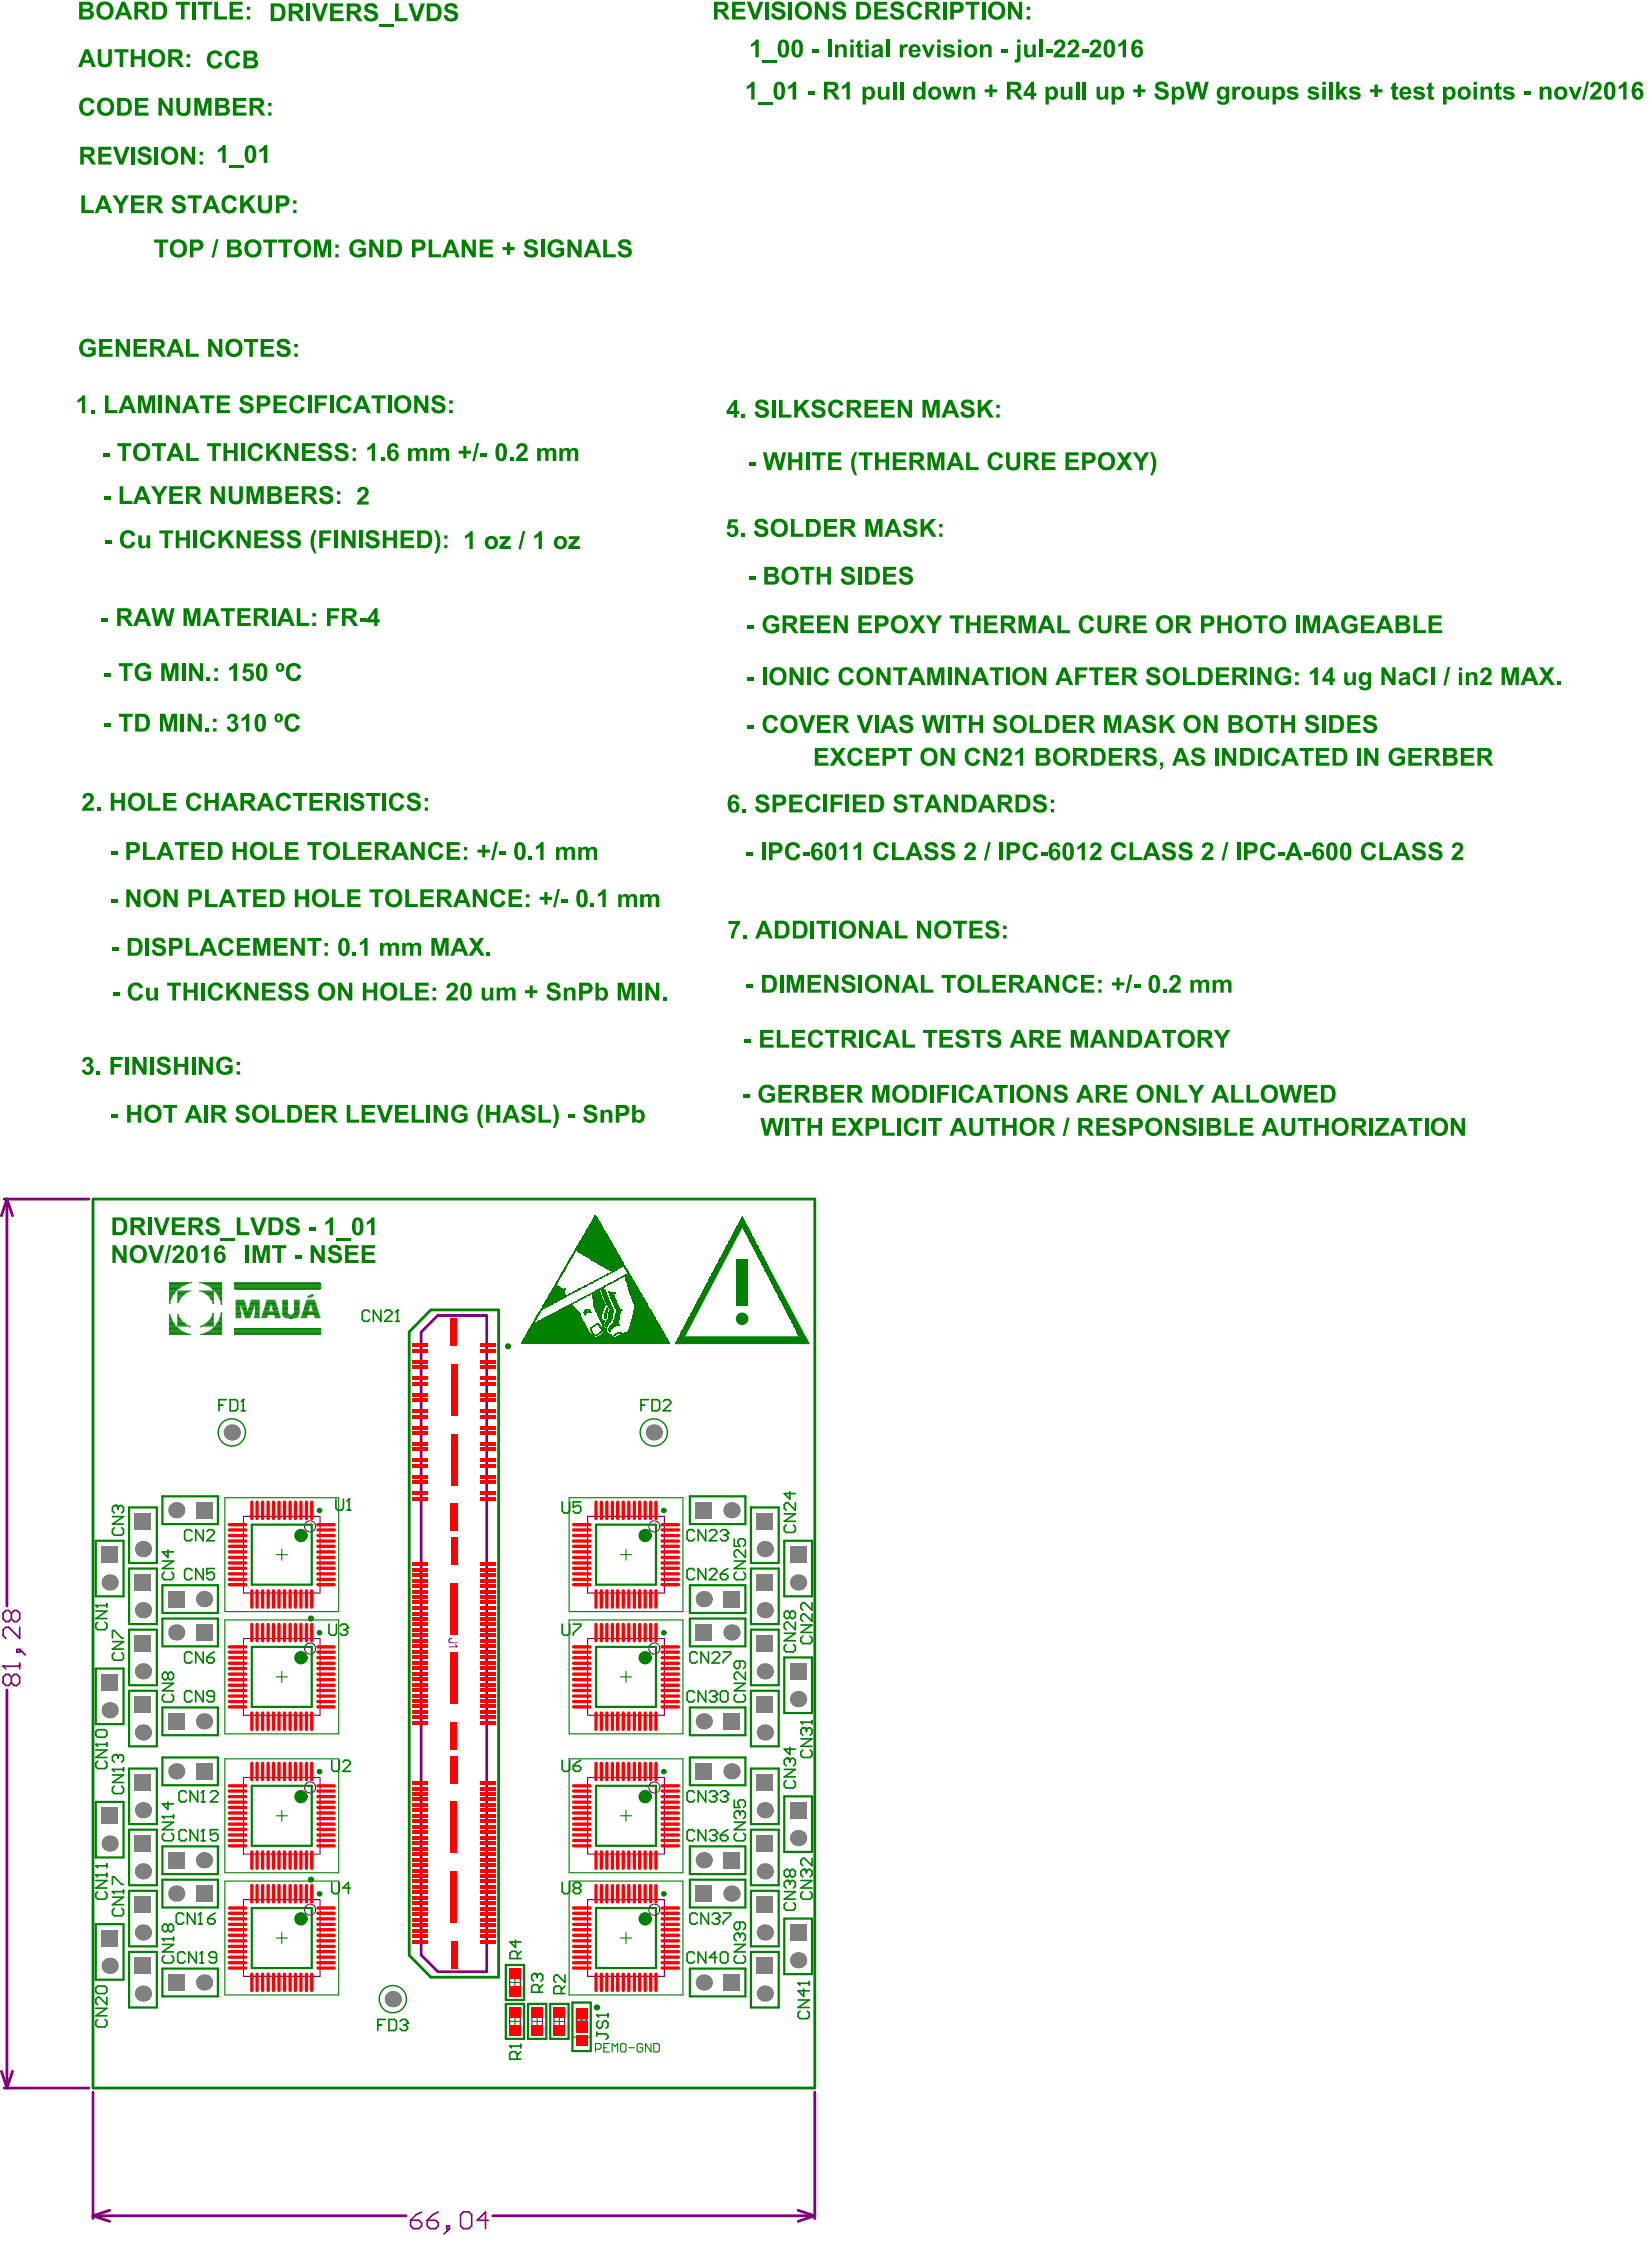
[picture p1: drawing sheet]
<svg xmlns="http://www.w3.org/2000/svg" width="125mm" height="170mm" viewBox="0 0 125 170" stroke-linecap="round" stroke-linejoin="round" font-family="sans-serif">
<g fill="none" stroke="#008000" stroke-width=".08">
<path d="M17.1 113.6h8.6v8.7h-8.6zM21 118h.8M21.4 117.5v.9M43.2 113.6h8.6v8.7h-8.6zM47.1 118h.8M47.5 117.5v.9M17.1 122.9h8.6v8.7h-8.6zM17.1 133.5h8.6v8.6h-8.6zM21 137.8h.8M21 127.2h.8M21.4 126.8v.9M21.4 137.4v.8"/>
<path d="M43.2 122.9h8.6v8.7h-8.6zM43.2 133.5h8.6v8.6h-8.6zM47.1 137.8h.8M47.1 127.2h.8M47.5 126.8v.9M47.5 137.4v.8M17.1 142.7h8.6v8.7h-8.6zM21 147.1h.8M21.4 146.6v.9M38.4 152.1h1.4v2.6h-1.4zM38.4 149.1h1.4v2.6h-1.4zM38.7 153.4h.8"/>
<path d="M38.7 150.4h.8M39.1 150v.8M39.1 153v.8M40.1 152.1h1.3v2.6h-1.3zM40.3 153.4h.8M40.7 153v.8M41.7 152.1h1.4v2.6h-1.4zM42 153.4h.8M42.4 153v.8M43.2 142.7h8.6v8.7h-8.6zM43.4 152h1.4v2.6h-1.4zM43.7 153.3h.8"/>
<path d="M44.1 152.9v.8M47.1 147.1h.8M47.5 146.6v.9"/>
</g>
<g fill="none" stroke="#800080" stroke-width=".08">
<path d="M18.5 115.1h5.8v5.8h-5.8zM44.6 115.1h5.8v5.8h-5.8zM18.5 124.3h5.8v5.8h-5.8zM18.5 134.9h5.8v5.8h-5.8zM34.3 124.3l-.2 .1v.2h.6M34.6 124.8l.1 .2h-.6M44.6 124.3h5.8v5.8h-5.8zM44.6 134.9h5.8v5.8h-5.8zM18.5 144.1h5.8v5.9h-5.8zM38.7 149.7h.8v1.4h-.8zM38.7 152.7h.8v1.4h-.8zM40.3 152.7h.8v1.4h-.8z"/>
<path d="M42 152.7h.8v1.4h-.8zM43.7 152.6h.8v1.4h-.8zM44.6 144.1h5.8v5.9h-5.8z"/>
<circle cx="23.5" cy="115.8" r=".42"/>
<circle cx="49.6" cy="115.8" r=".42"/>
<circle cx="23.5" cy="135.6" r=".42"/>
<circle cx="23.5" cy="125.1" r=".42"/>
<circle cx="49.6" cy="135.6" r=".42"/>
<circle cx="49.6" cy="125.1" r=".42"/>
<circle cx="23.5" cy="144.9" r=".42"/>
<circle cx="49.6" cy="144.9" r=".42"/>
</g>
<g fill="none" stroke="#800080" stroke-width=".21">
<path d="M.3 91h6.4M.5 91l.4 1.2M.5 91l-.4 1.2M.5 91v30.9M33.2 99.8h3.7v49.8h-3.7l-1.3-1.3v-47.2zM.5 128.2v30.2M.1 157.2l.4 1.2M.3 158.4h6.4M.9 157.2l-.4 1.2M7.1 158.7v9.6M61.8 158.7v9.6M7.1 168.1l1.2 .5"/>
<path d="M7.1 168.1h23.7M8.3 167.7l-1.2 .4M37.4 168.1h24.4M60.5 167.7l1.3 .4M61.8 168.1l-1.3 .5"/>
</g>
<g fill="none" stroke="#800080" stroke-width=".13">
<path d="M.2 126.4h.1M.2 126.4h1.3M.2 126.4l.2 .2M.9 127.3l-.2-.3h-.3l-.2 .3v.4l.2 .2h.3l.2-.2M.9 122.4l-.2-.2h-.3l-.2 .2v.4l.2 .2h.3l.2-.2M.9 127.3l.2-.3h.2l.2 .3v.4l-.2 .2h-.2l-.2-.2M.9 122.4l.2-.2h.2l.2 .2v.4l-.2 .2h-.2l-.2-.2M.9 122.4v.4M.9 127.3v.4M1.3 125.2h.2v.2h-.2zM1.5 123.5v.8l-.8-.8h-.3l-.2 .2v.4l.2 .2M1.5 126.2v.4"/>
<path d="M1.5 125.2l.4 .4M31.1 168.5h.7l.2 .2v.2l-.2 .2h-.4l-.3-.2zM32 167.8l-.4 .2-.5 .5M32.4 168.5h.6l.3 .2v.2l-.3 .2h-.4l-.2-.2zM33.3 167.8l-.5 .2-.4 .5M33.9 168.9h.2v.2h-.2zM34.1 169.1l-.4 .4M35.1 167.8h.5l.2 .2v.9l-.2 .2h-.5l-.2-.2v-.9zM37 168.5h-.8l.6-.7v1.3"/>
</g>
<path d="M7.1 91h54.7v67.4h-54.7z" fill="none" stroke="#008000" stroke-width=".21"/>
<g fill="#008000">
<path d="M51.5 101.4h9.6l.3 .6h-10.2z"/>
<path d="M56.3 92.3v.9l-4.6 8.8h-.5z"/>
<path d="M56.3 92.3l5.1 9.7h-.5l-4.6-8.8z"/>
</g>
<g fill="none" stroke="#008000" stroke-width=".08">
<path d="M12.8 99.9h.1M12.8 99.8h.1M12.8 99.7h.1M12.8 98.9h.1M12.8 98.8h.1M12.8 98.7h.1M12.8 100h.2M12.8 99.9h.2M12.8 98.7h.2M12.8 98.5h.2M12.8 98.4h.2M12.8 98.3h.3"/>
<path d="M12.8 98.2h.4M12.8 98.1h.4M12.8 98.1h.5M12.8 98h.5M12.8 98h.6M12.8 98.6h.2M12.8 97.9h.6M12.8 97.8h.7M12.8 97.8h.8M12.8 97.7h.9M12.8 97.6h.9M12.8 97.6h1.1"/>
<path d="M12.8 97.5h1.2M12.8 97.5h1.3M12.8 97.4h1.5M12.8 97.3h1.8M13.5 99.9h.1M13.5 99.8h.1M13.5 99.7h.1M13.5 98.8h.1M13.5 98.7h.1M13.5 100h.1M13.5 98.5h.2M13.5 98.4h.3"/>
<path d="M13.5 98.3h.4M13.5 98.2h.5M13.5 98.1h.5M13.5 98.1h.7M13.5 98h.8M13.5 98h1M13.5 98.6h.2M15.1 98h1.1M15.1 97.3h1.7M15.3 98h.9M15.4 97.4h1.4M15.5 98.1h.7"/>
<path d="M15.6 98.1h.6M15.6 97.5h1.2M15.7 98.2h.5M15.7 97.5h1.1M15.8 98.3h.4M15.8 97.6h1M15.9 98.4h.3M15.9 98.5h.3M15.9 97.6h.9M16 100h.2M16 98.6h.2M16 97.7h.8"/>
<path d="M16.1 99.9h.1M16.1 98.7h.1M16.1 97.8h.7M16.1 99.8h.1M16.1 99.7h.1M16.1 98.9h.1M16.1 98.8h.1M16.2 97.9h.6M16.3 98h.5M16.4 98.1h.4M16.5 98.3h.3M16.5 98.2h.3"/>
<path d="M16.6 98.4h.2M16.6 98.3h.2M16.6 98.5h.2M16.7 99.9h.1M16.7 98.7h.1M16.7 100h.1M16.7 98.6h.1M16.8 99.8h.1M16.8 99.7h.1M16.8 98.9h.1M16.8 98.8h.1M16.8 99.6h.1"/>
<path d="M16.8 99h.1M17.8 97.8h6.5M17.8 97.7h6.5M17.8 97.6h6.5M17.8 97.5h6.5M17.8 97.4h6.5M17.8 97.3h6.5M17.9 99.9h.4M17.9 99.8h.4M17.9 99.7h.4M17.9 98.9h.7M17.9 98.8h.7"/>
<path d="M17.9 98.8h.6M17.9 98.7h.6M17.9 100h.4M17.9 99.6h.4M17.9 99h.7M17.9 99.5h.4M17.9 99.5h.3M17.9 99.4h.3M17.9 99.3h.3M17.9 99.2h.3M17.9 99.1h.3M17.9 99h.3"/>
<path d="M18.3 99h.4M18.3 99.2h.4M18.3 99.1h.4M18.4 99.4h.3M18.4 99.3h.3M18.5 99.6h.6M18.5 99.5h.6M18.5 99.5h.7M18.5 99.8h.5M18.5 99.7h.5M18.5 99.7h.6M18.6 99.9h.4"/>
<path d="M18.6 100h.4M18.8 99.4h.4M18.8 99.3h.4M18.9 99.2h.3M18.9 99.1h.4M19 98.9h.7M19 98.8h.7M19 99h.7M19 99h.3M19 98.7h.7M19.3 99.9h.4M19.3 100h.4"/>
<path d="M19.4 99.8h.3M19.4 99.7h.3M19.4 99.6h.3M19.4 99.5h.3M19.4 99.4h.3M19.4 99.3h.3M19.4 99.2h.3M19.4 99.1h.3M19.4 99h.3M19.9 100h.3M19.9 99.9h.3M19.9 99.9h.4"/>
<path d="M19.9 99.8h.4M19.9 99.7h1.3M20 99.6h1.1M20 99.5h1.1M20 99.5h.4M20 99.4h.4M20 99.3h.4M20.1 99.2h.3M20.1 99.2h.4M20.1 99.1h.4M20.1 99h.4M20.2 98.9h.7"/>
<path d="M20.2 98.8h.7M20.2 99h.4M20.2 98.7h.7M20.6 99h.3M20.6 99.1h.4M20.6 99h.4M20.7 99.3h.4M20.7 99.2h.4M20.7 99.2h.3M20.7 99.5h.4M20.7 99.4h.4M20.8 99.8h.4"/>
<path d="M20.9 99.9h.3M20.9 100h.3M21.4 99.8h1.2M21.4 99.7h.5M21.4 98.9h.4M21.4 98.8h.4M21.4 98.7h.4M21.4 99.7h.4M21.4 99.6h.4M21.4 99h.4M21.4 99.5h.4M21.4 99.4h.4"/>
<path d="M21.4 99.3h.4M21.4 99.2h.4M21.4 99.1h.4M21.5 99.9h1.1M21.6 99.9h1M21.6 100h.9M22.2 99.7h.4M22.3 99.7h.4M22.3 98.9h.4M22.3 98.8h.4M22.3 98.7h.4M22.3 99.6h.4"/>
<path d="M22.3 99h.4M22.3 99.5h.4M22.3 99.4h.4M22.3 99.3h.4M22.3 99.2h.4M22.3 99.1h.4M22.8 100h.5M22.9 99.9h.4M22.9 99.8h.4M23 99.7h1.2M23 99.6h1.2M23 99.5h1.2"/>
<path d="M23 99.5h.4M23 99.4h.4M23.1 99.3h.3M23.1 99.3h.4M23.1 99.2h.4M23.1 99h.4M23.1 99.1h.4M23.2 98.9h.8M23.2 98.8h.7M23.3 98.7h.6M23.3 98.7h.5M23.3 98.4h.3"/>
<path d="M23.4 98.5h.1M23.4 98.3h.4M23.5 98.3h.3M23.6 99h.4M23.6 98.2h.1M23.6 99.2h.4M23.6 99.1h.4M23.7 99.4h.4M23.7 99.3h.4M23.7 99.3h.3M23.8 99.5h.3M23.8 99.9h.4"/>
<path d="M23.8 99.8h.4M23.9 100h.4M23.9 99.9h.4M12.8 100.7h.6M12.8 100.6h.6M12.8 100.6h.5M12.8 100.5h.4M12.8 100.4h.4M12.8 100.3h.3M12.8 100.2h.2M12.8 100.1h.2M12.8 100.2h.3"/>
<path d="M12.8 100.9h.9M12.8 100.9h.8M12.8 100.8h.7M12.8 100.7h.7M12.8 101.2h1.7M12.8 101.2h1.4M12.8 101.1h1.2M12.8 101.1h1.1M12.8 101h1M13.5 100.6h.9M13.5 100.6h.7M13.5 100.5h.6"/>
<path d="M13.5 100.4h.5M13.5 100.3h.4M13.5 100.2h.3M13.5 100.1h.2M13.5 100h.2M14.4 100.7h.1M15.2 100.7h.1M15.2 101.2h1.6M15.2 100.6h1M15.4 100.6h.8M15.4 101.2h1.4M15.5 100.5h.7"/>
<path d="M15.6 100.4h.6M15.6 101.1h1.2M15.7 100.4h.5M15.8 100.3h.4M15.8 101.1h1M15.8 100.2h.4M15.9 100.2h.3M15.9 101h.9M15.9 100.1h.3M15.9 100.9h.9M16.1 100.9h.7M16.1 100.8h.7"/>
<path d="M16.2 100.7h.6M16.3 100.7h.5M16.3 100.6h.5M16.4 100.6h.4M16.4 100.5h.4M16.4 100.4h.4M16.5 100.4h.3M16.5 100.3h.3M16.6 100.2h.2M16.6 100.1h.2M16.6 100h.2M17.8 100.9h6.5"/>
<path d="M17.8 100.8h6.5M17.8 101.2h6.5M17.8 101.1h6.5M17.8 101h6.5M21.9 100h.3"/>
</g>
<g fill="none" stroke="#008000" stroke-width=".17">
<path d="M7.3 116.9h2.1v4.2h-2.1zM9.8 114.4h2.1v4.2h-2.1zM9.8 119h2.1v4.2h-2.1zM12.3 113.5h4.2v2.1h-4.2zM19.1 115.7h4.5v4.5h-4.5zM45.2 115.7h4.6v4.5h-4.6zM52.3 113.5h4.2v2.1h-4.2zM57 114.4h2.1v4.2h-2.1zM57 119h2.1v4.2h-2.1zM59.5 116.9h2.1v4.2h-2.1zM7.3 126.6h2.1v4.2h-2.1zM7.3 136.7h2.1v4.2h-2.1z"/>
<path d="M9.8 123.7h2.1v4.2h-2.1zM9.8 128.3h2.1v4.2h-2.1zM9.8 134.2h2.1v4.2h-2.1zM9.8 138.8h2.1v4.2h-2.1zM12.3 120.3h4.2v2.1h-4.2zM12.3 122.8h4.2v2.1h-4.2zM12.3 129.6h4.2v2.1h-4.2zM12.3 133.3h4.2v2.2h-4.2zM19.1 125h4.5v4.5h-4.5zM19.1 135.5h4.5v4.6h-4.5zM45.2 125h4.6v4.5h-4.6zM45.2 135.5h4.6v4.6h-4.6z"/>
<path d="M52.3 120.3h4.2v2.1h-4.2zM52.3 122.8h4.2v2.1h-4.2zM52.3 129.6h4.2v2.1h-4.2zM52.3 133.3h4.2v2.2h-4.2zM57 123.7h2.1v4.2h-2.1zM57 128.3h2.1v4.2h-2.1zM57 134.2h2.1v4.2h-2.1zM57 138.8h2.1v4.2h-2.1zM59.5 125.8h2.1v4.2h-2.1zM59.5 136.3h2.1v4.2h-2.1zM7.3 146h2.1v4.2h-2.1zM9.8 143.5h2.1v4.2h-2.1z"/>
<path d="M9.8 148.1h2.1v4.2h-2.1zM12.3 140.1h4.2v2.1h-4.2zM12.3 142.6h4.2v2.1h-4.2zM12.3 149.4h4.2v2.1h-4.2zM19.1 144.8h4.5v4.5h-4.5zM38.4 152h1.4v2.7h-1.4zM38.4 149.1h1.4v2.7h-1.4zM40.1 152h1.3v2.7h-1.3zM41.7 152h1.4v2.7h-1.4zM43.4 151.9h1.4v3.7h-1.4zM45.2 144.8h4.6v4.5h-4.6zM52.3 140.1h4.2v2.1h-4.2z"/>
<path d="M52.3 142.6h4.2v2.1h-4.2zM52.3 149.4h4.2v2.1h-4.2zM57 143.5h2.1v4.2h-2.1zM57 148.1h2.1v4.2h-2.1zM59.5 145.6h2.1v4.2h-2.1z"/>
</g>
<path d="M32.7 99.4h5.1v50.6h-5.1l-1.7-1.6v-47.3z" fill="none" stroke="#008000" stroke-width=".21"/>
<g fill="#008000">
<path d="M40.4 100.4h.1z" fill-rule="evenodd"/>
<path d="M40.4 100.4h.1z" fill-rule="evenodd"/>
<path d="M40.4 100.4h.1z" fill-rule="evenodd"/>
<path d="M40.5 100.3v.1z" fill-rule="evenodd"/>
<path d="M40.5 100.3h.1z" fill-rule="evenodd"/>
<path d="M40.5 100.3h.1z" fill-rule="evenodd"/>
<path d="M40.5 100.2l.1 .1z" fill-rule="evenodd"/>
<path d="M40.5 100.2h.1z" fill-rule="evenodd"/>
<path d="M40.5 100.2h.1z" fill-rule="evenodd"/>
<path d="M40.5 100.2h.1z" fill-rule="evenodd"/>
<path d="M40.6 100.1v.1z" fill-rule="evenodd"/>
<path d="M40.6 100.1h.1z" fill-rule="evenodd"/>
<path d="M40.6 100.1h.1z" fill-rule="evenodd"/>
<path d="M40.6 100.1h.1z" fill-rule="evenodd"/>
<path d="M40.6 100l.1 .1z" fill-rule="evenodd"/>
<path d="M40.6 100h.1z" fill-rule="evenodd"/>
<path d="M40.6 100h.1z" fill-rule="evenodd"/>
<path d="M40.6 100h.1z" fill-rule="evenodd"/>
<path d="M40.7 99.9v.1z" fill-rule="evenodd"/>
<path d="M40.7 99.9h.1z" fill-rule="evenodd"/>
<path d="M40.7 99.9h.1z" fill-rule="evenodd"/>
<path d="M40.7 99.9h.1z" fill-rule="evenodd"/>
<path d="M40.7 99.9h.1z" fill-rule="evenodd"/>
<path d="M40.7 99.8l.1 .1z" fill-rule="evenodd"/>
<path d="M40.7 99.8h.1z" fill-rule="evenodd"/>
<path d="M40.8 99.8h.1z" fill-rule="evenodd"/>
<path d="M40.8 99.8h.1z" fill-rule="evenodd"/>
<path d="M40.8 99.8h.1z" fill-rule="evenodd"/>
<path d="M40.8 99.7l.1 .1z" fill-rule="evenodd"/>
<path d="M40.8 99.7h.1z" fill-rule="evenodd"/>
<path d="M40.8 99.7h.1z" fill-rule="evenodd"/>
<path d="M40.8 99.7h.1z" fill-rule="evenodd"/>
<path d="M40.9 99.6v.1z" fill-rule="evenodd"/>
<path d="M40.9 99.6h.1z" fill-rule="evenodd"/>
<path d="M40.9 99.6h.1z" fill-rule="evenodd"/>
<path d="M40.9 99.6h.1z" fill-rule="evenodd"/>
<path d="M40.9 99.5l.1 .1z" fill-rule="evenodd"/>
<path d="M40.9 99.5h.1z" fill-rule="evenodd"/>
<path d="M40.9 99.5h.1z" fill-rule="evenodd"/>
<path d="M40.9 99.5h.1z" fill-rule="evenodd"/>
<path d="M41 99.4v.1z" fill-rule="evenodd"/>
<path d="M41 99.4h.1z" fill-rule="evenodd"/>
<path d="M41 99.4h.1z" fill-rule="evenodd"/>
<path d="M41 99.4h.1z" fill-rule="evenodd"/>
<path d="M41 99.3l.1 .1z" fill-rule="evenodd"/>
<path d="M41 99.3h.2z" fill-rule="evenodd"/>
<path d="M41 99.3h.2z" fill-rule="evenodd"/>
<path d="M41.1 99.3h.2z" fill-rule="evenodd"/>
<path d="M41.1 99.3h.2z" fill-rule="evenodd"/>
<path d="M41.1 99.2l.2 .1z" fill-rule="evenodd"/>
<path d="M41.1 99.2h.3z" fill-rule="evenodd"/>
<path d="M41.1 99.2h.3z" fill-rule="evenodd"/>
<path d="M41.1 99.2h.3z" fill-rule="evenodd"/>
<path d="M41.1 99.2h.4z" fill-rule="evenodd"/>
<path d="M41.1 99.1l.4 .1z" fill-rule="evenodd"/>
<path d="M41.1 99.1h.5z" fill-rule="evenodd"/>
<path d="M41.6 98.3l1.4 .1z" fill-rule="evenodd"/>
<path d="M41.6 98.3h1.5z" fill-rule="evenodd"/>
<path d="M41.6 98.3h1.3z" fill-rule="evenodd"/>
<path d="M43 98.3h.1z" fill-rule="evenodd"/>
<path d="M41.6 98.3h1.3z" fill-rule="evenodd"/>
<path d="M43 98.3h.1z" fill-rule="evenodd"/>
<path d="M41.7 98.3h1.2z" fill-rule="evenodd"/>
<path d="M43 98.3h.2z" fill-rule="evenodd"/>
<path d="M41.7 98.2l1.2 .1z" fill-rule="evenodd"/>
<path d="M43.1 98.2l.1 .1z" fill-rule="evenodd"/>
<path d="M41.7 98.2h1.2z" fill-rule="evenodd"/>
<path d="M43.1 98.2h.2z" fill-rule="evenodd"/>
<path d="M41.7 98.2h1.2z" fill-rule="evenodd"/>
<path d="M41.7 98.2h1.2z" fill-rule="evenodd"/>
<path d="M41.7 98.1l1.2 .1z" fill-rule="evenodd"/>
<path d="M41.7 98.1h1.2z" fill-rule="evenodd"/>
<path d="M41.7 98.1h1.1z" fill-rule="evenodd"/>
<path d="M41.8 98.1h1z" fill-rule="evenodd"/>
<path d="M41.8 98.1h1z" fill-rule="evenodd"/>
<path d="M41.8 98l1 .1z" fill-rule="evenodd"/>
<path d="M41.8 98h1z" fill-rule="evenodd"/>
<path d="M41.8 98h1z" fill-rule="evenodd"/>
<path d="M41.8 98h1z" fill-rule="evenodd"/>
<path d="M41.8 98h1z" fill-rule="evenodd"/>
<path d="M41.8 97.9l1 .1z" fill-rule="evenodd"/>
<path d="M41.8 97.9h1z" fill-rule="evenodd"/>
<path d="M41.9 97.9h.9z" fill-rule="evenodd"/>
<path d="M41.9 97.9h1z" fill-rule="evenodd"/>
<path d="M41.9 97.9h1z" fill-rule="evenodd"/>
<path d="M41.9 97.8l.8 .1z" fill-rule="evenodd"/>
<path d="M42.8 97.8l.1 .1z" fill-rule="evenodd"/>
<path d="M41.9 97.8h.8z" fill-rule="evenodd"/>
<path d="M42.8 97.8h.1z" fill-rule="evenodd"/>
<path d="M41.9 97.8h.8z" fill-rule="evenodd"/>
<path d="M42.8 97.8h.1z" fill-rule="evenodd"/>
<path d="M41.9 97.8h.7z" fill-rule="evenodd"/>
<path d="M42.8 97.8h.1z" fill-rule="evenodd"/>
<path d="M41.9 97.7l.7 .1z" fill-rule="evenodd"/>
<path d="M42.8 97.7l.1 .1z" fill-rule="evenodd"/>
<path d="M41.9 97.7h.7z" fill-rule="evenodd"/>
<path d="M42 97.7h.6z" fill-rule="evenodd"/>
<path d="M42 97.7h.5z" fill-rule="evenodd"/>
<path d="M42 97.7h.5z" fill-rule="evenodd"/>
<path d="M42 97.6l.5 .1z" fill-rule="evenodd"/>
<path d="M42 97.6h.4z" fill-rule="evenodd"/>
<path d="M42 97.6h.4z" fill-rule="evenodd"/>
<path d="M42.1 97.6h.3z" fill-rule="evenodd"/>
<path d="M42.1 97.6h.2z" fill-rule="evenodd"/>
<path d="M42.1 97.5l.2 .1z" fill-rule="evenodd"/>
<path d="M42.1 97.5h.2z" fill-rule="evenodd"/>
<path d="M42.1 97.5h.2z" fill-rule="evenodd"/>
<path d="M42.1 97.5h.1z" fill-rule="evenodd"/>
<path d="M42.1 97.5h.1z" fill-rule="evenodd"/>
<path d="M42.1 97.4l.1 .1z" fill-rule="evenodd"/>
<path d="M42.1 97.4h.1z" fill-rule="evenodd"/>
<path d="M42.2 97.3l.1 .1z" fill-rule="evenodd"/>
<path d="M42.2 97.3h.1z" fill-rule="evenodd"/>
<path d="M42.2 97.3h.1z" fill-rule="evenodd"/>
<path d="M42.2 97.3h.1z" fill-rule="evenodd"/>
<path d="M42.2 97.3h.1z" fill-rule="evenodd"/>
<path d="M42.2 97.2l.1 .1z" fill-rule="evenodd"/>
<path d="M42.2 97.2h.1z" fill-rule="evenodd"/>
<path d="M42.3 97.2h.1z" fill-rule="evenodd"/>
<path d="M42.3 97.1l.1 .1z" fill-rule="evenodd"/>
<path d="M42.3 97.1h.1z" fill-rule="evenodd"/>
<path d="M42.3 97.1h.1z" fill-rule="evenodd"/>
<path d="M42.3 97.1h.1z" fill-rule="evenodd"/>
<path d="M42.3 97.1h.1z" fill-rule="evenodd"/>
<path d="M42.4 97v.1z" fill-rule="evenodd"/>
<path d="M42.4 97h.1z" fill-rule="evenodd"/>
<path d="M42.4 97h.1z" fill-rule="evenodd"/>
<path d="M42.4 97h.1z" fill-rule="evenodd"/>
<path d="M42.4 96.9l.1 .1z" fill-rule="evenodd"/>
<path d="M42.4 96.9h.1z" fill-rule="evenodd"/>
<path d="M42.4 96.9h.1z" fill-rule="evenodd"/>
<path d="M42.5 96.8l.1 .1z" fill-rule="evenodd"/>
<path d="M42.5 96.8h.1z" fill-rule="evenodd"/>
<path d="M42.5 96.8h.1z" fill-rule="evenodd"/>
<path d="M42.5 96.8h.1z" fill-rule="evenodd"/>
<path d="M42.5 96.8h.1z" fill-rule="evenodd"/>
<path d="M42.5 96.7l.1 .1z" fill-rule="evenodd"/>
<path d="M42.5 96.7h.1z" fill-rule="evenodd"/>
<path d="M42.6 96.7h.1z" fill-rule="evenodd"/>
<path d="M42.6 96.6l.1 .1z" fill-rule="evenodd"/>
<path d="M42.6 96.6h.1z" fill-rule="evenodd"/>
<path d="M42.6 96.6h.1z" fill-rule="evenodd"/>
<path d="M42.6 96.6h.1z" fill-rule="evenodd"/>
<path d="M42.6 96.5l.1 .1z" fill-rule="evenodd"/>
<path d="M42.7 96.5h.1z" fill-rule="evenodd"/>
<path d="M42.7 96.5h.1z" fill-rule="evenodd"/>
<path d="M42.7 96.4l.1 .1z" fill-rule="evenodd"/>
<path d="M42.7 96.4h.1z" fill-rule="evenodd"/>
<path d="M42.7 96.4h.1z" fill-rule="evenodd"/>
<path d="M42.7 96.4h.1z" fill-rule="evenodd"/>
<path d="M42.7 96.4h.1z" fill-rule="evenodd"/>
<path d="M42.8 96.3l.1 .1z" fill-rule="evenodd"/>
<path d="M42.8 96.3h.1z" fill-rule="evenodd"/>
<path d="M42.8 96.3h.1z" fill-rule="evenodd"/>
<path d="M42.8 96.3h.1z" fill-rule="evenodd"/>
<path d="M42.8 96.3h.1z" fill-rule="evenodd"/>
<path d="M42.8 96.2l.1 .1z" fill-rule="evenodd"/>
<path d="M42.8 96.2h.1z" fill-rule="evenodd"/>
<path d="M42.9 96.1l.1 .1z" fill-rule="evenodd"/>
<path d="M42.9 96.1h.1z" fill-rule="evenodd"/>
<path d="M42.9 96.1h.1z" fill-rule="evenodd"/>
<path d="M42.9 96.1h.1z" fill-rule="evenodd"/>
<path d="M42.9 96.1h.1z" fill-rule="evenodd"/>
<path d="M42.9 96l.1 .1z" fill-rule="evenodd"/>
<path d="M42.9 96h.1z" fill-rule="evenodd"/>
<path d="M43 96h.1z" fill-rule="evenodd"/>
<path d="M43 95.9l.1 .1z" fill-rule="evenodd"/>
<path d="M43 95.9h.1z" fill-rule="evenodd"/>
<path d="M43 95.9h.1z" fill-rule="evenodd"/>
<path d="M43 95.9h.1z" fill-rule="evenodd"/>
<path d="M43 95.9h.1z" fill-rule="evenodd"/>
<path d="M43.1 95.8v.1z" fill-rule="evenodd"/>
<path d="M43.1 95.8h.1z" fill-rule="evenodd"/>
<path d="M43.1 95.8h.1z" fill-rule="evenodd"/>
<path d="M43.1 95.7l.1 .1z" fill-rule="evenodd"/>
<path d="M43.1 95.7h.1z" fill-rule="evenodd"/>
<path d="M43.1 95.7h.1z" fill-rule="evenodd"/>
<path d="M43.1 95.7h.1z" fill-rule="evenodd"/>
<path d="M43.1 95.7h.1z" fill-rule="evenodd"/>
<path d="M43.2 95.6l.1 .1z" fill-rule="evenodd"/>
<path d="M43.2 95.6h.1z" fill-rule="evenodd"/>
<path d="M43.2 95.6h.1z" fill-rule="evenodd"/>
<path d="M44.9 101.1h.1z" fill-rule="evenodd"/>
<path d="M44.9 101.1h.1z" fill-rule="evenodd"/>
<path d="M44.9 101v.1z" fill-rule="evenodd"/>
<path d="M44.8 101h.1z" fill-rule="evenodd"/>
<path d="M44.8 101h.1z" fill-rule="evenodd"/>
<path d="M44.8 101h.1z" fill-rule="evenodd"/>
<path d="M44.8 101h.1z" fill-rule="evenodd"/>
<path d="M44.8 100.9l.1 .1z" fill-rule="evenodd"/>
<path d="M44.8 100.9h.1z" fill-rule="evenodd"/>
<path d="M44.8 100.9h.1z" fill-rule="evenodd"/>
<path d="M44.8 100.9h.1z" fill-rule="evenodd"/>
<path d="M44.8 100.8v.1z" fill-rule="evenodd"/>
<path d="M44.8 100.8h.1z" fill-rule="evenodd"/>
<path d="M44.8 100.8h.1z" fill-rule="evenodd"/>
<path d="M44.8 100.7l.1 .1z" fill-rule="evenodd"/>
<path d="M44.8 100.7h.1z" fill-rule="evenodd"/>
<path d="M44.8 100.7h.2z" fill-rule="evenodd"/>
<path d="M44.4 99.7v.1z" fill-rule="evenodd"/>
<path d="M44.4 99.7h.1z" fill-rule="evenodd"/>
<path d="M44.4 99.7h.1z" fill-rule="evenodd"/>
<path d="M44.4 99.7h.1z" fill-rule="evenodd"/>
<path d="M44.3 99.6v.1z" fill-rule="evenodd"/>
<path d="M44.4 99.6l.1 .1z" fill-rule="evenodd"/>
<path d="M44.4 99.6h.1z" fill-rule="evenodd"/>
<path d="M44.4 99.6h.1z" fill-rule="evenodd"/>
<path d="M44.4 99.6h.2z" fill-rule="evenodd"/>
<path d="M44.8 99.6h.1z" fill-rule="evenodd"/>
<path d="M44.3 99.6h.1z" fill-rule="evenodd"/>
<path d="M44.5 99.6h.1z" fill-rule="evenodd"/>
<path d="M44.7 99.6h.2z" fill-rule="evenodd"/>
<path d="M44.3 99.5l.1 .1z" fill-rule="evenodd"/>
<path d="M44.5 99.5l.4 .1z" fill-rule="evenodd"/>
<path d="M44.3 99.5h.1z" fill-rule="evenodd"/>
<path d="M44.5 99.5h.3z" fill-rule="evenodd"/>
<path d="M44.3 99.5h.1z" fill-rule="evenodd"/>
<path d="M44.6 99.5h.2z" fill-rule="evenodd"/>
<path d="M44.3 99.5h.1z" fill-rule="evenodd"/>
<path d="M44.6 99.5h.1z" fill-rule="evenodd"/>
<path d="M44.3 99.5h.1z" fill-rule="evenodd"/>
<path d="M44.3 99.4l.2 .1z" fill-rule="evenodd"/>
<path d="M44.4 99.4h.1z" fill-rule="evenodd"/>
<path d="M44.7 99.4h.1z" fill-rule="evenodd"/>
<path d="M44.4 99.4h.1z" fill-rule="evenodd"/>
<path d="M44.6 99.4h.2z" fill-rule="evenodd"/>
<path d="M44.4 99.4h.4z" fill-rule="evenodd"/>
<path d="M44.5 99.3l.2 .1z" fill-rule="evenodd"/>
<path d="M44.5 99.3h.2z" fill-rule="evenodd"/>
<path d="M43.3 98.9h.1z" fill-rule="evenodd"/>
<path d="M43.3 98.9h.2z" fill-rule="evenodd"/>
<path d="M43.4 98.9h.1z" fill-rule="evenodd"/>
<path d="M43.4 98.9h.2z" fill-rule="evenodd"/>
<path d="M43.5 98.8l.1 .1z" fill-rule="evenodd"/>
<path d="M43.5 98.8h.2z" fill-rule="evenodd"/>
<path d="M43.5 98.8h.2z" fill-rule="evenodd"/>
<path d="M43.6 98.8h.1z" fill-rule="evenodd"/>
<path d="M43.6 98.8h.2z" fill-rule="evenodd"/>
<path d="M43.7 98.7l.1 .1z" fill-rule="evenodd"/>
<path d="M43.7 98.7h.1z" fill-rule="evenodd"/>
<path d="M43.7 98.7h.2z" fill-rule="evenodd"/>
<path d="M43.8 98.7h.1z" fill-rule="evenodd"/>
<path d="M43.8 98.7h.2z" fill-rule="evenodd"/>
<path d="M43.9 98.6l.1 .1z" fill-rule="evenodd"/>
<path d="M43.9 98.6h.2z" fill-rule="evenodd"/>
<path d="M43.9 98.6h.2z" fill-rule="evenodd"/>
<path d="M44 98.5l.2 .1z" fill-rule="evenodd"/>
<path d="M44.1 98.5h.1z" fill-rule="evenodd"/>
<path d="M44.1 98.5h.1z" fill-rule="evenodd"/>
<path d="M44.1 98.5h.2z" fill-rule="evenodd"/>
<path d="M44.2 98.5h.1z" fill-rule="evenodd"/>
<path d="M44.2 98.4l.2 .1z" fill-rule="evenodd"/>
<path d="M44.2 98.4h.2z" fill-rule="evenodd"/>
<path d="M44.3 98.4h.1z" fill-rule="evenodd"/>
<path d="M44.3 98.4h.2z" fill-rule="evenodd"/>
<path d="M44.4 98.4h.1z" fill-rule="evenodd"/>
<path d="M44.4 98.3l.2 .1z" fill-rule="evenodd"/>
<path d="M44.5 98.3h.1z" fill-rule="evenodd"/>
<path d="M44.5 98.3h.1z" fill-rule="evenodd"/>
<path d="M44.5 98.3h.2z" fill-rule="evenodd"/>
<path d="M44.6 98.3h.1z" fill-rule="evenodd"/>
<path d="M44.6 98.2l.1 .1z" fill-rule="evenodd"/>
<path d="M44.6 98.2h.2z" fill-rule="evenodd"/>
<path d="M44.7 98.2h.1z" fill-rule="evenodd"/>
<path d="M44.7 98.2h.2z" fill-rule="evenodd"/>
<path d="M43.3 98.1h.2z" fill-rule="evenodd"/>
<path d="M43.4 98.1h.1z" fill-rule="evenodd"/>
<path d="M43.4 98.1h.1z" fill-rule="evenodd"/>
<path d="M43.4 98l.2 .1z" fill-rule="evenodd"/>
<path d="M43.5 98h.1z" fill-rule="evenodd"/>
<path d="M43.5 98h.2z" fill-rule="evenodd"/>
<path d="M43.5 98h.2z" fill-rule="evenodd"/>
<path d="M43.6 98h.1z" fill-rule="evenodd"/>
<path d="M43.6 97.9l.2 .1z" fill-rule="evenodd"/>
<path d="M43.7 97.9h.1z" fill-rule="evenodd"/>
<path d="M43.7 97.9h.2z" fill-rule="evenodd"/>
<path d="M43.8 97.9h.1z" fill-rule="evenodd"/>
<path d="M43.8 97.9h.1z" fill-rule="evenodd"/>
<path d="M43.8 97.8l.2 .1z" fill-rule="evenodd"/>
<path d="M43.9 97.8h.1z" fill-rule="evenodd"/>
<path d="M43.9 97.8h.2z" fill-rule="evenodd"/>
<path d="M43.9 97.8h.2z" fill-rule="evenodd"/>
<path d="M44 97.7l.1 .1z" fill-rule="evenodd"/>
<path d="M44 97.7h.2z" fill-rule="evenodd"/>
<path d="M44.1 97.7h.1z" fill-rule="evenodd"/>
<path d="M44.1 97.7h.2z" fill-rule="evenodd"/>
<path d="M44.2 97.7h.1z" fill-rule="evenodd"/>
<path d="M44.2 97.6l.1 .1z" fill-rule="evenodd"/>
<path d="M44.2 97.6h.2z" fill-rule="evenodd"/>
<path d="M44.3 97.6h.1z" fill-rule="evenodd"/>
<path d="M44.3 97.6h.2z" fill-rule="evenodd"/>
<path d="M44.3 97.6h.2z" fill-rule="evenodd"/>
<path d="M44.4 97.5l.1 .1z" fill-rule="evenodd"/>
<path d="M44.4 97.5h.2z" fill-rule="evenodd"/>
<path d="M44.5 97.5h.1z" fill-rule="evenodd"/>
<path d="M44.5 97.5h.2z" fill-rule="evenodd"/>
<path d="M44.6 97.5h.1z" fill-rule="evenodd"/>
<path d="M44.6 97.4l.1 .1z" fill-rule="evenodd"/>
<path d="M44.6 97.4h.2z" fill-rule="evenodd"/>
<path d="M44.7 97.4h.1z" fill-rule="evenodd"/>
<path d="M44.7 97.4h.2z" fill-rule="evenodd"/>
<path d="M44.7 97.3l.2 .1z" fill-rule="evenodd"/>
<path d="M44.8 97.3h.1z" fill-rule="evenodd"/>
<path d="M43.3 95.4l.1 .1z" fill-rule="evenodd"/>
<path d="M43.3 95.4h.1z" fill-rule="evenodd"/>
<path d="M43.3 95.4h.1z" fill-rule="evenodd"/>
<path d="M43.3 95.4h.1z" fill-rule="evenodd"/>
<path d="M43.3 95.3l.1 .1z" fill-rule="evenodd"/>
<path d="M43.4 95.3h.1z" fill-rule="evenodd"/>
<path d="M43.4 95.3h.1z" fill-rule="evenodd"/>
<path d="M43.4 95.2l.1 .1z" fill-rule="evenodd"/>
<path d="M43.4 95.2h.1z" fill-rule="evenodd"/>
<path d="M43.4 95.2h.1z" fill-rule="evenodd"/>
<path d="M43.4 95.2h.1z" fill-rule="evenodd"/>
<path d="M43.5 95.1v.1z" fill-rule="evenodd"/>
<path d="M43.5 95.1h.1z" fill-rule="evenodd"/>
<path d="M43.5 95.1h.1z" fill-rule="evenodd"/>
<path d="M43.5 95l.1 .1z" fill-rule="evenodd"/>
<path d="M43.5 95h.1z" fill-rule="evenodd"/>
<path d="M43.5 95h.1z" fill-rule="evenodd"/>
<path d="M43.5 95h.1z" fill-rule="evenodd"/>
<path d="M43.5 95h.1z" fill-rule="evenodd"/>
<path d="M43.6 94.9l.1 .1z" fill-rule="evenodd"/>
<path d="M43.6 94.9h.1z" fill-rule="evenodd"/>
<path d="M43.6 94.9h.1z" fill-rule="evenodd"/>
<path d="M45.3 101.4h1.2z" fill-rule="evenodd"/>
<path d="M45.4 101.4h1.1z" fill-rule="evenodd"/>
<path d="M45.4 101.4h1.2z" fill-rule="evenodd"/>
<path d="M45.4 101.4h1z" fill-rule="evenodd"/>
<path d="M46.5 101.4h.1z" fill-rule="evenodd"/>
<path d="M45.1 101.3l.1 .1z" fill-rule="evenodd"/>
<path d="M45.5 101.3l.9 .1z" fill-rule="evenodd"/>
<path d="M46.5 101.3l.1 .1z" fill-rule="evenodd"/>
<path d="M45 101.3h.3z" fill-rule="evenodd"/>
<path d="M45.5 101.3h.9z" fill-rule="evenodd"/>
<path d="M45 101.3h.3z" fill-rule="evenodd"/>
<path d="M45.5 101.3h.9z" fill-rule="evenodd"/>
<path d="M45 101.3h.1z" fill-rule="evenodd"/>
<path d="M45.2 101.3h.2z" fill-rule="evenodd"/>
<path d="M45.6 101.3h.8z" fill-rule="evenodd"/>
<path d="M45 101.2l.1 .1z" fill-rule="evenodd"/>
<path d="M45.3 101.2l.1 .1z" fill-rule="evenodd"/>
<path d="M45.6 101.2l.7 .1z" fill-rule="evenodd"/>
<path d="M45.3 101.2h.2z" fill-rule="evenodd"/>
<path d="M45.6 101.2h.6z" fill-rule="evenodd"/>
<path d="M45.4 101.2h.1z" fill-rule="evenodd"/>
<path d="M45.7 101.2h.4z" fill-rule="evenodd"/>
<path d="M45.4 101.2h.1z" fill-rule="evenodd"/>
<path d="M45.7 101.2h.4z" fill-rule="evenodd"/>
<path d="M45.4 101.2h.1z" fill-rule="evenodd"/>
<path d="M45.7 101.2h.4z" fill-rule="evenodd"/>
<path d="M45.5 101.1l.1 .1z" fill-rule="evenodd"/>
<path d="M45.7 101.1l.4 .1z" fill-rule="evenodd"/>
<path d="M45.5 101.1h.1z" fill-rule="evenodd"/>
<path d="M45.7 101.1h.4z" fill-rule="evenodd"/>
<path d="M45.5 101.1h.1z" fill-rule="evenodd"/>
<path d="M45.8 101.1h.3z" fill-rule="evenodd"/>
<path d="M45.5 101.1h.1z" fill-rule="evenodd"/>
<path d="M45.8 101.1h.2z" fill-rule="evenodd"/>
<path d="M45.5 101.1h.2z" fill-rule="evenodd"/>
<path d="M45.8 101.1h.2z" fill-rule="evenodd"/>
<path d="M45.6 101l.1 .1z" fill-rule="evenodd"/>
<path d="M45.8 101l.2 .1z" fill-rule="evenodd"/>
<path d="M46.2 101l.1 .1z" fill-rule="evenodd"/>
<path d="M45.6 101h.1z" fill-rule="evenodd"/>
<path d="M45.8 101h.2z" fill-rule="evenodd"/>
<path d="M46.2 101h.1z" fill-rule="evenodd"/>
<path d="M45.6 101h.1z" fill-rule="evenodd"/>
<path d="M45.8 101h.2z" fill-rule="evenodd"/>
<path d="M46.2 101h.1z" fill-rule="evenodd"/>
<path d="M45.6 101h.1z" fill-rule="evenodd"/>
<path d="M45.8 101h.2z" fill-rule="evenodd"/>
<path d="M46.2 101h.1z" fill-rule="evenodd"/>
<path d="M45.6 101h.1z" fill-rule="evenodd"/>
<path d="M45.8 101h.2z" fill-rule="evenodd"/>
<path d="M46.2 101h.1z" fill-rule="evenodd"/>
<path d="M45.6 100.9l.1 .1z" fill-rule="evenodd"/>
<path d="M45.8 100.9l.2 .1z" fill-rule="evenodd"/>
<path d="M46.2 100.9l.2 .1z" fill-rule="evenodd"/>
<path d="M45.6 100.9h.1z" fill-rule="evenodd"/>
<path d="M45.8 100.9h.2z" fill-rule="evenodd"/>
<path d="M46.2 100.9h.2z" fill-rule="evenodd"/>
<path d="M45.6 100.9h.1z" fill-rule="evenodd"/>
<path d="M45.8 100.9h.2z" fill-rule="evenodd"/>
<path d="M46.2 100.9h.2z" fill-rule="evenodd"/>
<path d="M45.6 100.9h.1z" fill-rule="evenodd"/>
<path d="M45.8 100.9h.2z" fill-rule="evenodd"/>
<path d="M46.2 100.9h.2z" fill-rule="evenodd"/>
<path d="M45.6 100.8l.1 .1z" fill-rule="evenodd"/>
<path d="M45.8 100.8l.2 .1z" fill-rule="evenodd"/>
<path d="M46.2 100.8l.2 .1z" fill-rule="evenodd"/>
<path d="M45.6 100.8h.1z" fill-rule="evenodd"/>
<path d="M45.8 100.8h.2z" fill-rule="evenodd"/>
<path d="M46.2 100.8h.2z" fill-rule="evenodd"/>
<path d="M45.6 100.8h.1z" fill-rule="evenodd"/>
<path d="M45.8 100.8h.2z" fill-rule="evenodd"/>
<path d="M46.2 100.8h.3z" fill-rule="evenodd"/>
<path d="M45.8 100.8h.1z" fill-rule="evenodd"/>
<path d="M46.2 100.8h.3z" fill-rule="evenodd"/>
<path d="M45.5 100.8h.1z" fill-rule="evenodd"/>
<path d="M45.8 100.8h.1z" fill-rule="evenodd"/>
<path d="M46.2 100.8h.3z" fill-rule="evenodd"/>
<path d="M45.5 100.7l.1 .1z" fill-rule="evenodd"/>
<path d="M45.8 100.7v.1z" fill-rule="evenodd"/>
<path d="M46.2 100.7l.3 .1z" fill-rule="evenodd"/>
<path d="M45.5 100.7h.1z" fill-rule="evenodd"/>
<path d="M45.7 100.7h.1z" fill-rule="evenodd"/>
<path d="M46.2 100.7h.3z" fill-rule="evenodd"/>
<path d="M45.5 100.7h.1z" fill-rule="evenodd"/>
<path d="M45.7 100.7h.1z" fill-rule="evenodd"/>
<path d="M46.2 100.7h.3z" fill-rule="evenodd"/>
<path d="M45.5 100.7h.1z" fill-rule="evenodd"/>
<path d="M45.7 100.7h.1z" fill-rule="evenodd"/>
<path d="M46.2 100.7h.4z" fill-rule="evenodd"/>
<path d="M45.5 100.7h.1z" fill-rule="evenodd"/>
<path d="M45.7 100.7h.1z" fill-rule="evenodd"/>
<path d="M45.9 100.7h.2z" fill-rule="evenodd"/>
<path d="M46.2 100.7h.4z" fill-rule="evenodd"/>
<path d="M45.5 100.6v.1z" fill-rule="evenodd"/>
<path d="M45.7 100.6l.1 .1z" fill-rule="evenodd"/>
<path d="M45.9 100.6l.2 .1z" fill-rule="evenodd"/>
<path d="M46.2 100.6l.4 .1z" fill-rule="evenodd"/>
<path d="M45.4 100.6h.1z" fill-rule="evenodd"/>
<path d="M45.7 100.6h.1z" fill-rule="evenodd"/>
<path d="M45.9 100.6h.2z" fill-rule="evenodd"/>
<path d="M45 100.6h.1z" fill-rule="evenodd"/>
<path d="M45.4 100.6h.1z" fill-rule="evenodd"/>
<path d="M45.7 100.6h.1z" fill-rule="evenodd"/>
<path d="M45.9 100.6h.2z" fill-rule="evenodd"/>
<path d="M45 100.6h.1z" fill-rule="evenodd"/>
<path d="M45.4 100.6h.1z" fill-rule="evenodd"/>
<path d="M45.7 100.6h.1z" fill-rule="evenodd"/>
<path d="M45.9 100.6h.2z" fill-rule="evenodd"/>
<path d="M45 100.6h.2z" fill-rule="evenodd"/>
<path d="M45.4 100.6h.1z" fill-rule="evenodd"/>
<path d="M45.7 100.6h.1z" fill-rule="evenodd"/>
<path d="M45.9 100.6h.2z" fill-rule="evenodd"/>
<path d="M45.1 100.5l.1 .1z" fill-rule="evenodd"/>
<path d="M45.4 100.5l.1 .1z" fill-rule="evenodd"/>
<path d="M45.7 100.5l.1 .1z" fill-rule="evenodd"/>
<path d="M45.9 100.5l.2 .1z" fill-rule="evenodd"/>
<path d="M45.1 100.5h.2z" fill-rule="evenodd"/>
<path d="M45.4 100.5h.1z" fill-rule="evenodd"/>
<path d="M45.7 100.5h.1z" fill-rule="evenodd"/>
<path d="M45.9 100.5h.2z" fill-rule="evenodd"/>
<path d="M45.1 100.5h.2z" fill-rule="evenodd"/>
<path d="M45.7 100.5h.1z" fill-rule="evenodd"/>
<path d="M45.9 100.5h.2z" fill-rule="evenodd"/>
<path d="M45.2 100.5h.1z" fill-rule="evenodd"/>
<path d="M45.3 100.5h.1z" fill-rule="evenodd"/>
<path d="M45.7 100.5h.1z" fill-rule="evenodd"/>
<path d="M45.9 100.5h.2z" fill-rule="evenodd"/>
<path d="M45.2 100.4l.2 .1z" fill-rule="evenodd"/>
<path d="M45.6 100.4l.2 .1z" fill-rule="evenodd"/>
<path d="M45.9 100.4l.3 .1z" fill-rule="evenodd"/>
<path d="M45.3 100.4h.1z" fill-rule="evenodd"/>
<path d="M45.6 100.4h.2z" fill-rule="evenodd"/>
<path d="M45.9 100.4h.3z" fill-rule="evenodd"/>
<path d="M45.6 100.4h.2z" fill-rule="evenodd"/>
<path d="M45.9 100.4h.3z" fill-rule="evenodd"/>
<path d="M45.6 100.4h.2z" fill-rule="evenodd"/>
<path d="M45.9 100.4h.3z" fill-rule="evenodd"/>
<path d="M45.6 100.4h.2z" fill-rule="evenodd"/>
<path d="M45.9 100.4h.3z" fill-rule="evenodd"/>
<path d="M45.6 100.3l.2 .1z" fill-rule="evenodd"/>
<path d="M45.9 100.3l.4 .1z" fill-rule="evenodd"/>
<path d="M45.6 100.3h.2z" fill-rule="evenodd"/>
<path d="M45.9 100.3h.4z" fill-rule="evenodd"/>
<path d="M45.6 100.3h.2z" fill-rule="evenodd"/>
<path d="M46 100.3h.3z" fill-rule="evenodd"/>
<path d="M45.6 100.3h.2z" fill-rule="evenodd"/>
<path d="M46 100.3h.3z" fill-rule="evenodd"/>
<path d="M45.5 100.2l.4 .1z" fill-rule="evenodd"/>
<path d="M46 100.2l.4 .1z" fill-rule="evenodd"/>
<path d="M45.5 100.2h.4z" fill-rule="evenodd"/>
<path d="M46 100.2h.4z" fill-rule="evenodd"/>
<path d="M45.5 100.2h.4z" fill-rule="evenodd"/>
<path d="M46 100.2h.4z" fill-rule="evenodd"/>
<path d="M45.5 100.2h.3z" fill-rule="evenodd"/>
<path d="M46 100.2h.4z" fill-rule="evenodd"/>
<path d="M45.5 100.2h.3z" fill-rule="evenodd"/>
<path d="M46.1 100.2h.3z" fill-rule="evenodd"/>
<path d="M45.5 100.1l.2 .1z" fill-rule="evenodd"/>
<path d="M46.1 100.1l.3 .1z" fill-rule="evenodd"/>
<path d="M45.5 100.1h.2z" fill-rule="evenodd"/>
<path d="M46.1 100.1h.3z" fill-rule="evenodd"/>
<path d="M45.5 100.1h.2z" fill-rule="evenodd"/>
<path d="M46.1 100.1h.3z" fill-rule="evenodd"/>
<path d="M45.5 100.1h.2z" fill-rule="evenodd"/>
<path d="M46.1 100.1h.3z" fill-rule="evenodd"/>
<path d="M45.5 100l.1 .1z" fill-rule="evenodd"/>
<path d="M46.1 100l.3 .1z" fill-rule="evenodd"/>
<path d="M45.4 100h.2z" fill-rule="evenodd"/>
<path d="M45.9 100h.1z" fill-rule="evenodd"/>
<path d="M46.1 100h.3z" fill-rule="evenodd"/>
<path d="M45.4 100h.2z" fill-rule="evenodd"/>
<path d="M45.8 100h.2z" fill-rule="evenodd"/>
<path d="M46.1 100h.3z" fill-rule="evenodd"/>
<path d="M45.4 100h.2z" fill-rule="evenodd"/>
<path d="M45.8 100h.2z" fill-rule="evenodd"/>
<path d="M46.1 100h.3z" fill-rule="evenodd"/>
<path d="M45.4 100h.2z" fill-rule="evenodd"/>
<path d="M45.8 100h.2z" fill-rule="evenodd"/>
<path d="M46.1 100h.3z" fill-rule="evenodd"/>
<path d="M45.4 99.9l.2 .1z" fill-rule="evenodd"/>
<path d="M45.8 99.9l.2 .1z" fill-rule="evenodd"/>
<path d="M46.1 99.9l.4 .1z" fill-rule="evenodd"/>
<path d="M45.4 99.9h.2z" fill-rule="evenodd"/>
<path d="M45.8 99.9h.2z" fill-rule="evenodd"/>
<path d="M46.1 99.9h.4z" fill-rule="evenodd"/>
<path d="M45.4 99.9h.2z" fill-rule="evenodd"/>
<path d="M45.8 99.9h.2z" fill-rule="evenodd"/>
<path d="M46.1 99.9h.4z" fill-rule="evenodd"/>
<path d="M45.4 99.9h.2z" fill-rule="evenodd"/>
<path d="M45.8 99.9h.2z" fill-rule="evenodd"/>
<path d="M46.1 99.9h.4z" fill-rule="evenodd"/>
<path d="M45.4 99.9h.2z" fill-rule="evenodd"/>
<path d="M45.8 99.9h.2z" fill-rule="evenodd"/>
<path d="M46.1 99.9h.4z" fill-rule="evenodd"/>
<path d="M45.4 99.8l.2 .1z" fill-rule="evenodd"/>
<path d="M45.8 99.8l.2 .1z" fill-rule="evenodd"/>
<path d="M46.1 99.8l.4 .1z" fill-rule="evenodd"/>
<path d="M45.4 99.8h.2z" fill-rule="evenodd"/>
<path d="M45.8 99.8h.2z" fill-rule="evenodd"/>
<path d="M46.1 99.8h.4z" fill-rule="evenodd"/>
<path d="M45.3 99.8h.4z" fill-rule="evenodd"/>
<path d="M45.8 99.8h.2z" fill-rule="evenodd"/>
<path d="M46.1 99.8h.4z" fill-rule="evenodd"/>
<path d="M45.3 99.8h.4z" fill-rule="evenodd"/>
<path d="M45.8 99.8h.2z" fill-rule="evenodd"/>
<path d="M46.1 99.8h.4z" fill-rule="evenodd"/>
<path d="M45.3 99.8h.4z" fill-rule="evenodd"/>
<path d="M45.8 99.8h.2z" fill-rule="evenodd"/>
<path d="M46.1 99.8h.4z" fill-rule="evenodd"/>
<path d="M45.3 99.7l.4 .1z" fill-rule="evenodd"/>
<path d="M45.8 99.7l.2 .1z" fill-rule="evenodd"/>
<path d="M46.1 99.7l.4 .1z" fill-rule="evenodd"/>
<path d="M45.3 99.7h.4z" fill-rule="evenodd"/>
<path d="M45.8 99.7h.2z" fill-rule="evenodd"/>
<path d="M46.1 99.7h.4z" fill-rule="evenodd"/>
<path d="M45.3 99.7h.4z" fill-rule="evenodd"/>
<path d="M45.8 99.7h.2z" fill-rule="evenodd"/>
<path d="M46.1 99.7h.4z" fill-rule="evenodd"/>
<path d="M45.3 99.7h.4z" fill-rule="evenodd"/>
<path d="M45.9 99.7h.1z" fill-rule="evenodd"/>
<path d="M46.1 99.7h.4z" fill-rule="evenodd"/>
<path d="M45.3 99.6l.4 .1z" fill-rule="evenodd"/>
<path d="M45.9 99.6l.1 .1z" fill-rule="evenodd"/>
<path d="M46.1 99.6l.4 .1z" fill-rule="evenodd"/>
<path d="M45.3 99.6h.4z" fill-rule="evenodd"/>
<path d="M45.9 99.6h.1z" fill-rule="evenodd"/>
<path d="M46.2 99.6h.3z" fill-rule="evenodd"/>
<path d="M45.3 99.6h.4z" fill-rule="evenodd"/>
<path d="M45.9 99.6h.1z" fill-rule="evenodd"/>
<path d="M46.2 99.6h.3z" fill-rule="evenodd"/>
<path d="M45.2 99.6h.5z" fill-rule="evenodd"/>
<path d="M45.9 99.6h.2z" fill-rule="evenodd"/>
<path d="M46.2 99.6h.3z" fill-rule="evenodd"/>
<path d="M45.2 99.6h.5z" fill-rule="evenodd"/>
<path d="M45.9 99.6h.2z" fill-rule="evenodd"/>
<path d="M46.2 99.6h.3z" fill-rule="evenodd"/>
<path d="M45.2 99.5l.5 .1z" fill-rule="evenodd"/>
<path d="M45.9 99.5l.2 .1z" fill-rule="evenodd"/>
<path d="M46.2 99.5l.3 .1z" fill-rule="evenodd"/>
<path d="M45.2 99.5h.5z" fill-rule="evenodd"/>
<path d="M45.9 99.5h.2z" fill-rule="evenodd"/>
<path d="M46.2 99.5h.3z" fill-rule="evenodd"/>
<path d="M45.2 99.5h.5z" fill-rule="evenodd"/>
<path d="M45.9 99.5h.2z" fill-rule="evenodd"/>
<path d="M46.2 99.5h.4z" fill-rule="evenodd"/>
<path d="M45.2 99.5h.5z" fill-rule="evenodd"/>
<path d="M45.9 99.5h.2z" fill-rule="evenodd"/>
<path d="M46.2 99.5h.4z" fill-rule="evenodd"/>
<path d="M45.2 99.5h.5z" fill-rule="evenodd"/>
<path d="M45.9 99.5h.2z" fill-rule="evenodd"/>
<path d="M46.2 99.5h.4z" fill-rule="evenodd"/>
<path d="M45.2 99.4l.5 .1z" fill-rule="evenodd"/>
<path d="M45.9 99.4l.2 .1z" fill-rule="evenodd"/>
<path d="M46.2 99.4l.4 .1z" fill-rule="evenodd"/>
<path d="M45.1 99.4h.7z" fill-rule="evenodd"/>
<path d="M45.9 99.4h.2z" fill-rule="evenodd"/>
<path d="M46.2 99.4h.4z" fill-rule="evenodd"/>
<path d="M45.1 99.4h.7z" fill-rule="evenodd"/>
<path d="M45.9 99.4h.2z" fill-rule="evenodd"/>
<path d="M46.2 99.4h.4z" fill-rule="evenodd"/>
<path d="M45.1 99.4h.7z" fill-rule="evenodd"/>
<path d="M46 99.4h.1z" fill-rule="evenodd"/>
<path d="M46.2 99.4h.3z" fill-rule="evenodd"/>
<path d="M45.1 99.3l.7 .1z" fill-rule="evenodd"/>
<path d="M46 99.3l.1 .1z" fill-rule="evenodd"/>
<path d="M46.3 99.3l.2 .1z" fill-rule="evenodd"/>
<path d="M45.1 99.3h.7z" fill-rule="evenodd"/>
<path d="M46 99.3h.1z" fill-rule="evenodd"/>
<path d="M46.3 99.3h.2z" fill-rule="evenodd"/>
<path d="M45.1 99.3h.7z" fill-rule="evenodd"/>
<path d="M46 99.3h.1z" fill-rule="evenodd"/>
<path d="M46.2 99.3h.3z" fill-rule="evenodd"/>
<path d="M45.1 99.3h.7z" fill-rule="evenodd"/>
<path d="M46 99.3h.1z" fill-rule="evenodd"/>
<path d="M46.2 99.3h.3z" fill-rule="evenodd"/>
<path d="M45.1 99.3h.7z" fill-rule="evenodd"/>
<path d="M46 99.3h.1z" fill-rule="evenodd"/>
<path d="M46.2 99.3h.3z" fill-rule="evenodd"/>
<path d="M45.1 99.2l.7 .1z" fill-rule="evenodd"/>
<path d="M46 99.2l.1 .1z" fill-rule="evenodd"/>
<path d="M46.2 99.2l.3 .1z" fill-rule="evenodd"/>
<path d="M45.1 99.2h.7z" fill-rule="evenodd"/>
<path d="M46.2 99.2h.3z" fill-rule="evenodd"/>
<path d="M45 99.2h.8z" fill-rule="evenodd"/>
<path d="M46.2 99.2h.3z" fill-rule="evenodd"/>
<path d="M45 99.2h.8z" fill-rule="evenodd"/>
<path d="M46.2 99.2h.3z" fill-rule="evenodd"/>
<path d="M45 99.2h.9z" fill-rule="evenodd"/>
<path d="M46.2 99.2h.2z" fill-rule="evenodd"/>
<path d="M45 99.1l.9 .1z" fill-rule="evenodd"/>
<path d="M46.1 99.1l.3 .1z" fill-rule="evenodd"/>
<path d="M45 99.1h.9z" fill-rule="evenodd"/>
<path d="M46.1 99.1h.3z" fill-rule="evenodd"/>
<path d="M45 99.1h.9z" fill-rule="evenodd"/>
<path d="M46.1 99.1h.3z" fill-rule="evenodd"/>
<path d="M45 99.1h.9z" fill-rule="evenodd"/>
<path d="M46.1 99.1h.3z" fill-rule="evenodd"/>
<path d="M45 99.1h.9z" fill-rule="evenodd"/>
<path d="M46.1 99.1h.3z" fill-rule="evenodd"/>
<path d="M45 99l.9 .1z" fill-rule="evenodd"/>
<path d="M46.1 99l.3 .1z" fill-rule="evenodd"/>
<path d="M45 99h.9z" fill-rule="evenodd"/>
<path d="M46.1 99h.3z" fill-rule="evenodd"/>
<path d="M45 99h.9z" fill-rule="evenodd"/>
<path d="M46.1 99h.2z" fill-rule="evenodd"/>
<path d="M45 99h.9z" fill-rule="evenodd"/>
<path d="M46 99h.3z" fill-rule="evenodd"/>
<path d="M45 98.9l.9 .1z" fill-rule="evenodd"/>
<path d="M46 98.9l.3 .1z" fill-rule="evenodd"/>
<path d="M45 98.9h.9z" fill-rule="evenodd"/>
<path d="M46 98.9h.3z" fill-rule="evenodd"/>
<path d="M45 98.9h.9z" fill-rule="evenodd"/>
<path d="M46 98.9h.3z" fill-rule="evenodd"/>
<path d="M45 98.9h.9z" fill-rule="evenodd"/>
<path d="M46 98.9h.3z" fill-rule="evenodd"/>
<path d="M45 98.9h.9z" fill-rule="evenodd"/>
<path d="M46 98.9h.3z" fill-rule="evenodd"/>
<path d="M45 98.8l.8 .1z" fill-rule="evenodd"/>
<path d="M46 98.8l.3 .1z" fill-rule="evenodd"/>
<path d="M45 98.8h.8z" fill-rule="evenodd"/>
<path d="M46 98.8h.3z" fill-rule="evenodd"/>
<path d="M45 98.8h.8z" fill-rule="evenodd"/>
<path d="M45.9 98.8h.4z" fill-rule="evenodd"/>
<path d="M45 98.8h.8z" fill-rule="evenodd"/>
<path d="M45.9 98.8h.4z" fill-rule="evenodd"/>
<path d="M45 98.8h.8z" fill-rule="evenodd"/>
<path d="M45.9 98.8h.3z" fill-rule="evenodd"/>
<path d="M45 98.7l.8 .1z" fill-rule="evenodd"/>
<path d="M45.9 98.7l.3 .1z" fill-rule="evenodd"/>
<path d="M45 98.7h.8z" fill-rule="evenodd"/>
<path d="M45.9 98.7h.3z" fill-rule="evenodd"/>
<path d="M45 98.7h.8z" fill-rule="evenodd"/>
<path d="M45.9 98.7h.3z" fill-rule="evenodd"/>
<path d="M45 98.7h.8z" fill-rule="evenodd"/>
<path d="M45.9 98.7h.3z" fill-rule="evenodd"/>
<path d="M45 98.7h.8z" fill-rule="evenodd"/>
<path d="M45.9 98.7h.3z" fill-rule="evenodd"/>
<path d="M45 98.6l.7 .1z" fill-rule="evenodd"/>
<path d="M45.9 98.6l.3 .1z" fill-rule="evenodd"/>
<path d="M45 98.6h.7z" fill-rule="evenodd"/>
<path d="M45.9 98.6h.3z" fill-rule="evenodd"/>
<path d="M45 98.6h.7z" fill-rule="evenodd"/>
<path d="M45.8 98.6h.4z" fill-rule="evenodd"/>
<path d="M45.8 98.5l.4 .1z" fill-rule="evenodd"/>
<path d="M45.8 98.5h.4z" fill-rule="evenodd"/>
<path d="M45.8 98.5h.3z" fill-rule="evenodd"/>
<path d="M45.8 98.5h.3z" fill-rule="evenodd"/>
<path d="M45.8 98.5h.3z" fill-rule="evenodd"/>
<path d="M46.3 98.5h.3z" fill-rule="evenodd"/>
<path d="M45.8 98.4l.3 .1z" fill-rule="evenodd"/>
<path d="M46.3 98.4l.3 .1z" fill-rule="evenodd"/>
<path d="M45.8 98.4h.3z" fill-rule="evenodd"/>
<path d="M46.3 98.4h.3z" fill-rule="evenodd"/>
<path d="M45.8 98.4h.3z" fill-rule="evenodd"/>
<path d="M46.3 98.4h.3z" fill-rule="evenodd"/>
<path d="M45.8 98.4h.3z" fill-rule="evenodd"/>
<path d="M46.3 98.4h.3z" fill-rule="evenodd"/>
<path d="M45.8 98.4h.3z" fill-rule="evenodd"/>
<path d="M46.3 98.4h.3z" fill-rule="evenodd"/>
<path d="M45.7 98.3l.4 .1z" fill-rule="evenodd"/>
<path d="M46.3 98.3l.3 .1z" fill-rule="evenodd"/>
<path d="M45.7 98.3h.4z" fill-rule="evenodd"/>
<path d="M46.3 98.3h.3z" fill-rule="evenodd"/>
<path d="M45.7 98.3h.4z" fill-rule="evenodd"/>
<path d="M46.3 98.3h.3z" fill-rule="evenodd"/>
<path d="M45.7 98.3h.4z" fill-rule="evenodd"/>
<path d="M46.2 98.3h.4z" fill-rule="evenodd"/>
<path d="M45.7 98.3h.4z" fill-rule="evenodd"/>
<path d="M46.2 98.3h.4z" fill-rule="evenodd"/>
<path d="M45.7 98.2l.4 .1z" fill-rule="evenodd"/>
<path d="M46.2 98.2l.4 .1z" fill-rule="evenodd"/>
<path d="M45.7 98.2h.3z" fill-rule="evenodd"/>
<path d="M46.2 98.2h.4z" fill-rule="evenodd"/>
<path d="M45.7 98.2h.3z" fill-rule="evenodd"/>
<path d="M46.2 98.2h.4z" fill-rule="evenodd"/>
<path d="M45.7 98.2h.3z" fill-rule="evenodd"/>
<path d="M46.2 98.2h.4z" fill-rule="evenodd"/>
<path d="M45.7 98.1l.3 .1z" fill-rule="evenodd"/>
<path d="M46.2 98.1l.4 .1z" fill-rule="evenodd"/>
<path d="M45.7 98.1h.3z" fill-rule="evenodd"/>
<path d="M45.7 98.1h.3z" fill-rule="evenodd"/>
<path d="M45.7 98.1h.3z" fill-rule="evenodd"/>
<path d="M45.7 98.1h.3z" fill-rule="evenodd"/>
<path d="M45.7 98l.3 .1z" fill-rule="evenodd"/>
<path d="M46.2 98l.2 .1z" fill-rule="evenodd"/>
<path d="M45 98h.5z" fill-rule="evenodd"/>
<path d="M45.7 98h.3z" fill-rule="evenodd"/>
<path d="M46.2 98h.1z" fill-rule="evenodd"/>
<path d="M45 98h.2z" fill-rule="evenodd"/>
<path d="M45.2 98h.3z" fill-rule="evenodd"/>
<path d="M45.6 98h.4z" fill-rule="evenodd"/>
<path d="M45.1 98h.1z" fill-rule="evenodd"/>
<path d="M45.3 98h.2z" fill-rule="evenodd"/>
<path d="M45.6 98h.4z" fill-rule="evenodd"/>
<path d="M45.1 98h.2z" fill-rule="evenodd"/>
<path d="M45.4 98h.1z" fill-rule="evenodd"/>
<path d="M45.6 98h.4z" fill-rule="evenodd"/>
<path d="M45.2 97.9l.1 .1z" fill-rule="evenodd"/>
<path d="M45.4 97.9l.1 .1z" fill-rule="evenodd"/>
<path d="M45.6 97.9l.4 .1z" fill-rule="evenodd"/>
<path d="M45.2 97.9h.2z" fill-rule="evenodd"/>
<path d="M45.6 97.9h.4z" fill-rule="evenodd"/>
<path d="M45.2 97.9h.2z" fill-rule="evenodd"/>
<path d="M45.6 97.9h.3z" fill-rule="evenodd"/>
<path d="M45.3 97.9h.1z" fill-rule="evenodd"/>
<path d="M45.6 97.9h.3z" fill-rule="evenodd"/>
<path d="M45.3 97.9h.2z" fill-rule="evenodd"/>
<path d="M45.6 97.9h.3z" fill-rule="evenodd"/>
<path d="M45.4 97.8l.1 .1z" fill-rule="evenodd"/>
<path d="M45.7 97.8l.1 .1z" fill-rule="evenodd"/>
<path d="M45.4 97.8h.1z" fill-rule="evenodd"/>
<path d="M45.7 97.8h.1z" fill-rule="evenodd"/>
<path d="M45.4 97.8h.2z" fill-rule="evenodd"/>
<path d="M45.5 97.8h.1z" fill-rule="evenodd"/>
<path d="M45.5 97.7l.2 .1z" fill-rule="evenodd"/>
<path d="M45.5 97.7h.2z" fill-rule="evenodd"/>
<path d="M45.6 97.7h.1z" fill-rule="evenodd"/>
<path d="M45.6 97.7h.2z" fill-rule="evenodd"/>
<path d="M45.7 97.7h.1z" fill-rule="evenodd"/>
<path d="M45.7 97.6l.2 .1z" fill-rule="evenodd"/>
<path d="M45.8 97.6h.1z" fill-rule="evenodd"/>
<path d="M45.8 97.6h.1z" fill-rule="evenodd"/>
<path d="M45.8 97.6h.2z" fill-rule="evenodd"/>
<path d="M45.9 97.6h.1z" fill-rule="evenodd"/>
<path d="M45.9 97.5l.2 .1z" fill-rule="evenodd"/>
<path d="M45.9 97.5h.2z" fill-rule="evenodd"/>
<path d="M46 97.5h.1z" fill-rule="evenodd"/>
<path d="M46 97.5h.2z" fill-rule="evenodd"/>
<path d="M46.1 97.5h.1z" fill-rule="evenodd"/>
<path d="M46.1 97.4l.2 .1z" fill-rule="evenodd"/>
<path d="M46.2 97.4h.1z" fill-rule="evenodd"/>
<path d="M46.2 97.4h.1z" fill-rule="evenodd"/>
<path d="M46.2 97.4h.2z" fill-rule="evenodd"/>
<path d="M46.3 97.3l.1 .1z" fill-rule="evenodd"/>
<path d="M46.3 97.3h.2z" fill-rule="evenodd"/>
<path d="M46.3 97.3h.2z" fill-rule="evenodd"/>
<path d="M46.4 97.3h.1z" fill-rule="evenodd"/>
<path d="M46.4 97.3h.2z" fill-rule="evenodd"/>
<path d="M46.5 97.2l.1 .1z" fill-rule="evenodd"/>
<path d="M45 97.2h.1z" fill-rule="evenodd"/>
<path d="M45 97.2h.2z" fill-rule="evenodd"/>
<path d="M45.1 97.2h.1z" fill-rule="evenodd"/>
<path d="M45.1 97.2h.2z" fill-rule="evenodd"/>
<path d="M45.1 97.1l.2 .1z" fill-rule="evenodd"/>
<path d="M45.2 97.1h.1z" fill-rule="evenodd"/>
<path d="M45.2 97.1h.2z" fill-rule="evenodd"/>
<path d="M45.3 97.1h.1z" fill-rule="evenodd"/>
<path d="M45.3 97.1h.2z" fill-rule="evenodd"/>
<path d="M45.4 97l.1 .1z" fill-rule="evenodd"/>
<path d="M45.4 97h.1z" fill-rule="evenodd"/>
<path d="M45.4 97h.2z" fill-rule="evenodd"/>
<path d="M45.5 97h.1z" fill-rule="evenodd"/>
<path d="M45.5 96.9l.2 .1z" fill-rule="evenodd"/>
<path d="M45.5 96.9h.2z" fill-rule="evenodd"/>
<path d="M45.6 96.9h.1z" fill-rule="evenodd"/>
<path d="M45.7 96.9h.1z" fill-rule="evenodd"/>
<path d="M45.7 96.8l.2 .1z" fill-rule="evenodd"/>
<path d="M45.8 96.8h.1z" fill-rule="evenodd"/>
<path d="M45.8 96.8h.1z" fill-rule="evenodd"/>
<path d="M45.8 96.8h.2z" fill-rule="evenodd"/>
<path d="M45.9 96.8h.1z" fill-rule="evenodd"/>
<path d="M45.9 96.7l.2 .1z" fill-rule="evenodd"/>
<path d="M45.9 96.7h.2z" fill-rule="evenodd"/>
<path d="M46 96.7h.1z" fill-rule="evenodd"/>
<path d="M46 96.7h.2z" fill-rule="evenodd"/>
<path d="M46.1 96.7h.1z" fill-rule="evenodd"/>
<path d="M46.1 96.6l.2 .1z" fill-rule="evenodd"/>
<path d="M46.2 96.6h.1z" fill-rule="evenodd"/>
<path d="M46.2 96.6h.1z" fill-rule="evenodd"/>
<path d="M46.2 96.6h.2z" fill-rule="evenodd"/>
<path d="M46.3 96.5l.1 .1z" fill-rule="evenodd"/>
<path d="M46.3 96.5h.2z" fill-rule="evenodd"/>
<path d="M46.3 96.5h.2z" fill-rule="evenodd"/>
<path d="M46.4 96.5h.1z" fill-rule="evenodd"/>
<path d="M46.4 96.5h.2z" fill-rule="evenodd"/>
<path d="M46.4 96.4l.2 .1z" fill-rule="evenodd"/>
<path d="M46.3 96.4h.3z" fill-rule="evenodd"/>
<path d="M45 92.5h.4z" fill-rule="evenodd"/>
<path d="M45 92.5h.4z" fill-rule="evenodd"/>
<path d="M45 92.5h.4z" fill-rule="evenodd"/>
<path d="M45 92.5h.3z" fill-rule="evenodd"/>
<path d="M45 92.4l.3 .1z" fill-rule="evenodd"/>
<path d="M45 92.4h.3z" fill-rule="evenodd"/>
<path d="M45 92.4h.3z" fill-rule="evenodd"/>
<path d="M45.1 92.4h.2z" fill-rule="evenodd"/>
<path d="M45.1 92.4h.2z" fill-rule="evenodd"/>
<path d="M45.1 92.3l.2 .1z" fill-rule="evenodd"/>
<path d="M45.1 92.3h.2z" fill-rule="evenodd"/>
<path d="M45.1 92.3h.1z" fill-rule="evenodd"/>
<path d="M45.1 92.3h.1z" fill-rule="evenodd"/>
<path d="M45.1 92.2l.1 .1z" fill-rule="evenodd"/>
<path d="M46.7 101.2h.1z" fill-rule="evenodd"/>
<path d="M46.7 101.2h.2z" fill-rule="evenodd"/>
<path d="M46.7 101.2h.2z" fill-rule="evenodd"/>
<path d="M47.1 101.2h.2z" fill-rule="evenodd"/>
<path d="M46.8 101.1l.1 .1z" fill-rule="evenodd"/>
<path d="M47 101.1l.2 .1z" fill-rule="evenodd"/>
<path d="M46.8 101.1h.4z" fill-rule="evenodd"/>
<path d="M46.8 101.1h.3z" fill-rule="evenodd"/>
<path d="M46.9 101.1h.1z" fill-rule="evenodd"/>
<path d="M46.9 100.6h.1z" fill-rule="evenodd"/>
<path d="M46.7 99.8h.3z" fill-rule="evenodd"/>
<path d="M46.7 99.8h.3z" fill-rule="evenodd"/>
<path d="M46.7 99.8h.3z" fill-rule="evenodd"/>
<path d="M46.7 99.7l.3 .1z" fill-rule="evenodd"/>
<path d="M46.7 99.7h.3z" fill-rule="evenodd"/>
<path d="M46.7 99.7h.3z" fill-rule="evenodd"/>
<path d="M46.7 99.7h.4z" fill-rule="evenodd"/>
<path d="M46.7 99.6l.4 .1z" fill-rule="evenodd"/>
<path d="M46.7 99.6h.4z" fill-rule="evenodd"/>
<path d="M46.7 99.6h.4z" fill-rule="evenodd"/>
<path d="M46.7 99.6h.4z" fill-rule="evenodd"/>
<path d="M46.7 99.6h.4z" fill-rule="evenodd"/>
<path d="M46.7 99.5l.4 .1z" fill-rule="evenodd"/>
<path d="M46.7 99.5h.4z" fill-rule="evenodd"/>
<path d="M46.7 99.5h.4z" fill-rule="evenodd"/>
<path d="M46.7 99.5h.4z" fill-rule="evenodd"/>
<path d="M46.7 99.5h.5z" fill-rule="evenodd"/>
<path d="M46.7 99.4l.5 .1z" fill-rule="evenodd"/>
<path d="M46.7 99.4h.5z" fill-rule="evenodd"/>
<path d="M46.7 99.4h.5z" fill-rule="evenodd"/>
<path d="M46.7 99.4h.4z" fill-rule="evenodd"/>
<path d="M46.7 99.3l.4 .1z" fill-rule="evenodd"/>
<path d="M46.7 99.3h.4z" fill-rule="evenodd"/>
<path d="M46.7 99.3h.3z" fill-rule="evenodd"/>
<path d="M46.7 99.3h.3z" fill-rule="evenodd"/>
<path d="M46.7 99.3h.3z" fill-rule="evenodd"/>
<path d="M46.7 99.2l.3 .1z" fill-rule="evenodd"/>
<path d="M46.7 99.2h.3z" fill-rule="evenodd"/>
<path d="M47.6 97.6h.7z" fill-rule="evenodd"/>
<path d="M47.6 97.6h.7z" fill-rule="evenodd"/>
<path d="M47.6 97.6h.7z" fill-rule="evenodd"/>
<path d="M47.6 97.6h.7z" fill-rule="evenodd"/>
<path d="M47.6 97.5l.7 .1z" fill-rule="evenodd"/>
<path d="M47.6 97.5h.7z" fill-rule="evenodd"/>
<path d="M47.6 97.5h.7z" fill-rule="evenodd"/>
<path d="M47.6 97.5h.6z" fill-rule="evenodd"/>
<path d="M47.6 97.5h.6z" fill-rule="evenodd"/>
<path d="M47.6 97.4l.6 .1z" fill-rule="evenodd"/>
<path d="M47.6 97.4h.6z" fill-rule="evenodd"/>
<path d="M47.6 97.4h.6z" fill-rule="evenodd"/>
<path d="M47.5 97.4h.7z" fill-rule="evenodd"/>
<path d="M47.5 97.3l.7 .1z" fill-rule="evenodd"/>
<path d="M47.5 97.3h.7z" fill-rule="evenodd"/>
<path d="M47.5 97.3h.7z" fill-rule="evenodd"/>
<path d="M47.5 97.3h.6z" fill-rule="evenodd"/>
<path d="M47.5 97.3h.6z" fill-rule="evenodd"/>
<path d="M47.5 97.2l.6 .1z" fill-rule="evenodd"/>
<path d="M47.5 97.2h.6z" fill-rule="evenodd"/>
<path d="M47.5 97.2h.6z" fill-rule="evenodd"/>
<path d="M47.5 97.2h.6z" fill-rule="evenodd"/>
<path d="M47.5 97.2h.6z" fill-rule="evenodd"/>
<path d="M46.7 97.1l.1 .1z" fill-rule="evenodd"/>
<path d="M47.5 97.1l.6 .1z" fill-rule="evenodd"/>
<path d="M46.7 97.1h.2z" fill-rule="evenodd"/>
<path d="M47.5 97.1h.5z" fill-rule="evenodd"/>
<path d="M46.7 97.1h.2z" fill-rule="evenodd"/>
<path d="M47.5 97.1h.5z" fill-rule="evenodd"/>
<path d="M46.8 97.1h.1z" fill-rule="evenodd"/>
<path d="M47.5 97.1h.5z" fill-rule="evenodd"/>
<path d="M46.8 97.1h.2z" fill-rule="evenodd"/>
<path d="M47.4 97.1h.6z" fill-rule="evenodd"/>
<path d="M46.9 97l.1 .1z" fill-rule="evenodd"/>
<path d="M47.4 97l.6 .1z" fill-rule="evenodd"/>
<path d="M46.9 97h.1z" fill-rule="evenodd"/>
<path d="M47.4 97h.6z" fill-rule="evenodd"/>
<path d="M46.9 97h.2z" fill-rule="evenodd"/>
<path d="M47.4 97h.6z" fill-rule="evenodd"/>
<path d="M47 97h.1z" fill-rule="evenodd"/>
<path d="M47.4 97h.5z" fill-rule="evenodd"/>
<path d="M47 96.9l.2 .1z" fill-rule="evenodd"/>
<path d="M47.4 96.9l.5 .1z" fill-rule="evenodd"/>
<path d="M47.1 96.9h.1z" fill-rule="evenodd"/>
<path d="M47.4 96.9h.5z" fill-rule="evenodd"/>
<path d="M47.1 96.9h.2z" fill-rule="evenodd"/>
<path d="M47.4 96.9h.5z" fill-rule="evenodd"/>
<path d="M47.2 96.9h.1z" fill-rule="evenodd"/>
<path d="M47.4 96.9h.5z" fill-rule="evenodd"/>
<path d="M47.2 96.8l.7 .1z" fill-rule="evenodd"/>
<path d="M47.3 96.8h.6z" fill-rule="evenodd"/>
<path d="M47.3 96.8h.6z" fill-rule="evenodd"/>
<path d="M47.3 96.8h.5z" fill-rule="evenodd"/>
<path d="M47.4 96.8h.4z" fill-rule="evenodd"/>
<path d="M47.4 96.7l.4 .1z" fill-rule="evenodd"/>
<path d="M47.5 96.7h.3z" fill-rule="evenodd"/>
<path d="M47.5 96.7h.3z" fill-rule="evenodd"/>
<path d="M47.5 96.7h.3z" fill-rule="evenodd"/>
<path d="M47.6 96.7h.2z" fill-rule="evenodd"/>
<path d="M47.6 96.6l.2 .1z" fill-rule="evenodd"/>
<path d="M47.6 96.6h.1z" fill-rule="evenodd"/>
<path d="M47.6 96.6h.1z" fill-rule="evenodd"/>
<path d="M47.6 96.6h.1z" fill-rule="evenodd"/>
<path d="M47.6 96.5l.1 .1z" fill-rule="evenodd"/>
<path d="M47.6 96.5h.1z" fill-rule="evenodd"/>
<path d="M47.6 96.5h.1z" fill-rule="evenodd"/>
<path d="M47.6 96.5h.1z" fill-rule="evenodd"/>
<path d="M47.5 96.5h.1z" fill-rule="evenodd"/>
<path d="M47.5 96.4l.1 .1z" fill-rule="evenodd"/>
<path d="M47.5 96.4h.1z" fill-rule="evenodd"/>
<path d="M47.5 96.4h.1z" fill-rule="evenodd"/>
<path d="M47.5 96.4h.1z" fill-rule="evenodd"/>
<path d="M47.5 96.4h.1z" fill-rule="evenodd"/>
<path d="M47.5 96.3l.1 .1z" fill-rule="evenodd"/>
<path d="M47.4 96.3h.1z" fill-rule="evenodd"/>
<path d="M47.4 96.3h.1z" fill-rule="evenodd"/>
<path d="M47.4 96.2l.1 .1z" fill-rule="evenodd"/>
<path d="M47.4 96.2h.1z" fill-rule="evenodd"/>
<path d="M47.4 96.2h.1z" fill-rule="evenodd"/>
<path d="M47.4 96.2h.1z" fill-rule="evenodd"/>
<path d="M47.4 96.1l.1 .1z" fill-rule="evenodd"/>
<path d="M47.3 96.1h.1z" fill-rule="evenodd"/>
<path d="M47.3 96.1h.1z" fill-rule="evenodd"/>
<path d="M51.7 101h.4z" fill-rule="evenodd"/>
<path d="M51.7 101h.4z" fill-rule="evenodd"/>
<path d="M51.7 101h.4z" fill-rule="evenodd"/>
<path d="M51.7 101h.4z" fill-rule="evenodd"/>
<path d="M51.7 100.9l.4 .1z" fill-rule="evenodd"/>
<path d="M51.8 100.9h.3z" fill-rule="evenodd"/>
<path d="M51.8 100.9h.4z" fill-rule="evenodd"/>
<path d="M51.8 100.9h.4z" fill-rule="evenodd"/>
<path d="M51.8 100.8l.4 .1z" fill-rule="evenodd"/>
<path d="M51.8 100.8h.4z" fill-rule="evenodd"/>
<path d="M51.8 100.8h.4z" fill-rule="evenodd"/>
<path d="M51.8 100.8h.4z" fill-rule="evenodd"/>
<path d="M51.8 100.8h.4z" fill-rule="evenodd"/>
<path d="M51.8 100.7l.4 .1z" fill-rule="evenodd"/>
<path d="M51.8 100.7h.4z" fill-rule="evenodd"/>
<path d="M51.9 100.7h.3z" fill-rule="evenodd"/>
<path d="M51.9 100.7h.4z" fill-rule="evenodd"/>
<path d="M51.9 100.7h.4z" fill-rule="evenodd"/>
<path d="M51.9 100.6l.4 .1z" fill-rule="evenodd"/>
<path d="M51.9 100.6h.4z" fill-rule="evenodd"/>
<path d="M51.9 100.6h.4z" fill-rule="evenodd"/>
<path d="M51.9 100.6h.4z" fill-rule="evenodd"/>
<path d="M52 100.6h.3z" fill-rule="evenodd"/>
<path d="M52 100.5l.4 .1z" fill-rule="evenodd"/>
<path d="M52 100.5h.4z" fill-rule="evenodd"/>
<path d="M52 100.5h.4z" fill-rule="evenodd"/>
<path d="M52 100.5h.4z" fill-rule="evenodd"/>
<path d="M52 100.4l.4 .1z" fill-rule="evenodd"/>
<path d="M52 100.4h.4z" fill-rule="evenodd"/>
<path d="M52 100.4h.4z" fill-rule="evenodd"/>
<path d="M52 100.4h.4z" fill-rule="evenodd"/>
<path d="M52 100.4h.4z" fill-rule="evenodd"/>
<path d="M52.1 100.3l.3 .1z" fill-rule="evenodd"/>
<path d="M52.1 100.3h.4z" fill-rule="evenodd"/>
<path d="M52.1 100.3h.4z" fill-rule="evenodd"/>
<path d="M52.1 100.3h.4z" fill-rule="evenodd"/>
<path d="M52.1 100.2l.4 .1z" fill-rule="evenodd"/>
<path d="M52.1 100.2h.4z" fill-rule="evenodd"/>
<path d="M52.1 100.2h.4z" fill-rule="evenodd"/>
<path d="M52.1 100.2h.4z" fill-rule="evenodd"/>
<path d="M52.2 100.2h.3z" fill-rule="evenodd"/>
<path d="M52.2 100.1l.4 .1z" fill-rule="evenodd"/>
<path d="M52.2 100.1h.4z" fill-rule="evenodd"/>
<path d="M52.2 100.1h.4z" fill-rule="evenodd"/>
<path d="M52.2 100.1h.4z" fill-rule="evenodd"/>
<path d="M52.2 100l.4 .1z" fill-rule="evenodd"/>
<path d="M52.2 100h.4z" fill-rule="evenodd"/>
<path d="M52.2 100h.4z" fill-rule="evenodd"/>
<path d="M52.2 100h.4z" fill-rule="evenodd"/>
<path d="M52.2 100h.4z" fill-rule="evenodd"/>
<path d="M52.3 99.9l.3 .1z" fill-rule="evenodd"/>
<path d="M52.3 99.9h.4z" fill-rule="evenodd"/>
<path d="M52.3 99.9h.4z" fill-rule="evenodd"/>
<path d="M52.3 99.9h.4z" fill-rule="evenodd"/>
<path d="M52.3 99.9h.4z" fill-rule="evenodd"/>
<path d="M52.3 99.8l.4 .1z" fill-rule="evenodd"/>
<path d="M52.3 99.8h.4z" fill-rule="evenodd"/>
<path d="M52.4 99.8h.3z" fill-rule="evenodd"/>
<path d="M52.4 99.8h.4z" fill-rule="evenodd"/>
<path d="M52.4 99.8h.4z" fill-rule="evenodd"/>
<path d="M52.4 99.7l.4 .1z" fill-rule="evenodd"/>
<path d="M52.4 99.7h.4z" fill-rule="evenodd"/>
<path d="M52.4 99.7h.4z" fill-rule="evenodd"/>
<path d="M52.4 99.7h.4z" fill-rule="evenodd"/>
<path d="M52.4 99.6l.4 .1z" fill-rule="evenodd"/>
<path d="M52.4 99.6h.4z" fill-rule="evenodd"/>
<path d="M52.4 99.6h.4z" fill-rule="evenodd"/>
<path d="M52.5 99.6h.3z" fill-rule="evenodd"/>
<path d="M52.5 99.6h.4z" fill-rule="evenodd"/>
<path d="M52.5 99.5l.4 .1z" fill-rule="evenodd"/>
<path d="M52.5 99.5h.4z" fill-rule="evenodd"/>
<path d="M52.5 99.5h.4z" fill-rule="evenodd"/>
<path d="M52.5 99.5h.4z" fill-rule="evenodd"/>
<path d="M52.5 99.5h.4z" fill-rule="evenodd"/>
<path d="M52.5 99.4l.4 .1z" fill-rule="evenodd"/>
<path d="M52.5 99.4h.4z" fill-rule="evenodd"/>
<path d="M52.6 99.4h.3z" fill-rule="evenodd"/>
<path d="M52.6 99.4h.4z" fill-rule="evenodd"/>
<path d="M52.6 99.3l.4 .1z" fill-rule="evenodd"/>
<path d="M52.6 99.3h.4z" fill-rule="evenodd"/>
<path d="M52.6 99.3h.4z" fill-rule="evenodd"/>
<path d="M52.6 99.3h.4z" fill-rule="evenodd"/>
<path d="M52.6 99.3h.4z" fill-rule="evenodd"/>
<path d="M52.6 99.2l.4 .1z" fill-rule="evenodd"/>
<path d="M52.6 99.2h.4z" fill-rule="evenodd"/>
<path d="M52.6 99.2h.4z" fill-rule="evenodd"/>
<path d="M52.7 99.2h.4z" fill-rule="evenodd"/>
<path d="M52.7 99.2h.4z" fill-rule="evenodd"/>
<path d="M52.7 99.1l.4 .1z" fill-rule="evenodd"/>
<path d="M52.7 99.1h.4z" fill-rule="evenodd"/>
<path d="M52.7 99.1h.4z" fill-rule="evenodd"/>
<path d="M52.7 99.1h.4z" fill-rule="evenodd"/>
<path d="M52.7 99.1h.4z" fill-rule="evenodd"/>
<path d="M52.8 99l.3 .1z" fill-rule="evenodd"/>
<path d="M52.8 99h.4z" fill-rule="evenodd"/>
<path d="M52.8 99h.4z" fill-rule="evenodd"/>
<path d="M52.8 99h.4z" fill-rule="evenodd"/>
<path d="M52.8 98.9l.4 .1z" fill-rule="evenodd"/>
<path d="M52.8 98.9h.4z" fill-rule="evenodd"/>
<path d="M52.8 98.9h.4z" fill-rule="evenodd"/>
<path d="M52.8 98.9h.4z" fill-rule="evenodd"/>
<path d="M52.8 98.9h.4z" fill-rule="evenodd"/>
<path d="M52.8 98.8l.4 .1z" fill-rule="evenodd"/>
<path d="M52.9 98.8h.4z" fill-rule="evenodd"/>
<path d="M52.9 98.8h.4z" fill-rule="evenodd"/>
<path d="M52.9 98.8h.4z" fill-rule="evenodd"/>
<path d="M52.9 98.8h.4z" fill-rule="evenodd"/>
<path d="M52.9 98.7l.4 .1z" fill-rule="evenodd"/>
<path d="M52.9 98.7h.4z" fill-rule="evenodd"/>
<path d="M52.9 98.7h.4z" fill-rule="evenodd"/>
<path d="M52.9 98.7h.4z" fill-rule="evenodd"/>
<path d="M52.9 98.7h.4z" fill-rule="evenodd"/>
<path d="M53 98.6l.3 .1z" fill-rule="evenodd"/>
<path d="M53 98.6h.4z" fill-rule="evenodd"/>
<path d="M53 98.6h.4z" fill-rule="evenodd"/>
<path d="M53.4 97.8l.4 .1z" fill-rule="evenodd"/>
<path d="M53.4 97.8h.4z" fill-rule="evenodd"/>
<path d="M53.4 97.8h.4z" fill-rule="evenodd"/>
<path d="M53.4 97.8h.4z" fill-rule="evenodd"/>
<path d="M53.4 97.7l.4 .1z" fill-rule="evenodd"/>
<path d="M53.4 97.7h.4z" fill-rule="evenodd"/>
<path d="M53.4 97.7h.4z" fill-rule="evenodd"/>
<path d="M53.5 97.7h.3z" fill-rule="evenodd"/>
<path d="M53.5 97.7h.4z" fill-rule="evenodd"/>
<path d="M53.5 97.6l.4 .1z" fill-rule="evenodd"/>
<path d="M53.5 97.6h.4z" fill-rule="evenodd"/>
<path d="M53.5 97.6h.4z" fill-rule="evenodd"/>
<path d="M53.5 97.6h.4z" fill-rule="evenodd"/>
<path d="M53.5 97.6h.4z" fill-rule="evenodd"/>
<path d="M53.5 97.5l.4 .1z" fill-rule="evenodd"/>
<path d="M53.6 97.5h.3z" fill-rule="evenodd"/>
<path d="M53.6 97.5h.4z" fill-rule="evenodd"/>
<path d="M53.6 97.5h.4z" fill-rule="evenodd"/>
<path d="M53.6 97.5h.4z" fill-rule="evenodd"/>
<path d="M53.6 97.4l.4 .1z" fill-rule="evenodd"/>
<path d="M53.6 97.4h.4z" fill-rule="evenodd"/>
<path d="M53.6 97.4h.4z" fill-rule="evenodd"/>
<path d="M53.6 97.4h.4z" fill-rule="evenodd"/>
<path d="M53.6 97.3l.4 .1z" fill-rule="evenodd"/>
<path d="M53.7 97.3h.3z" fill-rule="evenodd"/>
<path d="M53.7 97.3h.4z" fill-rule="evenodd"/>
<path d="M53.7 97.3h.4z" fill-rule="evenodd"/>
<path d="M53.7 97.3h.4z" fill-rule="evenodd"/>
<path d="M53.7 97.2l.4 .1z" fill-rule="evenodd"/>
<path d="M53.7 97.2h.4z" fill-rule="evenodd"/>
<path d="M53.7 97.2h.4z" fill-rule="evenodd"/>
<path d="M53.7 97.2h.4z" fill-rule="evenodd"/>
<path d="M53.7 97.2h.4z" fill-rule="evenodd"/>
<path d="M53.7 97.1l.4 .1z" fill-rule="evenodd"/>
<path d="M53.8 97.1h.3z" fill-rule="evenodd"/>
<path d="M53.8 97.1h.4z" fill-rule="evenodd"/>
<path d="M53.8 97.1h.4z" fill-rule="evenodd"/>
<path d="M53.8 97.1h.4z" fill-rule="evenodd"/>
<path d="M53.8 97l.4 .1z" fill-rule="evenodd"/>
<path d="M53.8 97h.4z" fill-rule="evenodd"/>
<path d="M53.8 97h.4z" fill-rule="evenodd"/>
<path d="M53.8 97h.4z" fill-rule="evenodd"/>
<path d="M53.8 96.9l.4 .1z" fill-rule="evenodd"/>
<path d="M53.9 96.9h.3z" fill-rule="evenodd"/>
<path d="M53.9 96.9h.4z" fill-rule="evenodd"/>
<path d="M53.9 96.9h.4z" fill-rule="evenodd"/>
<path d="M53.9 96.8l.4 .1z" fill-rule="evenodd"/>
<path d="M53.9 96.8h.4z" fill-rule="evenodd"/>
<path d="M53.9 96.8h.4z" fill-rule="evenodd"/>
<path d="M53.9 96.8h.4z" fill-rule="evenodd"/>
<path d="M54 96.8h.3z" fill-rule="evenodd"/>
<path d="M54 96.7l.4 .1z" fill-rule="evenodd"/>
<path d="M54 96.7h.4z" fill-rule="evenodd"/>
<path d="M54 96.7h.4z" fill-rule="evenodd"/>
<path d="M54 96.7h.4z" fill-rule="evenodd"/>
<path d="M54 96.7h.4z" fill-rule="evenodd"/>
<path d="M54 96.6l.4 .1z" fill-rule="evenodd"/>
<path d="M54 96.6h.4z" fill-rule="evenodd"/>
<path d="M54 96.6h.4z" fill-rule="evenodd"/>
<path d="M54.1 96.6h.3z" fill-rule="evenodd"/>
<path d="M54.1 96.5l.4 .1z" fill-rule="evenodd"/>
<path d="M54.1 96.5h.4z" fill-rule="evenodd"/>
<path d="M54.1 96.5h.4z" fill-rule="evenodd"/>
<path d="M54.1 96.5h.4z" fill-rule="evenodd"/>
<path d="M54.1 96.5h.4z" fill-rule="evenodd"/>
<path d="M54.1 96.4l.4 .1z" fill-rule="evenodd"/>
<path d="M54.1 96.4h.4z" fill-rule="evenodd"/>
<path d="M54.1 96.4h.4z" fill-rule="evenodd"/>
<path d="M54.1 96.4h.4z" fill-rule="evenodd"/>
<path d="M54.2 96.4h.3z" fill-rule="evenodd"/>
<path d="M54.2 96.3l.4 .1z" fill-rule="evenodd"/>
<path d="M54.2 96.3h.4z" fill-rule="evenodd"/>
<path d="M54.2 96.3h.4z" fill-rule="evenodd"/>
<path d="M54.2 96.3h.4z" fill-rule="evenodd"/>
<path d="M54.2 96.3h.4z" fill-rule="evenodd"/>
<path d="M54.2 96.2l.4 .1z" fill-rule="evenodd"/>
<path d="M54.2 96.2h.4z" fill-rule="evenodd"/>
<path d="M54.2 96.2h.4z" fill-rule="evenodd"/>
<path d="M54.3 96.2h.3z" fill-rule="evenodd"/>
<path d="M54.3 96.1l.4 .1z" fill-rule="evenodd"/>
<path d="M54.3 96.1h.4z" fill-rule="evenodd"/>
<path d="M54.3 96.1h.4z" fill-rule="evenodd"/>
<path d="M54.3 96.1h.4z" fill-rule="evenodd"/>
<path d="M54.3 96.1h.4z" fill-rule="evenodd"/>
<path d="M54.3 96l.4 .1z" fill-rule="evenodd"/>
<path d="M54.3 96h.4z" fill-rule="evenodd"/>
<path d="M54.4 96h.3z" fill-rule="evenodd"/>
<path d="M54.4 96h.4z" fill-rule="evenodd"/>
<path d="M54.4 96h.4z" fill-rule="evenodd"/>
<path d="M54.4 95.9l.4 .1z" fill-rule="evenodd"/>
<path d="M54.4 95.9h.4z" fill-rule="evenodd"/>
<path d="M54.4 95.9h.4z" fill-rule="evenodd"/>
<path d="M54.4 95.9h.4z" fill-rule="evenodd"/>
<path d="M54.4 95.9h.4z" fill-rule="evenodd"/>
<path d="M54.4 95.8l.4 .1z" fill-rule="evenodd"/>
<path d="M54.5 95.8h.3z" fill-rule="evenodd"/>
<path d="M54.5 95.8h.4z" fill-rule="evenodd"/>
<path d="M54.5 95.8h.4z" fill-rule="evenodd"/>
<path d="M54.5 95.7l.4 .1z" fill-rule="evenodd"/>
<path d="M54.5 95.7h.4z" fill-rule="evenodd"/>
<path d="M54.5 95.7h.4z" fill-rule="evenodd"/>
<path d="M54.5 95.7h.4z" fill-rule="evenodd"/>
<path d="M54.5 95.7h.4z" fill-rule="evenodd"/>
<path d="M54.5 95.6l.4 .1z" fill-rule="evenodd"/>
<path d="M54.5 95.6h.4z" fill-rule="evenodd"/>
<path d="M54.6 95.6h.3z" fill-rule="evenodd"/>
<path d="M54.6 95.6h.4z" fill-rule="evenodd"/>
<path d="M54.6 95.6h.4z" fill-rule="evenodd"/>
<path d="M54.6 95.5l.4 .1z" fill-rule="evenodd"/>
<path d="M54.6 95.5h.4z" fill-rule="evenodd"/>
<path d="M54.6 95.5h.4z" fill-rule="evenodd"/>
<path d="M54.6 95.5h.4z" fill-rule="evenodd"/>
<path d="M54.6 95.5h.4z" fill-rule="evenodd"/>
<path d="M54.6 95.4l.4 .1z" fill-rule="evenodd"/>
<path d="M54.7 95.4h.3z" fill-rule="evenodd"/>
<path d="M55.1 94.6l.3 .1z" fill-rule="evenodd"/>
<path d="M55.1 94.6h.4z" fill-rule="evenodd"/>
<path d="M55.1 94.6h.4z" fill-rule="evenodd"/>
<path d="M55.1 94.6h.4z" fill-rule="evenodd"/>
<path d="M55.1 94.6h.4z" fill-rule="evenodd"/>
<path d="M55.1 94.5l.4 .1z" fill-rule="evenodd"/>
<path d="M55.1 94.5h.4z" fill-rule="evenodd"/>
<path d="M55.1 94.5h.4z" fill-rule="evenodd"/>
<path d="M55.2 94.5h.3z" fill-rule="evenodd"/>
<path d="M55.2 94.5h.4z" fill-rule="evenodd"/>
<path d="M55.2 94.4l.4 .1z" fill-rule="evenodd"/>
<path d="M55.2 94.4h.4z" fill-rule="evenodd"/>
<path d="M55.2 94.4h.4z" fill-rule="evenodd"/>
<path d="M55.2 94.4h.4z" fill-rule="evenodd"/>
<path d="M55.2 94.4h.4z" fill-rule="evenodd"/>
<path d="M55.2 94.3l.4 .1z" fill-rule="evenodd"/>
<path d="M55.2 94.3h.4z" fill-rule="evenodd"/>
<path d="M55.3 94.3h.3z" fill-rule="evenodd"/>
<path d="M55.3 94.3h.4z" fill-rule="evenodd"/>
<path d="M55.3 94.2l.4 .1z" fill-rule="evenodd"/>
<path d="M55.3 94.2h.4z" fill-rule="evenodd"/>
<path d="M55.3 94.2h.4z" fill-rule="evenodd"/>
<path d="M55.3 94.2h.4z" fill-rule="evenodd"/>
<path d="M55.3 94.2h.4z" fill-rule="evenodd"/>
<path d="M55.3 94.1l.4 .1z" fill-rule="evenodd"/>
<path d="M55.3 94.1h.4z" fill-rule="evenodd"/>
<path d="M55.3 94.1h.4z" fill-rule="evenodd"/>
<path d="M55.4 94.1h.3z" fill-rule="evenodd"/>
<path d="M55.4 94.1h.4z" fill-rule="evenodd"/>
<path d="M55.4 94l.4 .1z" fill-rule="evenodd"/>
<path d="M55.4 94h.4z" fill-rule="evenodd"/>
<path d="M55.4 94h.4z" fill-rule="evenodd"/>
<path d="M55.4 94h.4z" fill-rule="evenodd"/>
<path d="M55.4 94h.4z" fill-rule="evenodd"/>
<path d="M55.4 93.9l.4 .1z" fill-rule="evenodd"/>
<path d="M55.4 93.9h.4z" fill-rule="evenodd"/>
<path d="M55.5 93.9h.3z" fill-rule="evenodd"/>
<path d="M55.5 93.9h.4z" fill-rule="evenodd"/>
<path d="M55.5 93.8l.4 .1z" fill-rule="evenodd"/>
<path d="M55.5 93.8h.4z" fill-rule="evenodd"/>
<path d="M55.5 93.8h.4z" fill-rule="evenodd"/>
<path d="M55.5 93.8h.4z" fill-rule="evenodd"/>
<path d="M55.5 93.8h.4z" fill-rule="evenodd"/>
<path d="M55.5 93.7l.4 .1z" fill-rule="evenodd"/>
<path d="M55.6 93.7h.3z" fill-rule="evenodd"/>
<path d="M55.6 93.7h.4z" fill-rule="evenodd"/>
<path d="M55.6 93.7h.4z" fill-rule="evenodd"/>
<path d="M55.6 93.7h.4z" fill-rule="evenodd"/>
<path d="M55.6 93.6l.4 .1z" fill-rule="evenodd"/>
<path d="M55.6 93.6h.4z" fill-rule="evenodd"/>
<path d="M55.6 93.6h.4z" fill-rule="evenodd"/>
<path d="M55.6 93.6h.4z" fill-rule="evenodd"/>
<path d="M55.6 93.6h.4z" fill-rule="evenodd"/>
<path d="M55.7 93.5l.3 .1z" fill-rule="evenodd"/>
<path d="M55.7 93.5h.4z" fill-rule="evenodd"/>
<path d="M55.7 93.5h.4z" fill-rule="evenodd"/>
<path d="M55.7 93.4l.4 .1z" fill-rule="evenodd"/>
<path d="M55.7 93.4h.4z" fill-rule="evenodd"/>
<path d="M55.7 93.4h.4z" fill-rule="evenodd"/>
<path d="M55.7 93.4h.4z" fill-rule="evenodd"/>
<path d="M55.7 93.4h.4z" fill-rule="evenodd"/>
<path d="M55.7 93.3l.4 .1z" fill-rule="evenodd"/>
<path d="M55.8 93.3h.4z" fill-rule="evenodd"/>
<path d="M55.8 93.3h.4z" fill-rule="evenodd"/>
<path d="M55.8 93.3h.4z" fill-rule="evenodd"/>
<path d="M55.8 93.3h.4z" fill-rule="evenodd"/>
<path d="M55.8 93.2l.4 .1z" fill-rule="evenodd"/>
<path d="M55.8 93.2h.4z" fill-rule="evenodd"/>
<path d="M55.8 93.2h.4z" fill-rule="evenodd"/>
<path d="M55.8 93.2h.4z" fill-rule="evenodd"/>
<path d="M55.8 93.2h.4z" fill-rule="evenodd"/>
<path d="M55.9 93.1l.3 .1z" fill-rule="evenodd"/>
<path d="M55.9 93.1h.4z" fill-rule="evenodd"/>
<path d="M56.4 93.1h.3z" fill-rule="evenodd"/>
<path d="M55.9 93.1h.4z" fill-rule="evenodd"/>
<path d="M56.3 93.1h.4z" fill-rule="evenodd"/>
<path d="M55.9 93.1h.4z" fill-rule="evenodd"/>
<path d="M56.3 93.1h.4z" fill-rule="evenodd"/>
<path d="M55.9 93l.4 .1z" fill-rule="evenodd"/>
<path d="M56.3 93l.4 .1z" fill-rule="evenodd"/>
<path d="M55.9 93h.8z" fill-rule="evenodd"/>
<path d="M55.9 93h.8z" fill-rule="evenodd"/>
<path d="M55.9 93h.8z" fill-rule="evenodd"/>
<path d="M56 93h.6z" fill-rule="evenodd"/>
<path d="M56 92.9l.6 .1z" fill-rule="evenodd"/>
<path d="M56 92.9h.6z" fill-rule="evenodd"/>
<path d="M56 92.9h.6z" fill-rule="evenodd"/>
<path d="M56 92.9h.6z" fill-rule="evenodd"/>
<path d="M56 92.9h.6z" fill-rule="evenodd"/>
<path d="M56 92.8l.6 .1z" fill-rule="evenodd"/>
<path d="M56 92.8h.6z" fill-rule="evenodd"/>
<path d="M56 92.8h.6z" fill-rule="evenodd"/>
<path d="M56.1 92.8h.5z" fill-rule="evenodd"/>
<path d="M56.1 92.8h.4z" fill-rule="evenodd"/>
<path d="M56.1 92.7l.4 .1z" fill-rule="evenodd"/>
<path d="M56.1 92.7h.4z" fill-rule="evenodd"/>
<path d="M56.1 92.7h.4z" fill-rule="evenodd"/>
<path d="M56.1 92.7h.4z" fill-rule="evenodd"/>
<path d="M56.1 92.6l.4 .1z" fill-rule="evenodd"/>
<path d="M56.1 92.6h.4z" fill-rule="evenodd"/>
<path d="M56.1 92.6h.4z" fill-rule="evenodd"/>
<path d="M56.2 92.6h.3z" fill-rule="evenodd"/>
<path d="M56.2 92.6h.3z" fill-rule="evenodd"/>
<path d="M56.2 92.5l.2 .1z" fill-rule="evenodd"/>
<path d="M56.2 92.5h.2z" fill-rule="evenodd"/>
<path d="M56.2 92.5h.2z" fill-rule="evenodd"/>
<path d="M56.2 92.5h.2z" fill-rule="evenodd"/>
<path d="M56.2 92.5h.2z" fill-rule="evenodd"/>
<path d="M56.2 92.4l.2 .1z" fill-rule="evenodd"/>
<path d="M56.2 92.4h.2z" fill-rule="evenodd"/>
<path d="M56.2 92.4h.2z" fill-rule="evenodd"/>
<path d="M56.3 92.4h.1z" fill-rule="evenodd"/>
<path d="M58 96.4h.4z" fill-rule="evenodd"/>
<path d="M58 96.4h.4z" fill-rule="evenodd"/>
<path d="M58 96.3l.4 .1z" fill-rule="evenodd"/>
<path d="M58 96.3h.4z" fill-rule="evenodd"/>
<path d="M58 96.3h.4z" fill-rule="evenodd"/>
<path d="M58 96.3h.4z" fill-rule="evenodd"/>
<path d="M58 96.3h.4z" fill-rule="evenodd"/>
<path d="M58 96.2l.3 .1z" fill-rule="evenodd"/>
<path d="M58 96.2h.3z" fill-rule="evenodd"/>
<path d="M57.9 96.2h.4z" fill-rule="evenodd"/>
<path d="M57.9 96.2h.4z" fill-rule="evenodd"/>
<path d="M57.9 96.1l.4 .1z" fill-rule="evenodd"/>
<path d="M57.9 96.1h.4z" fill-rule="evenodd"/>
<path d="M57.9 96.1h.4z" fill-rule="evenodd"/>
<path d="M57.9 96.1h.4z" fill-rule="evenodd"/>
<path d="M57.9 96.1h.3z" fill-rule="evenodd"/>
<path d="M57.8 96l.4 .1z" fill-rule="evenodd"/>
<path d="M57.8 96h.4z" fill-rule="evenodd"/>
<path d="M57.8 96h.4z" fill-rule="evenodd"/>
<path d="M57.8 96h.4z" fill-rule="evenodd"/>
<path d="M57.8 96h.4z" fill-rule="evenodd"/>
<path d="M57.8 95.9l.4 .1z" fill-rule="evenodd"/>
<path d="M57.8 95.9h.4z" fill-rule="evenodd"/>
<path d="M57.8 95.9h.4z" fill-rule="evenodd"/>
<path d="M57.8 95.9h.4z" fill-rule="evenodd"/>
<path d="M57.8 95.9h.3z" fill-rule="evenodd"/>
<path d="M57.7 95.8l.4 .1z" fill-rule="evenodd"/>
<path d="M57.7 95.8h.4z" fill-rule="evenodd"/>
<path d="M57.7 95.8h.4z" fill-rule="evenodd"/>
<path d="M57.7 95.8h.4z" fill-rule="evenodd"/>
<path d="M57.7 95.7l.4 .1z" fill-rule="evenodd"/>
<path d="M57.7 95.7h.4z" fill-rule="evenodd"/>
<path d="M57.7 95.7h.4z" fill-rule="evenodd"/>
<path d="M57.7 95.7h.4z" fill-rule="evenodd"/>
<path d="M57.7 95.7h.3z" fill-rule="evenodd"/>
<path d="M57.7 95.6l.3 .1z" fill-rule="evenodd"/>
<path d="M57.6 95.6h.4z" fill-rule="evenodd"/>
<path d="M57.6 95.6h.4z" fill-rule="evenodd"/>
<path d="M57.6 95.6h.4z" fill-rule="evenodd"/>
<path d="M57.6 95.6h.4z" fill-rule="evenodd"/>
<path d="M57.6 95.5l.4 .1z" fill-rule="evenodd"/>
<path d="M57.6 95.5h.4z" fill-rule="evenodd"/>
<path d="M57.6 95.5h.4z" fill-rule="evenodd"/>
<path d="M57.6 95.5h.4z" fill-rule="evenodd"/>
<path d="M57.6 95.5h.3z" fill-rule="evenodd"/>
<path d="M57.5 95.4l.4 .1z" fill-rule="evenodd"/>
<path d="M57.5 95.4h.4z" fill-rule="evenodd"/>
<path d="M57.5 95.4h.4z" fill-rule="evenodd"/>
<path d="M57.5 95.4h.4z" fill-rule="evenodd"/>
<path d="M57.5 95.3l.4 .1z" fill-rule="evenodd"/>
<path d="M57.5 95.3h.4z" fill-rule="evenodd"/>
<path d="M57.5 95.3h.4z" fill-rule="evenodd"/>
<path d="M57.5 95.3h.3z" fill-rule="evenodd"/>
<path d="M57.4 95.3h.4z" fill-rule="evenodd"/>
<path d="M57.4 95.2l.4 .1z" fill-rule="evenodd"/>
<path d="M57.4 95.2h.4z" fill-rule="evenodd"/>
<path d="M57.4 95.2h.4z" fill-rule="evenodd"/>
<path d="M57.4 95.2h.4z" fill-rule="evenodd"/>
<path d="M57.4 95.1l.4 .1z" fill-rule="evenodd"/>
<path d="M57.4 95.1h.4z" fill-rule="evenodd"/>
<path d="M57.4 95.1h.4z" fill-rule="evenodd"/>
<path d="M57.4 95.1h.3z" fill-rule="evenodd"/>
<path d="M57.3 95l.4 .1z" fill-rule="evenodd"/>
<path d="M57.3 95h.4z" fill-rule="evenodd"/>
<path d="M57.3 95h.4z" fill-rule="evenodd"/>
<path d="M57.3 95h.4z" fill-rule="evenodd"/>
<path d="M57.3 95h.4z" fill-rule="evenodd"/>
<path d="M57.3 94.9l.4 .1z" fill-rule="evenodd"/>
<path d="M57.3 94.9h.4z" fill-rule="evenodd"/>
<path d="M57.3 94.9h.4z" fill-rule="evenodd"/>
<path d="M57.3 94.9h.3z" fill-rule="evenodd"/>
<path d="M57.2 94.9h.4z" fill-rule="evenodd"/>
<path d="M57.2 94.8l.4 .1z" fill-rule="evenodd"/>
<path d="M57.2 94.8h.4z" fill-rule="evenodd"/>
<path d="M57.2 94.8h.4z" fill-rule="evenodd"/>
<path d="M57.2 94.8h.4z" fill-rule="evenodd"/>
<path d="M57.2 94.8h.4z" fill-rule="evenodd"/>
<path d="M57.2 94.7l.4 .1z" fill-rule="evenodd"/>
<path d="M57.2 94.7h.4z" fill-rule="evenodd"/>
<path d="M57.2 94.7h.4z" fill-rule="evenodd"/>
<path d="M57.2 94.7h.3z" fill-rule="evenodd"/>
<path d="M57.1 94.6l.4 .1z" fill-rule="evenodd"/>
<path d="M57.1 94.6h.4z" fill-rule="evenodd"/>
<path d="M57.1 94.6h.4z" fill-rule="evenodd"/>
<path d="M57.1 94.6h.4z" fill-rule="evenodd"/>
<path d="M57.1 94.6h.4z" fill-rule="evenodd"/>
<path d="M57.1 94.5l.4 .1z" fill-rule="evenodd"/>
<path d="M57.1 94.5h.4z" fill-rule="evenodd"/>
<path d="M57.1 94.5h.3z" fill-rule="evenodd"/>
<path d="M57 94.5h.4z" fill-rule="evenodd"/>
<path d="M57 94.5h.4z" fill-rule="evenodd"/>
<path d="M57 94.4l.4 .1z" fill-rule="evenodd"/>
<path d="M57 94.4h.4z" fill-rule="evenodd"/>
<path d="M57 94.4h.4z" fill-rule="evenodd"/>
<path d="M57 94.4h.4z" fill-rule="evenodd"/>
<path d="M57 94.4h.4z" fill-rule="evenodd"/>
<path d="M57 94.3l.4 .1z" fill-rule="evenodd"/>
<path d="M57 94.3h.3z" fill-rule="evenodd"/>
<path d="M57 94.3h.3z" fill-rule="evenodd"/>
<path d="M56.9 94.3h.4z" fill-rule="evenodd"/>
<path d="M56.9 94.2l.4 .1z" fill-rule="evenodd"/>
<path d="M56.9 94.2h.4z" fill-rule="evenodd"/>
<path d="M56.9 94.2h.4z" fill-rule="evenodd"/>
<path d="M56.9 94.2h.4z" fill-rule="evenodd"/>
<path d="M56.9 94.2h.4z" fill-rule="evenodd"/>
<path d="M56.9 94.1l.4 .1z" fill-rule="evenodd"/>
<path d="M56.9 94.1h.4z" fill-rule="evenodd"/>
<path d="M56.9 94.1h.3z" fill-rule="evenodd"/>
<path d="M56.8 94.1h.4z" fill-rule="evenodd"/>
<path d="M56.8 94.1h.4z" fill-rule="evenodd"/>
<path d="M56.8 94l.4 .1z" fill-rule="evenodd"/>
<path d="M56.8 94h.4z" fill-rule="evenodd"/>
<path d="M56.8 94h.4z" fill-rule="evenodd"/>
<path d="M56.8 94h.4z" fill-rule="evenodd"/>
<path d="M56.8 94h.4z" fill-rule="evenodd"/>
<path d="M56.8 93.9l.4 .1z" fill-rule="evenodd"/>
<path d="M56.8 93.9h.4z" fill-rule="evenodd"/>
<path d="M56.8 93.9h.3z" fill-rule="evenodd"/>
<path d="M59.7 99.6l.4 .1z" fill-rule="evenodd"/>
<path d="M59.7 99.6h.4z" fill-rule="evenodd"/>
<path d="M59.7 99.6h.4z" fill-rule="evenodd"/>
<path d="M59.7 99.6h.4z" fill-rule="evenodd"/>
<path d="M59.7 99.6h.4z" fill-rule="evenodd"/>
<path d="M59.7 99.5l.4 .1z" fill-rule="evenodd"/>
<path d="M59.7 99.5h.3z" fill-rule="evenodd"/>
<path d="M59.6 99.5h.4z" fill-rule="evenodd"/>
<path d="M59.6 99.5h.4z" fill-rule="evenodd"/>
<path d="M59.6 99.5h.4z" fill-rule="evenodd"/>
<path d="M59.6 99.4l.4 .1z" fill-rule="evenodd"/>
<path d="M59.6 99.4h.4z" fill-rule="evenodd"/>
<path d="M59.6 99.4h.4z" fill-rule="evenodd"/>
<path d="M59.6 99.4h.4z" fill-rule="evenodd"/>
<path d="M59.6 99.3l.4 .1z" fill-rule="evenodd"/>
<path d="M59.6 99.3h.3z" fill-rule="evenodd"/>
<path d="M59.5 99.3h.4z" fill-rule="evenodd"/>
<path d="M59.5 99.3h.4z" fill-rule="evenodd"/>
<path d="M59.5 99.3h.4z" fill-rule="evenodd"/>
<path d="M59.5 99.2l.4 .1z" fill-rule="evenodd"/>
<path d="M59.5 99.2h.4z" fill-rule="evenodd"/>
<path d="M59.5 99.2h.4z" fill-rule="evenodd"/>
<path d="M59.5 99.2h.4z" fill-rule="evenodd"/>
<path d="M59.5 99.2h.3z" fill-rule="evenodd"/>
<path d="M59.4 99.1l.4 .1z" fill-rule="evenodd"/>
<path d="M59.4 99.1h.4z" fill-rule="evenodd"/>
<path d="M59.4 99.1h.4z" fill-rule="evenodd"/>
<path d="M59.4 99.1h.4z" fill-rule="evenodd"/>
<path d="M59.4 99.1h.4z" fill-rule="evenodd"/>
<path d="M59.4 99l.4 .1z" fill-rule="evenodd"/>
<path d="M59.4 99h.4z" fill-rule="evenodd"/>
<path d="M59.4 99h.4z" fill-rule="evenodd"/>
<path d="M59.4 99h.4z" fill-rule="evenodd"/>
<path d="M59.4 98.9l.3 .1z" fill-rule="evenodd"/>
<path d="M59.3 98.9h.4z" fill-rule="evenodd"/>
<path d="M59.3 98.9h.4z" fill-rule="evenodd"/>
<path d="M59.3 98.9h.4z" fill-rule="evenodd"/>
<path d="M59.3 98.9h.4z" fill-rule="evenodd"/>
<path d="M59.3 98.8l.4 .1z" fill-rule="evenodd"/>
<path d="M59.3 98.8h.4z" fill-rule="evenodd"/>
<path d="M59.3 98.8h.4z" fill-rule="evenodd"/>
<path d="M59.3 98.8h.4z" fill-rule="evenodd"/>
<path d="M59.3 98.8h.3z" fill-rule="evenodd"/>
<path d="M59.2 98.7l.4 .1z" fill-rule="evenodd"/>
<path d="M59.2 98.7h.4z" fill-rule="evenodd"/>
<path d="M59.2 98.7h.4z" fill-rule="evenodd"/>
<path d="M59.2 98.7h.4z" fill-rule="evenodd"/>
<path d="M59.2 98.7h.4z" fill-rule="evenodd"/>
<path d="M59.2 98.6l.4 .1z" fill-rule="evenodd"/>
<path d="M59.2 98.6h.4z" fill-rule="evenodd"/>
<path d="M59.2 98.6h.4z" fill-rule="evenodd"/>
<path d="M59.2 98.5l.3 .1z" fill-rule="evenodd"/>
<path d="M59.1 98.5h.4z" fill-rule="evenodd"/>
<path d="M59.1 98.5h.4z" fill-rule="evenodd"/>
<path d="M59.1 98.5h.4z" fill-rule="evenodd"/>
<path d="M59.1 98.5h.4z" fill-rule="evenodd"/>
<path d="M59.1 98.4l.4 .1z" fill-rule="evenodd"/>
<path d="M59.1 98.4h.4z" fill-rule="evenodd"/>
<path d="M59.1 98.4h.4z" fill-rule="evenodd"/>
<path d="M59.1 98.4h.3z" fill-rule="evenodd"/>
<path d="M59 98.4h.4z" fill-rule="evenodd"/>
<path d="M59 98.3l.4 .1z" fill-rule="evenodd"/>
<path d="M59 98.3h.4z" fill-rule="evenodd"/>
<path d="M59 98.3h.4z" fill-rule="evenodd"/>
<path d="M59 98.3h.4z" fill-rule="evenodd"/>
<path d="M59 98.3h.4z" fill-rule="evenodd"/>
<path d="M59 98.2l.4 .1z" fill-rule="evenodd"/>
<path d="M59 98.2h.4z" fill-rule="evenodd"/>
<path d="M59 98.2h.3z" fill-rule="evenodd"/>
<path d="M59 98.2h.3z" fill-rule="evenodd"/>
<path d="M58.9 98.1l.4 .1z" fill-rule="evenodd"/>
<path d="M58.9 98.1h.4z" fill-rule="evenodd"/>
<path d="M58.9 98.1h.4z" fill-rule="evenodd"/>
<path d="M58.9 98.1h.4z" fill-rule="evenodd"/>
<path d="M58.9 98.1h.4z" fill-rule="evenodd"/>
<path d="M58.9 98l.4 .1z" fill-rule="evenodd"/>
<path d="M58.9 98h.4z" fill-rule="evenodd"/>
<path d="M58.9 98h.4z" fill-rule="evenodd"/>
<path d="M58.9 98h.3z" fill-rule="evenodd"/>
<path d="M58.8 98h.4z" fill-rule="evenodd"/>
<path d="M58.8 97.9l.4 .1z" fill-rule="evenodd"/>
<path d="M58.8 97.9h.4z" fill-rule="evenodd"/>
<path d="M58.8 97.9h.4z" fill-rule="evenodd"/>
<path d="M58.8 97.9h.4z" fill-rule="evenodd"/>
<path d="M58.8 97.9h.4z" fill-rule="evenodd"/>
<path d="M58.8 97.8l.4 .1z" fill-rule="evenodd"/>
<path d="M58.8 97.8h.4z" fill-rule="evenodd"/>
<path d="M58.8 97.8h.4z" fill-rule="evenodd"/>
<path d="M58.8 97.8h.3z" fill-rule="evenodd"/>
<path d="M58.7 97.7l.4 .1z" fill-rule="evenodd"/>
<path d="M58.7 97.7h.4z" fill-rule="evenodd"/>
<path d="M58.7 97.7h.4z" fill-rule="evenodd"/>
<path d="M58.7 97.7h.4z" fill-rule="evenodd"/>
<path d="M58.7 97.7h.4z" fill-rule="evenodd"/>
<path d="M58.7 97.6l.4 .1z" fill-rule="evenodd"/>
<path d="M58.7 97.6h.4z" fill-rule="evenodd"/>
<path d="M58.7 97.6h.3z" fill-rule="evenodd"/>
<path d="M58.6 97.6h.4z" fill-rule="evenodd"/>
<path d="M58.6 97.6h.4z" fill-rule="evenodd"/>
<path d="M58.6 97.5l.4 .1z" fill-rule="evenodd"/>
<path d="M58.6 97.5h.4z" fill-rule="evenodd"/>
<path d="M58.6 97.5h.4z" fill-rule="evenodd"/>
<path d="M58.6 97.5h.4z" fill-rule="evenodd"/>
<path d="M58.6 97.5h.4z" fill-rule="evenodd"/>
<path d="M58.6 97.4l.4 .1z" fill-rule="evenodd"/>
<path d="M58.6 97.4h.3z" fill-rule="evenodd"/>
<path d="M58.5 97.4h.4z" fill-rule="evenodd"/>
<path d="M58.5 97.4h.4z" fill-rule="evenodd"/>
<path d="M58.5 97.3l.4 .1z" fill-rule="evenodd"/>
<path d="M58.5 97.3h.4z" fill-rule="evenodd"/>
<path d="M58.5 97.3h.4z" fill-rule="evenodd"/>
<path d="M58.5 97.3h.4z" fill-rule="evenodd"/>
<path d="M58.5 97.3h.4z" fill-rule="evenodd"/>
<path d="M58.5 97.2l.4 .1z" fill-rule="evenodd"/>
<path d="M58.5 97.2h.4z" fill-rule="evenodd"/>
<path d="M58.5 97.2h.3z" fill-rule="evenodd"/>
<path d="M58.4 97.2h.4z" fill-rule="evenodd"/>
<path d="M58.4 97.2h.4z" fill-rule="evenodd"/>
<path d="M60.7 101.6h.4z" fill-rule="evenodd"/>
<path d="M60.7 101.6h.4z" fill-rule="evenodd"/>
<path d="M60.7 101.6h.4z" fill-rule="evenodd"/>
<path d="M60.7 101.6h.4z" fill-rule="evenodd"/>
<path d="M60.7 101.5l.4 .1z" fill-rule="evenodd"/>
<path d="M60.7 101.5h.4z" fill-rule="evenodd"/>
<path d="M60.7 101.5h.4z" fill-rule="evenodd"/>
<path d="M60.7 101.5h.3z" fill-rule="evenodd"/>
<path d="M60.6 101.5h.4z" fill-rule="evenodd"/>
<path d="M60.6 101.4l.4 .1z" fill-rule="evenodd"/>
<path d="M60.6 101.4h.4z" fill-rule="evenodd"/>
<path d="M60.6 101.4h.4z" fill-rule="evenodd"/>
<path d="M60.6 101.4h.4z" fill-rule="evenodd"/>
<path d="M60.6 101.4h.4z" fill-rule="evenodd"/>
<path d="M60.6 101.3l.4 .1z" fill-rule="evenodd"/>
<path d="M60.6 101.3h.4z" fill-rule="evenodd"/>
<path d="M60.6 101.3h.3z" fill-rule="evenodd"/>
<path d="M60.5 101.3h.4z" fill-rule="evenodd"/>
<path d="M60.5 101.2l.4 .1z" fill-rule="evenodd"/>
<path d="M60.5 101.2h.4z" fill-rule="evenodd"/>
<path d="M60.5 101.2h.4z" fill-rule="evenodd"/>
<path d="M60.5 101.2h.4z" fill-rule="evenodd"/>
<path d="M60.5 101.2h.4z" fill-rule="evenodd"/>
<path d="M60.5 101.1l.4 .1z" fill-rule="evenodd"/>
<path d="M60.5 101.1h.4z" fill-rule="evenodd"/>
<path d="M60.5 101.1h.4z" fill-rule="evenodd"/>
<path d="M60.5 101.1h.3z" fill-rule="evenodd"/>
<path d="M60.4 101.1h.4z" fill-rule="evenodd"/>
<path d="M60.4 101l.4 .1z" fill-rule="evenodd"/>
<path d="M60.4 101h.4z" fill-rule="evenodd"/>
<path d="M60.4 101h.4z" fill-rule="evenodd"/>
<path d="M60.4 101h.4z" fill-rule="evenodd"/>
<path d="M60.4 101h.4z" fill-rule="evenodd"/>
<path d="M60.4 100.9l.4 .1z" fill-rule="evenodd"/>
<path d="M60.4 100.9h.4z" fill-rule="evenodd"/>
<path d="M60.4 100.9h.4z" fill-rule="evenodd"/>
<path d="M60.4 100.9h.3z" fill-rule="evenodd"/>
<path d="M60.3 100.8l.4 .1z" fill-rule="evenodd"/>
<path d="M60.3 100.8h.4z" fill-rule="evenodd"/>
<path d="M60.3 100.8h.4z" fill-rule="evenodd"/>
<path d="M60.3 100.8h.4z" fill-rule="evenodd"/>
<path d="M60.3 100.8h.4z" fill-rule="evenodd"/>
<path d="M60.3 100.7l.4 .1z" fill-rule="evenodd"/>
<path d="M60.3 100.7h.3z" fill-rule="evenodd"/>
<path d="M60.3 100.7h.3z" fill-rule="evenodd"/>
<path d="M60.2 100.7h.4z" fill-rule="evenodd"/>
<path d="M60.2 100.7h.4z" fill-rule="evenodd"/>
<path d="M60.2 100.6l.4 .1z" fill-rule="evenodd"/>
<path d="M60.2 100.6h.4z" fill-rule="evenodd"/>
<path d="M60.2 100.6h.4z" fill-rule="evenodd"/>
<path d="M60.2 100.6h.4z" fill-rule="evenodd"/>
<path d="M60.2 100.6h.4z" fill-rule="evenodd"/>
<path d="M60.2 100.5l.4 .1z" fill-rule="evenodd"/>
<path d="M60.2 100.5h.3z" fill-rule="evenodd"/>
<path d="M60.1 100.5h.4z" fill-rule="evenodd"/>
<path d="M60.1 100.5h.4z" fill-rule="evenodd"/>
<path d="M60.1 100.4l.4 .1z" fill-rule="evenodd"/>
<path d="M60.1 100.4h.4z" fill-rule="evenodd"/>
<path d="M40.5 100.3h.1z" fill-rule="evenodd"/>
<path d="M44 98.6h.1z" fill-rule="evenodd"/>
<path d="M43.4 95.2h.1z" fill-rule="evenodd"/>
<path d="M45.5 100.3h.4z" fill-rule="evenodd"/>
<path d="M46 100.3h.4z" fill-rule="evenodd"/>
<path d="M45.8 98.6h.4z" fill-rule="evenodd"/>
<path d="M45.6 96.9h.2z" fill-rule="evenodd"/>
<path d="M47.1 96.9h.2z" fill-rule="evenodd"/>
<path d="M47.4 96.9h.5z" fill-rule="evenodd"/>
<path d="M52.1 100.3h.4z" fill-rule="evenodd"/>
<path d="M53.9 96.9h.4z" fill-rule="evenodd"/>
<path d="M55.7 93.5h.4z" fill-rule="evenodd"/>
<path d="M57.4 95.2h.4z" fill-rule="evenodd"/>
<path d="M59.2 98.6h.4z" fill-rule="evenodd"/>
<path d="M55.8 95.6h.9v3.5h-.9z" fill-rule="evenodd"/>
<path d="M46.5 101.3h.2z" fill-rule="evenodd"/>
<path d="M46.6 101.3h.1z" fill-rule="evenodd"/>
<path d="M46.6 101.3h.1z" fill-rule="evenodd"/>
<path d="M46.6 101.2l.1 .1z" fill-rule="evenodd"/>
<path d="M45 101.2h.1z" fill-rule="evenodd"/>
<path d="M46.6 101.2h.2z" fill-rule="evenodd"/>
<path d="M44.9 101.2h.1z" fill-rule="evenodd"/>
<path d="M44.9 101.2h.1z" fill-rule="evenodd"/>
<path d="M44.9 101.1l.1 .1z" fill-rule="evenodd"/>
<path d="M44.9 101.1h.1z" fill-rule="evenodd"/>
<path d="M44.9 100.7h.1z" fill-rule="evenodd"/>
<path d="M44.9 100.7h.1z" fill-rule="evenodd"/>
<path d="M44.9 100.6l.1 .1z" fill-rule="evenodd"/>
<path d="M45 100.6h.1z" fill-rule="evenodd"/>
<path d="M46.3 100.6h.4z" fill-rule="evenodd"/>
<path d="M46.3 100.6h.4z" fill-rule="evenodd"/>
<path d="M46.3 100.6h.4z" fill-rule="evenodd"/>
<path d="M46.3 100.6h.5z" fill-rule="evenodd"/>
<path d="M46.3 100.5l.7 .1z" fill-rule="evenodd"/>
<path d="M46.3 100.5h.7z" fill-rule="evenodd"/>
<path d="M46.3 100.5h.7z" fill-rule="evenodd"/>
<path d="M46.4 100.5h.5z" fill-rule="evenodd"/>
<path d="M46.4 100.4l.5 .1z" fill-rule="evenodd"/>
<path d="M46.4 100.4h.5z" fill-rule="evenodd"/>
<path d="M46.5 100.4h.4z" fill-rule="evenodd"/>
<path d="M46.5 100.4h.4z" fill-rule="evenodd"/>
<path d="M46.5 100.4h.4z" fill-rule="evenodd"/>
<path d="M46.5 100.3l.4 .1z" fill-rule="evenodd"/>
<path d="M46.5 100.3h.4z" fill-rule="evenodd"/>
<path d="M46.5 100.3h.4z" fill-rule="evenodd"/>
<path d="M46.5 100.3h.4z" fill-rule="evenodd"/>
</g>
<path d="M40.8 100.2h3.4" fill="none" stroke="#008000" stroke-width=".08"/>
<path d="M46.6 100.2l.3 .1z" fill-rule="evenodd" fill="#008000"/>
<path d="M40.9 100.2h3.3" fill="none" stroke="#008000" stroke-width=".08"/>
<path d="M46.6 100.2h.4z" fill-rule="evenodd" fill="#008000"/>
<path d="M40.9 100.2h3.3" fill="none" stroke="#008000" stroke-width=".08"/>
<path d="M46.6 100.2h.4z" fill-rule="evenodd" fill="#008000"/>
<path d="M40.9 100.2h3.3" fill="none" stroke="#008000" stroke-width=".08"/>
<path d="M46.6 100.2h.4z" fill-rule="evenodd" fill="#008000"/>
<path d="M41 100.2h3.2" fill="none" stroke="#008000" stroke-width=".08"/>
<path d="M46.6 100.2h.4z" fill-rule="evenodd" fill="#008000"/>
<path d="M41 100.1h3.2" fill="none" stroke="#008000" stroke-width=".08"/>
<path d="M46.6 100.1l.4 .1z" fill-rule="evenodd" fill="#008000"/>
<path d="M41.1 100.1h3.1" fill="none" stroke="#008000" stroke-width=".08"/>
<path d="M46.6 100.1h.4z" fill-rule="evenodd" fill="#008000"/>
<path d="M41.1 100.1h3.1" fill="none" stroke="#008000" stroke-width=".08"/>
<path d="M46.6 100.1h.4z" fill-rule="evenodd" fill="#008000"/>
<path d="M41.1 100.1h3.1" fill="none" stroke="#008000" stroke-width=".08"/>
<path d="M46.6 100.1h.4z" fill-rule="evenodd" fill="#008000"/>
<path d="M41.2 100.1h2.9" fill="none" stroke="#008000" stroke-width=".08"/>
<path d="M46.6 100l.4 .1z" fill-rule="evenodd" fill="#008000"/>
<path d="M41.2 100h2.9" fill="none" stroke="#008000" stroke-width=".08"/>
<path d="M46.6 100h.4z" fill-rule="evenodd" fill="#008000"/>
<path d="M41.3 100h2.8" fill="none" stroke="#008000" stroke-width=".08"/>
<path d="M46.6 100h.4z" fill-rule="evenodd" fill="#008000"/>
<path d="M41.3 100h2.8" fill="none" stroke="#008000" stroke-width=".08"/>
<path d="M46.6 100h.4z" fill-rule="evenodd" fill="#008000"/>
<path d="M41.3 100h2.8" fill="none" stroke="#008000" stroke-width=".08"/>
<path d="M46.6 100h.4z" fill-rule="evenodd" fill="#008000"/>
<path d="M41.4 100h2.7" fill="none" stroke="#008000" stroke-width=".08"/>
<path d="M46.6 99.9l.4 .1z" fill-rule="evenodd" fill="#008000"/>
<path d="M41.4 99.9h2.7" fill="none" stroke="#008000" stroke-width=".08"/>
<path d="M46.6 99.9h.4z" fill-rule="evenodd" fill="#008000"/>
<path d="M41.5 99.9h2.6" fill="none" stroke="#008000" stroke-width=".08"/>
<path d="M46.6 99.9h.4z" fill-rule="evenodd" fill="#008000"/>
<path d="M41.5 99.9h2.6" fill="none" stroke="#008000" stroke-width=".08"/>
<path d="M46.6 99.9h.4z" fill-rule="evenodd" fill="#008000"/>
<path d="M41.5 99.9h2.6" fill="none" stroke="#008000" stroke-width=".08"/>
<path d="M46.6 99.9h.4z" fill-rule="evenodd" fill="#008000"/>
<path d="M41.6 99.8h2.5" fill="none" stroke="#008000" stroke-width=".08"/>
<path d="M46.6 99.8l.4 .1z" fill-rule="evenodd" fill="#008000"/>
<path d="M41.6 99.8h2.5" fill="none" stroke="#008000" stroke-width=".08"/>
<path d="M46.6 99.8h.4z" fill-rule="evenodd" fill="#008000"/>
<path d="M41.7 99.8h2.4M41.7 99.8h2.3M41.8 99.7h2.2M41.9 99.7h2.1M42 99.6h2" fill="none" stroke="#008000" stroke-width=".08"/>
<g fill="#008000">
<path d="M42 99.6h1.9z" fill-rule="evenodd"/>
<path d="M42.1 99.6h1.8z" fill-rule="evenodd"/>
<path d="M42.1 99.6h1.8z" fill-rule="evenodd"/>
<path d="M42.1 99.5l1.8 .1z" fill-rule="evenodd"/>
<path d="M42.2 99.5h1.7z" fill-rule="evenodd"/>
<path d="M42.2 99.5h1.6z" fill-rule="evenodd"/>
<path d="M42.3 99.5h1.5z" fill-rule="evenodd"/>
<path d="M42.3 99.5h1.5z" fill-rule="evenodd"/>
<path d="M42.3 99.4l1.5 .1z" fill-rule="evenodd"/>
<path d="M42.4 99.4h1.4z" fill-rule="evenodd"/>
<path d="M42.4 99.4h1.3z" fill-rule="evenodd"/>
<path d="M42.5 99.4h1.2z" fill-rule="evenodd"/>
<path d="M42.5 99.3l1.2 .1z" fill-rule="evenodd"/>
<path d="M42.5 99.3h1.2z" fill-rule="evenodd"/>
<path d="M42.6 99.3h1.1z" fill-rule="evenodd"/>
<path d="M42.6 99.3h1.1z" fill-rule="evenodd"/>
<path d="M42.7 99.3h.9z" fill-rule="evenodd"/>
<path d="M42.7 99.2l.9 .1z" fill-rule="evenodd"/>
<path d="M42.7 99.2h.9z" fill-rule="evenodd"/>
<path d="M42.8 99.2h.8z" fill-rule="evenodd"/>
<path d="M46.6 99.2h.4z" fill-rule="evenodd"/>
<path d="M42.8 99.2h.7z" fill-rule="evenodd"/>
<path d="M46.6 99.2h.4z" fill-rule="evenodd"/>
<path d="M42.9 99.2h.6z" fill-rule="evenodd"/>
<path d="M46.6 99.2h.4z" fill-rule="evenodd"/>
<path d="M42.9 99.1l.6 .1z" fill-rule="evenodd"/>
<path d="M46.6 99.1l.4 .1z" fill-rule="evenodd"/>
<path d="M42.9 99.1h.6z" fill-rule="evenodd"/>
<path d="M46.6 99.1h.3z" fill-rule="evenodd"/>
<path d="M41.2 99.1h.4z" fill-rule="evenodd"/>
<path d="M43 99.1h.5z" fill-rule="evenodd"/>
<path d="M46.6 99.1h.3z" fill-rule="evenodd"/>
<path d="M41.2 99.1h.5z" fill-rule="evenodd"/>
<path d="M43 99.1h.5z" fill-rule="evenodd"/>
<path d="M46.6 99.1h.3z" fill-rule="evenodd"/>
<path d="M41.2 99.1h.5z" fill-rule="evenodd"/>
<path d="M43 99.1h.4z" fill-rule="evenodd"/>
<path d="M46.6 99.1h.3z" fill-rule="evenodd"/>
<path d="M41.2 99l.5 .1z" fill-rule="evenodd"/>
<path d="M43.1 99l.3 .1z" fill-rule="evenodd"/>
<path d="M46.6 99l.3 .1z" fill-rule="evenodd"/>
<path d="M41.2 99h.6z" fill-rule="evenodd"/>
<path d="M43.1 99h.3z" fill-rule="evenodd"/>
<path d="M46.6 99h.3z" fill-rule="evenodd"/>
<path d="M41.2 99h.6z" fill-rule="evenodd"/>
<path d="M43.2 99h.2z" fill-rule="evenodd"/>
<path d="M46.5 99h.4z" fill-rule="evenodd"/>
<path d="M41.2 99h.6z" fill-rule="evenodd"/>
<path d="M43.2 99h.2z" fill-rule="evenodd"/>
<path d="M46.5 99h.4z" fill-rule="evenodd"/>
<path d="M41.3 98.9l.6 .1z" fill-rule="evenodd"/>
<path d="M43.3 98.9l.1 .1z" fill-rule="evenodd"/>
<path d="M46.5 98.9l.4 .1z" fill-rule="evenodd"/>
<path d="M41.3 98.9h.6z" fill-rule="evenodd"/>
<path d="M46.5 98.9h.4z" fill-rule="evenodd"/>
<path d="M41.3 98.9h.7z" fill-rule="evenodd"/>
<path d="M46.5 98.9h.3z" fill-rule="evenodd"/>
<path d="M41.3 98.9h.7z" fill-rule="evenodd"/>
<path d="M46.5 98.9h.3z" fill-rule="evenodd"/>
<path d="M41.3 98.9h.8z" fill-rule="evenodd"/>
<path d="M46.5 98.9h.3z" fill-rule="evenodd"/>
<path d="M41.3 98.8l.8 .1z" fill-rule="evenodd"/>
<path d="M46.5 98.8l.3 .1z" fill-rule="evenodd"/>
<path d="M41.3 98.8h.8z" fill-rule="evenodd"/>
<path d="M46.5 98.8h.3z" fill-rule="evenodd"/>
<path d="M41.3 98.8h.9z" fill-rule="evenodd"/>
<path d="M46.5 98.8h.3z" fill-rule="evenodd"/>
<path d="M41.3 98.8h.9z" fill-rule="evenodd"/>
<path d="M46.5 98.8h.3z" fill-rule="evenodd"/>
<path d="M41.4 98.8h.8z" fill-rule="evenodd"/>
<path d="M46.4 98.8h.4z" fill-rule="evenodd"/>
<path d="M41.4 98.7l.9 .1z" fill-rule="evenodd"/>
<path d="M46.4 98.7l.3 .1z" fill-rule="evenodd"/>
<path d="M41.4 98.7h.9z" fill-rule="evenodd"/>
<path d="M46.4 98.7h.3z" fill-rule="evenodd"/>
<path d="M41.4 98.7h1z" fill-rule="evenodd"/>
<path d="M46.4 98.7h.3z" fill-rule="evenodd"/>
<path d="M41.4 98.7h1z" fill-rule="evenodd"/>
<path d="M46.4 98.7h.3z" fill-rule="evenodd"/>
<path d="M41.4 98.7h1z" fill-rule="evenodd"/>
<path d="M46.4 98.7h.3z" fill-rule="evenodd"/>
<path d="M41.4 98.6l1.1 .1z" fill-rule="evenodd"/>
<path d="M46.4 98.6l.3 .1z" fill-rule="evenodd"/>
<path d="M41.4 98.6h1.1z" fill-rule="evenodd"/>
<path d="M46.4 98.6h.3z" fill-rule="evenodd"/>
<path d="M41.5 98.6h1.1z" fill-rule="evenodd"/>
<path d="M46.4 98.6h.3z" fill-rule="evenodd"/>
<path d="M41.5 98.5l1.1 .1z" fill-rule="evenodd"/>
<path d="M45 98.5l.7 .1z" fill-rule="evenodd"/>
<path d="M46.3 98.5l.4 .1z" fill-rule="evenodd"/>
<path d="M41.5 98.5h1.2z" fill-rule="evenodd"/>
<path d="M45 98.5h.7z" fill-rule="evenodd"/>
<path d="M46.3 98.5h.4z" fill-rule="evenodd"/>
<path d="M41.5 98.5h1.2z" fill-rule="evenodd"/>
<path d="M45 98.5h.7z" fill-rule="evenodd"/>
<path d="M46.3 98.5h.4z" fill-rule="evenodd"/>
<path d="M41.5 98.5h1.3z" fill-rule="evenodd"/>
<path d="M45 98.5h.7z" fill-rule="evenodd"/>
<path d="M46.3 98.5h.4z" fill-rule="evenodd"/>
<path d="M41.5 98.5h1.3z" fill-rule="evenodd"/>
<path d="M45 98.5h.7z" fill-rule="evenodd"/>
<path d="M41.5 98.4l1.3 .1z" fill-rule="evenodd"/>
<path d="M45 98.4l.7 .1z" fill-rule="evenodd"/>
<path d="M41.5 98.4h1.4z" fill-rule="evenodd"/>
<path d="M44.9 98.4h.8z" fill-rule="evenodd"/>
<path d="M41.6 98.4h1.3z" fill-rule="evenodd"/>
<path d="M44.9 98.4h.8z" fill-rule="evenodd"/>
<path d="M41.6 98.4h1.4z" fill-rule="evenodd"/>
<path d="M44.9 98.4h.7z" fill-rule="evenodd"/>
<path d="M41.6 98.4h1.4z" fill-rule="evenodd"/>
<path d="M44.9 98.4h.7z" fill-rule="evenodd"/>
<path d="M44.9 98.3l.7 .1z" fill-rule="evenodd"/>
<path d="M44.9 98.3h.7z" fill-rule="evenodd"/>
<path d="M44.9 98.3h.7z" fill-rule="evenodd"/>
<path d="M44.9 98.3h.7z" fill-rule="evenodd"/>
<path d="M44.9 98.3h.7z" fill-rule="evenodd"/>
<path d="M44.9 98.2l.7 .1z" fill-rule="evenodd"/>
<path d="M44.9 98.2h.7z" fill-rule="evenodd"/>
<path d="M43.1 98.2h.2z" fill-rule="evenodd"/>
<path d="M44.9 98.2h.7z" fill-rule="evenodd"/>
<path d="M43.2 98.2h.1z" fill-rule="evenodd"/>
<path d="M44.9 98.2h.7z" fill-rule="evenodd"/>
<path d="M43.2 98.1l.2 .1z" fill-rule="evenodd"/>
<path d="M44.8 98.1l.8 .1z" fill-rule="evenodd"/>
<path d="M43.3 98.1h.1z" fill-rule="evenodd"/>
<path d="M44.8 98.1h.7z" fill-rule="evenodd"/>
<path d="M46.2 98.1h.5z" fill-rule="evenodd"/>
<path d="M44.9 98.1h.6z" fill-rule="evenodd"/>
<path d="M46.2 98.1h.5z" fill-rule="evenodd"/>
<path d="M44.9 98.1h.6z" fill-rule="evenodd"/>
<path d="M46.2 98.1h.5z" fill-rule="evenodd"/>
<path d="M44.9 98.1h.6z" fill-rule="evenodd"/>
<path d="M46.2 98.1h.5z" fill-rule="evenodd"/>
<path d="M45 98l.5 .1z" fill-rule="evenodd"/>
<path d="M46.6 98l.1 .1z" fill-rule="evenodd"/>
<path d="M44.8 97.3h.2z" fill-rule="evenodd"/>
<path d="M44.9 97.3h.1z" fill-rule="evenodd"/>
<path d="M44.9 97.3h.2z" fill-rule="evenodd"/>
<path d="M45 97.2l.1 .1z" fill-rule="evenodd"/>
<path d="M46.5 97.2h.2z" fill-rule="evenodd"/>
<path d="M46.5 97.2h.2z" fill-rule="evenodd"/>
<path d="M46.6 97.2h.1z" fill-rule="evenodd"/>
<path d="M46.6 97.2h.2z" fill-rule="evenodd"/>
<path d="M46.3 96.4h.4z" fill-rule="evenodd"/>
<path d="M46.2 96.4h.5z" fill-rule="evenodd"/>
<path d="M46.2 96.4h.6z" fill-rule="evenodd"/>
<path d="M46.2 96.3l.6 .1z" fill-rule="evenodd"/>
<path d="M46.1 96.3h.8z" fill-rule="evenodd"/>
<path d="M46.1 96.3h.8z" fill-rule="evenodd"/>
<path d="M46 96.3h.9z" fill-rule="evenodd"/>
<path d="M46 96.3h1z" fill-rule="evenodd"/>
<path d="M46 96.2l1 .1z" fill-rule="evenodd"/>
<path d="M45.9 96.2h1.1z" fill-rule="evenodd"/>
<path d="M45.9 96.2h1.2z" fill-rule="evenodd"/>
<path d="M45.9 96.2h1.2z" fill-rule="evenodd"/>
<path d="M45.8 96.1l1.4 .1z" fill-rule="evenodd"/>
<path d="M45.8 96.1h1.4z" fill-rule="evenodd"/>
<path d="M45.7 96.1h1.6z" fill-rule="evenodd"/>
<path d="M45.7 96.1h1.6z" fill-rule="evenodd"/>
<path d="M45.7 96.1h1.7z" fill-rule="evenodd"/>
<path d="M45.6 96l1.8 .1z" fill-rule="evenodd"/>
<path d="M45.6 96h1.8z" fill-rule="evenodd"/>
<path d="M45.6 96h1.8z" fill-rule="evenodd"/>
<path d="M45.5 96h1.9z" fill-rule="evenodd"/>
<path d="M45.5 96h1.9z" fill-rule="evenodd"/>
<path d="M45.5 95.9l1.9 .1z" fill-rule="evenodd"/>
<path d="M45.4 95.9h1.9z" fill-rule="evenodd"/>
<path d="M45.4 95.9h1.9z" fill-rule="evenodd"/>
<path d="M45.4 95.9h1.9z" fill-rule="evenodd"/>
</g>
<path d="M44.9 95.6h2.3M44.9 95.6l2.3 .1M45 95.7h2.2M45.1 95.7h2.1M45.1 95.8h2.2M45.2 95.8h2.1M45.3 95.8l2 .1" fill="none" stroke="#008000" stroke-width=".08"/>
<path d="M43.2 95.6h.1z" fill-rule="evenodd" fill="#008000"/>
<path d="M44.9 95.6h2.2" fill="none" stroke="#008000" stroke-width=".08"/>
<path d="M43.2 95.6h.1z" fill-rule="evenodd" fill="#008000"/>
<path d="M44.8 95.6h2.3" fill="none" stroke="#008000" stroke-width=".08"/>
<path d="M43.2 95.5l.1 .1z" fill-rule="evenodd" fill="#008000"/>
<path d="M44.8 95.5h2.3" fill="none" stroke="#008000" stroke-width=".08"/>
<path d="M43.2 95.5h.1z" fill-rule="evenodd" fill="#008000"/>
<path d="M44.7 95.5h2.4" fill="none" stroke="#008000" stroke-width=".08"/>
<path d="M44.7 95.5h2.4" fill="none" stroke="#008000" stroke-width=".08"/>
<path d="M44.7 95.5h2.4" fill="none" stroke="#008000" stroke-width=".08"/>
<path d="M43.3 95.5h.1z" fill-rule="evenodd" fill="#008000"/>
<g fill="none" stroke="#008000" stroke-width=".08">
<path d="M43.6 94.9h3.1M43.7 94.8h3M43.7 94.7h3M43.7 94.7h2.9M43.7 94.9h3.1M43.8 94.6h2.8M43.8 95h3M43.8 94.5h2.7M43.9 95h2.9M43.9 94.4h2.6M43.9 94.4h2.5M43.9 94.3h2.5"/>
<path d="M44 95.1h2.9M44 94.3h2.4M44 94.2h2.4M44 94.2h2.3M44.1 94.1h2.2M44.1 95.1h2.8M44.1 94h2.2M44.1 94h2.1M44.1 95.2h2.8M44.2 93.9h2M44.2 95.2h2.7M44.3 95.2h2.7"/>
<path d="M44.3 95.3h2.7M44.4 95.3h2.6M44.5 95.4h2.5M44.6 95.4h2.5M44.6 95.5h2.5"/>
</g>
<g fill="#008000">
<path d="M44.2 93.9h2z" fill-rule="evenodd"/>
<path d="M44.2 93.8l1.9 .1z" fill-rule="evenodd"/>
<path d="M44.2 93.8h1.9z" fill-rule="evenodd"/>
<path d="M44.2 93.8h1.9z" fill-rule="evenodd"/>
<path d="M44.2 93.8h1.9z" fill-rule="evenodd"/>
<path d="M44.3 93.8h1.8z" fill-rule="evenodd"/>
<path d="M44.3 93.7l1.8 .1z" fill-rule="evenodd"/>
<path d="M44.3 93.7h1.8z" fill-rule="evenodd"/>
<path d="M44.3 93.7h1.8z" fill-rule="evenodd"/>
<path d="M44.3 93.7h1.8z" fill-rule="evenodd"/>
<path d="M44.3 93.7h1.7z" fill-rule="evenodd"/>
<path d="M44.3 93.6l1.7 .1z" fill-rule="evenodd"/>
<path d="M44.3 93.6h1.7z" fill-rule="evenodd"/>
<path d="M44.3 93.6h1.7z" fill-rule="evenodd"/>
<path d="M44.4 93.6h1.6z" fill-rule="evenodd"/>
<path d="M44.4 93.6h1.6z" fill-rule="evenodd"/>
<path d="M44.4 93.5l1.6 .1z" fill-rule="evenodd"/>
<path d="M44.4 93.5h1.5z" fill-rule="evenodd"/>
<path d="M44.4 93.5h1.5z" fill-rule="evenodd"/>
<path d="M44.4 93.4l1.5 .1z" fill-rule="evenodd"/>
<path d="M44.5 93.4h1.4z" fill-rule="evenodd"/>
<path d="M44.5 93.4h1.4z" fill-rule="evenodd"/>
<path d="M44.5 93.4h1.4z" fill-rule="evenodd"/>
<path d="M44.5 93.4h1.4z" fill-rule="evenodd"/>
<path d="M44.5 93.3l1.3 .1z" fill-rule="evenodd"/>
<path d="M44.5 93.3h1.3z" fill-rule="evenodd"/>
<path d="M44.5 93.3h1.3z" fill-rule="evenodd"/>
<path d="M44.5 93.3h1.3z" fill-rule="evenodd"/>
<path d="M44.5 93.3h1.3z" fill-rule="evenodd"/>
<path d="M44.6 93.2l1.2 .1z" fill-rule="evenodd"/>
<path d="M44.6 93.2h1.2z" fill-rule="evenodd"/>
<path d="M44.6 93.2h1.2z" fill-rule="evenodd"/>
<path d="M44.6 93.2h1.2z" fill-rule="evenodd"/>
<path d="M44.6 93.2h1.1z" fill-rule="evenodd"/>
<path d="M44.6 93.1l1.1 .1z" fill-rule="evenodd"/>
<path d="M44.6 93.1h1.1z" fill-rule="evenodd"/>
<path d="M44.6 93.1h1.1z" fill-rule="evenodd"/>
<path d="M44.7 93.1h1z" fill-rule="evenodd"/>
<path d="M44.7 93l1 .1z" fill-rule="evenodd"/>
<path d="M44.7 93h1z" fill-rule="evenodd"/>
<path d="M44.7 93h1z" fill-rule="evenodd"/>
<path d="M44.7 93h1z" fill-rule="evenodd"/>
<path d="M44.7 93h.9z" fill-rule="evenodd"/>
<path d="M44.7 92.9l.9 .1z" fill-rule="evenodd"/>
<path d="M44.7 92.9h.9z" fill-rule="evenodd"/>
<path d="M44.7 92.9h.9z" fill-rule="evenodd"/>
<path d="M44.8 92.9h.8z" fill-rule="evenodd"/>
<path d="M44.8 92.9h.8z" fill-rule="evenodd"/>
<path d="M44.8 92.8l.8 .1z" fill-rule="evenodd"/>
<path d="M44.8 92.8h.7z" fill-rule="evenodd"/>
<path d="M44.8 92.8h.7z" fill-rule="evenodd"/>
<path d="M44.8 92.8h.7z" fill-rule="evenodd"/>
<path d="M44.8 92.8h.7z" fill-rule="evenodd"/>
<path d="M44.9 92.7l.6 .1z" fill-rule="evenodd"/>
<path d="M44.9 92.7h.6z" fill-rule="evenodd"/>
<path d="M44.9 92.7h.6z" fill-rule="evenodd"/>
<path d="M44.9 92.7h.6z" fill-rule="evenodd"/>
<path d="M44.9 92.6l.5 .1z" fill-rule="evenodd"/>
<path d="M44.9 92.6h.5z" fill-rule="evenodd"/>
<path d="M44.9 92.6h.5z" fill-rule="evenodd"/>
<path d="M44.9 92.6h.5z" fill-rule="evenodd"/>
<path d="M45 92.6h.4z" fill-rule="evenodd"/>
<path d="M45 92.5l.4 .1z" fill-rule="evenodd"/>
<path d="M51.4 101.6h.4z" fill-rule="evenodd"/>
<path d="M51.4 101.6h.4z" fill-rule="evenodd"/>
<path d="M51.4 101.6h.4z" fill-rule="evenodd"/>
<path d="M51.4 101.6h.4z" fill-rule="evenodd"/>
<path d="M51.4 101.5l.4 .1z" fill-rule="evenodd"/>
<path d="M51.4 101.5h.4z" fill-rule="evenodd"/>
<path d="M51.4 101.5h.4z" fill-rule="evenodd"/>
<path d="M51.4 101.5h.4z" fill-rule="evenodd"/>
<path d="M51.5 101.5h.3z" fill-rule="evenodd"/>
<path d="M51.5 101.4l.4 .1z" fill-rule="evenodd"/>
<path d="M51.5 101.4h.4z" fill-rule="evenodd"/>
<path d="M51.5 101.4h.4z" fill-rule="evenodd"/>
<path d="M51.5 101.4h.4z" fill-rule="evenodd"/>
<path d="M51.5 101.4h.4z" fill-rule="evenodd"/>
<path d="M51.5 101.3l.4 .1z" fill-rule="evenodd"/>
<path d="M51.6 101.3h.3z" fill-rule="evenodd"/>
<path d="M51.6 101.3h.4z" fill-rule="evenodd"/>
<path d="M51.6 101.3h.4z" fill-rule="evenodd"/>
<path d="M51.6 101.2l.4 .1z" fill-rule="evenodd"/>
<path d="M51.6 101.2h.4z" fill-rule="evenodd"/>
<path d="M51.6 101.2h.4z" fill-rule="evenodd"/>
<path d="M51.6 101.2h.4z" fill-rule="evenodd"/>
<path d="M51.6 101.2h.4z" fill-rule="evenodd"/>
<path d="M51.6 101.1l.4 .1z" fill-rule="evenodd"/>
<path d="M51.6 101.1h.4z" fill-rule="evenodd"/>
<path d="M51.7 101.1h.3z" fill-rule="evenodd"/>
<path d="M51.7 101.1h.4z" fill-rule="evenodd"/>
<path d="M51.7 101.1h.4z" fill-rule="evenodd"/>
<path d="M51.7 101l.4 .1z" fill-rule="evenodd"/>
</g>
<g fill="none" stroke="#008000" stroke-width=".08">
<path d="M47.5 101.1h2.8M47.6 101h2.7M47.6 100.9l2.7 .1M47.7 100.9h2.5M47.7 100.8h2.5M47.7 100.7l2.4 .1M47.7 100.7h2.4M47.8 100.6h2.3M47.8 100.6h2.2M47.8 100.5h2.2M47.8 100.4h2.2M47.8 100.4h2.1"/>
<path d="M47.9 100.3h2"/>
</g>
<g fill="#008000">
<path d="M47.9 100.2l1.9 .1z" fill-rule="evenodd"/>
<path d="M47.9 100.2h1.9z" fill-rule="evenodd"/>
<path d="M47.9 100.2h1.9z" fill-rule="evenodd"/>
<path d="M47.9 100.2h1.9z" fill-rule="evenodd"/>
<path d="M47.9 100.2h1.9z" fill-rule="evenodd"/>
<path d="M47.9 100.1l1.9 .1z" fill-rule="evenodd"/>
<path d="M47.9 100.1h1.9z" fill-rule="evenodd"/>
<path d="M47.9 100.1h1.9z" fill-rule="evenodd"/>
<path d="M47.9 100.1h1.8z" fill-rule="evenodd"/>
<path d="M47.9 100l1.8 .1z" fill-rule="evenodd"/>
<path d="M47.9 100h1.8z" fill-rule="evenodd"/>
<path d="M47.9 100h1.8z" fill-rule="evenodd"/>
<path d="M47.9 100h1.8z" fill-rule="evenodd"/>
<path d="M47.9 100h1.8z" fill-rule="evenodd"/>
<path d="M47.9 99.9l1.8 .1z" fill-rule="evenodd"/>
<path d="M48 99.9h1.7z" fill-rule="evenodd"/>
<path d="M48 99.9h1.7z" fill-rule="evenodd"/>
<path d="M48 99.9h1.6z" fill-rule="evenodd"/>
<path d="M48 99.9h1.6z" fill-rule="evenodd"/>
<path d="M48 99.8l1.6 .1z" fill-rule="evenodd"/>
<path d="M48 99.8h1.6z" fill-rule="evenodd"/>
<path d="M48 99.8h1.6z" fill-rule="evenodd"/>
<path d="M48 99.8h1.6z" fill-rule="evenodd"/>
<path d="M48 99.8h1.6z" fill-rule="evenodd"/>
<path d="M48 99.7l1.6 .1z" fill-rule="evenodd"/>
<path d="M48 99.7h1.6z" fill-rule="evenodd"/>
<path d="M48 99.7h1.5z" fill-rule="evenodd"/>
<path d="M48 99.7h1.5z" fill-rule="evenodd"/>
<path d="M48 99.6l1.5 .1z" fill-rule="evenodd"/>
<path d="M48 99.6h1.5z" fill-rule="evenodd"/>
<path d="M48 99.6h1.5z" fill-rule="evenodd"/>
<path d="M48.1 99.6h1.4z" fill-rule="evenodd"/>
<path d="M48.1 99.6h1.4z" fill-rule="evenodd"/>
<path d="M48.1 99.5l1.3 .1z" fill-rule="evenodd"/>
<path d="M48.1 99.5h1.3z" fill-rule="evenodd"/>
<path d="M48.1 99.5h1.3z" fill-rule="evenodd"/>
<path d="M48.1 99.5h1.3z" fill-rule="evenodd"/>
<path d="M48.1 99.5h1.3z" fill-rule="evenodd"/>
<path d="M48.1 99.4l1.3 .1z" fill-rule="evenodd"/>
<path d="M48.1 99.4h1.3z" fill-rule="evenodd"/>
<path d="M48.1 99.4h1.3z" fill-rule="evenodd"/>
<path d="M48.1 99.4h1.2z" fill-rule="evenodd"/>
<path d="M48.1 99.3l1.2 .1z" fill-rule="evenodd"/>
<path d="M48.1 99.3h1.2z" fill-rule="evenodd"/>
<path d="M48.1 99.3h1.2z" fill-rule="evenodd"/>
<path d="M48.1 99.3h1.2z" fill-rule="evenodd"/>
<path d="M48.1 99.3h1.2z" fill-rule="evenodd"/>
<path d="M48.1 99.2l1.2 .1z" fill-rule="evenodd"/>
<path d="M48.1 99.2h1.2z" fill-rule="evenodd"/>
<path d="M48.1 99.2h1.2z" fill-rule="evenodd"/>
<path d="M48.1 99.2h1.1z" fill-rule="evenodd"/>
<path d="M48.1 99.2h1.1z" fill-rule="evenodd"/>
<path d="M48.1 99.1l1.1 .1z" fill-rule="evenodd"/>
<path d="M48.2 99.1h1z" fill-rule="evenodd"/>
<path d="M48.2 99.1h1z" fill-rule="evenodd"/>
<path d="M48.1 99.1h1.1z" fill-rule="evenodd"/>
<path d="M48.1 99.1h1.1z" fill-rule="evenodd"/>
<path d="M48.1 99l1.1 .1z" fill-rule="evenodd"/>
<path d="M48.1 99h1z" fill-rule="evenodd"/>
<path d="M48.1 99h1z" fill-rule="evenodd"/>
<path d="M48.1 99h1z" fill-rule="evenodd"/>
<path d="M48.1 98.9l1 .1z" fill-rule="evenodd"/>
<path d="M48.1 98.9h1z" fill-rule="evenodd"/>
<path d="M48.1 98.9h1z" fill-rule="evenodd"/>
<path d="M48.1 98.9h1z" fill-rule="evenodd"/>
<path d="M48.1 98.9h.9z" fill-rule="evenodd"/>
<path d="M48.1 98.8l.9 .1z" fill-rule="evenodd"/>
<path d="M48.1 98.8h.9z" fill-rule="evenodd"/>
<path d="M48 98.8h1z" fill-rule="evenodd"/>
<path d="M48 98.8h1z" fill-rule="evenodd"/>
<path d="M48 98.8h1z" fill-rule="evenodd"/>
<path d="M48 98.7l1 .1z" fill-rule="evenodd"/>
<path d="M48 98.7h1z" fill-rule="evenodd"/>
<path d="M48 98.7h1z" fill-rule="evenodd"/>
<path d="M48 98.7h.9z" fill-rule="evenodd"/>
<path d="M48 98.7h.9z" fill-rule="evenodd"/>
<path d="M48 98.6l.9 .1z" fill-rule="evenodd"/>
<path d="M47.9 98.6h1z" fill-rule="evenodd"/>
<path d="M47.9 98.6h1z" fill-rule="evenodd"/>
<path d="M53 98.5l.4 .1z" fill-rule="evenodd"/>
<path d="M53 98.5h.4z" fill-rule="evenodd"/>
<path d="M53 98.5h.4z" fill-rule="evenodd"/>
<path d="M53 98.5h.4z" fill-rule="evenodd"/>
<path d="M53 98.5h.4z" fill-rule="evenodd"/>
<path d="M53.1 98.4l.3 .1z" fill-rule="evenodd"/>
<path d="M53.1 98.4h.4z" fill-rule="evenodd"/>
<path d="M53.1 98.4h.4z" fill-rule="evenodd"/>
<path d="M53.1 98.4h.4z" fill-rule="evenodd"/>
<path d="M53.1 98.4h.4z" fill-rule="evenodd"/>
<path d="M53.1 98.3l.4 .1z" fill-rule="evenodd"/>
<path d="M53.1 98.3h.4z" fill-rule="evenodd"/>
<path d="M53.1 98.3h.4z" fill-rule="evenodd"/>
<path d="M53.2 98.3h.3z" fill-rule="evenodd"/>
<path d="M53.2 98.3h.4z" fill-rule="evenodd"/>
<path d="M53.2 98.2l.4 .1z" fill-rule="evenodd"/>
<path d="M53.2 98.2h.4z" fill-rule="evenodd"/>
<path d="M53.2 98.2h.4z" fill-rule="evenodd"/>
<path d="M53.2 98.2h.4z" fill-rule="evenodd"/>
<path d="M53.2 98.1l.4 .1z" fill-rule="evenodd"/>
<path d="M53.2 98.1h.4z" fill-rule="evenodd"/>
<path d="M53.2 98.1h.4z" fill-rule="evenodd"/>
<path d="M53.3 98.1h.3z" fill-rule="evenodd"/>
<path d="M53.3 98.1h.4z" fill-rule="evenodd"/>
<path d="M53.3 98l.4 .1z" fill-rule="evenodd"/>
<path d="M53.3 98h.4z" fill-rule="evenodd"/>
<path d="M53.3 98h.4z" fill-rule="evenodd"/>
<path d="M53.3 98h.4z" fill-rule="evenodd"/>
<path d="M53.3 98h.4z" fill-rule="evenodd"/>
<path d="M53.3 97.9l.4 .1z" fill-rule="evenodd"/>
<path d="M53.3 97.9h.4z" fill-rule="evenodd"/>
<path d="M53.3 97.9h.4z" fill-rule="evenodd"/>
<path d="M53.4 97.9h.3z" fill-rule="evenodd"/>
<path d="M53.4 97.9h.4z" fill-rule="evenodd"/>
<path d="M47.9 98.5l1 .1z" fill-rule="evenodd"/>
<path d="M47.9 98.5h1z" fill-rule="evenodd"/>
<path d="M47.9 98.5h1z" fill-rule="evenodd"/>
<path d="M47.9 98.5h.9z" fill-rule="evenodd"/>
<path d="M47.9 98.5h.9z" fill-rule="evenodd"/>
<path d="M47.9 98.4l.9 .1z" fill-rule="evenodd"/>
<path d="M47.9 98.4h.9z" fill-rule="evenodd"/>
<path d="M47.9 98.4h.9z" fill-rule="evenodd"/>
<path d="M47.9 98.4h.9z" fill-rule="evenodd"/>
<path d="M47.9 98.4h.9z" fill-rule="evenodd"/>
<path d="M47.8 98.3l.9 .1z" fill-rule="evenodd"/>
<path d="M47.8 98.3h.9z" fill-rule="evenodd"/>
<path d="M47.8 98.3h.9z" fill-rule="evenodd"/>
<path d="M47.8 98.3h.9z" fill-rule="evenodd"/>
<path d="M47.8 98.3h.9z" fill-rule="evenodd"/>
<path d="M47.8 98.2l.9 .1z" fill-rule="evenodd"/>
<path d="M47.8 98.2h.9z" fill-rule="evenodd"/>
<path d="M47.8 98.2h.9z" fill-rule="evenodd"/>
<path d="M47.8 98.2h.8z" fill-rule="evenodd"/>
<path d="M47.8 98.1l.8 .1z" fill-rule="evenodd"/>
<path d="M47.8 98.1h.8z" fill-rule="evenodd"/>
<path d="M47.8 98.1h.8z" fill-rule="evenodd"/>
<path d="M47.8 98.1h.8z" fill-rule="evenodd"/>
<path d="M47.8 98.1h.8z" fill-rule="evenodd"/>
<path d="M47.8 98l.8 .1z" fill-rule="evenodd"/>
<path d="M47.7 98h.9z" fill-rule="evenodd"/>
<path d="M47.7 98h.9z" fill-rule="evenodd"/>
<path d="M47.7 98h.8z" fill-rule="evenodd"/>
<path d="M47.7 98h.8z" fill-rule="evenodd"/>
<path d="M47.7 97.9l.8 .1z" fill-rule="evenodd"/>
<path d="M47.7 97.9h.8z" fill-rule="evenodd"/>
<path d="M47.7 97.9h.8z" fill-rule="evenodd"/>
<path d="M47.7 97.9h.8z" fill-rule="evenodd"/>
<path d="M47.7 97.9h.8z" fill-rule="evenodd"/>
<path d="M47.7 97.8l.8 .1z" fill-rule="evenodd"/>
<path d="M47.7 97.8h.7z" fill-rule="evenodd"/>
<path d="M47.7 97.8h.7z" fill-rule="evenodd"/>
<path d="M47.7 97.8h.7z" fill-rule="evenodd"/>
<path d="M47.7 97.7l.7 .1z" fill-rule="evenodd"/>
<path d="M47.7 97.7h.7z" fill-rule="evenodd"/>
<path d="M47.7 97.7h.7z" fill-rule="evenodd"/>
<path d="M47.7 97.7h.7z" fill-rule="evenodd"/>
<path d="M47.6 97.7h.7z" fill-rule="evenodd"/>
<path d="M47.6 97.6l.7 .1z" fill-rule="evenodd"/>
<path d="M60.1 100.4h.4z" fill-rule="evenodd"/>
<path d="M60.1 100.4h.4z" fill-rule="evenodd"/>
<path d="M60.1 100.4h.4z" fill-rule="evenodd"/>
<path d="M60.1 100.3l.4 .1z" fill-rule="evenodd"/>
<path d="M60.1 100.3h.4z" fill-rule="evenodd"/>
<path d="M60.1 100.3h.3z" fill-rule="evenodd"/>
<path d="M60 100.3h.4z" fill-rule="evenodd"/>
<path d="M60 100.2l.4 .1z" fill-rule="evenodd"/>
<path d="M60 100.2h.4z" fill-rule="evenodd"/>
<path d="M60 100.2h.4z" fill-rule="evenodd"/>
<path d="M60 100.2h.4z" fill-rule="evenodd"/>
<path d="M60 100.2h.4z" fill-rule="evenodd"/>
<path d="M60 100.1l.4 .1z" fill-rule="evenodd"/>
<path d="M60 100.1h.3z" fill-rule="evenodd"/>
<path d="M60 100.1h.3z" fill-rule="evenodd"/>
<path d="M59.9 100.1h.4z" fill-rule="evenodd"/>
<path d="M59.9 100l.4 .1z" fill-rule="evenodd"/>
<path d="M59.9 100h.4z" fill-rule="evenodd"/>
<path d="M59.9 100h.4z" fill-rule="evenodd"/>
<path d="M59.9 100h.4z" fill-rule="evenodd"/>
<path d="M59.9 100h.4z" fill-rule="evenodd"/>
<path d="M59.9 99.9l.3 .1z" fill-rule="evenodd"/>
<path d="M59.8 99.9h.4z" fill-rule="evenodd"/>
<path d="M59.8 99.9h.4z" fill-rule="evenodd"/>
<path d="M59.8 99.9h.4z" fill-rule="evenodd"/>
<path d="M59.8 99.9h.4z" fill-rule="evenodd"/>
<path d="M59.8 99.8l.4 .1z" fill-rule="evenodd"/>
<path d="M59.8 99.8h.4z" fill-rule="evenodd"/>
<path d="M59.8 99.8h.4z" fill-rule="evenodd"/>
<path d="M59.8 99.8h.4z" fill-rule="evenodd"/>
<path d="M59.8 99.8h.4z" fill-rule="evenodd"/>
<path d="M59.8 99.7l.3 .1z" fill-rule="evenodd"/>
<path d="M59.7 99.7h.4z" fill-rule="evenodd"/>
<path d="M59.7 99.7h.4z" fill-rule="evenodd"/>
<path d="M59.7 99.7h.4z" fill-rule="evenodd"/>
<path d="M58.4 97.1l.4 .1z" fill-rule="evenodd"/>
<path d="M58.4 97.1h.4z" fill-rule="evenodd"/>
<path d="M58.4 97.1h.4z" fill-rule="evenodd"/>
<path d="M58.4 97.1h.4z" fill-rule="evenodd"/>
<path d="M58.4 97.1h.4z" fill-rule="evenodd"/>
<path d="M58.4 97l.4 .1z" fill-rule="evenodd"/>
<path d="M58.4 97h.4z" fill-rule="evenodd"/>
<path d="M58.4 97h.3z" fill-rule="evenodd"/>
<path d="M58.3 97h.4z" fill-rule="evenodd"/>
<path d="M58.3 96.9l.4 .1z" fill-rule="evenodd"/>
<path d="M58.3 96.9h.4z" fill-rule="evenodd"/>
<path d="M58.3 96.9h.4z" fill-rule="evenodd"/>
<path d="M58.3 96.9h.4z" fill-rule="evenodd"/>
<path d="M58.3 96.8l.3 .1z" fill-rule="evenodd"/>
<path d="M58.2 96.8h.4z" fill-rule="evenodd"/>
<path d="M58.2 96.8h.4z" fill-rule="evenodd"/>
<path d="M58.2 96.8h.4z" fill-rule="evenodd"/>
<path d="M58.2 96.8h.4z" fill-rule="evenodd"/>
<path d="M58.2 96.7l.4 .1z" fill-rule="evenodd"/>
<path d="M58.2 96.7h.4z" fill-rule="evenodd"/>
<path d="M58.2 96.7h.4z" fill-rule="evenodd"/>
<path d="M58.2 96.7h.4z" fill-rule="evenodd"/>
<path d="M58.2 96.7h.4z" fill-rule="evenodd"/>
<path d="M58.2 96.6l.3 .1z" fill-rule="evenodd"/>
<path d="M58.1 96.6h.4z" fill-rule="evenodd"/>
<path d="M58.1 96.6h.4z" fill-rule="evenodd"/>
<path d="M58.1 96.6h.4z" fill-rule="evenodd"/>
<path d="M58.1 96.5l.4 .1z" fill-rule="evenodd"/>
<path d="M58.1 96.5h.4z" fill-rule="evenodd"/>
<path d="M58.1 96.5h.4z" fill-rule="evenodd"/>
<path d="M58.1 96.5h.4z" fill-rule="evenodd"/>
<path d="M58.1 96.5h.4z" fill-rule="evenodd"/>
<path d="M58.1 96.4l.4 .1z" fill-rule="evenodd"/>
<path d="M58.1 96.4h.3z" fill-rule="evenodd"/>
<path d="M58 96.4h.4z" fill-rule="evenodd"/>
<path d="M54.7 95.4h.4z" fill-rule="evenodd"/>
<path d="M54.7 95.4h.4z" fill-rule="evenodd"/>
<path d="M54.7 95.3l.4 .1z" fill-rule="evenodd"/>
<path d="M54.7 95.3h.4z" fill-rule="evenodd"/>
<path d="M54.7 95.3h.4z" fill-rule="evenodd"/>
<path d="M54.7 95.3h.4z" fill-rule="evenodd"/>
<path d="M54.7 95.3h.4z" fill-rule="evenodd"/>
<path d="M54.8 95.2l.3 .1z" fill-rule="evenodd"/>
<path d="M54.8 95.2h.4z" fill-rule="evenodd"/>
<path d="M54.8 95.2h.4z" fill-rule="evenodd"/>
<path d="M54.8 95.2h.4z" fill-rule="evenodd"/>
<path d="M54.8 95.1l.4 .1z" fill-rule="evenodd"/>
<path d="M54.8 95.1h.4z" fill-rule="evenodd"/>
<path d="M54.8 95.1h.4z" fill-rule="evenodd"/>
<path d="M54.8 95.1h.4z" fill-rule="evenodd"/>
<path d="M54.9 95l.3 .1z" fill-rule="evenodd"/>
<path d="M54.9 95h.4z" fill-rule="evenodd"/>
<path d="M54.9 95h.4z" fill-rule="evenodd"/>
<path d="M54.9 95h.4z" fill-rule="evenodd"/>
<path d="M54.9 95h.4z" fill-rule="evenodd"/>
<path d="M54.9 94.9l.4 .1z" fill-rule="evenodd"/>
<path d="M54.9 94.9h.4z" fill-rule="evenodd"/>
<path d="M54.9 94.9h.4z" fill-rule="evenodd"/>
<path d="M54.9 94.9h.4z" fill-rule="evenodd"/>
<path d="M54.9 94.9h.4z" fill-rule="evenodd"/>
<path d="M55 94.8l.3 .1z" fill-rule="evenodd"/>
<path d="M55 94.8h.4z" fill-rule="evenodd"/>
<path d="M55 94.8h.4z" fill-rule="evenodd"/>
<path d="M55 94.8h.4z" fill-rule="evenodd"/>
<path d="M55 94.8h.4z" fill-rule="evenodd"/>
<path d="M55 94.7l.4 .1z" fill-rule="evenodd"/>
<path d="M55 94.7h.4z" fill-rule="evenodd"/>
<path d="M55 94.7h.4z" fill-rule="evenodd"/>
<path d="M55 94.7h.4z" fill-rule="evenodd"/>
<path d="M56.7 93.9h.4z" fill-rule="evenodd"/>
<path d="M56.7 93.8l.4 .1z" fill-rule="evenodd"/>
<path d="M56.7 93.8h.4z" fill-rule="evenodd"/>
<path d="M56.7 93.8h.4z" fill-rule="evenodd"/>
<path d="M56.7 93.8h.4z" fill-rule="evenodd"/>
<path d="M56.7 93.8h.4z" fill-rule="evenodd"/>
<path d="M56.7 93.7l.3 .1z" fill-rule="evenodd"/>
<path d="M56.7 93.7h.3z" fill-rule="evenodd"/>
<path d="M56.6 93.7h.4z" fill-rule="evenodd"/>
<path d="M56.6 93.7h.4z" fill-rule="evenodd"/>
<path d="M56.6 93.7h.4z" fill-rule="evenodd"/>
<path d="M56.6 93.6l.4 .1z" fill-rule="evenodd"/>
<path d="M56.6 93.6h.4z" fill-rule="evenodd"/>
<path d="M56.6 93.6h.4z" fill-rule="evenodd"/>
<path d="M56.6 93.6h.4z" fill-rule="evenodd"/>
<path d="M56.6 93.6h.4z" fill-rule="evenodd"/>
<path d="M56.6 93.5l.3 .1z" fill-rule="evenodd"/>
<path d="M56.5 93.5h.4z" fill-rule="evenodd"/>
<path d="M56.5 93.5h.4z" fill-rule="evenodd"/>
<path d="M56.5 93.4l.4 .1z" fill-rule="evenodd"/>
<path d="M56.5 93.4h.4z" fill-rule="evenodd"/>
<path d="M56.5 93.4h.4z" fill-rule="evenodd"/>
<path d="M56.5 93.4h.4z" fill-rule="evenodd"/>
<path d="M56.5 93.4h.4z" fill-rule="evenodd"/>
<path d="M56.5 93.3l.4 .1z" fill-rule="evenodd"/>
<path d="M56.5 93.3h.3z" fill-rule="evenodd"/>
<path d="M56.4 93.3h.4z" fill-rule="evenodd"/>
<path d="M56.4 93.3h.4z" fill-rule="evenodd"/>
<path d="M56.4 93.3h.4z" fill-rule="evenodd"/>
<path d="M56.4 93.2l.4 .1z" fill-rule="evenodd"/>
<path d="M56.4 93.2h.4z" fill-rule="evenodd"/>
<path d="M56.4 93.2h.4z" fill-rule="evenodd"/>
<path d="M56.4 93.2h.4z" fill-rule="evenodd"/>
<path d="M56.4 93.2h.4z" fill-rule="evenodd"/>
<path d="M56.4 93.1l.4 .1z" fill-rule="evenodd"/>
</g>
<path d="M40.8 100.3h3.4" fill="none" stroke="#008000" stroke-width=".08"/>
<g fill="#008000">
<path d="M46.5 100.3h.4z" fill-rule="evenodd"/>
<path d="M41.5 98.6h1.1z" fill-rule="evenodd"/>
<path d="M45 98.6h.7z" fill-rule="evenodd"/>
<path d="M46.4 98.6h.3z" fill-rule="evenodd"/>
</g>
<path d="M44.2 95.2h2.7" fill="none" stroke="#008000" stroke-width=".08"/>
<g fill="#008000">
<path d="M44.4 93.5h1.5z" fill-rule="evenodd"/>
<path d="M53 98.6h.4z" fill-rule="evenodd"/>
</g>
<path d="M47.9 100.3h2" fill="none" stroke="#008000" stroke-width=".08"/>
<g fill="#008000">
<path d="M47.9 98.6h1z" fill-rule="evenodd"/>
<path d="M60 100.3h.4z" fill-rule="evenodd"/>
<path d="M58.3 96.9h.4z" fill-rule="evenodd"/>
<path d="M54.8 95.2h.4z" fill-rule="evenodd"/>
<path d="M56.5 93.5h.4z" fill-rule="evenodd"/>
</g>
<g fill="none" stroke="#008000" stroke-width=".08">
<path d="M39.5 101.9h11.3M39.6 101.8h11.2M39.6 101.8h11.1M39.6 101.7h11.1M39.7 101.7h11M39.7 101.6h10.9M39.8 101.5h10.8M39.8 101.5h6.8M39.8 101.4l6.7 .1M39.8 101.4h5.3M39.8 101.4h5.2M39.9 101.3h5"/>
<path d="M39.9 101.2l4.9 .1M39.9 101.2h4.9M40 101.2h4.8M40 101.1h4.7M40 101h4.7M40.1 101h4.6M40.1 101h4.5M40.1 100.9l4.5 .1M40.1 100.9h4.5M40.2 100.9h4.4M40.2 100.8h4.4M40.2 100.8h4.3"/>
<path d="M40.2 100.7h4.3M40.3 100.6h4.2M40.3 100.6h4.1M40.3 100.5h4.1M40.4 100.5h4M40.4 100.4h3.9M40.5 100.4h3.8M40.6 100.4h3.7M40.7 100.3h3.6M46.6 101.5h4M46.7 101.5h3.9M46.7 101.4h3.8"/>
<path d="M46.8 101.4h3.7M46.9 101.3h3.6M47 101.3h3.5M47.1 101.3h3.4M47.1 101.3h3.3M47.1 101.2h3.3M47.2 101.2h3.2M47.3 101.2h3.1M47.4 101.1h3M51.2 102h10.1M51.2 101.9h10.1M51.3 101.8h9.9"/>
<path d="M51.3 101.7h9.9M51.4 101.7h9.8"/>
</g>
<g fill="none" stroke="#008000" stroke-width=".13">
<path d="M8.5 115.1h.9l-.9 .5h.9M8.7 115.9l-.2 .2v.2l.2 .2h.5l.2-.2v-.2l-.2-.2M8.8 114.2h.1M8.8 114.2l-.3 .2v.3l.2 .1M8.8 114.2l.1 .2M8.9 114.4l.2-.2 .3 .2v.3l-.2 .1M8.9 114.4v.1M8.5 134.3h.1M8.5 124.3v-.6h.2l.5 .6h.2M8.5 134.7h.9l-.9 .5h.9M8.5 134.3h.9M8.5 134.3l.2 .1"/>
<path d="M8.5 124.6h.9l-.9 .5h.9M8.7 135.5l-.2 .2v.2l.2 .2h.5l.2-.2v-.2l-.2-.2M8.7 125.4l-.2 .2v.2l.2 .2h.5l.2-.2v-.2l-.2-.2M8.8 133.1h.1M8.8 133.1l-.3 .2v.3l.2 .1M8.8 133.1l.1 .2M8.9 133.3l.2-.2 .3 .2v.3l-.2 .1M8.9 133.3v.1M9.4 134.1v.3M55.7 127.7h.8l-.8 .6h.8M55.8 128.6l-.1 .1v.3l.1 .1h.6l.1-.1v-.3l-.1-.1M56.1 126v.5l-.1 .1-.3-.1v-.3l.1-.2h.6l.1 .2v.3l-.1 .1"/>
<path d="M56.5 126.9v.5l-.5-.5h-.2l-.1 .1v.3l.1 .1M8.5 143.5h.1M8.5 143v-.6h.2l.5 .6h.2M8.5 144h.9l-.9 .5h.9M8.5 143.5h.9M8.5 143.5l.2 .2M8.7 144.8l-.2 .1v.3l.2 .2h.5l.2-.2v-.3l-.2-.1M9.4 143.4v.3M38.7 155.3h.1M38.7 155.3l.1 .1M38.7 155.3h.8M39.1 147.2v.6l-.4-.5h.8"/>
<path d="M39.2 156.2v-.4l-.1-.1h-.3l-.1 .1v.4h.8M39.3 148.6v-.4l-.2-.1h-.3l-.1 .1v.4h.8M39.5 155.7l-.3 .3M39.5 155.1v.3M39.5 148.1l-.2 .2M40.6 149.7h.1M40.6 149.7l-.3 .2v.3l.2 .1M40.6 149.7l.1 .2M40.7 149.9l.2-.2 .3 .2v.3l-.2 .1M40.7 149.9v.1M40.9 151.2v-.5l-.2-.1h-.2l-.2 .1v.5h.9M41.2 150.6l-.3 .3"/>
<path d="M42.6 151.3v-.5l-.2-.1h-.2l-.2 .1v.5h.9M42.9 149.9v.5l-.6-.5h-.1l-.2 .1v.3l.2 .1M42.9 150.7l-.3 .3M45.3 152.9h.1M45.3 154.2v.3M45.3 154.3h.7l.1 .2-.1 .2M45.3 152.9h.8M45.3 152.9l.1 .2M45.4 153.3l-.1 .2v.3l.2 .1 .2-.1v-.3l.3-.2 .1 .2v.3l-.1 .1M46.1 152.8v.3M55.7 147.5h.8l-.8 .6h.8M55.8 148.4l-.1 .1v.3l.1 .1h.6l.1-.1v-.3l-.1-.1"/>
<path d="M56 146.7h.1M56 146.7l-.3 .1v.3l.1 .2M56 146.7l.1 .1M56.1 145.8v.5l-.1 .1-.3-.1v-.3l.1-.2h.6l.1 .2v.3l-.1 .1M56.1 146.8l.2-.1 .2 .1v.3l-.1 .2M56.1 146.8v.2M60.8 142.7h.8l-.8 .6h.8M60.9 143.5l-.1 .2v.3l.1 .1h.5l.2-.1v-.3l-.2-.2M61 141.8h.1M61 141.8l-.2 .2v.3l.1 .1M61 141.8l.2 .2M61.2 142l.1-.2 .3 .2v.3l-.2 .1"/>
<path d="M61.2 142v.1M61.6 141v.6l-.6-.6-.2 .1v.3l.1 .2"/>
</g>
<path d="M27.2 37l.4-.1a.46 .46 0 0 1 .4 .5 .46 .46 0 0 1-.4 .4l-.1 .3h.5v.2h-.9v-.3l.5-.5a.19 .19 0 0 0 0-.3 .19 .19 0 0 0-.2 .2l-.3-.1z" fill="#008000"/>
<g fill="none" stroke="#008000" stroke-width=".13">
<path d="M14.6 119.2l-.2-.2h-.2l-.2 .2v.5l.2 .2h.2l.2-.2M14.6 116.2l-.2-.1h-.2l-.2 .1v.6l.2 .1h.2l.2-.1M15.4 116.1v.8l-.6-.8v.8M15.4 119v.9l-.6-.9v.9M15.7 116.2l.1-.1h.3l.2 .1v.1l-.6 .6h.6M16.3 119h-.6v.4l.3-.1h.1l.2 .1v.3l-.2 .2h-.3l-.1-.2M16.6 106.6h.3M17.2 106.2h-.6v.8M17.5 106.2h.4l.1 .1v.6l-.1 .1h-.4zM18.3 107h.3M18.4 106.2h.1M18.4 106.2v.8"/>
<path d="M18.4 106.2l-.1 .1M42.6 114v.7l.2 .1h.3l.1-.1v-.7M44.1 114h-.6v.4l.3-.2h.1l.2 .2v.3l-.2 .1h-.3l-.1-.1M55.7 116.8v.5h.4l-.1-.2v-.2l.1-.1h.3l.1 .1v.3l-.1 .1M55.7 118.4h.8l-.8 .6h.8M55.8 119.3l-.1 .1v.3l.1 .2h.6l.1-.2v-.3l-.1-.1M56.5 117.6v.6l-.5-.6h-.2l-.1 .2v.2l.1 .2M7.3 121.8h.1M7.3 122.2h.8l-.8 .6h.8M7.3 121.8h.8M7.3 121.8l.1 .2M7.4 123.1l-.1 .1v.3l.1 .2h.6l.1-.2v-.3l-.1-.1"/>
<path d="M8.1 121.7v.3M12.3 127.7h.9l-.9 .6h.9M12.5 128.6l-.2 .1v.3l.2 .1h.5l.2-.1v-.3l-.2-.1M12.7 127l-.1-.1-.3 .1v.3l.2 .1 .2-.1M12.7 127l.2-.1 .3 .1v.3l-.2 .1-.3-.1M12.7 127v.3M14.6 125.5l-.2-.2h-.2l-.2 .2v.5l.2 .2h.2l.2-.2M14.6 128.4l-.2-.1h-.2l-.2 .1v.6l.2 .1h.2l.2-.1M15.4 125.3v.9l-.6-.9v.9M15.4 128.3v.8l-.6-.8v.8M15.7 125.8h.4l.2 .2-.2 .2h-.3l-.1-.2zM16.3 128.7h-.5l-.1-.1 .1-.3h.3l.2 .1v.6l-.2 .1h-.3l-.1-.1"/>
<path d="M16.3 125.3l-.6 .5M55.7 136.6v.5h.4l-.1-.2v-.2l.1-.1h.3l.1 .1v.3l-.1 .1M55.7 138.3h.8l-.8 .5h.8M55.8 139.1l-.1 .2v.2l.1 .2h.6l.1-.2v-.2l-.1-.2M56 137.4h.1M56 137.4l-.3 .2v.2l.1 .2M56 137.4l.1 .2M56.1 137.6l.2-.2 .2 .2v.2l-.1 .2M56.1 137.6v.1M60.8 130.7h.1M60.8 131.9h.8l-.8 .6h.8M60.8 130.7h.8"/>
<path d="M60.8 130.7l.1 .1M60.8 123.3h.8l-.8 .6h.8M60.9 132.8l-.1 .1v.3l.1 .1h.5l.2-.1v-.3l-.2-.1M60.9 124.1l-.1 .2v.3l.1 .1h.5l.2-.1v-.3l-.2-.2M61 131.1h.1M61 131.1l-.2 .1v.3l.1 .2M61 131.1l.2 .1M61.2 131.2l.1-.1 .3 .1v.3l-.2 .2M61.2 131.2v.2M61.6 121.6v.6l-.6-.6-.2 .2v.2l.1 .2M61.6 122.5v.5l-.6-.5-.2 .1v.3l.1 .1M61.6 130.5v.3"/>
<path d="M7.3 142.3h.1M7.3 141.6h.1M7.3 142.7h.8l-.8 .6h.8M7.3 142.3h.8M7.3 142.3l.1 .1M7.3 141.6h.8M7.3 141.6l.1 .1M7.4 143.5l-.1 .2v.3l.1 .1h.6l.1-.1v-.3l-.1-.2M8.1 141.4v.3M8.1 142.1v.3M12.3 147.1h.1M12.3 147.5h.9l-.9 .6h.9"/>
<path d="M12.3 147.1h.9M12.3 147.1l.2 .2M12.5 148.4l-.2 .1v.3l.2 .1h.5l.2-.1v-.3l-.2-.1M12.7 146.1l-.1-.1-.3 .1v.3l.2 .2 .2-.2M12.7 146.1l.2-.1 .3 .1v.3l-.2 .2-.3-.2M12.7 146.1v.3M13.2 147v.3M25.2 142.8v.7l.1 .2h.3l.1-.2v-.7M26.6 143.3h-.6l.4-.5v.9M28.7 153.6h.2M29.2 153.2h-.5v.9M29.5 153.2h.4l.2 .2v.5l-.2 .2h-.4z"/>
<path d="M30.3 153.4l.2-.2h.3l.1 .3M30.6 153.6h.2M30.8 153.6l.1 .2-.1 .3h-.3l-.2-.2M30.9 153.5h.1M30.9 153.5l-.1 .1M42.6 142.8v.7l.2 .2h.3l.1-.2v-.7M43.6 143.3l-.1 .1 .1 .3h.3l.2-.2-.2-.2M43.6 143.3h.3M43.6 143.3l-.1-.2 .1-.3h.3l.2 .2-.2 .3M60.5 150.5h.1M60.5 151.8h.9l-.9 .5h.9M60.5 150.5h.9"/>
<path d="M60.5 150.5l.2 .1M60.7 152.6l-.2 .1v.3l.2 .2h.5l.2-.2v-.3l-.2-.1M61 150.9v.6l-.5-.4h.9M61.4 150.4v.2"/>
</g>
<g fill="#008000">
<path d="M16.5 11.3l.4-.3h.2v1.4h-.2v-1l-.4 .2z"/>
<path d="M17.4 12.6h1.1v.1h-1.1z"/>
<path d="M19.7 11.3l.3-.3h.3v1.4h-.3v-1l-.3 .2z"/>
<path d="M15.9 4l.5-.2a.5 .5 0 0 1 .5 .4l-.3 .1a.34 .34 0 0 0-.5-.2 .34 .34 0 0 0-.1 .5 .31 .31 0 0 0 .2 .4 .31 .31 0 0 0 .4-.3l.3 .1-.3 .3-.4 .1-.4-.2-.1-.6z"/>
<path d="M17.2 4l.6-.2a.46 .46 0 0 1 .4 .4l-.3 .1-.1-.2h-.3l-.1 .2-.1 .3a.32 .32 0 0 0 .3 .4 .32 .32 0 0 0 .4-.3l.2 .1-.2 .3-.4 .1-.3-.1a.82 .82 0 0 1-.1-1.1z"/>
<path d="M18.7 11.1l.4-.1 .2 .1 .1 .7a.48 .48 0 0 1-.5 .6l-.2-.2-.1-.3v-.3zM18.9 11.2l-.1 .8a.16 .16 0 0 0 .2 .2 .16 .16 0 0 0 .1-.3v-.5a.16 .16 0 0 0 0-.1 .16 .16 0 0 0-.2-.1z"/>
<path d="M18.5 3.8h.7l.2 .1 .1 .4-.2 .2a.4 .4 0 0 1 .2 .5 .4 .4 0 0 1-.5 .2h-.5zM18.7 4.1v.3h.4l.1-.1a.22 .22 0 0 0-.1-.2 .22 .22 0 0 0-.2 0zM18.7 4.6v.4h.5l.1-.2-.1-.2z"/>
</g>
<g fill="none" stroke="#008000" stroke-width=".13">
<path d="M28 99.6l-.1-.2h-.3l-.1 .2v.5l.1 .2h.3l.1-.2M28.9 99.4v.9l-.6-.9v.9M29.2 99.6l.1-.2h.3l.1 .2v.1l-.5 .6h.5M30.2 99.4h.1M30.2 99.4v.9M30.2 99.4l-.2 .2M12.3 118.4h.9l-.9 .6h.9M12.5 119.3l-.2 .1v.3l.2 .2h.5l.2-.2v-.3l-.2-.1M12.7 117.6v.6l-.4-.4h.9M25.5 113.7v.7l.1 .2h.3l.1-.2v-.7M26.3 114.6h.3M26.5 113.7h.1"/>
<path d="M26.5 113.7v.9M26.5 113.7l-.2 .2M30 100.3h.3M48.6 106.6h.3M49.2 106.2h-.6v.8M49.5 106.2h.4l.1 .1v.6l-.1 .1h-.4zM50.3 106.3l.2-.1h.2l.2 .1v.2l-.6 .5h.6M52.7 119.2l-.2-.2h-.2l-.2 .2v.5l.2 .2h.2l.2-.2M52.7 116.2l-.2-.1h-.2l-.2 .1v.6l.2 .1h.2l.2-.1M53.5 116.1v.8l-.5-.8v.8M53.5 119v.9l-.5-.9v.9M53.8 119.2l.2-.2h.2l.2 .2v.1l-.6 .6h.6"/>
<path d="M53.8 116.2l.2-.1h.2l.2 .1v.1l-.6 .6h.6M54.6 119.4h.5l.1 .3-.1 .2h-.3l-.2-.2zM54.6 116.2l.2-.1h.3l.1 .2M54.9 116.5h.2M55.1 116.5l.1 .1-.1 .3h-.3l-.2-.1M55.2 116.3h.1M55.2 119l-.6 .4M55.2 116.3l-.1 .2M59.5 114.9h.8l-.8 .5h.8M59.6 115.7l-.1 .2v.2l.1 .2h.6l.1-.2v-.2l-.1-.2M59.9 113.2v.5l-.4-.4h.8M60.3 114v.6l-.5-.6-.3 .2v.2l.1 .2"/>
<path d="M7.3 132.4h.1M7.3 132.8h.8l-.8 .5h.8M7.3 132.4h.8M7.3 132.4l.1 .1M7.4 131.2h.6l.1 .2v.3l-.1 .1h-.6l-.1-.1v-.3zM7.4 133.6l-.1 .2v.2l.1 .2h.6l.1-.2v-.2l-.1-.2M8.1 132.2v.3M12.3 137.8h.1M12.3 138.3h.9l-.9 .5h.9M12.3 137.8h.9M12.3 137.8l.2 .2M12.5 139.1l-.2 .2v.2l.2 .2h.5l.2-.2v-.2l-.2-.2"/>
<path d="M12.7 136.7v.6l-.4-.4h.9M13.2 137.7v.3M14.2 139l-.2-.2h-.3l-.1 .2v.5l.1 .2h.3l.2-.2M14.2 136l-.2-.1h-.3l-.1 .1v.6l.1 .1h.3l.2-.1M15 135.9v.8l-.6-.8v.8M15 138.8v.9l-.6-.9v.9M15.3 139.7h.2M15.3 136.7h.2M15.4 135.9h.1M15.4 138.8h.1M15.4 135.9v.8M15.4 138.8v.9"/>
<path d="M15.4 135.9l-.1 .1M15.4 138.8l-.1 .2M16 136l.1-.1h.3l.1 .1v.2l-.5 .5h.5M16.5 138.8h-.5v.5l.3-.2 .2 .2v.2l-.1 .2h-.3l-.1-.2M25 123.2v.7l.1 .2h.3l.1-.2v-.7M25.2 133.6v.7l.1 .1h.3l.1-.1v-.7M25.8 123.4l.1-.2h.3l.2 .3M26 133.7l.2-.1h.2l.2 .1v.1l-.6 .6h.6M26.1 123.7h.1M26.2 123.7l.2 .1-.2 .3h-.3l-.1-.2M26.4 123.5h.1M26.4 123.5l-.2 .2"/>
<path d="M42.6 133.6v.7l.2 .1h.3l.1-.1v-.7M42.6 123.2v.7l.2 .2h.3l.1-.2v-.7M43.5 134h.4l.2 .3-.2 .1h-.3l-.1-.1zM43.5 123.2h.6v.2l-.6 .5v.2M44.1 133.6l-.6 .4M52.7 136l-.2-.1h-.2l-.2 .1v.6l.2 .1h.2l.2-.1M53.5 135.9v.8l-.5-.8v.8M53.8 136l.2-.1h.2l.2 .3M54.1 136.3h.1M54.2 136.3l.2 .1-.2 .3h-.2l-.2-.1M54.4 136.2h.1M54.4 136.2l-.2 .1"/>
<path d="M54.6 136l.2-.1h.3l.1 .3M54.9 136.3h.2M55.1 136.3l.1 .1-.1 .3h-.3l-.2-.1M55.2 136.2h.1M55.2 136.2l-.1 .1M59.5 134.3h.8l-.8 .5h.8M59.5 123.9h.8l-.8 .6h.8M59.6 135.1l-.1 .1v.3l.1 .2h.6l.1-.2v-.3l-.1-.1M59.6 124.8l-.1 .1v.3l.1 .1h.6l.1-.1v-.3l-.1-.1M59.8 133.4h.1M59.8 133.4l-.3 .2v.2l.1 .2M59.8 133.4l.1 .2"/>
<path d="M59.9 122.4l-.1-.2-.3 .2v.3l.1 .1 .3-.1M59.9 122.4l.2-.2 .2 .2v.3l-.1 .1-.3-.1M59.9 133.6l.2-.2 .2 .2v.2l-.1 .2M59.9 122.4v.3M59.9 132.6v.5l-.4-.4h.8M59.9 133.6v.1M60.3 123.1v.6l-.5-.6-.3 .1v.3l.1 .2M7.3 152.4h.8l-.8 .6h.8M7.4 153.2l-.1 .2v.2l.1 .2h.6l.1-.2v-.2l-.1-.2M7.4 150.7h.6l.1 .1v.3l-.1 .2h-.6l-.1-.2v-.3zM8.1 151.5v.6l-.6-.6-.2 .2v.3l.1 .1M13.9 145.3l-.1-.1h-.3l-.1 .1v.5l.1 .2h.3l.1-.2"/>
<path d="M14 148.3l-.1-.2h-.3l-.1 .2v.5l.1 .1h.3l.1-.1M14.8 145.2v.8l-.6-.8v.8M14.9 148.1v.8l-.6-.8v.8M15.1 146h.2M15.2 148.9h.2M15.2 145.2h.1M15.2 145.2v.8M15.2 145.2l-.1 .1M15.3 148.1h.1M15.3 148.1v.8M15.3 148.1l-.1 .2M15.8 145.6h.4l.1 .2-.1 .2h-.3l-.1-.2z"/>
<path d="M16.3 145.2l-.5 .4M16.4 148.5h-.4l-.1-.1 .1-.3h.3l.1 .2v.5l-.1 .1h-.3l-.1-.1M52.7 148.3l-.2-.2h-.2l-.2 .2v.5l.2 .1h.2l.2-.1M53.5 148.1v.8l-.5-.8v.8M54.4 148.5h-.6l.4-.4v.8M54.8 148.1h.3l.1 .2v.5l-.1 .1h-.3l-.2-.1v-.5zM59.5 143.5h.8l-.8 .6h.8M59.6 144.4l-.1 .1v.3l.1 .1h.6l.1-.1v-.3l-.1-.1M59.8 142.7h.1M59.8 142.7l-.3 .1v.3l.1 .2M59.8 142.7l.1 .1M59.9 142l-.1-.2-.3 .2v.3l.1 .1 .3-.1"/>
<path d="M59.9 142l.2-.2 .2 .2v.3l-.1 .1-.3-.1M59.9 142.8l.2-.1 .2 .1v.3l-.1 .2M59.9 142v.3M59.9 142.8v.2"/>
</g>
<path d="M45.2 155.5h.3l.1-.1v-.2l-.1-.1h-.3v.6M45.8 155.4h.2M46.2 155.1h-.4v.6h.4M46.4 155.7v-.6l.2 .2 .3-.2v.6M47.2 155.1h.2l.1 .1v.4l-.1 .1h-.2l-.1-.1v-.4zM47.7 155.4h.4M48.7 155.2l-.1-.1h-.2l-.1 .1v.4l.1 .1h.2l.1-.1v-.2h-.2M49.4 155.1v.6l-.4-.6v.6M49.6 155.1h.3l.1 .1v.4l-.1 .1h-.3z" fill="none" stroke="#008000" stroke-width=".08"/>
<g fill="#008000">
<path d="M7.5 11.1h.9v.3h-.7v.3h.7v.2h-.7v.4h.8v.2h-1z"/>
<path d="M8.6 11.1h.3l.3 1 .3-1h.3l-.5 1.4h-.2z"/>
<path d="M10 11.1h.2v1.4h-.2z"/>
<path d="M10.6 11.2l.5-.1a.44 .44 0 0 1 .4 .4h-.3a.26 .26 0 0 0-.2-.2 .26 .26 0 0 0-.3 .2l.7 .3 .1 .3-.1 .3-.5 .1-.3-.1-.1-.1-.1-.3h.3a.26 .26 0 0 0 .2 .3 .26 .26 0 0 0 .3-.3l-.4-.1a.36 .36 0 0 1-.3-.3 .36 .36 0 0 1 .1-.4z"/>
<path d="M11.7 11.1h.3v1.4h-.3z"/>
<path d="M13.7 11.1h.3l.6 .9v-.9h.2v1.4h-.3l-.5-.9v.9h-.3z"/>
<path d="M7.4 3.7h.3v1l.2 .2a.28 .28 0 0 0 .3-.1 .28 .28 0 0 0 0-.3v-.8h.3v1l-.1 .3-.3 .1-.5-.1-.2-.4z"/>
<path d="M8.7 3.7h1v.3h-.4v1.1h-.2v-1.1h-.4z"/>
<path d="M9.9 3.7h.3v.6h.5v-.6h.3v1.4h-.3v-.6h-.5v.6h-.3z"/>
<path d="M18.6 94.5h.3v1.3h-.3z"/>
<path d="M19.2 94.5h.4l.2 .9 .2-.9h.5v1.3h-.3v-1l-.3 1h-.2l-.3-1v1h-.2z"/>
<path d="M20.6 94.5h1.1v.2h-.4v1.1h-.3v-1.1h-.4z"/>
<path d="M22.4 95.2h.5v.3h-.5z"/>
<path d="M23.6 94.5h.2l.6 .9v-.9h.2v1.3h-.2l-.6-.9v.9h-.2z"/>
<path d="M25 94.6l.5-.1a.44 .44 0 0 1 .4 .4h-.3a.26 .26 0 0 0-.2-.2 .26 .26 0 0 0-.2 .1l.4 .2a.43 .43 0 0 1 .3 .6 .43 .43 0 0 1-.5 .3l-.4-.1-.1-.3-.1-.1h.3a.26 .26 0 0 0 .3 .2 .26 .26 0 0 0 .2-.3l-.3-.1a.41 .41 0 0 1-.3-.6z"/>
<path d="M26.2 94.5h1v.2h-.8v.3h.7v.2h-.7v.4h.8v.2h-1z"/>
<path d="M27.4 94.5h1v.2h-.7v.3h.7v.2h-.7v.4h.8v.2h-1.1z"/>
<path d="M35.3 40.6l.4-.3h.2v1.4h-.3v-1l-.3 .2z"/>
<path d="M37.9 40.7h.8v.2l-.5 .5h.5v.3h-.8v-.3l.5-.5h-.5z"/>
<path d="M39.7 40.3h.1l-.3 1.4h-.2z"/>
<path d="M40.5 40.6l.4-.3h.2v1.4h-.2v-1l-.4 .2z"/>
<path d="M43.1 40.7h.9v.2l-.5 .5h.5v.3h-.9v-.3l.5-.5h-.5z"/>
<path d="M23.2 .3h.3v1.3h-.3z"/>
<path d="M23.6 .3h.3l.4 .9 .3-.9h.3l-.5 1.3h-.3z"/>
<path d="M25 .3h1v.2h-.7v.3h.7v.2h-.7v.4h.8v.2h-1.1z"/>
<path d="M27.8 .3l.2-.1 .4 .1 .2 .3-.2 .1a.24 .24 0 0 0-.3-.2 .24 .24 0 0 0-.2 .2l.6 .2 .2 .2a.54 .54 0 0 1-.4 .5 .54 .54 0 0 1-.6-.2l-.1-.2h.2a.26 .26 0 0 0 .3 .2 .26 .26 0 0 0 .3-.3l-.4-.1a.38 .38 0 0 1-.3-.3 .38 .38 0 0 1 .1-.4z"/>
<path d="M28.7 1.8h1.1v.2h-1.1z"/>
<path d="M30 .3h.2v1.1h.7v.2h-.9z"/>
<path d="M31 .3h.3l.3 .9 .3-.9h.3l-.4 1.3h-.3z"/>
<path d="M33.8 .4l.5-.2a.44 .44 0 0 1 .4 .4l-.2 .1a.26 .26 0 0 0-.3-.2 .26 .26 0 0 0-.2 .1l.6 .3 .1 .2a.53 .53 0 0 1-.3 .5 .53 .53 0 0 1-.7-.2v-.2h.2a.28 .28 0 0 0 .3 .2 .28 .28 0 0 0 .3-.3l-.4-.1a.41 .41 0 0 1-.3-.6z"/>
<path d="M6.1 11.1h.7a.38 .38 0 0 1 .4 .4 .38 .38 0 0 1-.4 .4l.5 .6h-.3l-.5-.6h-.1v.6h-.3zM6.4 11.4v.3h.2a.2 .2 0 0 0 .3-.2 .2 .2 0 0 0-.3-.1z"/>
<path d="M12.4 11.2l.3-.1h.3a.69 .69 0 0 1 .4 1.2 .69 .69 0 0 1-1.2-.3v-.4zM12.6 11.4l-.1 .5a.38 .38 0 0 0 .5 .3 .38 .38 0 0 0 .2-.5 .38 .38 0 0 0-.6-.3z"/>
<path d="M15.1 11.5h.3v.3h-.3zM15.1 12.2h.3v.3h-.3z"/>
<path d="M6.4 3.7h.3l.6 1.4h-.3l-.1-.3h-.6l-.1 .3h-.3zM6.6 4.1l-.2 .5h.4z"/>
<path d="M11.4 3.9l.3-.2h.4a.69 .69 0 0 1 .3 1.1 .69 .69 0 0 1-1.1 0l-.1-.4zM11.6 4.1l-.1 .4a.39 .39 0 0 0 .5 .3 .39 .39 0 0 0 .3-.5 .39 .39 0 0 0-.3-.3 .39 .39 0 0 0-.4 .1z"/>
<path d="M12.8 3.7h.6a.38 .38 0 0 1 .5 .4 .38 .38 0 0 1-.4 .4l.5 .6h-.4l-.2-.4-.2-.2h-.2v.6h-.2zM13 4v.3h.2a.22 .22 0 0 0 .4-.2 .21 .21 0 0 0-.4-.1z"/>
<path d="M14.2 4.1h.2v.3h-.2zM14.2 4.8h.2v.3h-.2z"/>
<path d="M36.8 41.2a.51 .51 0 0 1 1 0 .51 .51 0 0 1-1 0zM37.1 40.9v.1a.26 .26 0 0 0 0 .4 .26 .26 0 0 0 .4-.1 .26 .26 0 0 0-.1-.4 .26 .26 0 0 0-.3 0z"/>
<path d="M42 41.2a.51 .51 0 0 1 1 0 .51 .51 0 0 1-1 0zM42.3 40.9v.1a.26 .26 0 0 0 .1 .4 .26 .26 0 0 0 .3-.1 .26 .26 0 0 0 0-.4 .26 .26 0 0 0-.4 0z"/>
<path d="M20.5 .3h.8l.3 .2 .1 .5-.2 .5-.3 .1h-.7zM20.8 .5v.9h.3a.49 .49 0 0 0 .1-.8z"/>
<path d="M21.9 .3h.7a.38 .38 0 0 1 .4 .3 .38 .38 0 0 1-.4 .4l.5 .6h-.3l-.3-.4-.2-.2h-.1v.6h-.3zM22.2 .5v.3h.2a.2 .2 0 0 0 .3-.1 .2 .2 0 0 0-.3-.2z"/>
<path d="M26.3 .3h.7a.38 .38 0 0 1 .4 .3 .38 .38 0 0 1-.4 .4l.5 .6h-.3l-.4-.5-.1-.1h-.1v.6h-.3zM26.6 .5v.3h.2a.2 .2 0 0 0 .3-.1 .2 .2 0 0 0-.3-.2z"/>
<path d="M32.4 .3h.6l.3 .1 .2 .2v.4l-.2 .5-.3 .1h-.6zM32.6 .5v.9h.3a.49 .49 0 0 0 .2-.8z"/>
</g>
<g fill="none" stroke="#008000" stroke-width=".13">
<path d="M52.7 139l-.2-.2h-.2l-.2 .2v.5l.2 .2h.2l.2-.2M52.7 128.4l-.2-.1h-.2l-.2 .1v.6l.2 .1h.2l.2-.1M52.9 125.5l-.1-.2h-.3l-.2 .2v.5l.2 .2h.3l.1-.2M53.5 128.3v.8l-.5-.8v.8M53.5 138.8v.9l-.5-.9v.9M53.7 125.3v.9l-.5-.9v.9M53.8 139l.2-.2h.2l.2 .3M53.8 128.4l.2-.1h.2l.2 .3M54 125.5l.2-.2h.2l.2 .2v.1l-.6 .6h.6M54.1 139.3h.1M54.1 128.7h.1M54.2 139.3l.2 .1-.2 .3h-.2l-.2-.2"/>
<path d="M54.2 128.7l.2 .2-.2 .2h-.2l-.2-.1M54.4 139.1h.1M54.4 128.6h.1M54.4 139.1l-.2 .2M54.4 128.6l-.2 .1M54.6 139.3h.5l.1 .2-.1 .2h-.3l-.2-.2zM54.8 128.3h.3l.1 .1v.6l-.1 .1h-.3l-.2-.1v-.6zM54.9 125.3h.5v.2l-.5 .5v.2M55.2 138.8l-.6 .5M52.9 145.3l-.1-.1h-.3l-.2 .1v.5l.2 .2h.3l.1-.2M53.7 145.2v.8l-.5-.8v.8M54 145.3l.2-.1h.2l.2 .2"/>
<path d="M54.3 145.6h.1M54.4 145.6l.2 .1-.2 .3h-.2l-.2-.2M54.6 145.4h.1M54.6 145.4l-.2 .2M54.9 145.2h.5v.1l-.5 .5v.2"/>
</g>
<g fill="#008000">
<path d="M56.8 43.7h.5v.3h-.5z"/>
<path d="M60.7 43h1.1v.2h-.4v1.2h-.3v-1.2h-.4z"/>
<path d="M62 43h.2v.5h.6v-.5h.2v1.4h-.2v-.6h-.6v.6h-.2z"/>
<path d="M63.9 43.1l.3-.1 .5 .1 .1 .3h-.3a.24 .24 0 0 0-.2-.2 .24 .24 0 0 0-.2 .2l.5 .2 .2 .2a.53 .53 0 0 1-.3 .6 .53 .53 0 0 1-.6-.2l-.1-.3h.2a.26 .26 0 0 0 .3 .3 .26 .26 0 0 0 .3-.3l-.4-.2a.38 .38 0 0 1-.4-.2 .38 .38 0 0 1 .1-.4z"/>
<path d="M65.1 43h.3v1.4h-.3z"/>
<path d="M67 43h1v.2h-.7v.3h.6v.3h-.6v.3h.7v.3h-1z"/>
<path d="M68.3 43.1l.2-.1h.5l.2 .4h-.3a.24 .24 0 0 0-.2-.2 .24 .24 0 0 0-.2 .2l.6 .2 .1 .2a.54 .54 0 0 1-.3 .6 .54 .54 0 0 1-.7-.2v-.3h.2a.26 .26 0 0 0 .3 .3 .26 .26 0 0 0 .3-.3l-.4-.2a.38 .38 0 0 1-.4-.2 .38 .38 0 0 1 .1-.4z"/>
<path d="M6.4 80.3l.4-.1 .2 .1 .1 .3-.2 .2a.41 .41 0 0 1 .1 .6 .41 .41 0 0 1-.6 .1l-.1-.2-.1-.1h.3a.21 .21 0 0 0 .2 .1 .21 .21 0 0 0 .1-.3 .21 .21 0 0 0-.3-.1l.1-.2a.16 .16 0 0 0 .2-.1 .16 .16 0 0 0-.2-.2 .16 .16 0 0 0-.1 .2l-.3-.1z"/>
<path d="M7.3 81.3h.3v.2h-.3z"/>
<path d="M8.4 80.2h.9v.2h-.6v.3h.5v.3h-.5v.5h-.3z"/>
<path d="M9.5 80.2h.3v1.3h-.3z"/>
<path d="M10 80.2h.3l.6 .9v-.9h.2v1.3h-.3l-.5-.8v.8h-.3z"/>
<path d="M11.4 80.2h.3v1.3h-.3z"/>
<path d="M12.1 80.3l.4-.1a.44 .44 0 0 1 .4 .4h-.2a.24 .24 0 0 0-.3-.2 .24 .24 0 0 0-.2 .2l.6 .2 .1 .2a.54 .54 0 0 1-.3 .6 .54 .54 0 0 1-.7-.3v-.2h.2a.3 .3 0 0 0 .3 .2 .3 .3 0 0 0 .3-.2l-.1-.1-.3-.1a.37 .37 0 0 1-.4-.2 .37 .37 0 0 1 .2-.4z"/>
<path d="M13.2 80.2h.3v.5h.5v-.5h.3v1.3h-.3v-.6h-.5v.6h-.3z"/>
<path d="M14.6 80.2h.2v1.3h-.2z"/>
<path d="M15.1 80.2h.3l.5 .9v-.9h.3v1.3h-.3l-.6-.8v.8h-.2z"/>
<path d="M16.6 80.3l.2-.1h.3a.48 .48 0 0 1 .5 .4h-.2l-.1-.1a.45 .45 0 0 0-.6 .2 .45 .45 0 0 0 .3 .6l.4-.1v-.2h-.3v-.2h.5v.6l-.2 .1-.4 .1a.73 .73 0 0 1-.4-1.3z"/>
<path d="M8.5 94.5h.3l.5 .9v-.9h.3v1.3h-.3l-.5-.9v.9h-.3z"/>
<path d="M11.2 94.5h.3l.4 1 .3-1h.3l-.5 1.3h-.3z"/>
<path d="M12.8 94.5h.2l-.3 1.4h-.2z"/>
<path d="M13.2 94.5h.4a.48 .48 0 0 1 .3 .4 .48 .48 0 0 1-.3 .5l-.2 .2h.6v.2h-.9l.1-.3 .4-.5a.19 .19 0 0 0 0-.3 .19 .19 0 0 0-.3 .2h-.2z"/>
<path d="M15.2 94.8l.4-.3h.2v1.3h-.2v-.9l-.4 .1z"/>
<path d="M11.2 92.4h.3v1.3h-.3z"/>
<path d="M11.6 92.4h.3l.4 1 .3-1h.3l-.5 1.3h-.3z"/>
<path d="M13 92.4h1v.2h-.7v.3h.7v.2h-.7v.4h.8v.2h-1.1z"/>
<path d="M15.8 92.4h.2h.4l.2 .4h-.2a.24 .24 0 0 0-.3-.2 .24 .24 0 0 0-.2 .2l.6 .2 .2 .2a.54 .54 0 0 1-.4 .5 .54 .54 0 0 1-.6-.1l-.1-.3h.2a.26 .26 0 0 0 .3 .2 .26 .26 0 0 0 .3-.3l-.4-.1a.38 .38 0 0 1-.3-.3 .38 .38 0 0 1 .1-.4z"/>
<path d="M16.7 93.9h1.1v.2h-1.1z"/>
<path d="M18 92.4h.2v1.1h.7v.2h-.9z"/>
<path d="M19 92.4h.3l.3 1 .3-1h.3l-.4 1.3h-.3z"/>
<path d="M21.8 92.5l.5-.1a.44 .44 0 0 1 .4 .4h-.3a.26 .26 0 0 0-.2-.2 .26 .26 0 0 0-.2 .1l.6 .3 .1 .2a.53 .53 0 0 1-.3 .5 .53 .53 0 0 1-.7-.2l-.1-.2h.3a.28 .28 0 0 0 .3 .2 .28 .28 0 0 0 .3-.2l-.4-.2a.41 .41 0 0 1-.3-.6z"/>
<path d="M23.5 93.1h.5v.3h-.5z"/>
<path d="M24.7 92.7l.4-.3h.2v1.3h-.3v-.9l-.3 .1z"/>
<path d="M25.5 93.9h1.1v.2h-1.1z"/>
<path d="M27.8 92.7l.4-.3h.2v1.3h-.2v-.9l-.4 .1z"/>
<path d="M57.7 84.8h.3l.2 1 .2-1h.3l.3 1 .2-1h.2l-.3 1.4h-.3l-.2-1-.3 1h-.3z"/>
<path d="M59.6 84.8h.2v1.4h-.2z"/>
<path d="M60 84.8h1.1v.3h-.4v1.1h-.3v-1.1h-.4z"/>
<path d="M61.3 84.8h.2v.6h.6v-.6h.3v1.4h-.3v-.6h-.6v.6h-.2z"/>
<path d="M63.2 84.8h.9v.3h-.7v.3h.7v.2h-.7v.3h.8v.3h-1z"/>
<path d="M64.3 84.8h.3l.3 .4 .3-.4h.3l-.5 .7 .5 .7h-.3l-.3-.5-.3 .5h-.3l.4-.7z"/>
<path d="M66.9 84.8h.3v1.1h.7v.3h-1z"/>
<path d="M68.1 84.8h.2v1.4h-.2z"/>
<path d="M68.8 85l.3-.2h.3l.2 .2 .1 .2-.2 .1a.35 .35 0 0 0-.5-.2 .35 .35 0 0 0-.2 .5 .31 .31 0 0 0 .3 .4 .31 .31 0 0 0 .4-.3l.2 .1v.1a.63 .63 0 0 1-.9 .2 .63 .63 0 0 1-.2-.9z"/>
<path d="M70 84.8h.2v1.4h-.2z"/>
<path d="M70.4 84.8h1.1v.3h-.4v1.1h-.3v-1.1h-.4z"/>
<path d="M73.5 84.8h.3v1l.2 .2a.28 .28 0 0 0 .3-.1 .28 .28 0 0 0 0-.3v-.8h.3v1l-.1 .3-.3 .1-.5-.1-.2-.4z"/>
<path d="M74.8 84.8h1.1v.3h-.4v1.1h-.3v-1.1h-.4z"/>
<path d="M76 84.8h.3v.6h.5v-.6h.3v1.4h-.3v-.6h-.5v.6h-.3z"/>
<path d="M80.9 84.8h.2l-.3 1.4h-.2z"/>
<path d="M83.2 84.8h.9v.3h-.7v.3h.7v.2h-.7v.3h.8v.3h-1z"/>
<path d="M84.5 84.9l.2-.1 .5 .1 .2 .3h-.3a.24 .24 0 0 0-.2-.2 .24 .24 0 0 0-.2 .2l.5 .2 .2 .2a.53 .53 0 0 1-.3 .6 .53 .53 0 0 1-.7-.2l-.1-.3h.3a.27 .27 0 0 0 .3 .3 .27 .27 0 0 0 .2-.3l-.4-.1a.38 .38 0 0 1-.3-.3 .38 .38 0 0 1 .1-.4z"/>
<path d="M88.4 84.8h.3l.5 .9v-.9h.3v1.4h-.3l-.6-.9v.9h-.2z"/>
<path d="M89.9 84.9l.4-.1a.44 .44 0 0 1 .4 .4h-.2a.26 .26 0 0 0-.3-.2 .26 .26 0 0 0-.2 .2l.6 .3 .2 .3-.2 .3-.5 .1-.3-.1-.1-.2v-.2h.2a.26 .26 0 0 0 .3 .3 .26 .26 0 0 0 .3-.3l-.5-.2a.36 .36 0 0 1-.3-.2 .36 .36 0 0 1 .2-.4z"/>
<path d="M91 84.8h.3v1.4h-.3z"/>
<path d="M92.9 84.8h.3v1.1h.7v.3h-1z"/>
<path d="M94 84.8h1v.3h-.7v.3h.7v.2h-.7v.3h.8v.3h-1.1z"/>
<path d="M97.2 84.8h.3v1l.1 .2a.29 .29 0 0 0 .4-.4v-.8h.3v1l-.1 .3-.3 .1-.5-.1-.2-.3z"/>
<path d="M98.4 84.8h1.1v.3h-.4v1.1h-.3v-1.1h-.4z"/>
<path d="M99.7 84.8h.3v.6h.5v-.6h.3v1.4h-.3v-.6h-.5v.6h-.3z"/>
<path d="M103.9 84.8h.3v1.4h-.3z"/>
<path d="M104.4 84.8h1v.2l-.8 .9h.8v.3h-1.1v-.3l.7-.8h-.6z"/>
<path d="M106.8 84.8h1.1v.3h-.4v1.1h-.3v-1.1h-.4z"/>
<path d="M108.1 84.8h.2v1.4h-.2z"/>
<path d="M110.1 84.8h.2l.6 .9v-.9h.2v1.4h-.2l-.6-.9v.9h-.2z"/>
<path d="M56.4 83.1h.5v.2h-.5z"/>
<path d="M57.8 82.4l.5-.1 .3 .1 .2 .3h-.3l-.1-.1h-.4l-.2 .2v.3a.41 .41 0 0 0 .3 .3 .41 .41 0 0 0 .4 0v-.2h-.3v-.2h.6v.5l-.3 .1-.4 .1a.72 .72 0 0 1-.6-.5 .72 .72 0 0 1 .3-.8z"/>
<path d="M59 82.3h1v.3h-.7v.2h.7v.3h-.7v.3h.8v.3h-1.1z"/>
<path d="M63 82.3h1v.3h-.7v.2h.7v.3h-.7v.3h.7v.3h-1z"/>
<path d="M66.2 82.3h.4l.2 .9 .2-.9h.5v1.4h-.3v-1.1l-.3 1.1h-.2l-.3-1.1v1.1h-.2z"/>
<path d="M70.5 82.3h.3v1.4h-.3z"/>
<path d="M71.1 82.3h.9v.3h-.6v.3h.5v.2h-.5v.6h-.3z"/>
<path d="M72.2 82.3h.3v1.4h-.3z"/>
<path d="M72.9 82.5l.3-.2h.4l.3 .3-.3 .1a.34 .34 0 0 0-.5-.1 .34 .34 0 0 0-.1 .5 .32 .32 0 0 0 .3 .4 .32 .32 0 0 0 .3-.3h.3l-.2 .3-.2 .2h-.4l-.2-.2-.2-.3v-.4z"/>
<path d="M75.4 82.3h1v.3h-.3v1.1h-.3v-1.1h-.4z"/>
<path d="M76.6 82.3h.3v1.4h-.3z"/>
<path d="M78.6 82.3h.3l.5 .9v-.9h.3v1.4h-.3l-.5-.9v.9h-.3z"/>
<path d="M80.1 82.4l.5-.1a.44 .44 0 0 1 .4 .4h-.3a.24 .24 0 0 0-.2-.2 .24 .24 0 0 0-.3 .2l.7 .3 .1 .2a.54 .54 0 0 1-.4 .5 .54 .54 0 0 1-.6-.2l-.1-.3h.3a.27 .27 0 0 0 .2 .3 .27 .27 0 0 0 .3-.3l-.7-.3v-.3z"/>
<path d="M84.5 82.3h1v.3h-.7v.2h.6v.3h-.6v.3h.7v.3h-1z"/>
<path d="M87.7 82.3h.3l.6 .9v-.9h.2v1.4h-.3l-.5-.9v.9h-.3z"/>
<path d="M89.1 82.3h.3v1.1h.6v.3h-.9z"/>
<path d="M90.1 82.3h.3l.3 .5 .4-.5h.3l-.5 .8v.6h-.3v-.6z"/>
<path d="M93.4 82.3h.3v1.1h.6v.3h-.9z"/>
<path d="M94.6 82.3h.2v1.1h.7v.3h-.9z"/>
<path d="M97 82.3h.3l.2 .9 .3-.9h.3l.2 1 .2-1h.3l-.3 1.4h-.3l-.3-1-.3 1h-.3z"/>
<path d="M98.9 82.3h1v.3h-.7v.2h.7v.3h-.7v.3h.8v.3h-1.1z"/>
<path d="M56.5 78.9h.5v.2h-.5z"/>
<path d="M57.7 78.1h1v.3h-.8v.3h.7v.2h-.7v.4h.8v.2h-1z"/>
<path d="M58.9 78.1h.3v1.2h.7v.2h-1z"/>
<path d="M60.1 78.1h1v.3h-.8v.3h.7v.2h-.7v.4h.8v.2h-1z"/>
<path d="M61.4 78.3l.3-.2h.3a.5 .5 0 0 1 .5 .4l-.3 .1a.35 .35 0 0 0-.5-.2 .35 .35 0 0 0-.1 .5 .32 .32 0 0 0 .2 .4 .32 .32 0 0 0 .4-.3l.3 .1-.4 .4h-.4l-.3-.2-.1-.6z"/>
<path d="M62.6 78.1h1.1v.3h-.4v1.1h-.3v-1.1h-.4z"/>
<path d="M65.2 78.1h.3v1.4h-.3z"/>
<path d="M65.8 78.3l.3-.2h.3a.46 .46 0 0 1 .4 .4l-.2 .1a.35 .35 0 0 0-.5-.2 .35 .35 0 0 0-.1 .5 .32 .32 0 0 0 .2 .4 .32 .32 0 0 0 .4-.3l.2 .1-.2 .3-.4 .1-.3-.1-.2-.4v-.3z"/>
<path d="M68.5 78.1h.2v1.2h.7v.2h-.9z"/>
<path d="M70 78.1h1.1v.3h-.4v1.1h-.3v-1.1h-.4z"/>
<path d="M71.3 78.1h1v.3h-.8v.3h.7v.2h-.7v.4h.8v.2h-1z"/>
<path d="M72.7 78.2l.1-.1 .5 .1 .2 .3h-.3a.24 .24 0 0 0-.2-.1 .24 .24 0 0 0-.2 .1l.6 .3 .1 .2a.55 .55 0 0 1-.3 .5 .55 .55 0 0 1-.7-.2v-.2h.2a.26 .26 0 0 0 .3 .2 .26 .26 0 0 0 .2-.3l-.6-.3-.1-.2z"/>
<path d="M73.7 78.1h1.1v.3h-.4v1.1h-.3v-1.1h-.4z"/>
<path d="M75 78.3l.3-.2 .4 .1 .2 .1v.2h-.3a.24 .24 0 0 0-.2-.1 .24 .24 0 0 0-.2 .1l.5 .2a.43 .43 0 0 1 .2 .6 .43 .43 0 0 1-.6 .2l-.2-.1-.2-.2v-.1l.2-.1a.26 .26 0 0 0 .3 .3 .26 .26 0 0 0 .3-.3l-.4-.1a.39 .39 0 0 1-.4-.2 .39 .39 0 0 1 .1-.4z"/>
<path d="M79.4 78.1h1v.3h-.7v.3h.7v.2h-.7v.4h.8v.2h-1.1z"/>
<path d="M81.2 78.1h.4l.3 1 .2-1h.4v1.4h-.2v-1.1l-.3 1.1h-.3l-.2-1.1v1.1h-.3z"/>
<path d="M84.1 78.1h.3l.6 1v-1h.2v1.4h-.3l-.5-.9v.9h-.3z"/>
<path d="M88.2 78.1h1v.3h-.4v1.1h-.3v-1.1h-.3z"/>
<path d="M92.1 78.1h.3l.3 .6 .3-.6h.3l-.5 .8v.6h-.2v-.6z"/>
<path d="M56.6 74.7h.5v.3h-.5z"/>
<path d="M59.2 74h.2v1.3h-.2z"/>
<path d="M59.7 74h.4l.2 .9 .3-.9h.4v1.3h-.3v-1l-.2 1h-.3l-.3-1v1h-.2z"/>
<path d="M61.3 74h1v.2h-.8v.3h.7v.2h-.7v.4h.8v.2h-1z"/>
<path d="M62.5 74h.3l.5 .9v-.9h.3v1.3h-.3l-.5-.9v.9h-.3z"/>
<path d="M64 74.1l.2-.1h.5l.2 .4h-.3a.24 .24 0 0 0-.2-.2 .24 .24 0 0 0-.3 .2l.5 .1a.43 .43 0 0 1 .3 .6 .43 .43 0 0 1-.6 .2h-.3l-.2-.2v-.2h.3a.26 .26 0 0 0 .3 .2 .26 .26 0 0 0 .2-.3l-.4-.1a.4 .4 0 0 1-.3-.2 .4 .4 0 0 1 .1-.4z"/>
<path d="M65.1 74h.3v1.3h-.3z"/>
<path d="M67.1 74h.3l.6 .9v-.9h.2v1.3h-.3l-.5-.9v.9h-.3z"/>
<path d="M69.9 74h.2v1.1h.7v.2h-.9z"/>
<path d="M71.4 74h1.1v.2h-.4v1.1h-.3v-1.1h-.4z"/>
<path d="M74.1 74h.3v1.1h.7v.2h-1z"/>
<path d="M75.3 74h1v.2h-.7v.3h.6v.2h-.6v.4h.7v.2h-1z"/>
<path d="M79.3 74h.2l.6 .9v-.9h.2v1.3h-.2l-.6-.9v.9h-.2z"/>
<path d="M80.8 74.1l.2-.1h.3a.46 .46 0 0 1 .4 .4h-.2l-.1-.2h-.3l-.2 .2v.3a.32 .32 0 0 0 .2 .4 .32 .32 0 0 0 .4-.3l.2 .1-.2 .4h-.4l-.3-.1-.2-.4v-.3z"/>
<path d="M82 74h1v.2h-.7v.3h.6v.2h-.6v.4h.7v.2h-1z"/>
<path d="M84.7 74.2h.2v.3h.4v.3h-.4v.3h-.2v-.3h-.4v-.3h.4z"/>
<path d="M85.7 74h.2l-.3 1.3h-.2z"/>
<path d="M86 74.7h.5v.3h-.5z"/>
<path d="M88.2 75.1h.3v.2h-.3z"/>
<path d="M88.8 74.1l.4-.1a.45 .45 0 0 1 .4 .4 .45 .45 0 0 1-.4 .5l-.1 .2h.5v.2h-.9l.1-.3 .4-.5a.18 .18 0 0 0 0-.3 .18 .18 0 0 0-.2 .2h-.3z"/>
<path d="M90.3 74.4h.2l.1 .1 .1-.2h.2a.21 .21 0 0 0 .4 .1l.1-.1a.28 .28 0 0 1 .3 .4v.6h-.2v-.5a.19 .19 0 0 0-.2-.3 .19 .19 0 0 0-.2 .3v.5h-.2v-.5a.19 .19 0 0 0-.2-.3 .19 .19 0 0 0-.1 .3v.5h-.3z"/>
<path d="M92 74.4h.2v.1l.2-.2h.2a.17 .17 0 0 0 .2 .2 .17 .17 0 0 0 .2-.1l.1-.1a.3 .3 0 0 1 .3 .4v.6h-.2v-.6a.19 .19 0 0 0-.3-.2 .19 .19 0 0 0-.1 .3v.5h-.2v-.5a.2 .2 0 0 0-.2-.3 .2 .2 0 0 0-.2 .3v.5h-.2z"/>
<path d="M8.5 75.3h.6v.3h-.6z"/>
<path d="M9.9 74.7l.3-.2 .5 .1 .1 .3-.2 .1a.34 .34 0 0 0-.5-.2 .34 .34 0 0 0-.1 .5 .32 .32 0 0 0 .2 .4 .32 .32 0 0 0 .4-.3l.3 .1-.4 .4h-.3l-.4-.2-.1-.2v-.4z"/>
<path d="M11.1 74.9h.3v.5a.22 .22 0 0 0 .2 .3 .22 .22 0 0 0 .1-.3v-.5h.3v1h-.3v-.1l-.3 .1a.3 .3 0 0 1-.3-.3z"/>
<path d="M12.7 74.6h1v.2h-.3v1.1h-.3v-1.1h-.4z"/>
<path d="M13.9 74.6h.3v.5h.5v-.5h.3v1.3h-.3v-.6h-.5v.6h-.3z"/>
<path d="M15.3 74.6h.2v1.3h-.2z"/>
<path d="M16 74.7l.5-.2a.54 .54 0 0 1 .4 .4l-.2 .1a.34 .34 0 0 0-.5-.2 .34 .34 0 0 0-.2 .5 .31 .31 0 0 0 .3 .4 .31 .31 0 0 0 .4-.3l.2 .1-.1 .3-.3 .1h-.3a.76 .76 0 0 1-.2-1.2z"/>
<path d="M17.2 74.6h.2v.6l.6-.6h.4l-.5 .5 .5 .8h-.4l-.3-.6-.3 .2v.4h-.2z"/>
<path d="M18.5 74.6h.3l.6 .9v-.9h.2v1.3h-.3l-.5-.9v.9h-.3z"/>
<path d="M19.9 74.6h1v.2h-.7v.3h.6v.2h-.6v.4h.7v.2h-1z"/>
<path d="M21.3 74.6l.4-.1a.44 .44 0 0 1 .4 .4l-.2 .1a.24 .24 0 0 0-.3-.2 .24 .24 0 0 0-.2 .2l.6 .2 .2 .4-.2 .2-.5 .1-.3-.1-.1-.2v-.1l.2-.1a.26 .26 0 0 0 .3 .3 .26 .26 0 0 0 .3-.3l-.7-.2-.1-.3z"/>
<path d="M22.4 74.7l.2-.1 .3-.1a.44 .44 0 0 1 .5 .4l-.3 .1a.24 .24 0 0 0-.2-.2 .24 .24 0 0 0-.2 .2l.5 .2 .2 .2a.53 .53 0 0 1-.4 .5 .53 .53 0 0 1-.6-.2l-.1-.2h.3a.28 .28 0 0 0 .3 .2 .28 .28 0 0 0 .2-.3l-.3-.1a.44 .44 0 0 1-.4-.6z"/>
<path d="M25.6 74.6h.3l.6 .9v-.9h.2v1.3h-.3l-.5-.9v.9h-.3z"/>
<path d="M27.5 74.6h.3v.5h.5v-.5h.3v1.3h-.3v-.6h-.5v.6h-.3z"/>
<path d="M30.4 74.6h.2v1.1h.7v.2h-.9z"/>
<path d="M31.5 74.6h1v.2h-.7v.3h.7v.2h-.7v.4h.7v.2h-1z"/>
<path d="M34 74.6h.3a.45 .45 0 0 1 .4 .4 .45 .45 0 0 1-.3 .4l-.2 .3h.5v.2h-.9l.1-.3 .4-.4a.21 .21 0 0 0 .2-.3 .21 .21 0 0 0-.4 0v.1h-.2z"/>
<path d="M36.5 74.9h.3v.5a.22 .22 0 0 0 .2 .3 .22 .22 0 0 0 .2-.3v-.5h.2v1h-.2v-.1l-.4 .1a.3 .3 0 0 1-.3-.3z"/>
<path d="M37.7 74.9h.2v.2l.2-.2h.2a.17 .17 0 0 0 .2 .1 .17 .17 0 0 0 .1-.1h.3a.3 .3 0 0 1 .2 .4v.6h-.2v-.6a.19 .19 0 0 0-.3-.2 .19 .19 0 0 0-.1 .3v.5h-.2v-.5a.2 .2 0 0 0-.2-.3 .2 .2 0 0 0-.2 .3v.5h-.2z"/>
<path d="M40.2 74.8h.2v.3h.4v.3h-.4v.3h-.2v-.3h-.4v-.3h.4z"/>
<path d="M41.6 74.6l.2-.1 .5 .1 .2 .3-.3 .1a.24 .24 0 0 0-.2-.2 .24 .24 0 0 0-.2 .1l.5 .3 .2 .1a.53 .53 0 0 1-.3 .6 .53 .53 0 0 1-.6-.1l-.2-.3 .3-.1a.26 .26 0 0 0 .3 .3 .26 .26 0 0 0 .2-.3l-.4-.1a.38 .38 0 0 1-.3-.3 .38 .38 0 0 1 .1-.4z"/>
<path d="M42.8 74.9h.2v.2l.2-.2h.2l.2 .1 .1 .9h-.3v-.5a.2 .2 0 0 0-.2-.3 .2 .2 0 0 0-.2 .3v.5h-.2z"/>
<path d="M46.9 74.6h.4l.2 .9 .2-.9h.5v1.3h-.3v-1l-.3 1h-.2l-.3-1v1h-.2z"/>
<path d="M48.4 74.6h.3v1.3h-.3z"/>
<path d="M49 74.6h.2l.6 .9v-.9h.2v1.3h-.3l-.5-.9v.9h-.2z"/>
<path d="M50.3 75.7h.3v.2h-.3z"/>
<path d="M8.5 71.9h.5v.3h-.5z"/>
<path d="M11 71.2h.3v1.3h-.3z"/>
<path d="M11.7 71.3l.2-.2 .5 .1 .2 .3-.3 .1a.23 .23 0 0 0-.2-.2 .23 .23 0 0 0-.3 .1l.5 .2a.43 .43 0 0 1 .3 .6 .43 .43 0 0 1-.6 .2l-.4-.2-.1-.2h.3a.26 .26 0 0 0 .2 .2 .26 .26 0 0 0 .3-.3l-.4-.1a.4 .4 0 0 1-.3-.2 .4 .4 0 0 1 .1-.4z"/>
<path d="M14.1 71.2h.3v1.1h.6v.2h-.9z"/>
<path d="M16.8 71.3l.5-.2a.5 .5 0 0 1 .4 .4l-.2 .1a.34 .34 0 0 0-.5-.2 .34 .34 0 0 0-.2 .5 .31 .31 0 0 0 .3 .4 .31 .31 0 0 0 .4-.3l.2 .1-.2 .4h-.4l-.4-.2-.1-.6z"/>
<path d="M18 71.2h1v.2h-.8v.3h.7v.2h-.7v.4h.8v.2h-1z"/>
<path d="M19.2 71.2h.4l.3 .9 .2-.9h.4v1.3h-.2v-1l-.3 1h-.3l-.2-1v1h-.3z"/>
<path d="M20.8 71.2h1v.2h-.7v.3h.6v.2h-.6v.4h.7v.2h-1z"/>
<path d="M22 71.2h.3l.6 .9v-.9h.2v1.3h-.3l-.5-.9v.9h-.3z"/>
<path d="M23.3 71.2h1.1v.2h-.4v1.1h-.3v-1.1h-.4z"/>
<path d="M26.7 72.3h.3v.2h-.3z"/>
<path d="M27.3 71.5l.4-.3h.2v1.3h-.3v-1l-.3 .2z"/>
<path d="M28.8 71.5h.3v.2l.2-.2h.2a.21 .21 0 0 0 .3 0h.2a.28 .28 0 0 1 .3 .4v.6h-.3v-.6a.17 .17 0 0 0-.1-.2 .17 .17 0 0 0-.2 .2v.6h-.3v-.6a.18 .18 0 0 0-.2-.2 .18 .18 0 0 0-.1 .3v.5h-.3z"/>
<path d="M30.5 71.5h.2v.2l.3-.2h.2a.17 .17 0 0 0 .1 .2 .17 .17 0 0 0 .2-.2h.2a.3 .3 0 0 1 .2 .4v.6h-.2v-.6a.19 .19 0 0 0-.2-.2 .19 .19 0 0 0-.1 .3v.5h-.3v-.5a.2 .2 0 0 0-.2-.3 .2 .2 0 0 0-.1 .3v.5h-.3z"/>
<path d="M32.7 71.2h.4l.3 .9 .2-.9h.4v1.3h-.2v-1l-.3 1h-.2l-.3-1v1h-.3z"/>
<path d="M35.6 71.2h.3l.3 .4 .2-.4h.3l-.4 .6 .5 .7h-.3l-.3-.4-.4 .4h-.3l.5-.7z"/>
<path d="M36.9 72.3h.3v.2h-.3z"/>
<path d="M8.4 68.2h.5v.3h-.5z"/>
<path d="M9.6 67.5h.3l.5 .9v-.9h.3v1.3h-.3l-.6-.9v.9h-.2z"/>
<path d="M12.4 67.5h.3l.5 .9v-.9h.3v1.3h-.3l-.5-.9v.9h-.3z"/>
<path d="M15.6 67.5h.2v1.1h.7v.2h-.9z"/>
<path d="M18 67.5h1v.2h-.4v1.1h-.2v-1.1h-.4z"/>
<path d="M19.2 67.5h1v.2h-.7v.3h.7v.2h-.7v.4h.7v.2h-1z"/>
<path d="M22.4 67.5h.2v.5h.6v-.5h.2v1.3h-.2v-.6h-.6v.6h-.2z"/>
<path d="M25.2 67.5h.3v1.1h.6v.2h-.9z"/>
<path d="M26.3 67.5h1v.2h-.7v.3h.7v.2h-.7v.4h.8v.2h-1.1z"/>
<path d="M28 67.5h1.1v.2h-.4v1.1h-.3v-1.1h-.4z"/>
<path d="M30.7 67.5h.3v1.1h.7v.2h-1z"/>
<path d="M31.9 67.5h1v.2h-.7v.3h.6v.2h-.6v.4h.7v.2h-1z"/>
<path d="M35.9 67.5h.2l.6 .9v-.9h.2v1.3h-.2l-.6-.9v.9h-.2z"/>
<path d="M37.4 67.6l.3-.1h.4l.1 .1 .1 .3h-.2a.35 .35 0 0 0-.5-.1 .35 .35 0 0 0-.1 .5 .32 .32 0 0 0 .2 .3 .32 .32 0 0 0 .4-.3l.2 .1v.1a.63 .63 0 0 1-.9 .2 .63 .63 0 0 1-.2-.9z"/>
<path d="M38.6 67.5h1v.2h-.7v.3h.6v.2h-.6v.4h.7v.2h-1z"/>
<path d="M41.3 67.7h.2v.3h.4v.3h-.4v.3h-.2v-.3h-.4v-.3h.4z"/>
<path d="M42.3 67.5h.2l-.4 1.3h-.2z"/>
<path d="M42.6 68.2h.5v.3h-.5z"/>
<path d="M44.8 68.6h.3v.2h-.3z"/>
<path d="M45.4 67.8l.3-.3h.2v1.3h-.2v-.9l-.3 .1z"/>
<path d="M46.9 67.9h.2v.1l.2-.2h.2a.17 .17 0 0 0 .2 .2 .17 .17 0 0 0 .2-.1l.2-.1a.3 .3 0 0 1 .2 .4v.6h-.2v-.5a.19 .19 0 0 0-.2-.3 .19 .19 0 0 0-.2 .3v.5h-.2v-.5a.2 .2 0 0 0-.2-.3 .2 .2 0 0 0-.2 .3v.5h-.2z"/>
<path d="M48.6 67.9h.2v.1l.2-.2h.2a.21 .21 0 0 0 .4 .1l.2-.1 .2 .2v.8h-.3v-.5a.17 .17 0 0 0-.1-.3 .18 .18 0 0 0-.2 .3v.5h-.2v-.5a.21 .21 0 0 0-.3-.3 .19 .19 0 0 0-.1 .3v.5h-.2z"/>
<path d="M56.3 61.4h.3v.2h-.3z"/>
<path d="M57.4 60.4l.3-.1h.4l.2 .4h-.2a.24 .24 0 0 0-.3-.2 .24 .24 0 0 0-.2 .2l.5 .2 .2 .1a.53 .53 0 0 1-.3 .7 .53 .53 0 0 1-.6-.2l-.1-.3h.2a.27 .27 0 0 0 .3 .2 .27 .27 0 0 0 .3-.2l-.4-.2a.38 .38 0 0 1-.3-.2 .38 .38 0 0 1 0-.4z"/>
<path d="M59.9 60.3h1v.2h-.8v.3h.7v.2h-.7v.4h.8v.2h-1z"/>
<path d="M61.3 60.4l.5-.1a.54 .54 0 0 1 .4 .4h-.2a.35 .35 0 0 0-.5-.1 .35 .35 0 0 0-.1 .5 .31 .31 0 0 0 .2 .3 .31 .31 0 0 0 .4-.3l.2 .1-.1 .3-.3 .2-.3-.1a.76 .76 0 0 1-.2-1.2z"/>
<path d="M62.5 60.3h.3v1.3h-.3z"/>
<path d="M63 60.3h.9v.2h-.6v.3h.5v.3h-.5v.5h-.3z"/>
<path d="M64.1 60.3h.3v1.3h-.3z"/>
<path d="M64.7 60.3h1v.2h-.7v.3h.6v.2h-.6v.4h.7v.2h-1z"/>
<path d="M68 60.4l.3-.1a.44 .44 0 0 1 .5 .4h-.3a.24 .24 0 0 0-.2-.2 .24 .24 0 0 0-.2 .2l.6 .2 .1 .2a.53 .53 0 0 1-.3 .6 .53 .53 0 0 1-.7-.3l-.1-.2h.3a.28 .28 0 0 0 .3 .2 .28 .28 0 0 0 .3-.2l-.3-.2a.4 .4 0 0 1-.4-.2 .4 .4 0 0 1 .1-.4z"/>
<path d="M69 60.3h1.1v.2h-.4v1.1h-.3v-1.1h-.4z"/>
<path d="M71.6 60.3h.3l.5 .9v-.9h.3v1.3h-.3l-.5-.8v.8h-.3z"/>
<path d="M78.5 60.4l.5-.1a.44 .44 0 0 1 .4 .4h-.3a.24 .24 0 0 0-.2-.2 .24 .24 0 0 0-.2 .2l.5 .2 .2 .2a.54 .54 0 0 1-.4 .6 .54 .54 0 0 1-.6-.3l-.1-.2h.3a.3 .3 0 0 0 .3 .2 .3 .3 0 0 0 .3-.2l-.1-.1-.3-.1a.37 .37 0 0 1-.4-.2 .37 .37 0 0 1 .1-.4z"/>
<path d="M6.4 60.2h.3a.46 .46 0 0 1 .4 .4 .46 .46 0 0 1-.3 .4l-.2 .3h.5v.2h-.9l.1-.3 .5-.5a.19 .19 0 0 0 0-.3 .19 .19 0 0 0-.3 .2h-.3z"/>
<path d="M7.3 61.3h.3v.2h-.3z"/>
<path d="M8.4 60.2h.3v.5h.5v-.5h.3v1.3h-.3v-.6h-.5v.6h-.3z"/>
<path d="M11.2 60.2h.3v1.1h.7v.2h-1z"/>
<path d="M12.4 60.2h1v.2h-.7v.3h.6v.2h-.6v.4h.7v.2h-1z"/>
<path d="M14.3 60.3l.5-.2a.5 .5 0 0 1 .5 .4l-.3 .1a.34 .34 0 0 0-.5-.2 .34 .34 0 0 0-.1 .5 .31 .31 0 0 0 .3 .4 .31 .31 0 0 0 .3-.3l.3 .1-.3 .4h-.4l-.3-.2-.2-.6z"/>
<path d="M15.5 60.2h.3v.5h.5v-.5h.3v1.3h-.3v-.6h-.5v.6h-.3z"/>
<path d="M21.1 60.3l.5-.2a.5 .5 0 0 1 .5 .4l-.3 .1a.34 .34 0 0 0-.5-.2 .34 .34 0 0 0-.1 .5 .31 .31 0 0 0 .3 .4 .31 .31 0 0 0 .3-.3l.3 .1-.3 .4h-.5l-.2-.2-.2-.6z"/>
<path d="M22.2 60.2h1.1v.2h-.4v1.1h-.3v-1.1h-.4z"/>
<path d="M23.5 60.2h1v.2h-.7v.3h.6v.2h-.6v.4h.7v.2h-1z"/>
<path d="M26.1 60.2h.3v1.3h-.3z"/>
<path d="M26.7 60.2l.5-.1a.44 .44 0 0 1 .4 .4l-.3 .1a.24 .24 0 0 0-.2-.2 .24 .24 0 0 0-.2 .2l.6 .2 .1 .2a.54 .54 0 0 1-.3 .5 .54 .54 0 0 1-.6 0l-.2-.4 .3-.1a.29 .29 0 0 0 .3 .3 .29 .29 0 0 0 .3-.2l-.1-.1-.3-.1a.37 .37 0 0 1-.4-.2 .37 .37 0 0 1 .1-.5z"/>
<path d="M27.8 60.2h1v.2h-.4v1.1h-.2v-1.1h-.4z"/>
<path d="M29 60.2h.3v1.3h-.3z"/>
<path d="M29.7 60.3l.3-.2 .5 .1 .2 .3-.3 .1a.35 .35 0 0 0-.5-.2 .35 .35 0 0 0-.1 .5 .32 .32 0 0 0 .2 .4 .32 .32 0 0 0 .4-.3l.3 .1-.4 .4h-.4l-.2-.2-.2-.2v-.4z"/>
<path d="M31 60.2l.4-.1a.44 .44 0 0 1 .5 .4l-.3 .1a.24 .24 0 0 0-.2-.2 .24 .24 0 0 0-.2 .2l.6 .2 .1 .2a.54 .54 0 0 1-.4 .5 .54 .54 0 0 1-.6-.2l-.1-.2h.3a.28 .28 0 0 0 .3 .2 .28 .28 0 0 0 .3-.3l-.3-.1a.4 .4 0 0 1-.5-.2 .4 .4 0 0 1 .1-.5z"/>
<path d="M56.7 55h.5v.3h-.5z"/>
<path d="M58 54.4l.4-.2 .4 .1 .2 .3-.3 .1a.34 .34 0 0 0-.4-.2 .34 .34 0 0 0-.2 .5 .32 .32 0 0 0 .3 .4 .32 .32 0 0 0 .4-.3l.2 .1-.3 .4h-.4l-.3-.2-.1-.2-.1-.4z"/>
<path d="M60.6 54.3h.3l.3 1 .4-1h.2l-.4 1.3h-.3z"/>
<path d="M62 54.3h1v.2h-.8v.3h.7v.2h-.7v.4h.8v.2h-1z"/>
<path d="M65 54.3h.3l.3 1 .4-1h.2l-.4 1.3h-.3z"/>
<path d="M66.4 54.3h.2v1.3h-.2z"/>
<path d="M68.4 54.3l.2-.1 .5 .1 .1 .3-.2 .1a.24 .24 0 0 0-.3-.2 .24 .24 0 0 0-.2 .1l.5 .2a.43 .43 0 0 1 .2 .6 .43 .43 0 0 1-.5 .2l-.3-.1-.2-.1v-.2l.3-.1a.26 .26 0 0 0 .2 .3 .26 .26 0 0 0 .3-.3l-.4-.1a.4 .4 0 0 1-.3-.2 .4 .4 0 0 1 .1-.5z"/>
<path d="M69.9 54.3h.3l.2 .9 .2-.9h.4l.2 .9 .2-.9h.3l-.4 1.3h-.2l-.3-1-.3 1h-.3z"/>
<path d="M71.8 54.3h.3v1.3h-.3z"/>
<path d="M72.3 54.3h1v.2h-.4v1.1h-.2v-1.1h-.4z"/>
<path d="M73.5 54.3h.3v.5h.5v-.5h.3v1.3h-.3v-.6h-.5v.6h-.3z"/>
<path d="M75.4 54.4l.2-.1 .3-.1a.44 .44 0 0 1 .5 .4l-.3 .1a.26 .26 0 0 0-.2-.2 .26 .26 0 0 0-.3 .1l.6 .3 .2 .2a.53 .53 0 0 1-.4 .5 .53 .53 0 0 1-.6-.2l-.1-.2h.3a.28 .28 0 0 0 .3 .2 .28 .28 0 0 0 .2-.3l-.4-.1a.44 .44 0 0 1-.3-.6z"/>
<path d="M78.1 54.3h.3v1.1h.7v.2h-1z"/>
<path d="M80.6 54.3h1v.2h-.7v.3h.7v.2h-.7v.4h.7v.2h-1z"/>
<path d="M83.7 54.3h.5l.2 .9 .3-.9h.4v1.3h-.3v-1l-.3 1h-.2l-.3-1v1h-.3z"/>
<path d="M86.8 54.4l.4-.2a.44 .44 0 0 1 .5 .4l-.3 .1a.26 .26 0 0 0-.2-.2 .26 .26 0 0 0-.3 .1l.6 .3 .2 .2a.53 .53 0 0 1-.4 .5 .53 .53 0 0 1-.6-.2l-.1-.2h.3a.28 .28 0 0 0 .3 .2 .28 .28 0 0 0 .2-.3l-.3-.1a.41 .41 0 0 1-.3-.6z"/>
<path d="M88 54.3h.2v.6l.6-.6h.3l-.5 .5 .6 .8h-.4l-.4-.6-.2 .2v.4h-.2z"/>
<path d="M91.3 54.3h.3l.5 .9v-.9h.3v1.3h-.3l-.5-.9v.9h-.3z"/>
<path d="M95.9 54.3h1.1v.2h-.4v1.1h-.3v-1.1h-.4z"/>
<path d="M97.2 54.3h.2v.5h.6v-.5h.2v1.3h-.2v-.6h-.6v.6h-.2z"/>
<path d="M99.1 54.3l.3-.1 .5 .1 .1 .3-.2 .1a.24 .24 0 0 0-.3-.2 .24 .24 0 0 0-.2 .1l.6 .3 .1 .1a.53 .53 0 0 1-.3 .6 .53 .53 0 0 1-.6-.2l-.1-.2 .2-.1a.26 .26 0 0 0 .3 .3 .26 .26 0 0 0 .3-.3l-.4-.1a.38 .38 0 0 1-.4-.3 .38 .38 0 0 1 .1-.4z"/>
<path d="M100.3 54.3h.3v1.3h-.3z"/>
<path d="M102.2 54.3h1v.2h-.7v.3h.6v.2h-.6v.4h.7v.2h-1z"/>
<path d="M103.5 54.3l.3-.1 .4 .1 .2 .3h-.2a.24 .24 0 0 0-.3-.1 .24 .24 0 0 0-.2 .1l.6 .3 .1 .1a.53 .53 0 0 1-.3 .6 .53 .53 0 0 1-.7-.2v-.2l.2-.1a.26 .26 0 0 0 .3 .3 .26 .26 0 0 0 .3-.3l-.4-.1a.38 .38 0 0 1-.3-.3 .38 .38 0 0 1 0-.4z"/>
<path d="M7.9 54.9h.5v.2h-.5z"/>
<path d="M9 54.2h1.1v.2h-.4v1.1h-.3v-1.1h-.4z"/>
<path d="M12.1 54.2h.4l.3 .9 .2-.9h.4v1.3h-.2v-1l-.3 1h-.2l-.3-1v1h-.3z"/>
<path d="M13.7 54.2h.3v1.3h-.3z"/>
<path d="M14.2 54.2h.3l.6 .9v-.9h.2v1.3h-.3l-.5-.9v.9h-.3z"/>
<path d="M15.6 55.3h.2v.2h-.2z"/>
<path d="M17.4 54.2h.3a.33 .33 0 0 1 .3 .2 .33 .33 0 0 1-.2 .4h.1a.42 .42 0 0 1-.1 .7 .42 .42 0 0 1-.6-.4h.3a.2 .2 0 0 0 .2 .2 .2 .2 0 0 0 .1-.3 .2 .2 0 0 0-.2-.1v-.2a.16 .16 0 0 0 .2-.1 .16 .16 0 0 0-.2-.2 .16 .16 0 0 0-.1 .1h-.3z"/>
<path d="M18.3 54.5l.4-.3h.2v1.3h-.2v-1l-.4 .2z"/>
<path d="M21.8 54.3l.2-.1 .3-.1 .3 .1 .1 .3-.2 .1-.1-.2h-.3l-.2 .1v.4a.32 .32 0 0 0 .2 .4 .32 .32 0 0 0 .4-.3l.2 .1-.2 .4h-.4l-.2-.1a.77 .77 0 0 1-.1-1.1z"/>
<path d="M56.7 47.4h.5v.3h-.5z"/>
<path d="M58.1 46.8l.5-.1 .3 .1 .2 .3h-.3l-.1-.2h-.4l-.2 .3v.3a.41 .41 0 0 0 .3 .3 .41 .41 0 0 0 .4-.1v-.2h-.3v-.2h.6v.6l-.3 .1-.3 .1a.72 .72 0 0 1-.6-.6 .72 .72 0 0 1 .2-.7z"/>
<path d="M60.7 46.7h1v.2h-.7v.3h.7v.3h-.7v.3h.7v.2h-1z"/>
<path d="M62 46.7h1v.2h-.8v.3h.7v.3h-.7v.3h.8v.2h-1z"/>
<path d="M63.2 46.7h.3l.6 .9v-.9h.2v1.3h-.3l-.5-.8v.8h-.3z"/>
<path d="M65.1 46.7h1v.2h-.7v.3h.7v.3h-.7v.3h.7v.2h-1z"/>
<path d="M69 46.7h.3l.3 .4 .3-.4h.3l-.5 .6 .5 .7h-.3l-.3-.4-.3 .4h-.3l.4-.7z"/>
<path d="M70.2 46.7h.3l.4 .5 .3-.5h.3l-.5 .8v.5h-.3v-.5z"/>
<path d="M72 46.7h1.1v.2h-.4v1.1h-.3v-1.1h-.4z"/>
<path d="M73.3 46.7h.3v.5h.5v-.5h.3v1.3h-.3v-.5h-.5v.5h-.3z"/>
<path d="M74.7 46.7h.9v.2h-.7v.3h.7v.3h-.7v.3h.8v.2h-1z"/>
<path d="M77.3 46.7h.4l.2 .9 .2-.9h.5v1.3h-.3v-1l-.3 1h-.2l-.3-1v1h-.2z"/>
<path d="M80.2 46.7h.3v1.1h.7v.2h-1z"/>
<path d="M82 46.8l.5-.1a.46 .46 0 0 1 .5 .4h-.3a.35 .35 0 0 0-.5-.1 .35 .35 0 0 0-.1 .5 .32 .32 0 0 0 .3 .3 .32 .32 0 0 0 .3-.3l.3 .1-.2 .4-.5 .1-.3-.2-.2-.4 .1-.4z"/>
<path d="M83.2 46.7h.3v.8a.28 .28 0 0 0 .3 .3 .28 .28 0 0 0 .2-.3v-.8h.3l-.1 1.2-.3 .2-.4-.1-.2-.1-.1-.2z"/>
<path d="M86 46.7h.9v.2h-.7v.3h.7v.3h-.7v.3h.8v.2h-1z"/>
<path d="M92.3 46.7h.3v.5h.6v-.5h.2v1.3h-.2v-.5h-.6v.5h-.3z"/>
<path d="M95.1 46.7h1.1v.2h-.4v1.1h-.3v-1.1h-.4z"/>
<path d="M98.3 46.7h.3v1.3h-.3z"/>
<path d="M98.8 46.7h.4l.3 .9 .2-.9h.4v1.3h-.2v-1l-.3 1h-.2l-.3-1v1h-.3z"/>
<path d="M101.9 46.8l.3-.1h.3a.48 .48 0 0 1 .5 .4h-.3v-.1a.44 .44 0 0 0-.7 .3 .44 .44 0 0 0 .4 .5l.3-.1v-.2h-.3v-.2h.6v.6l-.3 .1-.4 .1a.73 .73 0 0 1-.4-1.3z"/>
<path d="M103.2 46.7h1v.2h-.7v.3h.7v.3h-.7v.3h.8v.2h-1.1z"/>
<path d="M107.2 46.7h.3v1.1h.7v.2h-1z"/>
<path d="M108.4 46.7h1v.2h-.8v.3h.7v.3h-.7v.3h.8v.2h-1z"/>
<path d="M7.7 46.9h.5v.2h-.5z"/>
<path d="M11.5 46.1h.3l.2 1 .2-1h.3l.3 1 .2-1h.2l-.3 1.4h-.3l-.2-1-.3 1h-.3z"/>
<path d="M13.9 46.1h.4l.3 1 .2-1h.4v1.4h-.2v-1.1l-.3 1.1h-.3l-.2-1.1v1.1h-.3z"/>
<path d="M16.7 46.1h1.1v.3h-.4v1.1h-.3v-1.1h-.4z"/>
<path d="M18 46.1h1v.3h-.7v.3h.7v.2h-.7v.4h.7v.2h-1z"/>
<path d="M20.6 46.1h.3v1.4h-.3z"/>
<path d="M22.5 46.1h.3v1.2h.7v.2h-1z"/>
<path d="M24.8 46.1h.9v.3h-.6v.3h.5v.2h-.5v.6h-.3z"/>
<path d="M27.3 46.9h.5v.2h-.5z"/>
<path d="M55.3 39.4h.7v.2h-.5l-.1 .3h.4l.2 .3-.1 .4-.4 .2a.44 .44 0 0 1-.4-.4h.3a.22 .22 0 0 0 .3 .1 .22 .22 0 0 0 0-.3 .21 .21 0 0 0-.2-.2 .21 .21 0 0 0-.2 .1h-.2z"/>
<path d="M56.2 40.5h.3v.2h-.3z"/>
<path d="M57.4 39.5l.4-.1a.44 .44 0 0 1 .4 .4h-.2a.24 .24 0 0 0-.3-.2 .24 .24 0 0 0-.2 .2l.6 .2 .2 .2a.55 .55 0 0 1-.4 .6 .55 .55 0 0 1-.6-.2l-.1-.3h.2a.27 .27 0 0 0 .3 .2 .27 .27 0 0 0 .3-.2l-.7-.3-.1-.3z"/>
<path d="M60 39.4h.3v1.1h.6v.2h-.9z"/>
<path d="M62.5 39.4h1v.2h-.7v.3h.6v.2h-.6v.4h.7v.2h-1z"/>
<path d="M65.6 39.4h.4l.3 .9 .2-.9h.4v1.3h-.2v-1l-.3 1h-.3l-.2-1v1h-.3z"/>
<path d="M68.7 39.4h.5a.44 .44 0 0 1 .4 .4h-.3a.24 .24 0 0 0-.2-.2 .24 .24 0 0 0-.3 .2l.7 .2 .1 .2a.55 .55 0 0 1-.4 .6 .55 .55 0 0 1-.6-.2l-.1-.3h.3a.27 .27 0 0 0 .2 .2 .27 .27 0 0 0 .3-.2l-.7-.3-.1-.3z"/>
<path d="M69.8 39.4h.3v.6l.6-.6h.3l-.5 .5 .6 .8h-.4l-.4-.6-.2 .2v.4h-.3z"/>
<path d="M8 41h.5v.2h-.5z"/>
<path d="M9.3 40.4l.3-.2 .5 .1 .2 .3-.3 .1a.34 .34 0 0 0-.5-.2 .34 .34 0 0 0-.1 .5 .32 .32 0 0 0 .2 .4 .32 .32 0 0 0 .4-.3l.3 .1-.4 .4h-.4l-.3-.2-.1-.2v-.4z"/>
<path d="M10.5 40.6h.3v.5a.22 .22 0 0 0 .2 .3 .22 .22 0 0 0 .1-.3v-.5h.3v1h-.3v-.2l-.3 .2a.3 .3 0 0 1-.3-.4z"/>
<path d="M12.1 40.2h1v.3h-.3v1.1h-.3v-1.1h-.4z"/>
<path d="M13.3 40.2h.3v.6h.5v-.6h.3v1.4h-.3v-.6h-.5v.6h-.3z"/>
<path d="M14.7 40.2h.3v1.4h-.3z"/>
<path d="M15.4 40.4l.2-.2h.3a.54 .54 0 0 1 .4 .4l-.2 .1a.34 .34 0 0 0-.5-.2 .34 .34 0 0 0-.1 .5 .31 .31 0 0 0 .2 .4 .31 .31 0 0 0 .4-.3l.2 .1-.1 .3-.3 .1h-.3a.75 .75 0 0 1-.2-1.2z"/>
<path d="M16.6 40.2h.2v.6l.6-.6h.4l-.5 .6 .5 .8h-.4l-.3-.6-.3 .2v.4h-.2z"/>
<path d="M17.9 40.2h.3l.6 1v-1h.2v1.4h-.3l-.5-.9v.9h-.3z"/>
<path d="M19.3 40.2h1v.3h-.7v.3h.6v.2h-.6v.4h.7v.2h-1z"/>
<path d="M20.7 40.3l.4-.1a.44 .44 0 0 1 .4 .4h-.2a.24 .24 0 0 0-.3-.1 .24 .24 0 0 0-.2 .1l.6 .3 .2 .3-.2 .3-.5 .1-.3-.1-.1-.2v-.1l.2-.1a.26 .26 0 0 0 .3 .3 .26 .26 0 0 0 .3-.3l-.7-.3-.1-.3z"/>
<path d="M21.8 40.4l.2-.2h.3a.44 .44 0 0 1 .5 .4h-.3a.24 .24 0 0 0-.2-.1 .24 .24 0 0 0-.2 .1l.6 .3 .1 .1a.53 .53 0 0 1-.4 .6 .53 .53 0 0 1-.6-.2l-.1-.2h.3a.28 .28 0 0 0 .3 .2 .28 .28 0 0 0 .3-.3l-.4-.1a.44 .44 0 0 1-.4-.6z"/>
<path d="M23.8 40.2h.2l-.2 .8v.4l.2 .6h-.2v-.1l-.3-.8 .1-.4z"/>
<path d="M24.2 40.2h.9v.3h-.6v.3h.6v.2h-.6v.6h-.3z"/>
<path d="M25.4 40.2h.2v1.4h-.2z"/>
<path d="M25.9 40.2h.3l.5 1v-1h.3v1.4h-.3l-.5-.9v.9h-.3z"/>
<path d="M27.2 40.2h.3v1.4h-.3z"/>
<path d="M27.9 40.3l.2-.1 .5 .1 .2 .3h-.3a.24 .24 0 0 0-.2-.1 .24 .24 0 0 0-.3 .1l.7 .3 .1 .2a.55 .55 0 0 1-.4 .5 .55 .55 0 0 1-.6-.2l-.1-.2h.3a.26 .26 0 0 0 .3 .2 .26 .26 0 0 0 .2-.3l-.7-.3v-.2z"/>
<path d="M29 40.2h.3v.6h.5v-.6h.3v1.4h-.3v-.6h-.5v.6h-.3z"/>
<path d="M30.4 40.2h1v.3h-.7v.3h.6v.2h-.6v.4h.7v.2h-1z"/>
<path d="M32.9 40.2h.2l.3 .7v.6l-.3 .5h-.2l.3-.8-.1-.6z"/>
<path d="M56.8 35.1h.5v.2h-.5z"/>
<path d="M57.9 34.3h.2l.3 .9 .2-.9h.3l.3 1 .2-1h.2l-.3 1.4h-.3l-.2-1-.3 1h-.3z"/>
<path d="M59.8 34.3h.3v.5h.5v-.5h.3v1.4h-.3v-.6h-.5v.6h-.3z"/>
<path d="M61.1 34.3h.3v1.4h-.3z"/>
<path d="M61.6 34.3h1v.3h-.4v1.1h-.2v-1.1h-.4z"/>
<path d="M62.8 34.3h1v.3h-.7v.2h.7v.3h-.7v.3h.7v.3h-1z"/>
<path d="M64.8 34.3h.2l-.2 .8v.5l.2 .5h-.2l-.2-.8v-.5z"/>
<path d="M65.1 34.3h1.1v.3h-.4v1.1h-.3v-1.1h-.4z"/>
<path d="M66.4 34.3h.2v.5h.6v-.5h.2v1.4h-.2v-.6h-.6v.6h-.2z"/>
<path d="M67.7 34.3h1v.3h-.7v.2h.7v.3h-.7v.3h.8v.3h-1.1z"/>
<path d="M70.4 34.3h.4l.2 .9 .2-.9h.4v1.4h-.2v-1.1l-.3 1.1h-.2l-.3-1.1v1.1h-.2z"/>
<path d="M73.3 34.3h.3v1.1h.6v.3h-.9z"/>
<path d="M75.1 34.4l.3-.1h.4l.2 .2 .1 .2-.3 .1a.35 .35 0 0 0-.5-.2 .35 .35 0 0 0-.1 .5 .31 .31 0 0 0 .3 .4 .31 .31 0 0 0 .3-.3l.3 .1-.3 .4h-.5l-.2-.2-.2-.6z"/>
<path d="M76.3 34.3h.3v1l.2 .2a.28 .28 0 0 0 .3-.1 .28 .28 0 0 0 0-.3v-.8h.3v1l-.1 .3-.3 .1-.5-.1-.2-.4z"/>
<path d="M79 34.3h1v.3h-.7v.2h.7v.3h-.7v.3h.8v.3h-1.1z"/>
<path d="M80.8 34.3h1v.3h-.7v.2h.7v.3h-.7v.3h.8v.3h-1.1z"/>
<path d="M84.7 34.3h.3l.3 .4 .3-.4h.3l-.4 .7 .4 .7h-.3l-.3-.5-.3 .5h-.3l.4-.7z"/>
<path d="M85.9 34.3h.3l.3 .5 .4-.5h.3l-.5 .8v.6h-.3v-.6z"/>
<path d="M87.2 34.3l.3 .1 .2 .6-.1 .6-.2 .5h-.2l.3-.7-.1-.6z"/>
<path d="M7.8 34.4h.5v.2h-.5z"/>
<path d="M8.9 33.6h1.1v.3h-.4v1.1h-.3v-1.1h-.4z"/>
<path d="M11.5 33.6h1.1v.3h-.4v1.1h-.3v-1.1h-.4z"/>
<path d="M14.1 33.6h.3v1.1h.7v.3h-1z"/>
<path d="M15.7 33.6h1.1v.3h-.4v1.1h-.3v-1.1h-.4z"/>
<path d="M17 33.6h.2v.6h.6v-.6h.2v1.4h-.2v-.6h-.6v.6h-.2z"/>
<path d="M18.3 33.6h.3v1.4h-.3z"/>
<path d="M19 33.8l.5-.2a.5 .5 0 0 1 .5 .4l-.3 .1a.34 .34 0 0 0-.5-.2 .34 .34 0 0 0-.1 .5 .31 .31 0 0 0 .2 .4 .31 .31 0 0 0 .4-.3l.3 .1-.3 .3-.4 .1-.4-.2-.1-.6z"/>
<path d="M20.2 33.6h.3v.6l.5-.6h.4l-.5 .6 .5 .8h-.3l-.4-.7-.2 .3v.4h-.3z"/>
<path d="M21.6 33.6h.2l.6 .9v-.9h.2v1.4h-.2l-.6-.9v.9h-.2z"/>
<path d="M22.9 33.6h1v.3h-.7v.3h.7v.2h-.7v.3h.7v.3h-1z"/>
<path d="M24.3 33.7l.5-.1a.44 .44 0 0 1 .4 .4h-.3a.26 .26 0 0 0-.2-.2 .26 .26 0 0 0-.3 .2l.7 .3a.52 .52 0 0 1-.2 .7 .52 .52 0 0 1-.7-.2l-.1-.3h.3a.27 .27 0 0 0 .2 .3 .27 .27 0 0 0 .3-.3l-.4-.1a.38 .38 0 0 1-.3-.3 .38 .38 0 0 1 .1-.4z"/>
<path d="M25.5 33.7l.3-.1h.4l.1 .2 .1 .2h-.3a.23 .23 0 0 0-.2-.2 .23 .23 0 0 0-.2 .2l.4 .2a.43 .43 0 0 1 .3 .5 .43 .43 0 0 1-.5 .3l-.4-.1-.1-.2v-.2h.2a.26 .26 0 0 0 .3 .3 .26 .26 0 0 0 .3-.3l-.4-.1a.41 .41 0 0 1-.3-.7z"/>
<path d="M27.9 33.9l.3-.3h.2v1.4h-.2v-1l-.3 .2z"/>
<path d="M28.9 34.7h.2v.3h-.2z"/>
<path d="M31 34h.2v.1l.2-.1h.2a.21 .21 0 0 0 .3 0h.3l.2 .2v.8h-.3v-.6a.17 .17 0 0 0-.1-.2 .17 .17 0 0 0-.2 .2v.6h-.3v-.6a.19 .19 0 0 0-.2-.2 .19 .19 0 0 0-.1 .3v.5h-.2z"/>
<path d="M32.6 34h.3v.1l.2-.1h.2a.17 .17 0 0 0 .1 .1 .17 .17 0 0 0 .2-.1h.3l.2 .2v.8h-.3v-.6a.19 .19 0 0 0-.2-.2 .19 .19 0 0 0-.1 .3v.5h-.3v-.6a.2 .2 0 0 0-.2-.2 .2 .2 0 0 0-.1 .3v.5h-.3z"/>
<path d="M35.1 33.8h.3v.4h.3v.2h-.3v.4h-.3v-.4h-.3v-.2h.3z"/>
<path d="M36.2 33.6h.1l-.3 1.4h-.2z"/>
<path d="M36.5 34.4h.5v.2h-.5z"/>
<path d="M38.7 34.7h.2v.3h-.2z"/>
<path d="M39.3 33.7l.3-.1a.48 .48 0 0 1 .4 .5 .48 .48 0 0 1-.3 .5l-.2 .1h.5v.3h-.9l.1-.3 .5-.5a.21 .21 0 0 0-.1-.4 .19 .19 0 0 0-.2 .2h-.3z"/>
<path d="M40.7 34h.3v.1l.2-.1h.2a.18 .18 0 0 0 .2 .1 .18 .18 0 0 0 .1-.1h.3l.2 .2v.8h-.3v-.6a.18 .18 0 0 0-.2-.2 .18 .18 0 0 0-.1 .3v.5h-.2l-.1-.6a.17 .17 0 0 0-.2-.2 .17 .17 0 0 0-.1 .2v.6h-.3z"/>
<path d="M42.4 34h.3v.1l.2-.1h.2a.17 .17 0 0 0 .1 .1 .17 .17 0 0 0 .2-.1h.2a.28 .28 0 0 1 .3 .3v.7h-.3v-.6a.19 .19 0 0 0-.2-.2 .19 .19 0 0 0-.1 .3v.5h-.3v-.6a.19 .19 0 0 0-.1-.2 .19 .19 0 0 0-.2 .2v.6h-.3z"/>
<path d="M6.2 25.8l.2-.1h.4l.3 .1 .1 .3h-.2h-.1a.41 .41 0 0 0-.5 0 .41 .41 0 0 0-.1 .5l.3 .3 .2-.1h.2v-.2h-.3v-.2h.6v.5l-.3 .2h-.4a.71 .71 0 0 1-.6-.5 .71 .71 0 0 1 .2-.8z"/>
<path d="M7.5 25.7h1v.3h-.7v.2h.7v.3h-.7v.3h.7v.3h-1z"/>
<path d="M8.8 25.7h.2l.6 .9v-.9h.3v1.4h-.3l-.6-.9v.9h-.2z"/>
<path d="M10.1 25.7h1v.3h-.7v.2h.7v.3h-.7v.3h.8v.3h-1.1z"/>
<path d="M14.1 25.7h.3v1.1h.7v.3h-1z"/>
<path d="M15.8 25.7h.2l.6 .9v-.9h.3v1.4h-.3l-.6-.9v.9h-.2z"/>
<path d="M18.5 25.7h1.1v.3h-.4v1.1h-.3v-1.1h-.4z"/>
<path d="M19.8 25.7h1v.3h-.8v.2h.7v.3h-.7v.3h.8v.3h-1z"/>
<path d="M21.1 25.8l.2-.1 .5 .1 .2 .3h-.3a.24 .24 0 0 0-.2-.2 .24 .24 0 0 0-.2 .2l.5 .2 .2 .2a.53 .53 0 0 1-.3 .6 .53 .53 0 0 1-.6-.2l-.1-.3h.2a.27 .27 0 0 0 .3 .3 .27 .27 0 0 0 .3-.3l-.4-.1a.38 .38 0 0 1-.4-.3 .38 .38 0 0 1 .1-.4z"/>
<path d="M11.7 18.2h1.1v.2h-.4v1.1h-.3v-1.1h-.4z"/>
<path d="M16.4 18.2h.2l-.4 1.3h-.2z"/>
<path d="M20 18.2h1v.2h-.4v1.1h-.2v-1.1h-.4z"/>
<path d="M21.1 18.2h1.1v.2h-.4v1.1h-.3v-1.1h-.4z"/>
<path d="M23.8 18.2h.4l.3 .9 .2-.9h.4v1.3h-.2v-1l-.3 1h-.3l-.2-1v1h-.3z"/>
<path d="M26.7 18.3l.2-.1h.4l.3 .1 .1 .3h-.2l-.1-.1a.4 .4 0 0 0-.5 0 .4 .4 0 0 0-.1 .5l.1 .3h.3l.3-.1v-.2h-.3v-.2h.6v.6l-.3 .1h-.4a.71 .71 0 0 1-.6-.4 .71 .71 0 0 1 .2-.8z"/>
<path d="M28 18.2h.3l.5 .9v-.9h.3v1.3h-.3l-.5-.9v.9h-.3z"/>
<path d="M32.5 18.2h.3v1.1h.7v.2h-1z"/>
<path d="M35 18.2h.3l.5 .9v-.9h.3v1.3h-.3l-.5-.9v.9h-.3z"/>
<path d="M36.4 18.2h1v.2h-.7v.3h.6v.2h-.6v.4h.7v.2h-1z"/>
<path d="M38.5 18.4h.2v.3h.3v.3h-.3v.3h-.2v-.3h-.4v-.3h.4z"/>
<path d="M39.9 18.3l.2-.1h.5l.2 .4h-.3a.24 .24 0 0 0-.2-.2 .24 .24 0 0 0-.3 .2l.5 .1a.44 .44 0 0 1 .3 .6 .44 .44 0 0 1-.7 .2h-.2l-.2-.3v-.1h.3a.26 .26 0 0 0 .3 .2 .26 .26 0 0 0 .2-.3l-.3-.1a.4 .4 0 0 1-.4-.2 .4 .4 0 0 1 .1-.4z"/>
<path d="M41 18.2h.3v1.3h-.3z"/>
<path d="M41.8 18.3l.2-.1h.3l.3 .1 .2 .2-.3 .1-.2-.2h-.3l-.2 .2v.3a.41 .41 0 0 0 .3 .4 .41 .41 0 0 0 .4-.1v-.2h-.3v-.2h.6v.6l-.3 .1h-.4a.71 .71 0 0 1-.6-.5 .71 .71 0 0 1 .3-.7z"/>
<path d="M43 18.2h.3l.6 .9v-.9h.2v1.3h-.3l-.5-.9v.9h-.3z"/>
<path d="M45.8 18.2h.2v1.1h.7v.2h-.9z"/>
<path d="M47 18.3l.4-.1a.44 .44 0 0 1 .5 .4h-.3a.26 .26 0 0 0-.2-.2 .26 .26 0 0 0-.3 .1l.5 .2a.44 .44 0 0 1 .3 .6 .44 .44 0 0 1-.6 .2h-.3l-.1-.3-.1-.1h.3a.28 .28 0 0 0 .3 .2 .28 .28 0 0 0 .3-.2l-.4-.2a.41 .41 0 0 1-.3-.6z"/>
<path d="M6.2 14.8h.2v1.1h.7v.3h-.9z"/>
<path d="M8.5 14.8h.3l.4 .6 .3-.6h.3l-.5 .8v.6h-.3v-.6z"/>
<path d="M9.9 14.8h1v.3h-.7v.3h.7v.2h-.7v.3h.8v.3h-1.1z"/>
<path d="M13.2 14.9l.5-.1a.44 .44 0 0 1 .4 .4h-.3a.26 .26 0 0 0-.2-.2 .26 .26 0 0 0-.3 .2l.7 .3 .1 .3-.2 .3-.4 .1-.3-.1-.1-.2-.1-.2h.3a.26 .26 0 0 0 .2 .3 .26 .26 0 0 0 .3-.3l-.4-.2a.36 .36 0 0 1-.3-.2 .36 .36 0 0 1 .1-.4z"/>
<path d="M14.2 14.8h1.1v.3h-.4v1.1h-.3v-1.1h-.4z"/>
<path d="M17 15l.5-.2a.46 .46 0 0 1 .5 .4l-.3 .1-.1-.2h-.3l-.2 .2v.2a.32 .32 0 0 0 .2 .5 .32 .32 0 0 0 .4-.3l.3 .1-.2 .3-.5 .1-.2-.1a.82 .82 0 0 1-.1-1.1z"/>
<path d="M18.2 14.8h.3v.6l.5-.6h.4l-.5 .6 .5 .8h-.3l-.4-.7-.2 .3v.4h-.3z"/>
<path d="M19.6 14.8h.2v1l.2 .2a.28 .28 0 0 0 .3-.1 .28 .28 0 0 0 .1-.3v-.8h.2v1l-.1 .3-.2 .1-.6-.1-.1-.4z"/>
<path d="M6.2 7.6l.5-.2a.5 .5 0 0 1 .5 .4l-.3 .1a.34 .34 0 0 0-.5-.2 .34 .34 0 0 0-.1 .5 .31 .31 0 0 0 .3 .4 .31 .31 0 0 0 .3-.3l.3 .1-.3 .3-.4 .1-.4-.2-.1-.6z"/>
<path d="M10.2 7.4h1v.3h-.7v.3h.7v.2h-.7v.3h.8v.3h-1.1z"/>
<path d="M12 7.4h.3l.5 .9v-.9h.3v1.4h-.3l-.5-.9v.9h-.3z"/>
<path d="M13.4 7.4h.2v.8a.28 .28 0 0 0 .4 .4 .28 .28 0 0 0 .2-.4v-.8h.2v1l-.1 .3-.2 .1h-.4l-.2-.1-.1-.2z"/>
<path d="M14.7 7.4h.4l.3 1 .2-1h.4v1.4h-.2v-1.1l-.3 1.1h-.3l-.2-1.1v1.1h-.3z"/>
<path d="M17.7 7.4h1v.3h-.8v.3h.7v.2h-.7v.3h.8v.3h-1z"/>
<path d="M55.5 .1h1v.3h-.7v.3h.7v.2h-.7v.3h.7v.3h-1z"/>
<path d="M56.6 .1h.3l.4 1 .3-1h.3l-.5 1.4h-.3z"/>
<path d="M58 .1h.3v1.4h-.3z"/>
<path d="M58.7 .2l.5-.1a.44 .44 0 0 1 .4 .4h-.3a.26 .26 0 0 0-.2-.2 .26 .26 0 0 0-.3 .2l.6 .3 .2 .3-.2 .3-.5 .1-.3-.1-.1-.2v-.2h.3a.26 .26 0 0 0 .2 .3 .26 .26 0 0 0 .3-.3l-.4-.2a.36 .36 0 0 1-.3-.2 .36 .36 0 0 1 .1-.4z"/>
<path d="M59.8 .1h.3v1.4h-.3z"/>
<path d="M61.8 .1h.3l.5 .9v-.9h.3v1.4h-.3l-.5-.9v.9h-.3z"/>
<path d="M63.3 .2l.4-.1a.44 .44 0 0 1 .5 .4h-.3a.24 .24 0 0 0-.2-.2 .24 .24 0 0 0-.3 .2l.6 .2 .2 .2a.54 .54 0 0 1-.4 .6 .54 .54 0 0 1-.6-.3l-.1-.2h.3a.3 .3 0 0 0 .2 .3 .3 .3 0 0 0 .3-.2l-.1-.1-.3-.1a.37 .37 0 0 1-.3-.3 .37 .37 0 0 1 .1-.4z"/>
<path d="M66.3 .1h1v.3h-.7v.3h.7v.2h-.7v.3h.7v.3h-1z"/>
<path d="M67.6 .3l.2-.2h.3a.44 .44 0 0 1 .5 .4h-.3a.24 .24 0 0 0-.2-.2 .24 .24 0 0 0-.3 .2l.6 .2 .2 .2a.53 .53 0 0 1-.4 .6 .53 .53 0 0 1-.6-.2l-.1-.3h.3a.28 .28 0 0 0 .2 .3 .28 .28 0 0 0 .3-.3l-.3-.1a.43 .43 0 0 1-.4-.6z"/>
<path d="M69 .3l.5-.2a.54 .54 0 0 1 .5 .4l-.3 .1a.35 .35 0 0 0-.5-.2 .35 .35 0 0 0-.1 .5 .31 .31 0 0 0 .2 .4 .31 .31 0 0 0 .4-.3l.3 .1-.2 .3-.3 .1h-.3a.76 .76 0 0 1-.2-1.2z"/>
<path d="M71.5 .1h.3v1.4h-.3z"/>
<path d="M73.2 .1h1.1v.3h-.4v1.1h-.3v-1.1h-.4z"/>
<path d="M74.5 .1h.3v1.4h-.3z"/>
<path d="M76.5 .1h.2l.6 .9v-.9h.2v1.4h-.2l-.6-.9v.9h-.2z"/>
<path d="M13.3 .1h1.1v.3h-.4v1.1h-.3v-1.1h-.4z"/>
<path d="M14.6 .1h.2v1.4h-.2z"/>
<path d="M15 .1h1.1v.3h-.4v1.1h-.3v-1.1h-.4z"/>
<path d="M16.3 .1h.2v1.1h.7v.3h-.9z"/>
<path d="M17.4 .1h1v.3h-.7v.3h.7v.2h-.7v.3h.7v.3h-1z"/>
<path d="M55.3 69.9h.8v.2l-.3 .5-.1 .6h-.3v-.2l.2-.4 .2-.5h-.5z"/>
<path d="M56.4 71h.2v.2h-.2z"/>
<path d="M61.5 69.9h.3v1.3h-.3z"/>
<path d="M61.9 69.9h1.1v.2h-.4v1.1h-.3v-1.1h-.4z"/>
<path d="M63.2 69.9h.2v1.3h-.2z"/>
<path d="M65.2 69.9h.2l.6 .9v-.9h.2v1.3h-.2l-.6-.9v.9h-.2z"/>
<path d="M67.9 69.9h.3v1.1h.6v.2h-.9z"/>
<path d="M69.6 69.9h.2l.6 .9v-.9h.2v1.3h-.2l-.6-.9v.9h-.2z"/>
<path d="M72.3 69.9h1v.2h-.4v1.1h-.2v-1.1h-.4z"/>
<path d="M73.5 69.9h1v.2h-.7v.3h.7v.2h-.7v.4h.7v.2h-1z"/>
<path d="M74.9 69.9l.2-.1 .5 .1 .2 .3-.3 .1a.24 .24 0 0 0-.2-.2 .24 .24 0 0 0-.3 .1l.6 .3 .2 .1a.54 .54 0 0 1-.4 .6 .54 .54 0 0 1-.6-.2l-.1-.2 .3-.1a.26 .26 0 0 0 .3 .3 .26 .26 0 0 0 .2-.3l-.4-.1a.38 .38 0 0 1-.3-.3 .38 .38 0 0 1 .1-.4z"/>
<path d="M8.5 84.6h.5v.2h-.5z"/>
<path d="M9.6 83.8h.3v.6h.5v-.6h.3v1.4h-.3v-.6h-.5v.6h-.3z"/>
<path d="M12.4 83.8h1v.3h-.3v1.1h-.3v-1.1h-.4z"/>
<path d="M15.5 83.8h.3v1.4h-.3z"/>
<path d="M18 83.9l.5-.1a.44 .44 0 0 1 .4 .4h-.3a.24 .24 0 0 0-.2-.2 .24 .24 0 0 0-.2 .2l.6 .2 .1 .2a.54 .54 0 0 1-.3 .6 .54 .54 0 0 1-.6-.1l-.2-.4h.3a.29 .29 0 0 0 .3 .3 .29 .29 0 0 0 .3-.2l-.1-.1-.3-.1a.37 .37 0 0 1-.4-.3 .37 .37 0 0 1 .1-.4z"/>
<path d="M20.6 83.8h.3v1.2h.7v.2h-1z"/>
<path d="M23.1 83.8h1.1v.3h-.8v.3h.7v.2h-.7v.4h.8v.2h-1.1z"/>
<path d="M26.3 83.8h.3v1.2h.6v.2h-.9z"/>
<path d="M27.4 83.8h1v.3h-.7v.3h.7v.2h-.7v.4h.8v.2h-1.1z"/>
<path d="M28.6 83.8h.2l.4 1 .3-1h.3l-.5 1.4h-.3z"/>
<path d="M30 83.8h1v.3h-.8v.3h.7v.2h-.7v.4h.8v.2h-1z"/>
<path d="M31.2 83.8h.3v1.2h.7v.2h-1z"/>
<path d="M32.4 83.8h.2v1.4h-.2z"/>
<path d="M32.9 83.8h.3l.5 .9v-.9h.3v1.4h-.3l-.6-.9v.9h-.2z"/>
<path d="M34.4 84l.2-.2h.4a.48 .48 0 0 1 .4 .4l-.2 .1-.1-.1a.44 .44 0 0 0-.6 .2 .44 .44 0 0 0 .4 .6l.3-.1v-.2h-.3v-.2h.6v.5l-.3 .2h-.4a.73 .73 0 0 1-.4-1.2z"/>
<path d="M36.5 83.8h.2l-.2 .8v.4l.2 .6h-.2l-.3-.7v-.5z"/>
<path d="M36.9 83.8h.2v.6h.6v-.6h.2v1.4h-.2v-.6h-.6v.6h-.2z"/>
<path d="M39.7 83.9l.2-.1 .5 .1 .2 .3h-.3a.24 .24 0 0 0-.2-.2 .24 .24 0 0 0-.3 .2l.7 .3 .1 .2a.55 .55 0 0 1-.4 .5 .55 .55 0 0 1-.6-.2l-.1-.3h.3a.28 .28 0 0 0 .3 .3 .28 .28 0 0 0 .2-.3l-.6-.3-.1-.2z"/>
<path d="M40.9 83.8h.2v1.2h.7v.2h-.9z"/>
<path d="M41.9 83.8h.2l.3 .7-.1 .6-.2 .5h-.2l.2-.7v-.5z"/>
<path d="M43.1 84.6h.5v.2h-.5z"/>
<path d="M44.4 83.9l.5-.1a.44 .44 0 0 1 .4 .4h-.3a.24 .24 0 0 0-.2-.2 .24 .24 0 0 0-.2 .2l.5 .2 .2 .2a.54 .54 0 0 1-.3 .6 .54 .54 0 0 1-.6-.1l-.2-.4h.3a.29 .29 0 0 0 .3 .3 .29 .29 0 0 0 .3-.2l-.1-.1-.3-.1a.37 .37 0 0 1-.4-.3 .37 .37 0 0 1 .1-.4z"/>
<path d="M45.5 84.2h.3v.1l.2-.1 .4 .1 .1 .9h-.3v-.6a.21 .21 0 0 0-.3-.2 .21 .21 0 0 0-.1 .3v.5h-.3z"/>
<path d="M56.6 64.7h.5v.2h-.5z"/>
<path d="M57.8 63.9h.3v1.4h-.3z"/>
<path d="M59.7 64l.4-.1h.3l.2 .2 .1 .2-.3 .1a.35 .35 0 0 0-.4-.2 .35 .35 0 0 0-.2 .5 .32 .32 0 0 0 .3 .4 .32 .32 0 0 0 .4-.3l.2 .1-.3 .3-.3 .1-.4-.2-.2-.6z"/>
<path d="M60.9 64.7h.5v.2h-.5z"/>
<path d="M63.7 64.3l.4-.4h.2v1.4h-.3v-1l-.3 .2z"/>
<path d="M64.7 64.3l.4-.4h.2v1.4h-.2v-1l-.4 .2z"/>
<path d="M66.4 64l.4-.1 .4 .1 .2 .3h-.3a.34 .34 0 0 0-.4-.1 .34 .34 0 0 0-.2 .5 .32 .32 0 0 0 .3 .4 .32 .32 0 0 0 .4-.3h.2l-.1 .3-.2 .2h-.3l-.4-.2-.1-.3-.1-.4z"/>
<path d="M67.7 63.9h.2v1.1h.7v.3h-.9z"/>
<path d="M70.3 64l.5-.1a.44 .44 0 0 1 .4 .4h-.3a.24 .24 0 0 0-.2-.2 .24 .24 0 0 0-.3 .2l.7 .2 .1 .4-.2 .3-.5 .1-.2-.1-.2-.2v-.2h.3a.26 .26 0 0 0 .2 .3 .26 .26 0 0 0 .3-.3l-.7-.3-.1-.3z"/>
<path d="M71.5 64.1l.2-.2h.3a.44 .44 0 0 1 .4 .4h-.3a.24 .24 0 0 0-.2-.2 .24 .24 0 0 0-.2 .2l.6 .2 .1 .2a.53 .53 0 0 1-.3 .6 .53 .53 0 0 1-.7-.2l-.1-.3h.3a.28 .28 0 0 0 .3 .3 .28 .28 0 0 0 .3-.3l-.4-.1a.44 .44 0 0 1-.3-.6z"/>
<path d="M73.3 64l.3-.1a.46 .46 0 0 1 .4 .4 .46 .46 0 0 1-.3 .5l-.2 .2h.5v.3h-.9l.1-.3 .5-.6a.18 .18 0 0 0-.1-.3 .18 .18 0 0 0-.2 .2h-.2z"/>
<path d="M75 63.9h.2l-.4 1.4h-.2z"/>
<path d="M75.8 63.9h.3v1.4h-.3z"/>
<path d="M77.8 64l.5-.1a.54 .54 0 0 1 .4 .4l-.2 .1a.34 .34 0 0 0-.5-.2 .34 .34 0 0 0-.1 .5 .31 .31 0 0 0 .2 .4 .31 .31 0 0 0 .4-.3l.2 .1-.3 .3-.3 .1-.4-.2-.1-.6z"/>
<path d="M78.9 64.7h.6v.2h-.6z"/>
<path d="M81.7 64.3l.4-.4h.2v1.4h-.3v-1l-.3 .2z"/>
<path d="M82.8 64l.5-.1a.51 .51 0 0 1 .2 .5 .51 .51 0 0 1-.3 .5l-.2 .1h.6v.3h-.9v-.3l.6-.6a.19 .19 0 0 0-.1-.3 .19 .19 0 0 0-.3 .2h-.2z"/>
<path d="M84.5 64l.3-.1h.3l.2 .2 .1 .2-.2 .1a.35 .35 0 0 0-.5-.2 .35 .35 0 0 0-.2 .5 .32 .32 0 0 0 .3 .4 .32 .32 0 0 0 .4-.3h.2l-.2 .4-.4 .1-.3-.1a.77 .77 0 0 1 0-1.2z"/>
<path d="M85.7 63.9h.3v1.1h.6v.3h-.9z"/>
<path d="M88.3 64l.4-.1a.4 .4 0 0 1 .5 .4h-.3a.26 .26 0 0 0-.2-.2 .26 .26 0 0 0-.3 .2l.5 .2a.43 .43 0 0 1 .3 .5 .43 .43 0 0 1-.6 .3l-.3-.1-.1-.2-.1-.2h.3a.26 .26 0 0 0 .3 .3 .26 .26 0 0 0 .2-.3l-.3-.1a.41 .41 0 0 1-.3-.7z"/>
<path d="M89.5 64l.3-.1 .4 .1 .2 .3h-.2a.24 .24 0 0 0-.3-.2 .24 .24 0 0 0-.2 .2l.6 .2 .1 .2a.53 .53 0 0 1-.3 .6 .53 .53 0 0 1-.6-.2l-.1-.3h.2a.26 .26 0 0 0 .3 .3 .26 .26 0 0 0 .3-.3l-.4-.1a.38 .38 0 0 1-.4-.3 .38 .38 0 0 1 .1-.4z"/>
<path d="M91.3 64l.5-.1a.51 .51 0 0 1 .2 .5 .51 .51 0 0 1-.3 .5l-.2 .1h.5v.3h-.9l.1-.4 .5-.5a.19 .19 0 0 0 0-.3 .19 .19 0 0 0-.3 .2h-.2z"/>
<path d="M93 63.9h.2l-.4 1.4h-.1z"/>
<path d="M93.8 63.9h.3v1.4h-.3z"/>
<path d="M95.8 64l.5-.1a.46 .46 0 0 1 .4 .4h-.2a.35 .35 0 0 0-.5-.1 .35 .35 0 0 0-.1 .5 .32 .32 0 0 0 .2 .4 .32 .32 0 0 0 .4-.3h.3l-.3 .4-.4 .1-.3-.2-.2-.3v-.5z"/>
<path d="M97 64.7h.5v.2h-.5z"/>
<path d="M99 64.7h.5v.2h-.5z"/>
<path d="M103.4 64l.5-.1a.46 .46 0 0 1 .5 .4h-.3a.35 .35 0 0 0-.5-.1 .35 .35 0 0 0-.1 .5 .32 .32 0 0 0 .3 .4 .32 .32 0 0 0 .3-.3h.3l-.2 .3-.2 .2h-.3l-.3-.2-.2-.3v-.4z"/>
<path d="M104.6 63.9h.3v1.1h.7v.3h-1z"/>
<path d="M107.3 64l.4-.1a.44 .44 0 0 1 .4 .4h-.2a.26 .26 0 0 0-.3-.2 .26 .26 0 0 0-.2 .2l.7 .3a.52 .52 0 0 1-.2 .7 .52 .52 0 0 1-.7-.2l-.1-.3h.2a.26 .26 0 0 0 .3 .3 .26 .26 0 0 0 .3-.3l-.4-.1a.38 .38 0 0 1-.3-.3 .38 .38 0 0 1 .1-.4z"/>
<path d="M108.5 64l.4-.1a.4 .4 0 0 1 .5 .4h-.3a.26 .26 0 0 0-.2-.2 .26 .26 0 0 0-.3 .2l.5 .2a.43 .43 0 0 1 .3 .5 .43 .43 0 0 1-.6 .3l-.3-.1-.2-.3v-.1h.3a.26 .26 0 0 0 .3 .3 .26 .26 0 0 0 .2-.3l-.3-.1a.41 .41 0 0 1-.3-.7z"/>
<path d="M110.3 64l.3-.1a.46 .46 0 0 1 .4 .4 .46 .46 0 0 1-.3 .5l-.2 .2h.5v.3h-.9l.1-.3 .5-.5a.19 .19 0 0 0 0-.3 .19 .19 0 0 0-.3 .1h-.3z"/>
<path d="M8.4 64.6h.5v.3h-.5z"/>
<path d="M10.8 63.9h.3v1.1h.7v.2h-1z"/>
<path d="M13.3 63.9h1v.2h-.4v1.1h-.3v-1.1h-.3z"/>
<path d="M14.5 63.9h1v.2h-.7v.3h.7v.3h-.7v.3h.7v.2h-1z"/>
<path d="M17.6 63.9h.3v.5h.5v-.5h.3v1.3h-.3v-.5h-.5v.5h-.3z"/>
<path d="M20.5 63.9h.2v1.1h.7v.2h-.9z"/>
<path d="M21.6 63.9h1v.2h-.7v.3h.7v.3h-.7v.3h.8v.2h-1.1z"/>
<path d="M23.3 63.9h1.1v.2h-.4v1.1h-.3v-1.1h-.4z"/>
<path d="M26 63.9h.3v1.1h.7v.2h-1z"/>
<path d="M27.2 63.9h1v.2h-.8v.3h.7v.3h-.7v.3h.8v.2h-1z"/>
<path d="M31.1 63.9h.3l.6 .9v-.9h.2v1.3h-.3l-.5-.8v.8h-.3z"/>
<path d="M32.7 64l.5-.1a.46 .46 0 0 1 .4 .4h-.2l-.1-.2h-.3l-.2 .2-.1 .3a.32 .32 0 0 0 .3 .4 .32 .32 0 0 0 .4-.3l.2 .1-.2 .4-.4 .1-.3-.1a.82 .82 0 0 1 0-1.2z"/>
<path d="M33.9 63.9h1v.2h-.7v.3h.6v.3h-.6v.3h.7v.2h-1z"/>
<path d="M36.6 64.1h.2v.4h.4v.2h-.4v.4h-.2v-.4h-.4v-.2h.4z"/>
<path d="M37.6 63.9h.2l-.4 1.4h-.1z"/>
<path d="M37.9 64.6h.5v.3h-.5z"/>
<path d="M40.1 65h.3v.2h-.3z"/>
<path d="M40.6 64.2l.4-.3h.2v1.3h-.2v-.9l-.4 .2z"/>
<path d="M42.2 64.3h.2v.1l.2-.1h.2a.17 .17 0 0 0 .2 .1 .17 .17 0 0 0 .1-.1h.2a.28 .28 0 0 1 .3 .3v.6h-.2v-.5a.21 .21 0 0 0-.3-.3 .19 .19 0 0 0-.1 .3v.5h-.2v-.5a.19 .19 0 0 0-.2-.3 .19 .19 0 0 0-.2 .3v.5h-.2z"/>
<path d="M43.9 64.3h.2v.1l.2-.1h.2a.17 .17 0 0 0 .2 .1 .17 .17 0 0 0 .1-.1h.1a.3 .3 0 0 1 .4 .3v.6h-.3v-.5a.19 .19 0 0 0-.2-.3 .19 .19 0 0 0-.1 .3v.5h-.2v-.5a.21 .21 0 0 0-.3-.3 .21 .21 0 0 0-.1 .4v.4h-.2z"/>
<path d="M7.9 51.1h.5v.2h-.5z"/>
<path d="M9 50.3h1.1v.3h-.4v1.1h-.3v-1.1h-.4z"/>
<path d="M10.3 50.6l.3-.3h.3a.47 .47 0 0 1 .5 .4h-.2h-.1a.43 .43 0 0 0-.6 0 .43 .43 0 0 0 .1 .6l.2 .2 .3-.1 .1-.2h-.3v-.2h.6v.5l-.3 .1-.4 .1a.72 .72 0 0 1-.5-1.1z"/>
<path d="M12.2 50.3h.4l.3 .9 .2-.9h.4v1.4h-.2v-1.1l-.3 1.1h-.2l-.3-1.1v1.1h-.3z"/>
<path d="M13.8 50.3h.3v1.4h-.3z"/>
<path d="M14.3 50.3h.3l.6 .9v-.9h.2v1.4h-.3l-.5-.9v.9h-.3z"/>
<path d="M15.7 51.4h.2v.3h-.2z"/>
<path d="M17.4 50.7l.4-.4h.2v1.4h-.3v-1l-.3 .2z"/>
<path d="M18.5 50.3h.7v.3h-.5v.2h.4l.2 .3-.1 .4-.4 .2a.44 .44 0 0 1-.4-.4h.2l.1 .1a.23 .23 0 0 0 .3-.1 .23 .23 0 0 0-.1-.3 .23 .23 0 0 0-.3 .1l-.2-.1z"/>
<path d="M21.9 50.4l.3-.1h.4l.1 .2 .1 .2-.2 .1a.35 .35 0 0 0-.5-.2 .35 .35 0 0 0-.1 .5 .32 .32 0 0 0 .2 .4 .32 .32 0 0 0 .4-.3h.2l-.2 .4-.4 .1-.2-.1a.77 .77 0 0 1-.1-1.2z"/>
<path d="M56.2 31.4h.3v.3h-.3z"/>
<path d="M57.4 30.4l.2-.1 .5 .1 .2 .3h-.3a.24 .24 0 0 0-.2-.2 .24 .24 0 0 0-.2 .2l.5 .2 .2 .2a.54 .54 0 0 1-.3 .6 .54 .54 0 0 1-.7-.2l-.1-.3h.3a.26 .26 0 0 0 .3 .3 .26 .26 0 0 0 .2-.3l-.4-.1a.38 .38 0 0 1-.3-.3 .38 .38 0 0 1 .1-.4z"/>
<path d="M58.6 30.3h.2v1.4h-.2z"/>
<path d="M59.1 30.3h.3v1.2h.6v.2h-.9z"/>
<path d="M60.2 30.3h.3v.6l.6-.6h.3l-.5 .6 .6 .8h-.4l-.4-.6-.2 .2v.4h-.3z"/>
<path d="M61.7 30.4l.2-.1 .5 .1 .2 .3h-.3a.24 .24 0 0 0-.2-.2 .24 .24 0 0 0-.3 .2l.7 .3 .1 .1a.53 .53 0 0 1-.4 .6 .53 .53 0 0 1-.6-.2l-.1-.3h.3a.26 .26 0 0 0 .3 .3 .26 .26 0 0 0 .2-.3l-.4-.1a.38 .38 0 0 1-.3-.3 .38 .38 0 0 1 .1-.4z"/>
<path d="M63 30.5l.5-.2a.46 .46 0 0 1 .5 .4l-.3 .1a.35 .35 0 0 0-.5-.2 .35 .35 0 0 0-.1 .5 .32 .32 0 0 0 .3 .4 .32 .32 0 0 0 .3-.3l.3 .1-.2 .3-.2 .1h-.4l-.2-.2-.2-.3v-.3z"/>
<path d="M65.6 30.3h1v.3h-.8v.3h.7v.2h-.7v.4h.8v.2h-1z"/>
<path d="M66.8 30.3h1v.3h-.7v.3h.7v.2h-.7v.4h.8v.2h-1.1z"/>
<path d="M68.1 30.3h.3l.5 .9v-.9h.3v1.4h-.3l-.5-.9v.9h-.3z"/>
<path d="M70 30.3h.4l.2 1 .3-1h.4v1.4h-.3v-1.1l-.2 1.1h-.3l-.3-1.1v1.1h-.2z"/>
<path d="M73 30.4l.2-.1 .5 .1 .2 .3h-.3a.24 .24 0 0 0-.2-.2 .24 .24 0 0 0-.2 .2l.5 .2 .2 .2a.53 .53 0 0 1-.3 .6 .53 .53 0 0 1-.6-.1l-.2-.4h.3a.26 .26 0 0 0 .3 .3 .26 .26 0 0 0 .2-.3l-.4-.1a.38 .38 0 0 1-.3-.3 .38 .38 0 0 1 .1-.4z"/>
<path d="M74.2 30.3h.2v.6l.6-.6h.4l-.5 .6 .5 .8h-.4l-.3-.6-.3 .2v.4h-.2z"/>
<path d="M7.9 37.6h.5v.3h-.5z"/>
<path d="M9.1 36.9h.2v1.1h.7v.2h-.9z"/>
<path d="M11.5 36.9h.3l.3 .5 .3-.5h.3l-.5 .8v.5h-.3v-.5z"/>
<path d="M12.8 36.9h1.1v.2h-.8v.3h.7v.3h-.7v.3h.8v.2h-1.1z"/>
<path d="M16 36.9h.3l.5 .9v-.9h.3v1.3h-.3l-.6-.8v.8h-.2z"/>
<path d="M17.4 36.9h.2v.9a.28 .28 0 0 0 .4 .2 .28 .28 0 0 0 .2-.3v-.8h.2v1.1a.55 .55 0 0 1-.7 .3 .55 .55 0 0 1-.3-.7z"/>
<path d="M18.7 36.9h.4l.3 .9 .2-.9h.4v1.3h-.2v-1l-.3 1h-.3l-.2-1v1h-.3z"/>
<path d="M21.6 36.9h1v.2h-.7v.3h.7v.3h-.7v.3h.8v.2h-1.1z"/>
<path d="M24.4 37l.4-.1a.44 .44 0 0 1 .4 .4h-.2a.24 .24 0 0 0-.3-.2 .24 .24 0 0 0-.2 .2l.6 .2 .2 .2a.55 .55 0 0 1-.4 .6 .55 .55 0 0 1-.6-.2l-.1-.3h.2a.27 .27 0 0 0 .3 .2 .27 .27 0 0 0 .3-.2l-.7-.3-.1-.3z"/>
<path d="M5.9 30.3l.4-.3h.2v1.4h-.3v-1l-.3 .2z"/>
<path d="M6.9 31.1h.3v.3h-.3z"/>
<path d="M8 30h.2v1.1h.7v.3h-.9z"/>
<path d="M10.5 30h.4l.2 .9 .3-.9h.4v1.4h-.3v-1.1l-.3 1.1h-.2l-.3-1.1v1.1h-.2z"/>
<path d="M12 30h.3v1.4h-.3z"/>
<path d="M12.6 30h.2l.6 .9v-.9h.2v1.4h-.2l-.6-.9v.9h-.2z"/>
<path d="M15.2 30h1.1v.2h-.4v1.2h-.3v-1.2h-.4z"/>
<path d="M16.4 30h1v.2h-.7v.3h.7v.3h-.7v.3h.8v.3h-1.1z"/>
<path d="M18.3 30.1l.2-.1h.5l.2 .4h-.3a.24 .24 0 0 0-.2-.2 .24 .24 0 0 0-.2 .2l.6 .2 .1 .2a.54 .54 0 0 1-.3 .6 .54 .54 0 0 1-.6-.2l-.1-.3h.2a.26 .26 0 0 0 .3 .3 .26 .26 0 0 0 .2-.3l-.3-.2a.38 .38 0 0 1-.4-.2 .38 .38 0 0 1 .1-.4z"/>
<path d="M20.7 30h1v.2h-.7v.3h.7v.3h-.7v.3h.8v.3h-1.1z"/>
<path d="M22.2 30.1l.5-.1a.5 .5 0 0 1 .4 .4h-.3a.34 .34 0 0 0-.4-.1 .34 .34 0 0 0-.2 .5 .31 .31 0 0 0 .3 .3 .31 .31 0 0 0 .3-.3l.3 .1-.3 .4-.3 .1-.4-.2-.2-.6z"/>
<path d="M23.4 30h.2v1.4h-.2z"/>
<path d="M23.9 30h.9v.2h-.6v.3h.5v.3h-.5v.6h-.3z"/>
<path d="M25 30h.3v1.4h-.3z"/>
<path d="M25.7 30.1l.5-.1a.54 .54 0 0 1 .5 .4h-.3a.34 .34 0 0 0-.5-.1 .34 .34 0 0 0-.1 .5 .31 .31 0 0 0 .3 .3 .31 .31 0 0 0 .3-.3l.3 .1-.3 .4-.4 .1-.4-.2-.1-.6z"/>
<path d="M28.2 30h1v.2h-.4v1.2h-.2v-1.2h-.4z"/>
<path d="M29.4 30h.3v1.4h-.3z"/>
<path d="M31.4 30h.3l.5 .9v-.9h.3v1.4h-.3l-.5-.9v.9h-.3z"/>
<path d="M32.9 30.1l.2-.1 .5 .1 .2 .3h-.3a.24 .24 0 0 0-.2-.2 .24 .24 0 0 0-.3 .2l.6 .2 .2 .2a.53 .53 0 0 1-.4 .6 .53 .53 0 0 1-.6-.2l-.1-.3h.3a.26 .26 0 0 0 .2 .2 .26 .26 0 0 0 .3-.2l-.4-.2a.38 .38 0 0 1-.3-.2 .38 .38 0 0 1 .1-.4z"/>
<path d="M57 3.3l.3-.3h.3v1.3h-.3v-.9l-.3 .2z"/>
<path d="M57.8 4.6h1.1v.1h-1.1z"/>
<path d="M61.6 3.7h.5v.3h-.5z"/>
<path d="M62.8 3h.3v1.3h-.3z"/>
<path d="M63.3 3.4h.3v.1l.1-.1h.3l.2 .1v.8h-.2v-.6a.21 .21 0 0 0-.3-.1 .21 .21 0 0 0-.1 .3v.4h-.3z"/>
<path d="M65 3.2l.3-.2v.4h.2v.2h-.2v.4a.12 .12 0 0 0 0 .1 .12 .12 0 0 0 .2 0v.2l-.3 .1-.2-.1v-.7h-.1v-.2h.1z"/>
<path d="M67.2 3h.3v1.3h-.3z"/>
<path d="M68.2 3.4h.3v.1l.1-.1h.3l-.1 .2h-.2l-.1 .1v.6h-.3z"/>
<path d="M69.9 3.4h.3l.2 .6 .3-.6h.2l-.4 .9h-.2z"/>
<path d="M71.7 3.4h.2a.39 .39 0 0 1 .5 .2l-.3 .1-.1-.2a.12 .12 0 0 0-.1 0 .12 .12 0 0 0-.1 .2 .12 .12 0 0 0 .2 0h.1a.34 .34 0 0 1 .3 .5 .34 .34 0 0 1-.5 .2l-.2-.1-.2-.2 .3-.1 .1 .2a.15 .15 0 0 0 .2 0 .15 .15 0 0 0 0-.2l-.3-.1a.28 .28 0 0 1-.2-.2 .28 .28 0 0 1 .1-.3z"/>
<path d="M74.3 3.4h.3v.1l.2-.1h.3l.1 .2v.7h-.2v-.5a.21 .21 0 0 0-.2-.3 .21 .21 0 0 0-.2 .3v.5h-.3z"/>
<path d="M76 3.7h.5v.3h-.5z"/>
<path d="M77.7 3.4h.2l.1 .6a.2 .2 0 0 0 .2 .1 .2 .2 0 0 0 .1-.2v-.5h.3v.9h-.3v-.1l-.2 .1a.32 .32 0 0 1-.4-.3z"/>
<path d="M78.8 3h.3v1.3h-.3z"/>
<path d="M79.3 3.7h.5v.3h-.5z"/>
<path d="M80.1 3.1l.3-.1a.47 .47 0 0 1 .4 .4 .47 .47 0 0 1-.3 .5l-.2 .2h.5v.2h-.9l.2-.4 .4-.3a.2 .2 0 0 0 0-.4 .19 .19 0 0 0-.3 .2h-.3z"/>
<path d="M81.1 3.1l.4-.1a.45 .45 0 0 1 .4 .4 .45 .45 0 0 1-.4 .5l-.2 .2h.6v.2h-1l.2-.2 .4-.6a.18 .18 0 0 0 0-.3 .18 .18 0 0 0-.3 .2h-.2z"/>
<path d="M82.1 3.7h.5v.3h-.5z"/>
<path d="M82.8 3.1l.5-.1a.51 .51 0 0 1 .2 .5 .51 .51 0 0 1-.3 .4l-.2 .2h.5v.2h-.9l.1-.3 .5-.5a.19 .19 0 0 0 0-.3 .19 .19 0 0 0-.3 .2h-.2z"/>
<path d="M84.8 3.3l.4-.3h.2v1.3h-.2v-.9l-.4 .2z"/>
<path d="M61.8 56.7h1v.3h-.7v.3h.7v.2h-.7v.4h.7v.2h-1z"/>
<path d="M63 56.7h.3l.3 .5 .2-.5h.3l-.4 .7 .5 .7h-.4l-.2-.5-.3 .5h-.4l.5-.7z"/>
<path d="M64.5 56.9l.5-.2a.54 .54 0 0 1 .4 .4l-.2 .1a.35 .35 0 0 0-.5-.2 .35 .35 0 0 0-.1 .5 .31 .31 0 0 0 .2 .4 .31 .31 0 0 0 .4-.3l.2 .1-.1 .3-.3 .1h-.3a.76 .76 0 0 1-.2-1.2z"/>
<path d="M65.7 56.7h1v.3h-.7v.3h.6v.2h-.6v.4h.7v.2h-1z"/>
<path d="M68.1 56.7h1.1v.3h-.4v1.1h-.3v-1.1h-.4z"/>
<path d="M71.3 56.7h.3l.6 1v-1h.2v1.4h-.3l-.5-.9v.9h-.3z"/>
<path d="M73.4 56.9l.5-.2a.46 .46 0 0 1 .4 .4l-.2 .1a.35 .35 0 0 0-.5-.2 .35 .35 0 0 0-.1 .5 .32 .32 0 0 0 .2 .4 .32 .32 0 0 0 .4-.3l.3 .1-.4 .4h-.4l-.3-.2-.1-.6z"/>
<path d="M74.6 56.7h.2l.6 1v-1h.3v1.4h-.3l-.6-.9v.9h-.2z"/>
<path d="M76 56.8l.4-.1a.45 .45 0 0 1 .4 .5 .45 .45 0 0 1-.4 .4l-.1 .3h.5v.2h-.9l.1-.3 .4-.5a.19 .19 0 0 0 0-.3 .19 .19 0 0 0-.3 .2h-.2z"/>
<path d="M77 57.1l.4-.4h.2v1.4h-.3v-1l-.3 .2z"/>
<path d="M84.1 56.7h1v.3h-.7v.3h.7v.2h-.7v.4h.7v.2h-1z"/>
<path d="M86.8 56.8l.3-.1 .5 .1 .1 .3-.3 .1a.23 .23 0 0 0-.2-.2 .23 .23 0 0 0-.2 .1l.4 .2a.44 .44 0 0 1 .3 .6 .44 .44 0 0 1-.6 .2l-.3-.1-.1-.2v-.1l.2-.1a.26 .26 0 0 0 .3 .3 .26 .26 0 0 0 .3-.3l-.4-.1a.4 .4 0 0 1-.4-.2 .4 .4 0 0 1 .1-.5z"/>
<path d="M88 57.8h.2v.4l-.2 .2v-.1l.1-.2h-.1z"/>
<path d="M90.4 56.9l.2-.2h.3a.44 .44 0 0 1 .5 .4l-.3 .1a.26 .26 0 0 0-.2-.2 .26 .26 0 0 0-.3 .1l.6 .3 .2 .2a.53 .53 0 0 1-.4 .5 .53 .53 0 0 1-.6-.2l-.1-.2h.3a.28 .28 0 0 0 .3 .2 .28 .28 0 0 0 .2-.3l-.3-.1a.44 .44 0 0 1-.4-.6z"/>
<path d="M92.2 56.7h.2v1.4h-.2z"/>
<path d="M92.7 56.7h.3l.5 1v-1h.3v1.4h-.3l-.5-.9v.9h-.3z"/>
<path d="M95.4 56.7h.3v1.4h-.3z"/>
<path d="M96.1 56.9l.5-.2a.5 .5 0 0 1 .5 .4l-.3 .1a.34 .34 0 0 0-.5-.2 .34 .34 0 0 0-.1 .5 .31 .31 0 0 0 .3 .4 .31 .31 0 0 0 .3-.3l.3 .1-.3 .4h-.4l-.4-.2-.1-.6z"/>
<path d="M98.6 56.7h1v.3h-.4v1.1h-.2v-1.1h-.4z"/>
<path d="M99.8 56.7h1v.3h-.7v.3h.7v.2h-.7v.4h.7v.2h-1z"/>
<path d="M103 56.7h.2v1.4h-.2z"/>
<path d="M103.5 56.7h.3l.5 1v-1h.3v1.4h-.3l-.6-.9v.9h-.2z"/>
<path d="M105.4 57l.4-.3h.3l.3 .1 .2 .3-.3 .1v-.1a.43 .43 0 0 0-.6 0 .43 .43 0 0 0 0 .6l.2 .2 .3-.1 .1-.2h-.3v-.2h.6v.5l-.3 .2h-.4a.72 .72 0 0 1-.5-1.1z"/>
<path d="M106.8 56.7h1v.3h-.7v.3h.7v.2h-.7v.4h.8v.2h-1.1z"/>
<path d="M110.8 56.7h1v.3h-.7v.3h.7v.2h-.7v.4h.7v.2h-1z"/>
<path d="M56.6 6.5l.4-.3h.2v1.4h-.2v-1l-.4 .2z"/>
<path d="M57.5 7.8h1.1v.1h-1.1z"/>
<path d="M59.8 6.5l.4-.3h.2v1.4h-.3v-1l-.3 .2z"/>
<path d="M61.3 6.9h.5v.3h-.5z"/>
<path d="M63.9 6.5l.3-.3h.3v1.4h-.3v-1l-.3 .2z"/>
<path d="M66.6 6.6h.2v.6a.2 .2 0 0 0 .3 .2 .2 .2 0 0 0 .1-.3v-.5h.3v1h-.3v-.2l-.3 .2a.3 .3 0 0 1-.3-.4z"/>
<path d="M67.7 6.2h.3v1.4h-.3z"/>
<path d="M68.2 6.2h.3v1.4h-.3z"/>
<path d="M71.5 6.6h.2l.2 .6 .2-.6h.2l.2 .6 .2-.6h.2l-.3 1h-.2l-.2-.7-.2 .7h-.2z"/>
<path d="M73.1 6.6h.2v.1l.2-.1h.2l.2 .1 .1 .9h-.3v-.6a.2 .2 0 0 0-.2-.3 .2 .2 0 0 0-.2 .3v.6h-.2z"/>
<path d="M75.1 6.4h.2v.4h.3v.2h-.3v.4h-.2v-.4h-.4v-.2h.4z"/>
<path d="M80.5 6.6h.2v.4a.22 .22 0 0 0 .2 .4 .22 .22 0 0 0 .2-.4v-.4h.2v1h-.2v-.2l-.2 .2h-.2a.31 .31 0 0 1-.2-.4z"/>
<path d="M81.6 6.2h.3v1.4h-.3z"/>
<path d="M82.1 6.2h.3v1.4h-.3z"/>
<path d="M83.2 6.6h.2v.5a.22 .22 0 0 0 .2 .3 .22 .22 0 0 0 .2-.3v-.5h.3v1h-.3v-.2l-.3 .2a.3 .3 0 0 1-.3-.4z"/>
<path d="M86.3 6.4h.2v.4h.4v.2h-.4v.4h-.2v-.4h-.3v-.2h.3z"/>
<path d="M87.7 6.3l.3-.1 .5 .1 .1 .3h-.3a.23 .23 0 0 0-.2-.2 .23 .23 0 0 0-.2 .2l.4 .2a.43 .43 0 0 1 .3 .5 .43 .43 0 0 1-.5 .3l-.5-.2v-.3h.2a.26 .26 0 0 0 .3 .2 .26 .26 0 0 0 .3-.2l-.4-.1a.4 .4 0 0 1-.4-.3 .4 .4 0 0 1 .1-.4z"/>
<path d="M89.9 6.2h.3l.2 .9 .2-.9h.4l.2 1 .2-1h.3l-.3 1.4h-.3l-.3-1.1-.3 1.1h-.3z"/>
<path d="M93.5 6.6h.2v.1l.2-.1h.2l-.1 .2a.28 .28 0 0 0-.3 .1 .28 .28 0 0 0 .1 .4v.3h-.3z"/>
<path d="M95.4 6.6h.2v.5a.21 .21 0 0 0 .2 .3 .21 .21 0 0 0 .2-.3v-.5h.3v1h-.3v-.2l-.3 .2a.3 .3 0 0 1-.3-.4z"/>
<path d="M97.7 6.6h.3a.41 .41 0 0 1 .5 .2l-.3 .1-.1-.1a.12 .12 0 0 0-.1-.1 .12 .12 0 0 0-.1 .2l.3 .1a.32 .32 0 0 1 .3 .4 .32 .32 0 0 1-.5 .2l-.3-.1-.1-.2 .3-.1 .1 .2a.15 .15 0 0 0 .2 0 .15 .15 0 0 0 0-.2h-.2a.33 .33 0 0 1-.3-.2 .33 .33 0 0 1 0-.4z"/>
<path d="M99.3 6.6h.3a.34 .34 0 0 1 .4 .2h-.2a.15 .15 0 0 0-.2-.1 .15 .15 0 0 0-.1 .2h.1a.33 .33 0 0 1 .4 .2 .33 .33 0 0 1-.1 .4l-.2 .1a.43 .43 0 0 1-.5-.3l.2-.1 .2 .2a.13 .13 0 0 0 .2 0 .13 .13 0 0 0 0-.2 .13 .13 0 0 0-.2 0 .33 .33 0 0 1-.4-.2 .33 .33 0 0 1 .1-.4z"/>
<path d="M100.8 6.2h.3v1.4h-.3z"/>
<path d="M101.4 6.2h.2v.7l.3-.3h.3l-.3 .3 .3 .7h-.2l-.3-.5-.1 .1v.4h-.2z"/>
<path d="M102.4 6.6h.3a.41 .41 0 0 1 .5 .2l-.3 .1-.1-.1a.12 .12 0 0 0-.1-.1 .12 .12 0 0 0-.1 .2l.3 .1a.32 .32 0 0 1 .3 .4 .32 .32 0 0 1-.5 .2l-.3-.1-.1-.2 .3-.1 .1 .2a.15 .15 0 0 0 .2 0 .15 .15 0 0 0 0-.2h-.2a.33 .33 0 0 1-.3-.2 .33 .33 0 0 1 0-.4z"/>
<path d="M104.3 6.4h.2v.4h.4v.2h-.4v.4h-.2v-.4h-.4v-.2h.4z"/>
<path d="M105.6 6.4l.3-.2v.4h.1v.2h-.1v.4a.12 .12 0 0 0 0 .1 .12 .12 0 0 0 .1 0l.1 .3h-.2a.26 .26 0 0 1-.3-.4v-.4h-.1z"/>
<path d="M107.4 6.6h.2a.38 .38 0 0 1 .5 .2h-.3a.2 .2 0 0 0-.2-.1 .2 .2 0 0 0-.1 .2h.3a.34 .34 0 0 1 .3 .5 .34 .34 0 0 1-.5 .2l-.3-.1-.1-.2 .2-.1 .2 .2a.14 .14 0 0 0 .2 0 .14 .14 0 0 0 0-.2 .14 .14 0 0 0-.2 0 .32 .32 0 0 1-.3-.2 .32 .32 0 0 1 .1-.4z"/>
<path d="M108.3 6.4l.3-.2v.4h.2v.2h-.2v.4a.12 .12 0 0 0 0 .1 .12 .12 0 0 0 .2 0v.3h-.3a.25 .25 0 0 1-.2-.4v-.4h-.1v-.2h.1z"/>
<path d="M112.3 6.6h.2l.1 .1 .1-.1h.3l.1 .1 .1 .9h-.3v-.7a.21 .21 0 0 0-.3-.1 .21 .21 0 0 0 0 .3v.5h-.3z"/>
<path d="M113.5 6.4l.2-.2v.4h.2v.2h-.2v.4a.13 .13 0 0 0 0 .1 .13 .13 0 0 0 .2 0v.3h-.3l-.1-.1v-.7h-.2v-.2h.2z"/>
<path d="M114.2 6.6h.2a.38 .38 0 0 1 .5 .2h-.3a.2 .2 0 0 0-.2-.1 .2 .2 0 0 0-.1 .2h.3a.34 .34 0 0 1 .3 .5 .34 .34 0 0 1-.5 .2l-.3-.1-.1-.2 .2-.1 .1 .2h.1a.13 .13 0 0 0 .2 0 .13 .13 0 0 0 0-.2 .13 .13 0 0 0-.2 0 .32 .32 0 0 1-.3-.2 .32 .32 0 0 1 .1-.4z"/>
<path d="M115.6 6.9h.5v.3h-.5z"/>
<path d="M116.8 6.6h.2v.1l.3-.1 .3 .1 .1 .9h-.3v-.6a.21 .21 0 0 0-.2-.2 .21 .21 0 0 0-.1 .3v.5h-.3z"/>
<path d="M119 6.6h.3l.2 .6 .2-.6h.3l-.4 1h-.2z"/>
<path d="M120.3 6.2h.2l-.3 1.4h-.2z"/>
<path d="M120.8 6.3l.3-.1a.45 .45 0 0 1 .4 .4 .45 .45 0 0 1-.3 .5l-.2 .2h.5v.3h-.9l.1-.4 .4-.4a.21 .21 0 0 0 .1-.3 .21 .21 0 0 0-.3 0v.1h-.3z"/>
<path d="M122.8 6.5l.4-.3h.2v1.4h-.3v-1l-.3 .2z"/>
<path d="M56.7 51.4h.5v.2h-.5z"/>
<path d="M57.9 50.6h.3v1.4h-.3z"/>
<path d="M59.9 50.6h.2l.6 .9v-.9h.3v1.4h-.3l-.6-.9v.9h-.2z"/>
<path d="M61.2 50.6h.3v1.4h-.3z"/>
<path d="M61.9 50.8l.3-.2 .4 .1 .3 .3-.3 .1a.34 .34 0 0 0-.5-.2 .34 .34 0 0 0-.1 .5 .32 .32 0 0 0 .3 .4 .32 .32 0 0 0 .3-.3l.3 .1-.2 .3-.2 .1h-.4l-.2-.2-.2-.3v-.3z"/>
<path d="M63.8 50.8l.3-.2 .4 .1 .2 .1 .1 .2-.3 .1a.35 .35 0 0 0-.5-.2 .35 .35 0 0 0-.1 .5 .31 .31 0 0 0 .3 .4 .31 .31 0 0 0 .3-.3l.3 .1-.1 .1a.63 .63 0 0 1-.8 .2 .63 .63 0 0 1-.3-.9z"/>
<path d="M66.5 50.6h.2l.6 .9v-.9h.3v1.4h-.3l-.6-.9v.9h-.2z"/>
<path d="M67.7 50.6h1.1v.3h-.4v1.1h-.3v-1.1h-.4z"/>
<path d="M70.3 50.6h.5l.2 1 .2-1h.4v1.4h-.2v-1.1l-.3 1.1h-.2l-.3-1.1v1.1h-.3z"/>
<path d="M71.9 50.6h.3v1.4h-.3z"/>
<path d="M72.4 50.6h.3l.6 .9v-.9h.2v1.4h-.3l-.5-.9v.9h-.3z"/>
<path d="M75.1 50.6h1v.3h-.4v1.1h-.2v-1.1h-.4z"/>
<path d="M76.3 50.6h.3v1.4h-.3z"/>
<path d="M78.3 50.6h.3l.5 .9v-.9h.3v1.4h-.3l-.6-.9v.9h-.2z"/>
<path d="M81.6 50.6h.9v.3h-.7v.3h.6v.2h-.6v.6h-.2z"/>
<path d="M82.6 50.6h1.1v.3h-.4v1.1h-.3v-1.1h-.4z"/>
<path d="M83.9 50.6h.9v.3h-.7v.3h.7v.2h-.7v.4h.8v.2h-1z"/>
<path d="M87.1 50.7l.2-.1 .5 .1 .2 .3h-.3a.24 .24 0 0 0-.2-.2 .24 .24 0 0 0-.3 .2l.7 .3 .1 .2a.55 .55 0 0 1-.4 .5 .55 .55 0 0 1-.6-.2l-.1-.3h.3a.28 .28 0 0 0 .3 .3 .28 .28 0 0 0 .2-.3l-.6-.3-.1-.2z"/>
<path d="M89.7 50.6h.3v1.2h.7v.2h-1z"/>
<path d="M92.2 50.6h1v.3h-.7v.3h.7v.2h-.7v.4h.7v.2h-1z"/>
<path d="M94.8 50.6h.3v1.4h-.3z"/>
<path d="M95.4 50.6h.2l.6 .9v-.9h.2v1.4h-.2l-.6-.9v.9h-.2z"/>
<path d="M96.9 50.8l.2-.2h.3a.48 .48 0 0 1 .5 .4l-.3 .1v-.1a.42 .42 0 0 0-.5 0 .42 .42 0 0 0-.1 .5l.3 .3h.2l.2-.1v-.2h-.3v-.2h.5v.5l-.2 .2h-.4a.71 .71 0 0 1-.6-.5 .71 .71 0 0 1 .2-.7z"/>
<path d="M99.4 51l.4-.4h.2v1.4h-.3v-1l-.3 .2z"/>
<path d="M102 51h.2v.5a.22 .22 0 0 0 .2 .3 .22 .22 0 0 0 .2-.3v-.5h.2v1h-.2v-.2l-.2 .2a.32 .32 0 0 1-.4-.4z"/>
<path d="M104.8 50.6h.3l.5 .9v-.9h.3v1.4h-.3l-.6-.9v.9h-.2z"/>
<path d="M107.4 50.8l.2-.2h.3l.2 .1 .2 .3-.2 .1-.2-.2h-.3l-.1 .2-.1 .3a.32 .32 0 0 0 .3 .4 .32 .32 0 0 0 .4-.3l.2 .1-.2 .3-.4 .1-.3-.1a.77 .77 0 0 1 0-1.1z"/>
<path d="M108.6 50.6h.2v1.4h-.2z"/>
<path d="M109.8 50.6h.2l-.3 1.4h-.2z"/>
<path d="M111.2 51h.2v.1l.2-.1h.2l.2 .1 .1 .9h-.3v-.6a.21 .21 0 0 0-.3-.2 .21 .21 0 0 0-.1 .3v.5h-.2z"/>
<path d="M112.5 50.7l.2-.1a.45 .45 0 0 1 .4 .4 .45 .45 0 0 1-.3 .5l-.2 .3h.5v.2h-.9l.2-.3 .5-.6a.18 .18 0 0 0-.2-.3 .18 .18 0 0 0-.2 .3l-.2-.1z"/>
<path d="M113.9 50.6h.4l.3 1 .2-1h.4v1.4h-.2v-1.1l-.3 1.1h-.3l-.2-1.1v1.1h-.3z"/>
<path d="M116.7 50.6h.4l.2 .4 .3-.4h.3l-.4 .7 .4 .7h-.3l-.3-.5-.3 .5h-.3l.5-.7z"/>
<path d="M118.1 51.7h.2v.3h-.2z"/>
<path d="M58 43l.9 .1 .1 .3-.1 .2a.41 .41 0 0 1 .1 .6 .41 .41 0 0 1-.5 .2h-.5zM58.2 43.2v.3h.3a.18 .18 0 0 0 .3-.1 .18 .18 0 0 0-.3-.2zM58.2 43.8v.3h.3a.2 .2 0 0 0 .3-.2 .2 .2 0 0 0-.3-.1z"/>
<path d="M59.5 43.1l.2-.1h.4l.4 .2 .1 .3v.4l-.2 .3-.3 .2h-.3a.72 .72 0 0 1-.3-1.3zM59.7 43.3l-.1 .4a.38 .38 0 0 0 .5 .4 .38 .38 0 0 0 .2-.5 .37 .37 0 0 0-.2-.4 .37 .37 0 0 0-.4 .1z"/>
<path d="M65.6 43h.7l.3 .2 .1 .2 .1 .3-.2 .5-.3 .2h-.7zM65.9 43.2v.9h.3a.49 .49 0 0 0 .1-.8z"/>
<path d="M17.9 80.6h.3v.2h-.3zM17.9 81.3h.3v.2h-.3z"/>
<path d="M10.1 94.6l.3-.1h.3a.69 .69 0 0 1 .3 1.1 .69 .69 0 0 1-1.1-.2v-.5zM10.2 94.8l-.1 .4a.38 .38 0 0 0 .5 .4 .38 .38 0 0 0 .2-.6 .38 .38 0 0 0-.6-.2z"/>
<path d="M14.3 94.6l.4-.1 .2 .1 .1 .7a.46 .46 0 0 1-.5 .6l-.3-.2-.1-.3 .1-.5zM14.5 94.7l-.1 .2v.6a.17 .17 0 0 0 .2 .1 .17 .17 0 0 0 .1-.3v-.3a.21 .21 0 0 0-.2-.3z"/>
<path d="M16.4 94.6a.4 .4 0 0 1 .7 .2h-.3a.2 .2 0 0 0-.2-.1 .2 .2 0 0 0-.1 .3v.1a.42 .42 0 0 1 .6 .2 .42 .42 0 0 1-.3 .5h-.3l-.2-.3-.1-.5zM16.6 95.2l-.1 .1a.22 .22 0 0 0 .1 .3 .22 .22 0 0 0 .3 0 .22 .22 0 0 0-.1-.4l-.1-.1z"/>
<path d="M8.5 92.4h.8l.3 .2 .1 .5-.2 .5-.3 .1h-.7zM8.8 92.6v.9h.3a.49 .49 0 0 0 .1-.8z"/>
<path d="M9.9 92.4h.7a.38 .38 0 0 1 .4 .3 .38 .38 0 0 1-.4 .4l.5 .6h-.3l-.3-.4-.2-.1h-.1v.5h-.3zM10.2 92.6v.3h.2a.2 .2 0 0 0 .3-.1 .2 .2 0 0 0-.3-.2z"/>
<path d="M14.3 92.4h.7a.38 .38 0 0 1 .4 .3 .38 .38 0 0 1-.4 .4l.5 .6h-.3l-.4-.5h-.1h-.1v.5h-.3zM14.6 92.6v.3h.2a.2 .2 0 0 0 .3-.1 .2 .2 0 0 0-.3-.2z"/>
<path d="M20.4 92.4h.6l.3 .1 .2 .2v.4l-.2 .5-.3 .1h-.6zM20.6 92.6v.9h.3a.49 .49 0 0 0 .2-.8z"/>
<path d="M26.9 92.5l.3-.1 .3 .1 .1 .7a.46 .46 0 0 1-.5 .5l-.3-.1-.1-.3v-.5zM27 92.6v.8a.17 .17 0 0 0 .2 .1 .17 .17 0 0 0 .1-.3v-.3a.2 .2 0 0 0 0-.2 .2 .2 0 0 0-.3-.1z"/>
<path d="M65.7 84.8h.6a.44 .44 0 0 1 .4 .6 .44 .44 0 0 1-.6 .3h-.2v.5h-.2zM65.9 85.1v.3h.5l-.1-.3z"/>
<path d="M72.5 84.8h.3l.6 1.4h-.3l-.1-.3h-.6l-.1 .3h-.3zM72.7 85.1l-.2 .5h.4z"/>
<path d="M77.5 85l.3-.2h.4a.69 .69 0 0 1 .4 1.1 .69 .69 0 0 1-1.2 0l-.1-.4zM77.7 85.1l-.1 .5a.39 .39 0 0 0 .5 .3 .39 .39 0 0 0 .3-.5 .38 .38 0 0 0-.7-.3z"/>
<path d="M78.9 84.8h.6a.38 .38 0 0 1 .5 .4 .38 .38 0 0 1-.4 .4l.5 .6h-.4l-.2-.4-.2-.2h-.2v.6h-.2zM79.1 85.1v.3h.3a.2 .2 0 0 0 .3-.2 .21 .21 0 0 0-.4-.1z"/>
<path d="M81.8 84.8h.7a.38 .38 0 0 1 .4 .4 .38 .38 0 0 1-.4 .4l.5 .6h-.3l-.4-.5-.1-.1h-.1v.6h-.3zM82.1 85.1v.3h.2a.2 .2 0 0 0 .3-.2 .2 .2 0 0 0-.3-.1z"/>
<path d="M85.7 84.8h.7a.44 .44 0 0 1 .3 .6 .44 .44 0 0 1-.6 .3h-.2v.5h-.2zM85.9 85.1v.3h.5v-.2l-.1-.1z"/>
<path d="M87.1 84.9l.5-.1 .4 .2 .2 .6-.2 .4-.3 .2h-.3l-.4-.2-.1-.6v-.3zM87.3 85.1l-.1 .5a.38 .38 0 0 0 .4 .3 .38 .38 0 0 0 .3-.5 .37 .37 0 0 0-.3-.3 .37 .37 0 0 0-.3 0z"/>
<path d="M91.5 84.8h.8l.2 .1 .1 .3-.2 .3a.4 .4 0 0 1 .2 .5 .4 .4 0 0 1-.6 .2h-.5zM91.8 85.1v.3h.4l.1-.2a.22 .22 0 0 0-.1-.2 .22 .22 0 0 0-.2 .1zM91.8 85.6v.3h.5l.1-.1-.1-.2z"/>
<path d="M96.2 84.8h.3l.5 1.4h-.3l-.1-.3h-.5l-.1 .3h-.3zM96.4 85.1l-.2 .5h.4z"/>
<path d="M101.2 85l.2-.2h.5a.69 .69 0 0 1 .3 1.1 .69 .69 0 0 1-1.1 0l-.1-.6zM101.4 85.1l-.1 .5a.38 .38 0 0 0 .5 .3 .38 .38 0 0 0 .2-.5 .37 .37 0 0 0-.2-.3 .37 .37 0 0 0-.4 0z"/>
<path d="M102.5 84.8h.7a.38 .38 0 0 1 .4 .4 .38 .38 0 0 1-.3 .4l.4 .6h-.3l-.3-.5-.2-.1h-.1v.6h-.3zM102.8 85.1v.3h.2a.21 .21 0 0 0 .3-.2 .21 .21 0 0 0-.3-.1z"/>
<path d="M105.9 84.8h.3l.6 1.4h-.3l-.1-.3h-.6l-.1 .3h-.3zM106.1 85.1l-.2 .5h.4z"/>
<path d="M108.8 84.9l.2-.1h.4a.69 .69 0 0 1 .4 1.1 .69 .69 0 0 1-1.2 0v-.6zM108.9 85.1l-.1 .4a.39 .39 0 0 0 .5 .5 .39 .39 0 0 0 .2-.6 .37 .37 0 0 0-.2-.3 .37 .37 0 0 0-.4 0z"/>
<path d="M60.3 82.3h.7a.38 .38 0 0 1 .4 .4 .38 .38 0 0 1-.4 .4l.5 .6h-.3l-.3-.5-.2-.1h-.1v.6h-.3zM60.6 82.6v.3h.2a.2 .2 0 0 0 .3-.2 .2 .2 0 0 0-.3-.1z"/>
<path d="M61.7 82.3l.9 .1 .1 .2-.1 .4a.41 .41 0 0 1 .1 .5 .41 .41 0 0 1-.5 .2h-.5zM61.9 82.6v.2h.3a.18 .18 0 0 0 .3-.1 .18 .18 0 0 0-.3-.1zM61.9 83.1v.3h.3a.2 .2 0 0 0 .3-.2 .2 .2 0 0 0-.3-.1z"/>
<path d="M64.3 82.3h.6a.38 .38 0 0 1 .5 .4 .38 .38 0 0 1-.4 .4l.5 .6h-.3l-.4-.5-.1-.1h-.2v.6h-.2zM64.5 82.6v.3h.3a.2 .2 0 0 0 .3-.2 .2 .2 0 0 0-.3-.1z"/>
<path d="M67.9 82.4l.5-.1 .4 .1 .2 .5-.1 .4a.69 .69 0 0 1-1 .2 .69 .69 0 0 1 0-1zM68.1 82.6l-.1 .5a.4 .4 0 0 0 .5 .3 .4 .4 0 0 0 .2-.6l-.1-.2-.2-.1z"/>
<path d="M69.2 82.3h.7l.3 .2 .1 .6-.2 .4-.2 .2h-.7zM69.5 82.6v.8h.2a.49 .49 0 0 0 .2-.8z"/>
<path d="M74.5 82.3h.3l.5 1.4h-.3l-.1-.3h-.5l-.1 .3h-.3zM74.7 82.6l-.2 .5h.3z"/>
<path d="M77.3 82.4l.3-.1h.4a.69 .69 0 0 1 .3 1.1 .69 .69 0 0 1-1.1 0l-.1-.6zM77.5 82.6l-.1 .4a.39 .39 0 0 0 .5 .4 .39 .39 0 0 0 .2-.5 .37 .37 0 0 0-.2-.4 .37 .37 0 0 0-.4 .1z"/>
<path d="M82.1 82.3h.3l.6 1.4h-.3l-.1-.3h-.6l-.1 .3h-.3zM82.3 82.6l-.2 .5h.4z"/>
<path d="M83.1 82.3h.7a.38 .38 0 0 1 .4 .4 .38 .38 0 0 1-.3 .4l.4 .6h-.3l-.3-.5-.2-.1h-.1v.6h-.3zM83.4 82.6v.3h.4l.1-.1-.1-.2z"/>
<path d="M86.5 82.4l.5-.1 .3 .1 .2 .5v.4a.69 .69 0 0 1-1.1 .2 .69 .69 0 0 1 0-1zM86.6 82.6l-.1 .5a.4 .4 0 0 0 .5 .3 .4 .4 0 0 0 .2-.6l-.1-.2-.2-.1z"/>
<path d="M92.4 82.3h.3l.5 1.4h-.2l-.2-.3h-.5l-.1 .3h-.3zM92.6 82.6l-.2 .5h.3z"/>
<path d="M95.8 82.5l.2-.2h.5a.69 .69 0 0 1 .4 1.1 .69 .69 0 0 1-1.2 0l-.1-.5zM96 82.6l-.1 .5a.38 .38 0 0 0 .5 .3 .38 .38 0 0 0 .2-.5 .37 .37 0 0 0-.2-.4 .37 .37 0 0 0-.4 .1z"/>
<path d="M100.2 82.3h.7l.2 .1 .2 .3v.6a.53 .53 0 0 1-.6 .4h-.5zM100.5 82.6v.8h.4l.1-.3v-.4l-.2-.1z"/>
<path d="M63.8 78.1h.7a.38 .38 0 0 1 .4 .4 .38 .38 0 0 1-.3 .4l.4 .6h-.3l-.3-.5-.2-.1h-.1v.6h-.3zM64.1 78.4v.3h.3a.2 .2 0 0 0 .2-.2 .2 .2 0 0 0-.3-.1z"/>
<path d="M67.5 78.1h.3l.5 1.4h-.3l-.1-.3h-.6l-.1 .3h-.3zM67.6 78.5l-.2 .5h.4z"/>
<path d="M77.1 78.1h.3l.5 1.4h-.3l-.1-.3h-.5l-.1 .3h-.3zM77.2 78.5l-.1 .5h.3z"/>
<path d="M78.1 78.1h.7a.38 .38 0 0 1 .4 .4 .38 .38 0 0 1-.4 .4l.5 .6h-.3l-.3-.4-.2-.2h-.1v.6h-.3zM78.4 78.4v.3h.2a.2 .2 0 0 0 .3-.2 .2 .2 0 0 0-.3-.1z"/>
<path d="M83.2 78.1h.3l.5 1.4h-.3l-.1-.3h-.5l-.2 .3h-.2zM83.3 78.5l-.2 .5h.4z"/>
<path d="M85.5 78.1h.6a.68 .68 0 0 1 .5 .7 .68 .68 0 0 1-.6 .7h-.5zM85.8 78.4v.9l.5-.1 .1-.2-.1-.5-.2-.1z"/>
<path d="M87.3 78.1h.2l.6 1.4h-.3l-.1-.3h-.6l-.1 .3h-.3zM87.4 78.5l-.2 .5h.4z"/>
<path d="M89.6 78.3l.2-.2h.4a.69 .69 0 0 1 .3 1.2 .69 .69 0 0 1-1.1-.2v-.5zM89.7 78.5l-.1 .4a.38 .38 0 0 0 .5 .4 .38 .38 0 0 0 .2-.6 .37 .37 0 0 0-.2-.3 .37 .37 0 0 0-.4 .1z"/>
<path d="M90.8 78.1h.7a.38 .38 0 0 1 .4 .4 .38 .38 0 0 1-.3 .4l.5 .6h-.4l-.3-.5-.1-.1h-.2v.6h-.3zM91.1 78.4v.3h.3a.2 .2 0 0 0 .3-.2 .21 .21 0 0 0-.4-.1z"/>
<path d="M57.8 74h.7l.3 .1 .1 .2v.4l-.1 .5-.3 .1h-.7zM58.1 74.2v.9h.3a.49 .49 0 0 0 .1-.8z"/>
<path d="M65.8 74.1l.2-.1h.5a.7 .7 0 0 1 .4 1 .7 .7 0 0 1-1.1 .1l-.2-.2v-.4zM66 74.3l-.1 .4a.39 .39 0 0 0 .5 .4 .39 .39 0 0 0 .2-.6 .38 .38 0 0 0-.6-.2z"/>
<path d="M68.9 74h.3l.5 1.3h-.3l-.1-.3h-.5l-.2 .3h-.2zM69 74.3l-.2 .5h.4z"/>
<path d="M72.8 74.1l.3-.1h.4a.7 .7 0 0 1 .4 1 .7 .7 0 0 1-1.1 .1l-.1-.2-.1-.4zM73 74.3l-.1 .4a.39 .39 0 0 0 .5 .4 .39 .39 0 0 0 .2-.6 .37 .37 0 0 0-.2-.3 .37 .37 0 0 0-.4 .1z"/>
<path d="M76.5 74h.7a.38 .38 0 0 1 .4 .3 .38 .38 0 0 1-.3 .4l.5 .6h-.4l-.4-.5h-.2v.5h-.3zM76.8 74.2v.3h.3a.2 .2 0 0 0 .3-.2 .21 .21 0 0 0-.4-.1z"/>
<path d="M78.3 74h.3l.5 1.3h-.3l-.1-.3h-.5l-.1 .3h-.3zM78.4 74.3l-.1 .5h.3z"/>
<path d="M83.3 74.4h.3v.2h-.3zM83.3 75.1h.3v.2h-.3z"/>
<path d="M87.3 74.1l.3-.1 .3 .1 .1 .3v.4a.46 .46 0 0 1-.5 .5h-.1a.98 .98 0 0 1-.1-1.2zM87.5 74.2l-.1 .2v.6a.17 .17 0 0 0 .2 .1 .17 .17 0 0 0 .1-.3v-.3a.21 .21 0 0 0-.2-.3z"/>
<path d="M24.3 74.7l.3-.1h.4l.2 .1 .2 .3v.3l-.1 .4-.3 .2h-.4a.75 .75 0 0 1-.3-1.2zM24.5 74.9l-.1 .4a.4 .4 0 0 0 .5 .4 .4 .4 0 0 0 .2-.7v-.1l-.3-.1z"/>
<path d="M29 74.7l.3-.1h.4a.69 .69 0 0 1 .4 1 .69 .69 0 0 1-1.2 0l-.1-.4zM29.2 74.9l-.1 .4a.39 .39 0 0 0 .5 .4 .39 .39 0 0 0 .3-.6 .38 .38 0 0 0-.3-.3 .38 .38 0 0 0-.4 .1z"/>
<path d="M32.8 74.9h.3v.3h-.3zM32.8 75.7h.3v.2h-.3z"/>
<path d="M35.1 74.6h.3l.3 .1 .1 .7a.43 .43 0 0 1-.3 .5h-.4l-.2-.3v-.5zM35.3 74.8l-.1 .8a.14 .14 0 0 0 .2 .1 .14 .14 0 0 0 .1-.2v-.5a.17 .17 0 0 0-.1-.2 .17 .17 0 0 0-.1 0z"/>
<path d="M43.9 74.6h.8a.44 .44 0 0 1 .2 .5 .44 .44 0 0 1-.5 .3h-.2v.5h-.3zM44.2 74.8v.4h.3l.2-.1-.1-.3z"/>
<path d="M45.2 74.6h.2v.4l.4-.1 .2 .2 .1 .5a.39 .39 0 0 1-.3 .3 .39 .39 0 0 1-.4-.1v.1h-.2zM45.5 75.2l-.1 .1a.27 .27 0 0 0 0 .3 .27 .27 0 0 0 .4 .1l.1-.3a.23 .23 0 0 0-.1-.3 .23 .23 0 0 0-.3 .1z"/>
<path d="M9.7 71.2h.7l.3 .1 .1 .2v.4l-.2 .5-.3 .1h-.6zM10 71.4v.9h.2a.49 .49 0 0 0 .2-.8z"/>
<path d="M12.8 71.2h.6a.43 .43 0 0 1 .5 .5 .43 .43 0 0 1-.6 .3h-.2v.5h-.3zM13.1 71.4v.4h.4l.1-.2a.25 .25 0 0 0-.4-.2z"/>
<path d="M15.6 71.2h.3l.6 1.3h-.3l-.2-.3h-.5l-.1 .3h-.3zM15.8 71.5l-.2 .5h.4z"/>
<path d="M24.6 71.5h.3v.3h-.3zM24.6 72.3h.3v.2h-.3z"/>
<path d="M25.8 71.3l.4-.1 .2 .1 .1 .7a.42 .42 0 0 1-.1 .4 .42 .42 0 0 1-.5 .1 1.03 1.03 0 0 1-.1-1.2zM26 71.4l-.1 .3v.4a.18 .18 0 0 0 .3 .2 .17 .17 0 0 0 0-.3v-.3a.21 .21 0 0 0-.2-.3z"/>
<path d="M34.7 71.2h.3l.5 1.3h-.3l-.1-.3h-.5l-.1 .3h-.3zM34.8 71.5l-.2 .5h.4z"/>
<path d="M11.1 67.6l.2-.1h.5l.3 .2 .1 .2v.5l-.2 .3-.2 .1h-.4a.72 .72 0 0 1-.3-1.2zM11.3 67.8l-.1 .4a.38 .38 0 0 0 .5 .4 .38 .38 0 0 0 .2-.6 .37 .37 0 0 0-.2-.3 .37 .37 0 0 0-.4 .1z"/>
<path d="M14.3 67.5h.7a.44 .44 0 0 1 .3 .6 .44 .44 0 0 1-.6 .2h-.1v.5h-.3zM14.6 67.7v.4h.3l.1-.1v-.2z"/>
<path d="M17.1 67.5h.3l.5 1.3h-.3l-.1-.3h-.5l-.2 .3h-.2zM17.2 67.8l-.1 .5h.3z"/>
<path d="M20.5 67.5h.7l.3 .2 .1 .5-.2 .5-.3 .1h-.6zM20.7 67.7v.9h.4a.5 .5 0 0 0-.1-.9z"/>
<path d="M23.8 67.6l.3-.1h.4l.3 .2 .1 .2 .1 .3-.2 .4-.3 .2h-.4a.75 .75 0 0 1-.3-1.2zM24.1 67.8l-.2 .4a.4 .4 0 0 0 .6 .4 .4 .4 0 0 0 .2-.6l-.1-.2-.2-.1z"/>
<path d="M29.4 67.6l.2-.1h.5a.7 .7 0 0 1 .3 1.1 .7 .7 0 0 1-1.1-.1l-.1-.4zM29.6 67.8l-.1 .4a.39 .39 0 0 0 .5 .4 .39 .39 0 0 0 .2-.6 .37 .37 0 0 0-.2-.3 .37 .37 0 0 0-.4 .1z"/>
<path d="M33.1 67.5h.7a.38 .38 0 0 1 .4 .3 .38 .38 0 0 1-.3 .4l.4 .6h-.3l-.2-.3a.31 .31 0 0 0-.4-.2v.5h-.3zM33.4 67.7v.3h.4h.1v-.3z"/>
<path d="M34.9 67.5h.3l.5 1.3h-.3l-.1-.3h-.5l-.1 .3h-.3zM35 67.8l-.1 .5h.3z"/>
<path d="M39.9 67.9h.3v.2h-.3zM39.9 68.6h.3v.2h-.3z"/>
<path d="M43.9 67.6l.3-.1 .3 .1 .1 .7a.46 .46 0 0 1-.5 .5l-.3-.1-.1-.3v-.5zM44.1 67.7l-.1 .8a.14 .14 0 0 0 .2 .1 .14 .14 0 0 0 .1-.2v-.4a.19 .19 0 0 0 0-.2 .19 .19 0 0 0-.2-.1z"/>
<path d="M55.3 60.4l.3-.1a.36 .36 0 0 1 .5 .3h-.3a.19 .19 0 0 0-.3-.1 .19 .19 0 0 0 0 .3v.1a.34 .34 0 0 1 .6 .1v.3l-.1 .3-.4 .1-.3-.2-.1-.4zM55.6 61l-.1 .1a.22 .22 0 0 0 0 .3 .22 .22 0 0 0 .4 0 .22 .22 0 0 0-.1-.4l-.1-.1z"/>
<path d="M58.6 60.3h.7a.43 .43 0 0 1 .3 .6 .43 .43 0 0 1-.6 .2h-.1v.5h-.3zM58.9 60.5v.4h.2a.21 .21 0 0 0 .2-.3 .21 .21 0 0 0-.3-.1z"/>
<path d="M65.9 60.3h.8l.3 .2 .1 .6-.2 .4-.3 .1h-.7zM66.2 60.5v.9h.4l.2-.2v-.5l-.2-.2z"/>
<path d="M70.6 60.3h.3l.6 1.3h-.3l-.2-.3h-.5l-.1 .3h-.3zM70.8 60.6l-.2 .5h.3z"/>
<path d="M72.9 60.3h.8l.3 .2 .1 .6-.2 .4-.3 .1h-.7zM73.2 60.5v.9h.4l.2-.2v-.5l-.2-.2z"/>
<path d="M74.7 60.3h.3l.5 1.3h-.3l-.1-.3h-.5l-.1 .3h-.3zM74.8 60.6l-.1 .5h.3z"/>
<path d="M75.7 60.3h.6a.38 .38 0 0 1 .5 .3 .38 .38 0 0 1-.4 .4l.5 .6h-.4l-.3-.4-.1-.1h-.1v.5h-.3zM76 60.5v.4h.2a.2 .2 0 0 0 .3-.2 .2 .2 0 0 0-.3-.2z"/>
<path d="M77 60.3h.8l.3 .2 .1 .5-.2 .5-.3 .1h-.7zM77.3 60.5v.9h.4a.5 .5 0 0 0-.1-.9z"/>
<path d="M79.7 60.7h.3v.2h-.3zM79.7 61.4h.3v.2h-.3z"/>
<path d="M9.9 60.3l.6-.2 .3 .2 .2 .4v.5a.69 .69 0 0 1-1.1 .2 .69 .69 0 0 1 0-1.1zM10.1 60.5l-.1 .4a.4 .4 0 0 0 .5 .4 .4 .4 0 0 0 .2-.7l-.1-.1-.2-.1z"/>
<path d="M17.3 60.2h.3l.5 1.3h-.3l-.1-.3h-.6l-.1 .3h-.3zM17.4 60.5l-.2 .5h.4z"/>
<path d="M18.2 60.2h.7a.38 .38 0 0 1 .4 .3 .38 .38 0 0 1-.3 .4l.1 .1 .4 .5h-.4l-.4-.6h-.2v.6h-.3zM18.5 60.4v.3h.3a.2 .2 0 0 0 .3-.2 .21 .21 0 0 0-.4-.1z"/>
<path d="M20 60.2h.3l.5 1.3h-.3l-.1-.3h-.5l-.1 .3h-.3zM20.1 60.5l-.2 .5h.4z"/>
<path d="M24.7 60.2h.7a.38 .38 0 0 1 .4 .3 .38 .38 0 0 1-.3 .4l.4 .6h-.3l-.3-.5-.2-.1h-.1v.6h-.3zM25 60.4v.3h.2a.2 .2 0 0 0 .3-.2 .2 .2 0 0 0-.3-.1z"/>
<path d="M32.2 60.5h.3v.3h-.3zM32.2 61.3h.3v.2h-.3z"/>
<path d="M59.4 54.4l.2-.1h.5l.2 .1 .2 .2v.4l-.2 .5-.2 .1h-.4a.72 .72 0 0 1-.3-1.2zM59.6 54.6l-.1 .4a.38 .38 0 0 0 .5 .4 .38 .38 0 0 0 .2-.6 .37 .37 0 0 0-.2-.3 .37 .37 0 0 0-.4 .1z"/>
<path d="M63.2 54.3h.7a.38 .38 0 0 1 .4 .3 .38 .38 0 0 1-.3 .4l.4 .6h-.3l-.3-.4-.2-.2h-.1v.6h-.3zM63.5 54.5v.3h.2a.2 .2 0 0 0 .3-.2 .2 .2 0 0 0-.3-.1z"/>
<path d="M67.3 54.3h.3l.5 1.3h-.3l-.1-.3h-.5l-.2 .3h-.2zM67.4 54.6l-.2 .5h.4z"/>
<path d="M76.8 54.3l.3-.1 .4 .1 .2 .2 .2 .4v.3l-.2 .3-.4 .1h-.3a.76 .76 0 0 1-.2-1.3zM77 54.6l-.1 .4a.4 .4 0 0 0 .5 .4 .4 .4 0 0 0 .2-.7l-.1-.1-.2-.1z"/>
<path d="M79.3 54.3h.6h.2l.3 .4-.1 .5a.53 .53 0 0 1-.5 .4h-.5zM79.5 54.5v.9h.4l.2-.2v-.6l-.2-.1z"/>
<path d="M81.9 54.3h.6a.38 .38 0 0 1 .5 .3 .38 .38 0 0 1-.4 .4l.5 .6h-.3l-.5-.6h-.2v.6h-.2zM82.1 54.5v.3h.3a.2 .2 0 0 0 .3-.2 .2 .2 0 0 0-.3-.1z"/>
<path d="M85.7 54.3h.3l.5 1.3h-.2l-.2-.3h-.5l-.1 .3h-.3zM85.9 54.6l-.2 .5h.3z"/>
<path d="M90 54.4l.2-.1h.4a.69 .69 0 0 1 .4 1 .69 .69 0 0 1-1.1 0l-.1-.4zM90.2 54.6l-.1 .4a.38 .38 0 0 0 .5 .4 .38 .38 0 0 0 .2-.6 .37 .37 0 0 0-.2-.3 .37 .37 0 0 0-.4 .1z"/>
<path d="M93.2 54.3h.9l.2 .3-.3 .3a.39 .39 0 0 1 .3 .5 .39 .39 0 0 1-.6 .2h-.5zM93.5 54.5v.3h.3a.18 .18 0 0 0 .2-.2 .18 .18 0 0 0-.3-.1zM93.5 55v.4h.3a.2 .2 0 0 0 .2-.2 .2 .2 0 0 0-.3-.2z"/>
<path d="M94.7 54.3l.3-.1 .3 .1a.69 .69 0 0 1 .4 1.1 .69 .69 0 0 1-1.2-.2v-.5zM94.9 54.6l-.1 .4a.38 .38 0 0 0 .5 .4 .38 .38 0 0 0 .2-.6 .38 .38 0 0 0-.6-.2z"/>
<path d="M100.8 54.3h.8l.3 .2 .1 .5-.2 .5-.3 .1h-.7zM101.1 54.5v.9h.3a.49 .49 0 0 0 .1-.8z"/>
<path d="M10.3 54.2h.6h.2l.3 .4-.1 .5a.53 .53 0 0 1-.5 .4h-.5zM10.5 54.4v.9l.5-.1 .1-.2-.1-.5-.1-.1z"/>
<path d="M16.2 54.5h.2v.3h-.2zM16.2 55.3h.2v.2h-.2z"/>
<path d="M19.5 54.3l.3-.1 .3 .1 .1 .7a.43 .43 0 0 1-.3 .5h-.3a.86 .86 0 0 1-.2-1.1zM19.6 54.4v.7a.15 .15 0 0 0 .1 .2 .15 .15 0 0 0 .2-.2v-.5a.17 .17 0 0 0-.1-.2 .17 .17 0 0 0-.2 0z"/>
<path d="M20.8 54.5a.35 .35 0 0 1 .7 0 .35 .35 0 0 1-.7 0zM21 54.3v.2a.14 .14 0 0 0 .2 .2 .15 .15 0 0 0 0-.3v-.1z"/>
<path d="M59.4 46.7h.7a.38 .38 0 0 1 .4 .4 .38 .38 0 0 1-.4 .4l.5 .5h-.4l-.2-.4-.2-.1h-.2v.5h-.2zM59.6 46.9v.4h.3a.2 .2 0 0 0 .3-.2 .22 .22 0 0 0-.4-.2z"/>
<path d="M66.4 46.7h.7a.43 .43 0 0 1 .3 .6 .43 .43 0 0 1-.6 .2h-.2v.5h-.2zM66.6 46.9v.4l.5-.1v-.1l-.1-.2z"/>
<path d="M67.8 46.8l.5-.1 .5 .2 .1 .6-.2 .4-.3 .1-.3 .1-.4-.2-.1-.3v-.3zM68 47l-.1 .4a.38 .38 0 0 0 .5 .4 .38 .38 0 0 0 .2-.6 .37 .37 0 0 0-.3-.3 .37 .37 0 0 0-.3 .1z"/>
<path d="M75.9 46.7h.8a.38 .38 0 0 1 .3 .4 .38 .38 0 0 1-.3 .4l.4 .5h-.3l-.3-.4-.2-.1h-.1v.5h-.3zM76.2 46.9v.4h.2a.2 .2 0 0 0 .3-.2 .2 .2 0 0 0-.3-.2z"/>
<path d="M79.2 46.7h.3l.6 1.3h-.3l-.2-.3h-.5l-.1 .3h-.3zM79.4 47l-.2 .5h.4z"/>
<path d="M84.6 46.7h.7a.38 .38 0 0 1 .4 .3 .38 .38 0 0 1-.4 .5l.5 .5h-.3l-.5-.5h-.1v.5h-.3zM84.9 46.9v.4h.2a.21 .21 0 0 0 .3-.3 .2 .2 0 0 0-.3-.1z"/>
<path d="M87.9 46.8l.5-.1 .4 .1 .2 .5-.1 .4a.69 .69 0 0 1-1 .2 .69 .69 0 0 1 0-1.1zM88.1 47l-.1 .4a.4 .4 0 0 0 .5 .4 .4 .4 0 0 0 .2-.6l-.1-.2-.2-.1z"/>
<path d="M89.2 46.7h.7l.3 .1a.39 .39 0 0 1 .1 .4 .39 .39 0 0 1-.4 .3l.5 .5h-.3l-.5-.5h-.1v.5h-.3zM89.5 46.9v.4h.4l.1-.1v-.3z"/>
<path d="M91.1 46.7h.7a.44 .44 0 0 1 .3 .6 .44 .44 0 0 1-.6 .2h-.1v.5h-.3zM91.4 46.9v.4h.1a.22 .22 0 0 0 .3-.2 .22 .22 0 0 0-.3-.2z"/>
<path d="M93.9 46.8l.3-.1h.3a.69 .69 0 0 1 .4 1.1 .69 .69 0 0 1-1.2-.1v-.6zM94 47l-.1 .4a.39 .39 0 0 0 .5 .4 .39 .39 0 0 0 .3-.6 .37 .37 0 0 0-.3-.3 .37 .37 0 0 0-.4 .1z"/>
<path d="M96.4 46.8l.3-.1h.4a.7 .7 0 0 1 .4 1 .7 .7 0 0 1-1.1 .2l-.1-.3v-.4zM96.7 47l-.1 .4a.39 .39 0 0 0 .4 .4 .39 .39 0 0 0 .3-.6 .38 .38 0 0 0-.6-.2z"/>
<path d="M100.8 46.7h.3l.5 1.3h-.3l-.1-.3h-.5l-.1 .3h-.3zM100.9 47l-.2 .5h.4z"/>
<path d="M104.9 46.7h.3l.5 1.3h-.3l-.1-.3h-.6l-.1 .3h-.3zM105 47l-.2 .5h.4z"/>
<path d="M105.9 46.7h.7l.2 .1 .1 .3-.2 .2a.4 .4 0 0 1 .2 .6 .4 .4 0 0 1-.5 .1h-.5zM106.1 46.9v.3h.4l.1-.1a.22 .22 0 0 0-.1-.2 .22 .22 0 0 0-.2 0zM106.1 47.5v.3h.3a.2 .2 0 0 0 .3-.2 .2 .2 0 0 0-.3-.1z"/>
<path d="M8.9 46.1h.7a.38 .38 0 0 1 .4 .4 .38 .38 0 0 1-.4 .4l.5 .6h-.3l-.5-.6h-.1v.6h-.3zM9.2 46.4v.3h.4l.1-.1-.1-.2z"/>
<path d="M10.6 46.1h.3l.6 1.4h-.3l-.1-.3h-.6l-.1 .3h-.3zM10.8 46.5l-.2 .5h.4z"/>
<path d="M15.9 46.1h.3l.5 1.4h-.3l-.1-.3h-.5l-.2 .3h-.2zM16 46.5l-.2 .5h.4z"/>
<path d="M19.2 46.1h.7a.38 .38 0 0 1 .5 .4 .38 .38 0 0 1-.4 .4l.5 .6h-.4l-.3-.5-.1-.1h-.2v.6h-.3zM19.5 46.4v.3h.4l.2-.1-.1-.2z"/>
<path d="M21.5 46.1h.3l.6 1.4h-.3l-.2-.3h-.5l-.1 .3h-.3zM21.7 46.5l-.2 .5h.4z"/>
<path d="M23.7 46.5h.3v.3h-.3zM23.7 47.2h.3v.3h-.3z"/>
<path d="M25.9 46.1h.7a.38 .38 0 0 1 .5 .4 .38 .38 0 0 1-.4 .4l.5 .6h-.4l-.3-.5-.1-.1h-.2v.6h-.3zM26.2 46.4v.3h.3a.2 .2 0 0 0 .3-.2 .21 .21 0 0 0-.4-.1z"/>
<path d="M28.4 46.1h.2v.9h.2v.2h-.2v.3h-.2v-.3h-.6v-.2zM28.4 46.5l-.3 .5h.3z"/>
<path d="M58.7 39.5l.2-.1h.4a.7 .7 0 0 1 .4 1.1 .7 .7 0 0 1-1.2-.1v-.6zM58.9 39.7l-.1 .4a.38 .38 0 0 0 .4 .4 .38 .38 0 0 0 .3-.6 .37 .37 0 0 0-.3-.3 .37 .37 0 0 0-.3 .1z"/>
<path d="M61.1 39.4h.7l.3 .1 .1 .2 .1 .4-.2 .5-.3 .1h-.7zM61.4 39.6v.9h.3a.49 .49 0 0 0 .1-.8z"/>
<path d="M63.7 39.4h.7a.38 .38 0 0 1 .5 .3 .38 .38 0 0 1-.4 .4l.5 .6h-.4l-.3-.5h-.1h-.2v.5h-.3zM64 39.6v.4h.3a.21 .21 0 0 0 .3-.3 .21 .21 0 0 0-.4-.1z"/>
<path d="M67.6 39.4h.3l.5 1.3h-.3l-.1-.3h-.5l-.1 .3h-.3zM67.7 39.7l-.1 .5h.3z"/>
<path d="M71.2 39.8h.3v.2h-.3zM71.2 40.5h.3v.2h-.3z"/>
<path d="M31.7 40.2l.7 .1 .3 .2 .1 .5-.2 .5-.3 .1h-.6zM31.9 40.5v.9h.4l.2-.3v-.5l-.2-.1z"/>
<path d="M33.7 40.6h.2v.3h-.2zM33.7 41.3h.2v.3h-.2z"/>
<path d="M69 34.3h.7a.38 .38 0 0 1 .4 .4 .38 .38 0 0 1-.4 .4l.5 .6h-.3l-.5-.6h-.1v.6h-.3zM69.3 34.6v.3h.2a.2 .2 0 0 0 .3-.2 .2 .2 0 0 0-.3-.1z"/>
<path d="M72.3 34.3h.3l.5 1.4h-.3l-.1-.3h-.5l-.1 .3h-.3zM72.4 34.6l-.1 .5h.3z"/>
<path d="M77.7 34.3h.7a.38 .38 0 0 1 .4 .4 .38 .38 0 0 1-.4 .4l.5 .6h-.3l-.3-.5-.2-.1h-.1v.6h-.3zM78 34.6v.3h.2a.2 .2 0 0 0 .3-.2 .2 .2 0 0 0-.3-.1z"/>
<path d="M82.1 34.3h.7a.44 .44 0 0 1 .3 .6 .44 .44 0 0 1-.6 .3h-.1v.5h-.3zM82.4 34.6v.3h.1a.22 .22 0 0 0 .3-.2 .22 .22 0 0 0-.3-.1z"/>
<path d="M83.5 34.4l.3-.1h.3l.3 .2 .2 .3v.3l-.2 .4-.3 .2h-.4a.76 .76 0 0 1-.2-1.3zM83.7 34.6l-.1 .4a.4 .4 0 0 0 .5 .4 .4 .4 0 0 0 .2-.6l-.1-.2-.2-.1z"/>
<path d="M10.3 33.7l.3-.1h.4a.7 .7 0 0 1 .3 1.1 .7 .7 0 0 1-1.1 0l-.1-.6zM10.5 33.9l-.1 .4a.39 .39 0 0 0 .4 .5 .39 .39 0 0 0 .3-.6 .37 .37 0 0 0-.2-.3 .37 .37 0 0 0-.4 0z"/>
<path d="M13.1 33.6h.3l.6 1.4h-.3l-.1-.3h-.6l-.1 .3h-.3zM13.3 33.9l-.2 .5h.4z"/>
<path d="M26.7 34h.3v.3h-.3zM26.7 34.7h.3v.3h-.3z"/>
<path d="M29.5 33.8l.3-.2a.36 .36 0 0 1 .4 .4h-.2a.19 .19 0 0 0-.3-.1 .19 .19 0 0 0-.1 .2v.1a.34 .34 0 0 1 .6 .2l.1 .2-.2 .3-.4 .1-.2-.1-.1-.5zM29.7 34.3v.1a.22 .22 0 0 0 0 .3 .22 .22 0 0 0 .3 0 .22 .22 0 0 0 0-.3l-.2-.1z"/>
<path d="M37.8 33.7l.4-.1 .2 .4v.7l-.3 .3h-.3l-.2-.3v-.7zM37.9 33.9l-.1 .4 .1 .3a.16 .16 0 0 0 .2 .2 .16 .16 0 0 0 .1-.3v-.5a.16 .16 0 0 0-.1-.1 .16 .16 0 0 0-.2 0z"/>
<path d="M11.4 25.7h.7a.38 .38 0 0 1 .4 .4 .38 .38 0 0 1-.4 .4l.5 .6h-.3l-.3-.4a.31 .31 0 0 0-.3-.2v.6h-.3zM11.7 26v.3h.4l.1-.1v-.2z"/>
<path d="M13.1 25.7h.3l.6 1.4h-.3l-.1-.3h-.6l-.1 .3h-.3zM13.3 26l-.2 .5h.4z"/>
<path d="M17.3 25.9l.2-.2h.5l.3 .2 .1 .2v.4l-.1 .4-.4 .2h-.4a.77 .77 0 0 1-.2-1.2zM17.5 26l-.1 .5a.39 .39 0 0 0 .5 .3 .39 .39 0 0 0 .2-.5 .38 .38 0 0 0-.6-.3z"/>
<path d="M22.3 26.1h.3v.3h-.3zM22.3 26.8h.3v.3h-.3z"/>
<path d="M13.1 18.3l.2-.1h.4a.7 .7 0 0 1 .4 1 .7 .7 0 0 1-1.1 .1l-.1-.2v-.4zM13.3 18.5l-.1 .4a.39 .39 0 0 0 .4 .4 .39 .39 0 0 0 .3-.6 .38 .38 0 0 0-.6-.2z"/>
<path d="M14.4 18.2h.7a.44 .44 0 0 1 .3 .6 .44 .44 0 0 1-.6 .2h-.1v.5h-.3zM14.7 18.4v.4h.1a.22 .22 0 0 0 .3-.2 .22 .22 0 0 0-.3-.2z"/>
<path d="M17.2 18.2h1l.1 .4-.2 .2a.41 .41 0 0 1 .2 .6 .41 .41 0 0 1-.6 .1h-.5zM17.5 18.4v.3h.4l.1-.1-.1-.2zM17.5 18.9v.4h.3a.2 .2 0 0 0 .3-.2 .2 .2 0 0 0-.3-.2z"/>
<path d="M18.8 18.3l.2-.1h.4l.3 .2 .1 .2v.5l-.1 .3-.3 .1h-.3a.72 .72 0 0 1-.3-1.2zM18.9 18.5l-.1 .4a.38 .38 0 0 0 .5 .4 .38 .38 0 0 0 .2-.6 .37 .37 0 0 0-.2-.3 .37 .37 0 0 0-.4 .1z"/>
<path d="M22.6 18.3l.2-.1h.3a.69 .69 0 0 1 .4 1.1 .69 .69 0 0 1-1.2-.2v-.5zM22.7 18.5l-.1 .4a.38 .38 0 0 0 .5 .4 .38 .38 0 0 0 .2-.6 .38 .38 0 0 0-.6-.2z"/>
<path d="M25.4 18.6h.3v.2h-.3zM25.4 19.3h.3v.2h-.3z"/>
<path d="M29.4 18.2h.7l.2 .1 .2 .3v.5a.53 .53 0 0 1-.6 .4h-.5zM29.7 18.4v.9h.3l.2-.2v-.5l-.2-.2z"/>
<path d="M31.3 18.2h.7a.44 .44 0 0 1 .3 .6 .44 .44 0 0 1-.6 .2h-.2v.5h-.2zM31.5 18.4v.4l.5-.1-.1-.3z"/>
<path d="M34.1 18.2h.2l.6 1.3h-.3l-.1-.3h-.6l-.1 .3h-.3zM34.2 18.5l-.2 .5h.4z"/>
<path d="M44.8 18.2h.3l.5 1.3h-.3l-.1-.3h-.5l-.1 .3h-.3zM44.9 18.5l-.2 .5h.4z"/>
<path d="M7.7 14.8h.3l.5 1.4h-.3l-.1-.3h-.5l-.1 .3h-.3zM7.8 15.1l-.1 .5h.3z"/>
<path d="M11.2 14.8h.7a.38 .38 0 0 1 .4 .4 .38 .38 0 0 1-.4 .4l.5 .6h-.3l-.3-.5-.2-.1h-.1v.6h-.3zM11.5 15.1v.3h.2a.2 .2 0 0 0 .3-.2 .2 .2 0 0 0-.3-.1z"/>
<path d="M15.9 14.8h.3l.5 1.4h-.3l-.1-.3h-.5l-.2 .3h-.2zM16 15.1l-.2 .5h.4z"/>
<path d="M20.9 14.8h.8a.44 .44 0 0 1 .2 .6 .44 .44 0 0 1-.5 .3h-.2v.5h-.3zM21.2 15.1v.3h.3l.2-.1-.1-.2z"/>
<path d="M22.2 15.2h.3v.3h-.3zM22.2 15.9h.3v.3h-.3z"/>
<path d="M7.5 7.6l.3-.2h.4a.69 .69 0 0 1 .4 1.1 .69 .69 0 0 1-1.2 0v-.6zM7.7 7.7l-.1 .5a.38 .38 0 0 0 .5 .3 .38 .38 0 0 0 .3-.5 .37 .37 0 0 0-.3-.3 .37 .37 0 0 0-.4 0z"/>
<path d="M8.9 7.4h.7l.2 .1 .2 .3v.6a.53 .53 0 0 1-.6 .4h-.5zM9.2 7.7v.8h.3l.2-.2v-.5l-.2-.1z"/>
<path d="M16.3 7.4h.8l.2 .1 .1 .3-.2 .3a.4 .4 0 0 1 .2 .5 .4 .4 0 0 1-.6 .2h-.5zM16.6 7.7v.3h.4l.1-.2a.22 .22 0 0 0-.1-.2 .22 .22 0 0 0-.3 .1zM16.6 8.2v.3h.4l.2-.1-.1-.2z"/>
<path d="M18.9 7.4h.7a.38 .38 0 0 1 .4 .4 .38 .38 0 0 1-.3 .4l.4 .6h-.3l-.2-.4a.31 .31 0 0 0-.4-.2v.6h-.3zM19.2 7.7v.3h.4l.2-.1-.1-.2z"/>
<path d="M20.3 7.8h.3v.3h-.3zM20.3 8.5h.3v.3h-.3z"/>
<path d="M54.2 .1h.6a.38 .38 0 0 1 .5 .4 .38 .38 0 0 1-.4 .4l.5 .6h-.4l-.4-.6h-.2v.6h-.2zM54.4 .4v.3h.3a.2 .2 0 0 0 .3-.2 .21 .21 0 0 0-.4-.1z"/>
<path d="M60.5 .2l.3-.1h.3a.69 .69 0 0 1 .4 1.2 .69 .69 0 0 1-1.2-.3v-.4zM60.7 .4l-.1 .5a.38 .38 0 0 0 .5 .3 .38 .38 0 0 0 .2-.5 .38 .38 0 0 0-.6-.3z"/>
<path d="M64.9 .1l.8 .1 .3 .2 .1 .5-.2 .5-.3 .1h-.7zM65.2 .4v.8h.4l.2-.2v-.5l-.2-.1z"/>
<path d="M70.2 .1h.7l.3 .1a.39 .39 0 0 1 .1 .4 .39 .39 0 0 1-.4 .3l.5 .6h-.3l-.5-.6h-.1v.6h-.3zM70.5 .4v.3h.4l.1-.1-.1-.2z"/>
<path d="M72.1 .1l.7 .1a.44 .44 0 0 1 .3 .5 .44 .44 0 0 1-.6 .3h-.1v.5h-.3zM72.4 .4v.3h.1a.22 .22 0 0 0 .3-.2 .22 .22 0 0 0-.3-.1z"/>
<path d="M75.2 .3l.2-.2h.4a.69 .69 0 0 1 .4 1.1 .69 .69 0 0 1-1.2 0l-.1-.5zM75.3 .4l-.1 .4a.39 .39 0 0 0 .5 .5 .39 .39 0 0 0 .3-.6 .37 .37 0 0 0-.3-.3 .37 .37 0 0 0-.4 0z"/>
<path d="M77.9 .5h.2v.3h-.2zM77.9 1.2h.2v.3h-.2z"/>
<path d="M6 .1l.9 .1 .2 .3-.2 .3a.39 .39 0 0 1 .2 .5 .39 .39 0 0 1-.6 .2h-.5zM6.3 .4v.3h.3a.18 .18 0 0 0 .2-.2 .18 .18 0 0 0-.3-.1zM6.3 .9v.3h.3a.2 .2 0 0 0 .2-.2 .2 .2 0 0 0-.3-.1z"/>
<path d="M7.6 .2l.2-.1h.3a.69 .69 0 0 1 .4 1.2 .69 .69 0 0 1-1.2-.3v-.4zM7.7 .4l-.1 .5a.38 .38 0 0 0 .5 .3 .38 .38 0 0 0 .2-.5 .38 .38 0 0 0-.6-.3z"/>
<path d="M9.2 .1h.3l.5 1.4h-.3l-.1-.3h-.5l-.1 .3h-.3zM9.3 .4l-.1 .6h.3z"/>
<path d="M10.2 .1h.7a.38 .38 0 0 1 .4 .4 .38 .38 0 0 1-.4 .4l.5 .6h-.3l-.3-.4a.31 .31 0 0 0-.3-.2v.6h-.3zM10.5 .4v.3h.4l.1-.1v-.2z"/>
<path d="M11.5 .1l.8 .1 .3 .2 .1 .6-.2 .4-.3 .1h-.7zM11.8 .4v.8h.4l.2-.2v-.5l-.2-.1z"/>
<path d="M18.7 .5h.3v.3h-.3zM18.7 1.2h.3v.3h-.3z"/>
<path d="M57.8 69.9h.3l.5 1.3h-.3l-.1-.3h-.5l-.1 .3h-.3zM57.9 70.2l-.1 .5h.3z"/>
<path d="M58.8 69.9h.8l.2 .2 .1 .6-.2 .4-.3 .1h-.6zM59 70.1v.9l.5-.1 .1-.2v-.5l-.2-.1z"/>
<path d="M60.1 69.9h.7l.4 .2 .1 .6-.3 .4-.2 .1h-.7zM60.4 70.1v.9h.4l.2-.2-.1-.5-.1-.2z"/>
<path d="M63.9 69.9l.5-.1 .3 .2 .2 .4v.5a.69 .69 0 0 1-1.1 .2 .69 .69 0 0 1 0-1.1zM64 70.2l-.1 .4a.4 .4 0 0 0 .5 .4 .4 .4 0 0 0 .2-.7l-.1-.1-.1-.1z"/>
<path d="M66.9 69.9h.3l.5 1.3h-.3l-.1-.3h-.5l-.1 .3h-.3zM67 70.2l-.1 .5h.3z"/>
<path d="M71.1 70l.5-.2 .4 .2 .2 .4-.1 .5a.69 .69 0 0 1-1 .2 .69 .69 0 0 1 0-1.1zM71.3 70.2l-.2 .4a.4 .4 0 0 0 .6 .4 .4 .4 0 0 0 .2-.7l-.1-.1-.2-.1z"/>
<path d="M76.1 70.2h.3v.3h-.3zM76.1 71h.3v.2h-.3z"/>
<path d="M11.2 84l.2-.2h.4l.2 .2 .2 .2 .1 .4-.2 .4-.3 .2h-.3a.72 .72 0 0 1-.3-1.2zM11.4 84.1l-.2 .5a.38 .38 0 0 0 .5 .3 .38 .38 0 0 0 .3-.5 .37 .37 0 0 0-.3-.3 .37 .37 0 0 0-.3 0z"/>
<path d="M14.5 83.8h.3l.6 1.4h-.3l-.1-.3h-.6l-.1 .3h-.3zM14.7 84.2l-.2 .5h.4z"/>
<path d="M16 83.8h.7a.38 .38 0 0 1 .4 .4 .38 .38 0 0 1-.3 .4l.4 .6h-.3l-.3-.5-.2-.1h-.1v.6h-.3zM16.3 84.1v.3h.3a.2 .2 0 0 0 .2-.2 .2 .2 0 0 0-.3-.1z"/>
<path d="M19.4 83.9l.2-.1h.3a.69 .69 0 0 1 .4 1.2 .69 .69 0 0 1-1.2-.3v-.4zM19.5 84.2l-.1 .4a.38 .38 0 0 0 .5 .3 .38 .38 0 0 0 .2-.5 .37 .37 0 0 0-.2-.3 .37 .37 0 0 0-.4 .1z"/>
<path d="M21.8 83.8h.7l.3 .2 .1 .3v.4l-.2 .4-.3 .1h-.6zM22.1 84.1v.9l.4-.1 .1-.2v-.5l-.2-.1z"/>
<path d="M24.4 83.8h.7a.38 .38 0 0 1 .4 .4 .38 .38 0 0 1-.3 .4l.4 .6h-.3l-.5-.6h-.1v.6h-.3zM24.7 84.1v.3h.3a.2 .2 0 0 0 .2-.2 .2 .2 0 0 0-.3-.1z"/>
<path d="M38.6 83.8h.3l.5 1.4h-.3l-.1-.3h-.5l-.1 .3h-.3zM38.8 84.2l-.2 .5h.4z"/>
<path d="M46.7 83.8h.6a.43 .43 0 0 1 .4 .5 .43 .43 0 0 1-.5 .4h-.2v.5h-.3zM47 84.1v.3h.4v-.3z"/>
<path d="M47.9 83.8h.3v.5l.2-.1 .4 .1 .1 .4-.2 .4-.3 .1-.2-.2v.2h-.3zM48.3 84.4v.1a.28 .28 0 0 0-.1 .3 .28 .28 0 0 0 .4 .1v-.2a.24 .24 0 0 0 0-.3 .24 .24 0 0 0-.3 0z"/>
<path d="M58.3 63.9h.7a.43 .43 0 0 1 .3 .6 .43 .43 0 0 1-.5 .3h-.2v.5h-.3zM58.6 64.1v.4h.2a.21 .21 0 0 0 .3-.2 .22 .22 0 0 0-.4-.2z"/>
<path d="M61.7 64a.4 .4 0 0 1 .7 .3h-.3a.2 .2 0 0 0-.2-.2 .2 .2 0 0 0-.1 .3v.1a.42 .42 0 0 1 .6 .2 .42 .42 0 0 1-.2 .5h-.4l-.2-.3-.1-.5zM61.8 64.6v.1a.22 .22 0 0 0 .1 .3 .22 .22 0 0 0 .3 0 .22 .22 0 0 0-.1-.3l-.1-.1z"/>
<path d="M62.7 64l.2-.1 .4 .1 .1 .3v.4a.42 .42 0 0 1-.1 .5 .42 .42 0 0 1-.5 0 1.03 1.03 0 0 1-.1-1.2zM62.9 64.1l-.1 .3 .1 .5a.17 .17 0 0 0 .2 .1 .17 .17 0 0 0 .1-.2v-.4a.21 .21 0 0 0-.3-.3z"/>
<path d="M69.2 63.9h.3l.5 1.4h-.3l-.1-.4h-.5l-.1 .4h-.3zM69.3 64.2l-.1 .5h.3z"/>
<path d="M76.4 63.9h.7a.44 .44 0 0 1 .3 .6 .44 .44 0 0 1-.6 .3h-.2v.5h-.2zM76.6 64.1v.4h.2a.22 .22 0 0 0 .3-.2 .22 .22 0 0 0-.3-.2z"/>
<path d="M79.7 64.1l.3-.2a.36 .36 0 0 1 .4 .4h-.3a.19 .19 0 0 0-.2-.2 .19 .19 0 0 0-.1 .3v.1a.4 .4 0 0 1 .5 0 .4 .4 0 0 1 .1 .6l-.3 .2-.4-.2-.2-.4zM79.9 64.6v.1a.21 .21 0 0 0-.1 .3 .21 .21 0 0 0 .4-.1 .22 .22 0 0 0 0-.2 .22 .22 0 0 0-.3-.1z"/>
<path d="M80.8 64l.3-.1 .2 .2 .2 .7a.46 .46 0 0 1-.5 .5l-.3-.2-.1-.3v-.5zM81 64.1l-.1 .2v.6a.16 .16 0 0 0 .2 .1 .16 .16 0 0 0 .1-.2v-.4a.21 .21 0 0 0-.2-.3z"/>
<path d="M87.2 63.9h.3l.5 1.4h-.3l-.1-.4h-.5l-.1 .4h-.3zM87.3 64.2l-.1 .5h.3z"/>
<path d="M94.4 63.9h.7a.43 .43 0 0 1 .3 .6 .43 .43 0 0 1-.6 .3h-.2v.5h-.2zM94.6 64.1v.4h.4l.1-.2a.25 .25 0 0 0-.3-.2z"/>
<path d="M98 63.9h.3l.5 1.4h-.3l-.1-.4h-.5l-.1 .4h-.3zM98.2 64.2l-.2 .5h.3z"/>
<path d="M99.7 64h.2a.39 .39 0 0 1 .5 .3h-.2a.18 .18 0 0 0-.3-.2 .18 .18 0 0 0-.1 .3v.1a.4 .4 0 0 1 .5 0 .4 .4 0 0 1 .1 .5l-.1 .2-.2 .1-.4-.2-.2-.6zM99.9 64.6v.1a.21 .21 0 0 0 0 .3 .21 .21 0 0 0 .3-.1 .22 .22 0 0 0 0-.2 .22 .22 0 0 0-.3-.1z"/>
<path d="M100.7 64l.4-.1 .3 .2 .1 .7a.46 .46 0 0 1-.5 .5l-.3-.2-.1-.3v-.5zM101 64.1l-.1 .2v.6a.17 .17 0 0 0 .2 .1 .17 .17 0 0 0 .1-.2v-.4a.21 .21 0 0 0-.2-.3z"/>
<path d="M101.8 64l.2-.1 .3 .1 .2 .4v.5l-.1 .3-.2 .1-.3-.1a.86 .86 0 0 1-.2-1.1zM102 64.2l-.1 .7a.17 .17 0 0 0 .2 .2 .17 .17 0 0 0 .1-.3v-.5a.17 .17 0 0 0 0-.1 .17 .17 0 0 0-.2 0z"/>
<path d="M106.2 63.9h.2l.6 1.4h-.3l-.1-.4h-.6l-.1 .4h-.3zM106.3 64.2l-.2 .5h.4z"/>
<path d="M9.6 63.9h.7a.44 .44 0 0 1 .3 .6 .44 .44 0 0 1-.6 .2h-.1v.5h-.3zM9.9 64.1v.4h.2a.21 .21 0 0 0 .2-.3 .21 .21 0 0 0-.3-.1z"/>
<path d="M12.4 63.9h.3l.5 1.3h-.3l-.1-.3h-.5l-.1 .3h-.3zM12.5 64.2l-.2 .5h.4z"/>
<path d="M15.8 63.9h.6l.4 .2 .1 .6-.2 .4-.3 .1h-.6zM16 64.1v.9h.4l.2-.2v-.5l-.2-.2z"/>
<path d="M19.2 64l.3-.1h.3a.69 .69 0 0 1 .3 1.1 .69 .69 0 0 1-1.1-.2v-.5zM19.4 64.2l-.2 .4a.38 .38 0 0 0 .5 .4 .38 .38 0 0 0 .3-.6 .38 .38 0 0 0-.6-.2z"/>
<path d="M24.7 64l.2-.1h.5a.7 .7 0 0 1 .4 1 .7 .7 0 0 1-1.1 .2l-.2-.3v-.4zM24.9 64.2l-.1 .4a.39 .39 0 0 0 .5 .4 .39 .39 0 0 0 .2-.6 .38 .38 0 0 0-.6-.2z"/>
<path d="M28.4 63.9h.8l.2 .1a.39 .39 0 0 1 .1 .4 .39 .39 0 0 1-.3 .3l.5 .5h-.4l-.5-.5h-.1v.5h-.3zM28.7 64.1v.4h.4l.1-.1v-.3z"/>
<path d="M30.2 63.9h.3l.5 1.3h-.3l-.1-.3h-.5l-.2 .3h-.2zM30.3 64.2l-.2 .5h.4z"/>
<path d="M35.2 64.3h.2v.2h-.2zM35.2 65h.2v.2h-.2z"/>
<path d="M39.2 64l.3-.1 .3 .1 .1 .3v.5a.46 .46 0 0 1-.5 .5l-.1-.1a.98 .98 0 0 1-.1-1.2zM39.4 64.1l-.1 .3v.5a.17 .17 0 0 0 .2 .1 .17 .17 0 0 0 .1-.2v-.4a.21 .21 0 0 0-.2-.3z"/>
<path d="M16.3 50.7h.2v.3h-.2zM16.3 51.4h.2v.3h-.2z"/>
<path d="M19.6 50.4l.2-.1 .3 .1 .2 .4v.5l-.1 .3-.3 .1-.2-.1a.86 .86 0 0 1-.2-1.1zM19.8 50.6l-.1 .7a.17 .17 0 0 0 .2 .2 .17 .17 0 0 0 .1-.3v-.5a.17 .17 0 0 0-.1-.1 .17 .17 0 0 0-.1 0z"/>
<path d="M20.9 50.6a.35 .35 0 0 1 .7 0 .35 .35 0 0 1-.7 0zM21.1 50.5v.2a.14 .14 0 0 0 .2 .1 .14 .14 0 0 0 .1-.2l-.1-.1z"/>
<path d="M55.7 30.3h.2v.9h.2v.2h-.2v.3h-.2v-.3h-.6v-.2zM55.7 30.7l-.4 .5h.4z"/>
<path d="M64.2 30.3h.7a.38 .38 0 0 1 .4 .4 .38 .38 0 0 1-.3 .4l.4 .6h-.3l-.3-.4-.2-.2h-.1v.6h-.3zM64.5 30.6v.3h.2a.2 .2 0 0 0 .3-.2 .2 .2 0 0 0-.3-.1z"/>
<path d="M71.9 30.3h.3l.6 1.4h-.3l-.1-.3h-.6l-.1 .3h-.3zM72.1 30.7l-.2 .5h.4z"/>
<path d="M75.6 30.7h.2v.3h-.2zM75.6 31.4h.2v.3h-.2z"/>
<path d="M10.6 36.9h.3l.6 1.3h-.3l-.2-.3h-.5l-.1 .3h-.3zM10.8 37.2l-.2 .5h.4z"/>
<path d="M14.1 36.9h.7a.38 .38 0 0 1 .4 .4 .38 .38 0 0 1-.4 .4l.5 .5h-.3l-.2-.3a.31 .31 0 0 0-.4-.2v.5h-.3zM14.4 37.1v.4h.4l.1-.1v-.3z"/>
<path d="M20.3 36.9l.9 .1 .2 .3-.2 .2a.41 .41 0 0 1 .1 .6 .41 .41 0 0 1-.5 .1h-.5zM20.6 37.1v.3h.4l.1-.1-.1-.2zM20.6 37.7v.3h.2a.2 .2 0 0 0 .3-.2 .2 .2 0 0 0-.3-.1z"/>
<path d="M22.9 36.9h.7a.38 .38 0 0 1 .4 .3 .38 .38 0 0 1-.4 .5l.5 .5h-.3l-.3-.4-.2-.1h-.1v.5h-.3zM23.2 37.1v.4h.2a.2 .2 0 0 0 .3-.2 .2 .2 0 0 0-.3-.2z"/>
<path d="M25.6 37.3h.2v.2h-.2zM25.6 38h.2v.2h-.2z"/>
<path d="M9.5 30h.3l.5 1.4h-.3l-.1-.4h-.5l-.1 .4h-.3zM9.6 30.3l-.1 .5h.3z"/>
<path d="M14.3 30h.3l.5 1.4h-.3l-.1-.4h-.5l-.1 .4h-.3zM14.4 30.3l-.1 .5h.3z"/>
<path d="M19.5 30h.7a.43 .43 0 0 1 .3 .6 .43 .43 0 0 1-.6 .2h-.1v.6h-.3zM19.8 30.2v.4l.4-.1v-.2z"/>
<path d="M27.3 30h.3l.5 1.4h-.3l-.1-.4h-.5l-.1 .4h-.3zM27.4 30.3l-.2 .5h.4z"/>
<path d="M30.1 30.1l.2-.1h.4l.3 .2 .2 .2v.3l-.1 .5-.4 .2h-.4a.75 .75 0 0 1-.2-1.3zM30.3 30.3l-.1 .4a.39 .39 0 0 0 .5 .4 .39 .39 0 0 0 .2-.6 .38 .38 0 0 0-.6-.2z"/>
<path d="M34.1 30.4h.2v.2h-.2zM34.1 31.1h.2v.3h-.2z"/>
<path d="M59.1 3.1l.4-.1 .2 .1 .2 .7a.48 .48 0 0 1-.5 .6l-.3-.2-.1-.3v-.3zM59.4 3.2l-.1 .1v.7a.16 .16 0 0 0 .2 .2 .16 .16 0 0 0 .1-.3v-.5l-.1-.2z"/>
<path d="M60.2 3.1l.4-.1 .2 .1 .1 .3v.5a.46 .46 0 0 1-.5 .5l-.3-.2-.1-.3v-.4zM60.4 3.2l-.1 .2v.5a.17 .17 0 0 0 .2 .2 .17 .17 0 0 0 .1-.2v-.4a.21 .21 0 0 0-.2-.3z"/>
<path d="M64.5 3h.3v.2h-.3zM64.5 3.4h.3v.9h-.3z"/>
<path d="M65.6 3h.3v.2h-.3zM65.6 3.4h.3v.9h-.3z"/>
<path d="M66.3 3.4h.4l.2 .1 .1 .8h-.2l-.1-.1-.1 .1a.32 .32 0 0 1-.5-.2 .32 .32 0 0 1 .4-.3l.2-.1a.18 .18 0 0 0-.1-.2 .18 .18 0 0 0-.2 .2l-.3-.1zM66.4 3.9v.1a.17 .17 0 0 0 .2 .2 .17 .17 0 0 0 .1-.3z"/>
<path d="M69.1 3.4h.2h.3l.2 .4v.1h-.6a.18 .18 0 0 0 .1 .3 .18 .18 0 0 0 .3-.2l.2 .1a.49 .49 0 0 1-.8 .1 .49 .49 0 0 1 .1-.7zM69.3 3.6l-.1 .2h.4a.21 .21 0 0 0-.3-.2z"/>
<path d="M71.1 3h.2v.2h-.2zM71.1 3.4h.2v.9h-.2z"/>
<path d="M72.7 3h.2v.2h-.2zM72.7 3.4h.2v.9h-.2z"/>
<path d="M73.1 3.8a.55 .55 0 0 1 1.1 0 .55 .55 0 0 1-1.1 0zM73.5 3.6a.28 .28 0 0 0-.1 .4 .28 .28 0 0 0 .4 0 .29 .29 0 0 0 .1-.3 .29 .29 0 0 0-.4-.1z"/>
<path d="M77.2 3h.2v.2h-.2zM77.2 3.4h.2v1.1l-.1 .2h-.3h-.1l.1-.2a.13 .13 0 0 0 .1 0 .13 .13 0 0 0 .1-.2z"/>
<path d="M83.9 3.1l.3-.1 .3 .1 .1 .3v.5a.46 .46 0 0 1-.5 .5l-.1-.1a.98 .98 0 0 1-.1-1.2zM84.1 3.2l-.1 .3v.5a.17 .17 0 0 0 .2 .1 .17 .17 0 0 0 .1-.2v-.4a.21 .21 0 0 0-.2-.3z"/>
<path d="M86 3.1a.38 .38 0 0 1 .7 .2h-.3a.19 .19 0 0 0-.2-.1 .19 .19 0 0 0-.1 .3v.1a.41 .41 0 0 1 .6 .1 .41 .41 0 0 1-.1 .5l-.4 .2-.3-.2-.1-.7zM86.2 3.7l-.1 .2a.2 .2 0 0 0 .2 .3 .21 .21 0 0 0 .1-.4l-.1-.1z"/>
<path d="M66.9 56.7l.8 .1a.44 .44 0 0 1 .2 .5 .44 .44 0 0 1-.5 .3h-.2v.5h-.3zM67.2 57v.4h.3l.2-.1-.1-.3z"/>
<path d="M70 56.9l.3-.2h.4a.69 .69 0 0 1 .3 1.1 .69 .69 0 0 1-1.1 0l-.1-.4zM70.2 57l-.1 .5a.39 .39 0 0 0 .5 .4 .39 .39 0 0 0 .2-.6 .38 .38 0 0 0-.6-.3z"/>
<path d="M78.6 56.7l.9 .1 .1 .4-.2 .2a.4 .4 0 0 1 .2 .5 .4 .4 0 0 1-.5 .2h-.5zM78.8 57v.3h.5a.18 .18 0 0 0 0-.3 .18 .18 0 0 0-.2 0zM78.8 57.5v.4h.3a.2 .2 0 0 0 .3-.2 .2 .2 0 0 0-.3-.2z"/>
<path d="M80.1 56.8l.5-.1 .4 .2 .2 .3-.1 .5a.69 .69 0 0 1-1 .3 .69 .69 0 0 1 0-1.1zM80.3 57l-.2 .5a.4 .4 0 0 0 .6 .3 .4 .4 0 0 0 .2-.6l-.1-.2h-.2z"/>
<path d="M81.4 56.7h.7l.3 .2a.39 .39 0 0 1 .1 .4 .39 .39 0 0 1-.4 .2l.5 .6h-.3l-.5-.6h-.1v.6h-.3zM81.7 57v.3h.3a.2 .2 0 0 0 .2-.3 .2 .2 0 0 0-.3 0z"/>
<path d="M82.8 56.7h.6l.2 .1 .3 .4-.1 .5a.53 .53 0 0 1-.5 .4h-.5zM83 57v.9h.4l.2-.2v-.6l-.2-.1z"/>
<path d="M85.4 56.7h.6a.38 .38 0 0 1 .5 .4 .38 .38 0 0 1-.4 .4l.5 .6h-.3l-.5-.6h-.2v.6h-.2zM85.6 57v.3h.3a.2 .2 0 0 0 .3-.2 .2 .2 0 0 0-.3-.1z"/>
<path d="M89.4 56.7h.3l.6 1.4h-.3l-.2-.3h-.5l-.1 .3h-.3zM89.6 57.1l-.2 .5h.4z"/>
<path d="M94.1 56.7h.6l.3 .2 .2 .3v.4l-.2 .4-.3 .1h-.6zM94.3 57v.9l.5-.1 .1-.2-.1-.5-.1-.1z"/>
<path d="M97.7 56.7h.3l.5 1.4h-.3l-.1-.3h-.5l-.1 .3h-.3zM97.8 57.1l-.2 .5h.4z"/>
<path d="M101.1 56.7l.8 .1 .2 .2 .1 .5-.2 .5-.3 .1h-.6zM101.4 57v.9l.4-.1 .1-.2v-.5l-.2-.1z"/>
<path d="M108.1 56.7h.7a.38 .38 0 0 1 .4 .4 .38 .38 0 0 1-.4 .4l.2 .1 .3 .5h-.3l-.5-.6h-.1v.6h-.3zM108.4 57v.3h.2a.2 .2 0 0 0 .3-.2 .2 .2 0 0 0-.3-.1z"/>
<path d="M109.5 56.7h.7l.2 .2 .1 .3-.2 .2a.4 .4 0 0 1 .2 .5 .4 .4 0 0 1-.5 .2h-.5zM109.7 57v.3h.4a.17 .17 0 0 0 .2-.2 .17 .17 0 0 0-.3-.1zM109.7 57.5v.4h.3a.2 .2 0 0 0 .3-.2 .2 .2 0 0 0-.3-.2z"/>
<path d="M112.1 56.7h.7l.3 .2a.39 .39 0 0 1 0 .4 .39 .39 0 0 1-.3 .2l.5 .6h-.3l-.5-.6h-.2v.6h-.2zM112.3 57v.3h.5l.1-.1-.1-.2z"/>
<path d="M58.8 6.3l.4-.1 .2 .1 .2 .7a.48 .48 0 0 1-.6 .6l-.2-.2-.1-.3v-.3zM59 6.4v.1v.7a.16 .16 0 0 0 .2 .2 .16 .16 0 0 0 .1-.3v-.5l-.1-.2z"/>
<path d="M62.5 6.2h.7l.3 .1a.39 .39 0 0 1 .1 .4 .39 .39 0 0 1-.4 .3l.5 .6h-.3l-.5-.6h-.1v.6h-.3zM62.8 6.4v.4h.4l.1-.1v-.2z"/>
<path d="M65.4 6.6h.3v.1l.2-.1h.3l.2 .3v.3a.37 .37 0 0 1-.3 .4 .37 .37 0 0 1-.4-.2v.5h-.3zM65.7 6.8v.2a.24 .24 0 0 0 .2 .4 .24 .24 0 0 0 .2-.4 .22 .22 0 0 0-.1-.2 .22 .22 0 0 0-.3 0z"/>
<path d="M69.4 6.6h.4l.1 .1v-.5h.3v1.4h-.2v-.2l-.2 .2h-.2l-.3-.2-.1-.4zM69.6 6.8l-.1 .1a.26 .26 0 0 0 0 .4 .26 .26 0 0 0 .4 0v-.1a.28 .28 0 0 0 0-.3 .28 .28 0 0 0-.3-.1z"/>
<path d="M70.4 7.1a.51 .51 0 0 1 1 0 .51 .51 0 0 1-1 0zM70.8 6.8l-.1 .1a.26 .26 0 0 0 0 .4 .26 .26 0 0 0 .4-.1 .28 .28 0 0 0 0-.3 .28 .28 0 0 0-.3-.1z"/>
<path d="M76.4 6.2h.7a.38 .38 0 0 1 .4 .4 .38 .38 0 0 1-.4 .4l.5 .6h-.3l-.4-.6h-.1h-.1v.6h-.3zM76.7 6.4v.4h.2a.2 .2 0 0 0 .3-.2 .2 .2 0 0 0-.3-.2z"/>
<path d="M78.2 6.2h.2v.8h.2v.3h-.2v.3h-.2v-.3h-.6v-.3zM78.2 6.6l-.3 .4h.3z"/>
<path d="M79.3 6.6h.2v.1l.2-.1h.3l.3 .3-.1 .3a.38 .38 0 0 1-.2 .4 .38 .38 0 0 1-.4-.2v.5h-.3zM79.6 6.8v.2a.25 .25 0 0 0 .2 .4 .25 .25 0 0 0 .2-.4 .21 .21 0 0 0-.2-.2 .21 .21 0 0 0-.2 0z"/>
<path d="M84.3 6.6h.3v.1l.1-.1h.3l.2 .1 .1 .2-.1 .4-.1 .2-.3 .1-.2-.2v.5h-.3zM84.6 6.8v.3a.24 .24 0 0 0 .3 .3 .24 .24 0 0 0 .1-.4 .22 .22 0 0 0-.1-.2 .22 .22 0 0 0-.3 0z"/>
<path d="M88.9 6.6h.2v.1l.2-.1h.3l.2 .3v.3a.37 .37 0 0 1-.2 .4 .37 .37 0 0 1-.5-.2v.5h-.2zM89.2 6.8l-.1 .2a.25 .25 0 0 0 .3 .4 .24 .24 0 0 0 .2-.4 .22 .22 0 0 0-.2-.2 .22 .22 0 0 0-.2 0z"/>
<path d="M92.5 6.6h.3l.2 .1v-.1h.2v1.1l-.2 .2-.3 .1a.33 .33 0 0 1-.4-.4l.5 .2 .2-.1v-.3l-.1 .1-.3 .1-.3-.3v-.4zM92.7 6.8h-.1a.27 .27 0 0 0 0 .4 .27 .27 0 0 0 .3 .1l.1-.1a.27 .27 0 0 0 0-.3 .27 .27 0 0 0-.3-.1z"/>
<path d="M94.2 7.1a.51 .51 0 0 1 1 0 .51 .51 0 0 1-1 0zM94.6 6.8l-.1 .1a.26 .26 0 0 0 0 .4 .26 .26 0 0 0 .4-.1 .28 .28 0 0 0-.1-.3 .28 .28 0 0 0-.2-.1z"/>
<path d="M96.5 6.6h.3v.1l.2-.1h.3l.2 .3v.3a.37 .37 0 0 1-.3 .4 .37 .37 0 0 1-.4-.2v.5h-.3zM96.8 6.8v.2a.25 .25 0 0 0 .2 .4 .25 .25 0 0 0 .2-.4 .21 .21 0 0 0-.1-.2 .21 .21 0 0 0-.3 0z"/>
<path d="M100.3 6.2h.3v.2h-.3zM100.3 6.6h.3v1h-.3z"/>
<path d="M106.3 6.6h.2h.4l.2 .4v.1l-.7 .1a.19 .19 0 0 0 .2 .2 .19 .19 0 0 0 .2-.2l.2 .1a.49 .49 0 0 1-.7 .1 .49 .49 0 0 1 0-.7zM106.5 6.8l-.1 .2h.4l-.1-.2z"/>
<path d="M109.5 6.6h.2v.1l.1-.1h.3l.2 .1 .1 .2v.4l-.1 .2-.4 .1-.2-.2v.5h-.2zM109.8 6.8l-.1 .3a.24 .24 0 0 0 .3 .3 .24 .24 0 0 0 .2-.4 .21 .21 0 0 0-.2-.2 .21 .21 0 0 0-.2 0z"/>
<path d="M110.6 7.1a.51 .51 0 0 1 1 0 .51 .51 0 0 1-1 0zM110.9 6.8v.1a.27 .27 0 0 0 0 .4 .27 .27 0 0 0 .4-.1 .27 .27 0 0 0-.1-.4 .27 .27 0 0 0-.3 0z"/>
<path d="M111.8 6.2h.2v.2h-.2zM111.8 6.6h.2v1h-.2z"/>
<path d="M117.9 7.1a.51 .51 0 0 1 1 0 .51 .51 0 0 1-1 0zM118.2 6.8v.1a.26 .26 0 0 0 0 .4 .26 .26 0 0 0 .4-.2 .25 .25 0 0 0-.1-.3 .25 .25 0 0 0-.3 0z"/>
<path d="M121.8 6.3l.2-.1 .3 .1 .2 .4v.5l-.1 .2-.2 .2-.3-.1a.86 .86 0 0 1-.1-1.1zM122 6.4l-.1 .8a.18 .18 0 0 0 .3 .2 .17 .17 0 0 0 .1-.3v-.5a.17 .17 0 0 0-.1-.2 .17 .17 0 0 0-.2 0z"/>
<path d="M124 6.3a.4 .4 0 0 1 .6 .2l-.2 .1a.2 .2 0 0 0-.3-.1 .2 .2 0 0 0-.1 .3 .43 .43 0 0 1 .6 .1 .43 .43 0 0 1-.1 .6 .43 .43 0 0 1-.6-.1l-.1-.1v-.5zM124.1 6.9v.1a.2 .2 0 0 0 0 .3 .2 .2 0 0 0 .3-.1 .21 .21 0 0 0 0-.3 .21 .21 0 0 0-.3 0z"/>
<path d="M58.5 50.8l.3-.2h.4a.69 .69 0 0 1 .4 1.1 .69 .69 0 0 1-1.2 0v-.4zM58.7 51l-.1 .4a.38 .38 0 0 0 .5 .3 .38 .38 0 0 0 .3-.5 .37 .37 0 0 0-.3-.3 .37 .37 0 0 0-.4 .1z"/>
<path d="M65.1 50.8l.3-.2h.4l.3 .2 .1 .2 .1 .4-.2 .4-.3 .2h-.4a.75 .75 0 0 1-.3-1.2zM65.3 51l-.1 .4a.39 .39 0 0 0 .5 .3 .39 .39 0 0 0 .3-.5 .37 .37 0 0 0-.3-.3 .37 .37 0 0 0-.4 .1z"/>
<path d="M69.4 50.6h.3l.5 1.4h-.3l-.1-.3h-.6l-.1 .3h-.2zM69.5 51l-.2 .5h.4z"/>
<path d="M74.2 50.6h.3l.5 1.4h-.3l-.1-.3h-.5l-.1 .3h-.3zM74.3 51l-.2 .5h.4z"/>
<path d="M77 50.8l.2-.2h.4a.69 .69 0 0 1 .4 1.1 .69 .69 0 0 1-1.1 0l-.1-.5zM77.2 51l-.1 .3a.39 .39 0 0 0 .4 .5 .39 .39 0 0 0 .3-.6 .37 .37 0 0 0-.3-.3 .37 .37 0 0 0-.3 .1z"/>
<path d="M80.6 50.6h.3l.5 1.4h-.3l-.1-.3h-.6l-.1 .3h-.3zM80.7 51l-.2 .5h.4z"/>
<path d="M85.1 50.6h.6a.38 .38 0 0 1 .5 .4 .38 .38 0 0 1-.3 .4l.4 .6h-.3l-.3-.4-.2-.2h-.1v.6h-.3zM85.4 50.9v.3h.2a.2 .2 0 0 0 .3-.2 .2 .2 0 0 0-.3-.1z"/>
<path d="M88.4 50.7l.2-.1h.5a.69 .69 0 0 1 .3 1.1 .69 .69 0 0 1-1.1 0l-.1-.6zM88.6 51l-.1 .3a.39 .39 0 0 0 .4 .5 .39 .39 0 0 0 .3-.6 .37 .37 0 0 0-.2-.3 .37 .37 0 0 0-.4 .1z"/>
<path d="M90.9 50.6h.6l.3 .2 .2 .2v.4l-.2 .5-.3 .1h-.6zM91.1 50.9v.9h.3a.49 .49 0 0 0 .2-.9z"/>
<path d="M93.5 50.6h.7a.38 .38 0 0 1 .4 .4 .38 .38 0 0 1-.4 .4l.5 .6h-.3l-.4-.5-.1-.1h-.1v.6h-.3zM93.8 50.9v.3h.2a.2 .2 0 0 0 .3-.2 .2 .2 0 0 0-.3-.1z"/>
<path d="M98.2 51h.3v.3h-.3zM98.2 51.7h.3v.3h-.3z"/>
<path d="M100.9 50.6h.2v.9h.2v.2h-.2v.3h-.3v-.3h-.5v-.2zM100.8 51l-.3 .5h.3z"/>
<path d="M103.2 51.1l.4-.1 .2 .1v-.1h.2v1.2l-.2 .2h-.3a.31 .31 0 0 1-.4-.4l.4 .2a.2 .2 0 0 0 .2 0 .2 .2 0 0 0 .1-.2v-.2l-.3 .2-.4-.2v-.4zM103.4 51.2v.1a.27 .27 0 0 0-.1 .3 .27 .27 0 0 0 .4 .1 .27 .27 0 0 0 0-.4 .27 .27 0 0 0-.3-.1z"/>
<path d="M106.3 51h.4l.2 .2 .1 .8h-.3v-.1l-.2 .1a.32 .32 0 0 1-.4-.3 .32 .32 0 0 1 .4-.3 .14 .14 0 0 0 .2-.2 .15 .15 0 0 0-.3 0l-.1 .1h-.2zM106.4 51.6h-.1l.1 .2h.2a.13 .13 0 0 0 .1-.2 .13 .13 0 0 0-.2 0z"/>
<path d="M110.7 50.6h.2v.3h-.2zM110.7 51h.2v1h-.2z"/>
<path d="M115.9 50.6h.3l.5 1.4h-.3l-.1-.3h-.6l-.1 .3h-.3zM116 51l-.2 .5h.4z"/>
</g>
<g fill="none" stroke="#008000" stroke-width=".21">
<circle cx="24.2" cy="114.6" r=".11"/>
<circle cx="50.4" cy="114.6" r=".11"/>
<circle cx="24.2" cy="123.9" r=".11"/>
<circle cx="24.2" cy="134.4" r=".11"/>
<circle cx="50.4" cy="123.9" r=".11"/>
<circle cx="50.4" cy="134.4" r=".11"/>
<circle cx="24.2" cy="143.7" r=".11"/>
<circle cx="50.4" cy="143.7" r=".11"/>
</g>
<g fill="none" stroke="#008000" stroke-width=".25">
<circle cx="38.5" cy="102.2" r=".11"/>
<circle cx="23.6" cy="122.8" r=".11"/>
<circle cx="23.6" cy="142.6" r=".11"/>
<circle cx="45.3" cy="152.3" r=".11"/>
</g>
<g fill="none" stroke="#008000" stroke-width=".51">
<circle cx="22.8" cy="116.5" r=".25"/>
<circle cx="48.9" cy="116.5" r=".25"/>
<circle cx="22.8" cy="125.8" r=".25"/>
<circle cx="22.8" cy="136.3" r=".25"/>
<circle cx="48.9" cy="125.8" r=".25"/>
<circle cx="48.9" cy="136.3" r=".25"/>
<circle cx="22.8" cy="145.6" r=".25"/>
<circle cx="48.9" cy="145.6" r=".25"/>
</g>
<g fill="none" stroke="#008000" stroke-width=".11">
<circle cx="17.6" cy="108.7" r="1.03"/>
<circle cx="49.6" cy="108.7" r="1.03"/>
<circle cx="29.8" cy="151.7" r="1.03"/>
</g>
<circle cx="56.3" cy="100.1" r=".21" fill="none" stroke="#008000" stroke-width=".53"/>
<g fill="#808080">
<circle cx="15.5" cy="121.3" r=".62"/>
<circle cx="15.5" cy="150.4" r=".62"/>
<circle cx="15.5" cy="141.1" r=".62"/>
<circle cx="15.5" cy="130.6" r=".62"/>
<circle cx="10.8" cy="146.6" r=".62"/>
<circle cx="8.3" cy="139.9" r=".62"/>
<circle cx="10.8" cy="131.5" r=".62"/>
<circle cx="8.3" cy="129.8" r=".62"/>
<circle cx="53.4" cy="121.3" r=".62"/>
<circle cx="58" cy="146.6" r=".62"/>
<circle cx="58" cy="131.5" r=".62"/>
<circle cx="55.5" cy="114.6" r=".62"/>
<circle cx="8.3" cy="149.2" r=".62"/>
<circle cx="10.8" cy="142" r=".62"/>
<circle cx="10.8" cy="137.4" r=".62"/>
<circle cx="10.8" cy="126.8" r=".62"/>
<circle cx="8.3" cy="120.1" r=".62"/>
<circle cx="10.8" cy="122.2" r=".62"/>
<circle cx="17.6" cy="108.7" r=".62"/>
<circle cx="53.4" cy="150.4" r=".62"/>
<circle cx="53.4" cy="141.1" r=".62"/>
<circle cx="53.4" cy="130.6" r=".62"/>
<circle cx="49.6" cy="108.7" r=".62"/>
<circle cx="55.5" cy="143.7" r=".62"/>
<circle cx="58" cy="142" r=".62"/>
<circle cx="58" cy="137.4" r=".62"/>
<circle cx="55.5" cy="134.4" r=".62"/>
<circle cx="58" cy="126.8" r=".62"/>
<circle cx="55.5" cy="123.9" r=".62"/>
<circle cx="58" cy="122.2" r=".62"/>
<circle cx="10.8" cy="151.3" r=".62"/>
<circle cx="10.8" cy="117.5" r=".62"/>
<circle cx="29.8" cy="151.7" r=".62"/>
<circle cx="58" cy="151.3" r=".62"/>
<circle cx="58" cy="117.5" r=".62"/>
<circle cx="13.4" cy="114.6" r=".62"/>
<circle cx="13.4" cy="143.7" r=".62"/>
<circle cx="13.4" cy="134.4" r=".62"/>
<circle cx="13.4" cy="123.9" r=".62"/>
<circle cx="60.5" cy="148.7" r=".62"/>
<circle cx="60.5" cy="139.5" r=".62"/>
<circle cx="60.5" cy="128.9" r=".62"/>
<circle cx="60.5" cy="120.1" r=".62"/>
</g>
<g fill="#808080">
<path d="M14.8 114h1.3v1.2h-1.3z" fill-rule="evenodd"/>
<path d="M14.8 143h1.3v1.3h-1.3z" fill-rule="evenodd"/>
<path d="M14.8 133.8h1.3v1.2h-1.3z" fill-rule="evenodd"/>
<path d="M14.8 123.2h1.3v1.3h-1.3z" fill-rule="evenodd"/>
<path d="M10.2 139.3h1.3v1.2h-1.3z" fill-rule="evenodd"/>
<path d="M10.2 124.1h1.3v1.2h-1.3z" fill-rule="evenodd"/>
<path d="M7.7 117.3h1.2v1.3h-1.2z" fill-rule="evenodd"/>
<path d="M52.8 114h1.2v1.2h-1.2z" fill-rule="evenodd"/>
<path d="M57.4 139.3h1.2v1.2h-1.2z" fill-rule="evenodd"/>
<path d="M57.4 124.1h1.2v1.2h-1.2z" fill-rule="evenodd"/>
<path d="M54.9 120.7h1.2v1.3h-1.2z" fill-rule="evenodd"/>
<path d="M7.7 146.4h1.2v1.3h-1.2z" fill-rule="evenodd"/>
<path d="M10.2 148.5h1.3v1.3h-1.3z" fill-rule="evenodd"/>
<path d="M10.2 134.6h1.3v1.3h-1.3z" fill-rule="evenodd"/>
<path d="M7.7 127h1.2v1.3h-1.2z" fill-rule="evenodd"/>
<path d="M10.2 128.7h1.3v1.3h-1.3z" fill-rule="evenodd"/>
<path d="M10.2 119.4h1.3v1.3h-1.3z" fill-rule="evenodd"/>
<path d="M10.2 114.8h1.3v1.3h-1.3z" fill-rule="evenodd"/>
<path d="M52.8 143h1.2v1.3h-1.2z" fill-rule="evenodd"/>
<path d="M52.8 133.8h1.2v1.2h-1.2z" fill-rule="evenodd"/>
<path d="M52.8 123.2h1.2v1.3h-1.2z" fill-rule="evenodd"/>
<path d="M57.4 148.5h1.2v1.3h-1.2z" fill-rule="evenodd"/>
<path d="M54.9 149.8h1.2v1.3h-1.2z" fill-rule="evenodd"/>
<path d="M54.9 140.5h1.2v1.3h-1.2z" fill-rule="evenodd"/>
<path d="M57.4 134.6h1.2v1.3h-1.2z" fill-rule="evenodd"/>
<path d="M54.9 130h1.2v1.2h-1.2z" fill-rule="evenodd"/>
<path d="M57.4 128.7h1.2v1.3h-1.2z" fill-rule="evenodd"/>
<path d="M57.4 119.4h1.2v1.3h-1.2z" fill-rule="evenodd"/>
<path d="M57.4 114.8h1.2v1.3h-1.2z" fill-rule="evenodd"/>
<path d="M7.7 137.1h1.2v1.3h-1.2z" fill-rule="evenodd"/>
<path d="M10.2 143.9h1.3v1.3h-1.3z" fill-rule="evenodd"/>
<path d="M57.4 143.9h1.2v1.3h-1.2z" fill-rule="evenodd"/>
<path d="M12.7 120.7h1.3v1.3h-1.3z" fill-rule="evenodd"/>
<path d="M59.9 146h1.3v1.3h-1.3z" fill-rule="evenodd"/>
<path d="M59.9 117.3h1.3v1.3h-1.3z" fill-rule="evenodd"/>
<path d="M12.7 149.8h1.3v1.3h-1.3z" fill-rule="evenodd"/>
<path d="M12.7 140.5h1.3v1.3h-1.3z" fill-rule="evenodd"/>
<path d="M12.7 130h1.3v1.2h-1.3z" fill-rule="evenodd"/>
<path d="M59.9 136.7h1.3v1.3h-1.3z" fill-rule="evenodd"/>
<path d="M59.9 126.2h1.3v1.2h-1.3z" fill-rule="evenodd"/>
</g>
<g fill="none" stroke="#f00" stroke-width=".25">
<path d="M19.1 114v1.2M19.9 114v1.2M20.3 114v1.2M20.7 114v1.2M22 114v1.2M22.4 114v1.2M22.8 114v1.2M23.6 114v1.2M19.1 120.7v1.2M19.9 120.7v1.2M20.3 120.7v1.2M20.7 120.7v1.2"/>
<path d="M22 120.7v1.2M22.4 120.7v1.2M22.8 120.7v1.2M23.6 120.7v1.2"/>
</g>
<g fill="#f00">
<path d="M38.6 149.4h.9v.7h-.9z" fill-rule="evenodd"/>
<path d="M43.7 154.4h.8v.9h-.8z" fill-rule="evenodd"/>
</g>
<g fill="none" stroke="#f00" stroke-width=".25">
<path d="M43.5 119.4h1.2M43.5 119.8h1.2M43.5 117.3h1.2M43.5 117.8h1.2M43.5 118.2h1.2M43.5 118.6h1.2M43.5 115.7h1.2M43.5 116.1h1.2M43.5 116.5h1.2M45.2 114v1.2M45.6 114v1.2M46 114v1.2"/>
<path d="M46.9 114v1.2M47.3 114v1.2M47.7 114v1.2M48.1 114v1.2M48.9 114v1.2M49.4 114v1.2M49.8 114v1.2M50.2 119.4h1.3M50.2 119.8h1.3M50.2 117.3h1.3M50.2 117.8h1.3M50.2 118.2h1.3"/>
<path d="M50.2 118.6h1.3M50.2 115.7h1.3M50.2 116.1h1.3M50.2 116.5h1.3M19.1 123.3v1.2M19.1 130v1.2M19.1 133.8v1.2M19.9 123.3v1.2M19.9 130v1.2M19.9 133.8v1.2M20.3 123.3v1.2M20.3 130v1.2"/>
<path d="M20.3 133.8v1.2M20.7 123.3v1.2M20.7 130v1.2M20.7 133.8v1.2M22 123.3v1.2M22 130v1.2M22 133.8v1.2M22.4 123.3v1.2M22.4 130v1.2M22.4 133.8v1.2M22.8 123.3v1.2M22.8 130v1.2"/>
<path d="M22.8 133.8v1.2M23.6 123.3v1.2M23.6 130v1.2M23.6 133.8v1.2M43.5 139.7h1.2M43.5 137.6h1.2M43.5 138h1.2M43.5 138.4h1.2M43.5 138.8h1.2M43.5 135.9h1.2M43.5 136.3h1.2M43.5 136.7h1.2"/>
<path d="M43.5 129.5h1.2M43.5 127.9h1.2M43.5 128.3h1.2M43.5 128.7h1.2M43.5 125.8h1.2M43.5 126.2h1.2M43.5 126.6h1.2M43.5 125h1.2M43.5 120.2h1.2M45.2 120.7v1.2M45.6 120.7v1.2M46 120.7v1.2"/>
<path d="M46.9 120.7v1.2M47.3 120.7v1.2M47.7 120.7v1.2M48.1 120.7v1.2M48.9 120.7v1.2M49.4 120.7v1.2M49.8 120.7v1.2M50.2 139.7h1.3M50.2 137.6h1.3M50.2 138h1.3M50.2 138.4h1.3M50.2 138.8h1.3"/>
<path d="M50.2 135.9h1.3M50.2 136.3h1.3M50.2 136.7h1.3M50.2 129.5h1.3M50.2 127.9h1.3M50.2 128.3h1.3M50.2 128.7h1.3M50.2 125.8h1.3M50.2 126.2h1.3M50.2 126.6h1.3M50.2 125h1.3M50.2 120.2h1.3"/>
<path d="M19.1 140.5v1.3M19.1 143.1v1.2M19.1 149.8v1.2M19.9 140.5v1.3M19.9 143.1v1.2M19.9 149.8v1.2M20.3 140.5v1.3M20.3 143.1v1.2M20.3 149.8v1.2M20.7 140.5v1.3M20.7 143.1v1.2M20.7 149.8v1.2"/>
<path d="M22 140.5v1.3M22 143.1v1.2M22 149.8v1.2M22.4 140.5v1.3M22.4 143.1v1.2M22.4 149.8v1.2M22.8 140.5v1.3M22.8 143.1v1.2M22.8 149.8v1.2M23.6 140.5v1.3M23.6 143.1v1.2M23.6 149.8v1.2"/>
<path d="M43.5 148.1h1.2M43.5 148.5h1.2M43.5 148.9h1.2M43.5 146h1.2M43.5 146.4h1.2M43.5 146.8h1.2M43.5 147.3h1.2M43.5 144.8h1.2M43.5 145.2h1.2M43.5 140.1h1.2M50.2 148.1h1.3M50.2 148.5h1.3"/>
<path d="M50.2 148.9h1.3M50.2 146h1.3M50.2 146.4h1.3M50.2 146.8h1.3M50.2 147.3h1.3M50.2 144.8h1.3M50.2 145.2h1.3M50.2 140.1h1.3"/>
</g>
<g fill="#f00">
<path d="M34.2 147.3h.5v2.1h-.5z" fill-rule="evenodd"/>
<path d="M34.2 133.2h.5v2.2h-.5z" fill-rule="evenodd"/>
<path d="M34.2 125.4h.5v3.9h-.5z" fill-rule="evenodd"/>
<path d="M34.2 120.1h.5v3.9h-.5z" fill-rule="evenodd"/>
<path d="M34.2 114.1h.5v2.1h-.5z" fill-rule="evenodd"/>
<path d="M34.2 100h.5v2.2h-.5z" fill-rule="evenodd"/>
<path d="M38.6 152.3h.9v.8h-.9z" fill-rule="evenodd"/>
<path d="M38.6 153.6h.9v.8h-.9z" fill-rule="evenodd"/>
<path d="M38.6 150.7h.9v.8h-.9z" fill-rule="evenodd"/>
<path d="M40.3 152.3h.9v.8h-.9z" fill-rule="evenodd"/>
<path d="M40.3 153.6h.9v.8h-.9z" fill-rule="evenodd"/>
<path d="M42 152.3h.9v.8h-.9z" fill-rule="evenodd"/>
<path d="M42 153.6h.9v.8h-.9z" fill-rule="evenodd"/>
<path d="M43.7 153.4h.8v.8h-.8z" fill-rule="evenodd"/>
<path d="M43.7 152.3h.8v.9h-.8z" fill-rule="evenodd"/>
</g>
<g fill="none" stroke="#f00" stroke-width=".25">
<path d="M43.5 119h1.2M43.5 116.9h1.2M50.2 119h1.3M50.2 116.9h1.3M43.5 139.2h1.2M43.5 135.5h1.2M43.5 137.1h1.2M43.5 125.4h1.2M43.5 127h1.2M43.5 127.4h1.2M43.5 129.1h1.2M45.2 123.3v1.2"/>
<path d="M45.2 130v1.2M45.2 133.8v1.2M45.6 123.3v1.2M45.6 130v1.2M45.6 133.8v1.2M46 123.3v1.2M46 130v1.2M46 133.8v1.2M46.9 123.3v1.2M46.9 130v1.2M46.9 133.8v1.2M47.3 123.3v1.2"/>
<path d="M47.3 130v1.2M47.3 133.8v1.2M47.7 123.3v1.2M47.7 130v1.2M47.7 133.8v1.2M48.1 123.3v1.2M48.1 130v1.2M48.1 133.8v1.2M48.9 123.3v1.2M48.9 130v1.2M48.9 133.8v1.2M49.4 123.3v1.2"/>
<path d="M49.4 130v1.2M49.4 133.8v1.2M49.8 123.3v1.2M49.8 130v1.2M49.8 133.8v1.2M50.2 139.2h1.3M50.2 135.5h1.3M50.2 137.1h1.3M50.2 125.4h1.3M50.2 127h1.3M50.2 127.4h1.3M50.2 129.1h1.3"/>
<path d="M43.5 145.6h1.2M43.5 147.7h1.2M43.5 149.3h1.2M45.2 140.5v1.3M45.2 143.1v1.2M45.2 149.8v1.2M45.6 140.5v1.3M45.6 143.1v1.2M45.6 149.8v1.2M46 140.5v1.3M46 143.1v1.2M46 149.8v1.2"/>
<path d="M46.9 140.5v1.3M46.9 143.1v1.2M46.9 149.8v1.2M47.3 140.5v1.3M47.3 143.1v1.2M47.3 149.8v1.2M47.7 140.5v1.3M47.7 143.1v1.2M47.7 149.8v1.2M48.1 140.5v1.3M48.1 143.1v1.2M48.1 149.8v1.2"/>
<path d="M48.9 140.5v1.3M48.9 143.1v1.2M48.9 149.8v1.2M49.4 140.5v1.3M49.4 143.1v1.2M49.4 149.8v1.2M49.8 140.5v1.3M49.8 143.1v1.2M49.8 149.8v1.2M50.2 145.6h1.3M50.2 147.7h1.3M50.2 149.3h1.3"/>
</g>
<g fill="#f00">
<path d="M34.2 142h.5v3.9h-.5z" fill-rule="evenodd"/>
<path d="M34.2 136.7h.5v3.9h-.5z" fill-rule="evenodd"/>
<path d="M34.2 130.7h.5v2.1h-.5z" fill-rule="evenodd"/>
<path d="M34.2 116.7h.5v2.1h-.5z" fill-rule="evenodd"/>
<path d="M34.2 108.8h.5v3.9h-.5z" fill-rule="evenodd"/>
<path d="M34.2 103.5h.5v3.9h-.5z" fill-rule="evenodd"/>
</g>
<g fill="none" stroke="#f00" stroke-width=".25">
<path d="M17.4 119.4h1.2M17.4 119.8h1.2M17.4 117.3h1.2M17.4 117.8h1.2M17.4 118.2h1.2M17.4 118.6h1.2M17.4 115.7h1.2M17.4 116.1h1.2M17.4 116.5h1.2M19.5 114v1.2M21.2 114v1.2M21.6 114v1.2"/>
<path d="M23.2 114v1.2M24.1 119.4h1.3M24.1 119.8h1.3M24.1 117.3h1.3M24.1 117.8h1.3M24.1 118.2h1.3M24.1 118.6h1.3M24.1 115.7h1.3M24.1 116.1h1.3M24.1 116.5h1.3M17.4 139.7h1.2M17.4 137.6h1.2"/>
<path d="M17.4 138h1.2M17.4 138.4h1.2M17.4 138.8h1.2M17.4 135.9h1.2M17.4 136.3h1.2M17.4 136.7h1.2M17.4 129.5h1.2M17.4 127.9h1.2M17.4 128.3h1.2M17.4 128.7h1.2M17.4 125.8h1.2M17.4 126.2h1.2"/>
<path d="M17.4 126.6h1.2M17.4 125h1.2M17.4 120.2h1.2M19.5 120.7v1.2M21.2 120.7v1.2M21.6 120.7v1.2M23.2 120.7v1.2M24.1 139.7h1.3M24.1 137.6h1.3M24.1 138h1.3M24.1 138.4h1.3M24.1 138.8h1.3"/>
<path d="M24.1 135.9h1.3M24.1 136.3h1.3M24.1 136.7h1.3M24.1 129.5h1.3M24.1 127.9h1.3M24.1 128.3h1.3M24.1 128.7h1.3M24.1 125.8h1.3M24.1 126.2h1.3M24.1 126.6h1.3M24.1 125h1.3M24.1 120.2h1.3"/>
<path d="M17.4 148.1h1.2M17.4 148.5h1.2M17.4 148.9h1.2M17.4 146h1.2M17.4 146.4h1.2M17.4 146.8h1.2M17.4 147.3h1.2M17.4 144.8h1.2M17.4 145.2h1.2M17.4 140.1h1.2M24.1 148.1h1.3M24.1 148.5h1.3"/>
<path d="M24.1 148.9h1.3M24.1 146h1.3M24.1 146.4h1.3M24.1 146.8h1.3M24.1 147.3h1.3M24.1 144.8h1.3M24.1 145.2h1.3M24.1 140.1h1.3"/>
</g>
<g fill="#f00">
<path d="M31.3 146.8h1.2v.2h-1.2z" fill-rule="evenodd"/>
<path d="M31.3 146.4h1.2v.2h-1.2z" fill-rule="evenodd"/>
<path d="M31.3 146h1.2v.2h-1.2z" fill-rule="evenodd"/>
<path d="M31.3 145.1h1.2v.3h-1.2z" fill-rule="evenodd"/>
<path d="M31.3 144.7h1.2v.3h-1.2z" fill-rule="evenodd"/>
<path d="M31.3 144.3h1.2v.2h-1.2z" fill-rule="evenodd"/>
<path d="M31.3 143.5h1.2v.2h-1.2z" fill-rule="evenodd"/>
<path d="M31.3 143h1.2v.3h-1.2z" fill-rule="evenodd"/>
<path d="M31.3 142.6h1.2v.3h-1.2z" fill-rule="evenodd"/>
<path d="M31.3 141.8h1.2v.3h-1.2z" fill-rule="evenodd"/>
<path d="M31.3 141.4h1.2v.2h-1.2z" fill-rule="evenodd"/>
<path d="M31.3 141h1.2v.2h-1.2z" fill-rule="evenodd"/>
<path d="M31.3 140.1h1.2v.3h-1.2z" fill-rule="evenodd"/>
<path d="M31.3 139.7h1.2v.3h-1.2z" fill-rule="evenodd"/>
<path d="M31.3 139.3h1.2v.3h-1.2z" fill-rule="evenodd"/>
<path d="M31.3 138.5h1.2v.2h-1.2z" fill-rule="evenodd"/>
<path d="M31.3 138.1h1.2v.2h-1.2z" fill-rule="evenodd"/>
<path d="M31.3 137.6h1.2v.3h-1.2z" fill-rule="evenodd"/>
<path d="M31.3 136.8h1.2v.3h-1.2z" fill-rule="evenodd"/>
<path d="M31.3 136.4h1.2v.3h-1.2z" fill-rule="evenodd"/>
<path d="M31.3 136h1.2v.2h-1.2z" fill-rule="evenodd"/>
<path d="M31.3 135.2h1.2v.2h-1.2z" fill-rule="evenodd"/>
<path d="M31.3 130.2h1.2v.2h-1.2z" fill-rule="evenodd"/>
<path d="M31.3 129.8h1.2v.2h-1.2z" fill-rule="evenodd"/>
<path d="M31.3 129.3h1.2v.3h-1.2z" fill-rule="evenodd"/>
<path d="M31.3 128.5h1.2v.3h-1.2z" fill-rule="evenodd"/>
<path d="M31.3 128.1h1.2v.3h-1.2z" fill-rule="evenodd"/>
<path d="M31.3 127.7h1.2v.3h-1.2z" fill-rule="evenodd"/>
<path d="M31.3 127.3h1.2v.2h-1.2z" fill-rule="evenodd"/>
<path d="M31.3 126.9h1.2v.2h-1.2z" fill-rule="evenodd"/>
<path d="M31.3 126.5h1.2v.2h-1.2z" fill-rule="evenodd"/>
<path d="M31.3 126h1.2v.3h-1.2z" fill-rule="evenodd"/>
<path d="M31.3 125.6h1.2v.3h-1.2z" fill-rule="evenodd"/>
<path d="M31.3 125.2h1.2v.2h-1.2z" fill-rule="evenodd"/>
<path d="M31.3 124.8h1.2v.2h-1.2z" fill-rule="evenodd"/>
<path d="M31.3 124.4h1.2v.2h-1.2z" fill-rule="evenodd"/>
<path d="M31.3 124h1.2v.2h-1.2z" fill-rule="evenodd"/>
<path d="M31.3 123.5h1.2v.3h-1.2z" fill-rule="evenodd"/>
<path d="M31.3 123.1h1.2v.3h-1.2z" fill-rule="evenodd"/>
<path d="M31.3 122.7h1.2v.3h-1.2z" fill-rule="evenodd"/>
<path d="M31.3 122.3h1.2v.3h-1.2z" fill-rule="evenodd"/>
<path d="M31.3 121.9h1.2v.2h-1.2z" fill-rule="evenodd"/>
<path d="M31.3 121.5h1.2v.2h-1.2z" fill-rule="evenodd"/>
<path d="M31.3 121.1h1.2v.2h-1.2z" fill-rule="evenodd"/>
<path d="M31.3 120.6h1.2v.3h-1.2z" fill-rule="evenodd"/>
<path d="M31.3 119.8h1.2v.3h-1.2z" fill-rule="evenodd"/>
<path d="M31.3 119.4h1.2v.2h-1.2z" fill-rule="evenodd"/>
<path d="M31.3 119h1.2v.2h-1.2z" fill-rule="evenodd"/>
<path d="M31.3 113.2h1.2v.2h-1.2z" fill-rule="evenodd"/>
<path d="M31.3 112.3h1.2v.3h-1.2z" fill-rule="evenodd"/>
<path d="M31.3 111.1h1.2v.2h-1.2z" fill-rule="evenodd"/>
<path d="M31.3 110.7h1.2v.2h-1.2z" fill-rule="evenodd"/>
<path d="M31.3 109.8h1.2v.3h-1.2z" fill-rule="evenodd"/>
<path d="M31.3 109.4h1.2v.3h-1.2z" fill-rule="evenodd"/>
<path d="M31.3 108.2h1.2v.2h-1.2z" fill-rule="evenodd"/>
<path d="M31.3 107.4h1.2v.2h-1.2z" fill-rule="evenodd"/>
<path d="M31.3 106.1h1.2v.3h-1.2z" fill-rule="evenodd"/>
<path d="M31.3 105.7h1.2v.2h-1.2z" fill-rule="evenodd"/>
<path d="M31.3 104.9h1.2v.2h-1.2z" fill-rule="evenodd"/>
<path d="M31.3 104.5h1.2v.2h-1.2z" fill-rule="evenodd"/>
<path d="M31.3 103.2h1.2v.3h-1.2z" fill-rule="evenodd"/>
<path d="M31.3 102.4h1.2v.2h-1.2z" fill-rule="evenodd"/>
<path d="M36.4 146.8h1.2v.2h-1.2z" fill-rule="evenodd"/>
<path d="M36.4 146.4h1.2v.2h-1.2z" fill-rule="evenodd"/>
<path d="M36.4 146h1.2v.2h-1.2z" fill-rule="evenodd"/>
<path d="M36.4 145.1h1.2v.3h-1.2z" fill-rule="evenodd"/>
<path d="M36.4 144.7h1.2v.3h-1.2z" fill-rule="evenodd"/>
<path d="M36.4 144.3h1.2v.2h-1.2z" fill-rule="evenodd"/>
<path d="M36.4 143.5h1.2v.2h-1.2z" fill-rule="evenodd"/>
<path d="M36.4 143h1.2v.3h-1.2z" fill-rule="evenodd"/>
<path d="M36.4 142.6h1.2v.3h-1.2z" fill-rule="evenodd"/>
<path d="M36.4 141.8h1.2v.3h-1.2z" fill-rule="evenodd"/>
<path d="M36.4 141.4h1.2v.2h-1.2z" fill-rule="evenodd"/>
<path d="M36.4 141h1.2v.2h-1.2z" fill-rule="evenodd"/>
<path d="M36.4 140.1h1.2v.3h-1.2z" fill-rule="evenodd"/>
<path d="M36.4 139.7h1.2v.3h-1.2z" fill-rule="evenodd"/>
<path d="M36.4 139.3h1.2v.3h-1.2z" fill-rule="evenodd"/>
<path d="M36.4 138.5h1.2v.2h-1.2z" fill-rule="evenodd"/>
<path d="M36.4 138.1h1.2v.2h-1.2z" fill-rule="evenodd"/>
<path d="M36.4 137.6h1.2v.3h-1.2z" fill-rule="evenodd"/>
<path d="M36.4 136.8h1.2v.3h-1.2z" fill-rule="evenodd"/>
<path d="M36.4 136.4h1.2v.3h-1.2z" fill-rule="evenodd"/>
<path d="M36.4 136h1.2v.2h-1.2z" fill-rule="evenodd"/>
<path d="M36.4 135.2h1.2v.2h-1.2z" fill-rule="evenodd"/>
<path d="M36.4 130.2h1.2v.2h-1.2z" fill-rule="evenodd"/>
<path d="M36.4 129.8h1.2v.2h-1.2z" fill-rule="evenodd"/>
<path d="M36.4 129.3h1.2v.3h-1.2z" fill-rule="evenodd"/>
<path d="M36.4 128.5h1.2v.3h-1.2z" fill-rule="evenodd"/>
<path d="M36.4 128.1h1.2v.3h-1.2z" fill-rule="evenodd"/>
<path d="M36.4 127.7h1.2v.3h-1.2z" fill-rule="evenodd"/>
<path d="M36.4 127.3h1.2v.2h-1.2z" fill-rule="evenodd"/>
<path d="M36.4 126.9h1.2v.2h-1.2z" fill-rule="evenodd"/>
<path d="M36.4 126.5h1.2v.2h-1.2z" fill-rule="evenodd"/>
<path d="M36.4 126h1.2v.3h-1.2z" fill-rule="evenodd"/>
<path d="M36.4 125.6h1.2v.3h-1.2z" fill-rule="evenodd"/>
<path d="M36.4 125.2h1.2v.2h-1.2z" fill-rule="evenodd"/>
<path d="M36.4 124.8h1.2v.2h-1.2z" fill-rule="evenodd"/>
<path d="M36.4 124.4h1.2v.2h-1.2z" fill-rule="evenodd"/>
<path d="M36.4 124h1.2v.2h-1.2z" fill-rule="evenodd"/>
<path d="M36.4 123.5h1.2v.3h-1.2z" fill-rule="evenodd"/>
<path d="M36.4 123.1h1.2v.3h-1.2z" fill-rule="evenodd"/>
<path d="M36.4 122.7h1.2v.3h-1.2z" fill-rule="evenodd"/>
<path d="M36.4 122.3h1.2v.3h-1.2z" fill-rule="evenodd"/>
<path d="M36.4 121.9h1.2v.2h-1.2z" fill-rule="evenodd"/>
<path d="M36.4 121.5h1.2v.2h-1.2z" fill-rule="evenodd"/>
<path d="M36.4 121.1h1.2v.2h-1.2z" fill-rule="evenodd"/>
<path d="M36.4 120.6h1.2v.3h-1.2z" fill-rule="evenodd"/>
<path d="M36.4 119.8h1.2v.3h-1.2z" fill-rule="evenodd"/>
<path d="M36.4 119.4h1.2v.2h-1.2z" fill-rule="evenodd"/>
<path d="M36.4 119h1.2v.2h-1.2z" fill-rule="evenodd"/>
<path d="M36.4 113.2h1.2v.2h-1.2z" fill-rule="evenodd"/>
<path d="M36.4 112.3h1.2v.3h-1.2z" fill-rule="evenodd"/>
<path d="M36.4 111.1h1.2v.2h-1.2z" fill-rule="evenodd"/>
<path d="M36.4 110.7h1.2v.2h-1.2z" fill-rule="evenodd"/>
<path d="M36.4 109.8h1.2v.3h-1.2z" fill-rule="evenodd"/>
<path d="M36.4 109.4h1.2v.3h-1.2z" fill-rule="evenodd"/>
<path d="M36.4 108.2h1.2v.2h-1.2z" fill-rule="evenodd"/>
<path d="M36.4 107.4h1.2v.2h-1.2z" fill-rule="evenodd"/>
<path d="M36.4 106.1h1.2v.3h-1.2z" fill-rule="evenodd"/>
<path d="M36.4 105.7h1.2v.2h-1.2z" fill-rule="evenodd"/>
<path d="M36.4 104.9h1.2v.2h-1.2z" fill-rule="evenodd"/>
<path d="M36.4 104.5h1.2v.2h-1.2z" fill-rule="evenodd"/>
<path d="M36.4 103.2h1.2v.3h-1.2z" fill-rule="evenodd"/>
<path d="M36.4 102.4h1.2v.2h-1.2z" fill-rule="evenodd"/>
</g>
<g fill="none" stroke="#f00" stroke-width=".25">
<path d="M17.4 119h1.2M17.4 116.9h1.2M24.1 119h1.3M24.1 116.9h1.3M46.5 114v1.2M48.5 114v1.2M17.4 139.2h1.2M17.4 135.5h1.2M17.4 137.1h1.2M17.4 125.4h1.2M17.4 127h1.2M17.4 127.4h1.2"/>
<path d="M17.4 129.1h1.2M19.5 123.3v1.2M19.5 130v1.2M19.5 133.8v1.2M21.2 123.3v1.2M21.2 130v1.2M21.2 133.8v1.2M21.6 123.3v1.2M21.6 130v1.2M21.6 133.8v1.2M23.2 123.3v1.2M23.2 130v1.2"/>
<path d="M23.2 133.8v1.2M24.1 139.2h1.3M24.1 135.5h1.3M24.1 137.1h1.3M24.1 125.4h1.3M24.1 127h1.3M24.1 127.4h1.3M24.1 129.1h1.3M46.5 120.7v1.2M48.5 120.7v1.2M17.4 145.6h1.2M17.4 147.7h1.2"/>
<path d="M17.4 149.3h1.2M19.5 140.5v1.3M19.5 143.1v1.2M19.5 149.8v1.2M21.2 140.5v1.3M21.2 143.1v1.2M21.2 149.8v1.2M21.6 140.5v1.3M21.6 143.1v1.2M21.6 149.8v1.2M23.2 140.5v1.3M23.2 143.1v1.2"/>
<path d="M23.2 149.8v1.2M24.1 145.6h1.3M24.1 147.7h1.3M24.1 149.3h1.3"/>
</g>
<g fill="#f00">
<path d="M31.3 147.2h1.2v.3h-1.2z" fill-rule="evenodd"/>
<path d="M31.3 145.5h1.2v.3h-1.2z" fill-rule="evenodd"/>
<path d="M31.3 143.9h1.2v.2h-1.2z" fill-rule="evenodd"/>
<path d="M31.3 142.2h1.2v.3h-1.2z" fill-rule="evenodd"/>
<path d="M31.3 140.6h1.2v.2h-1.2z" fill-rule="evenodd"/>
<path d="M31.3 138.9h1.2v.2h-1.2z" fill-rule="evenodd"/>
<path d="M31.3 137.2h1.2v.3h-1.2z" fill-rule="evenodd"/>
<path d="M31.3 135.6h1.2v.2h-1.2z" fill-rule="evenodd"/>
<path d="M31.3 130.6h1.2v.2h-1.2z" fill-rule="evenodd"/>
<path d="M31.3 128.9h1.2v.3h-1.2z" fill-rule="evenodd"/>
<path d="M31.3 120.2h1.2v.3h-1.2z" fill-rule="evenodd"/>
<path d="M31.3 118.6h1.2v.2h-1.2z" fill-rule="evenodd"/>
<path d="M31.3 113.6h1.2v.2h-1.2z" fill-rule="evenodd"/>
<path d="M31.3 111.9h1.2v.3h-1.2z" fill-rule="evenodd"/>
<path d="M31.3 108.6h1.2v.3h-1.2z" fill-rule="evenodd"/>
<path d="M31.3 106.9h1.2v.3h-1.2z" fill-rule="evenodd"/>
<path d="M31.3 103.6h1.2v.3h-1.2z" fill-rule="evenodd"/>
<path d="M31.3 102h1.2v.2h-1.2z" fill-rule="evenodd"/>
<path d="M36.4 147.2h1.2v.3h-1.2z" fill-rule="evenodd"/>
<path d="M36.4 145.5h1.2v.3h-1.2z" fill-rule="evenodd"/>
<path d="M36.4 143.9h1.2v.2h-1.2z" fill-rule="evenodd"/>
<path d="M36.4 142.2h1.2v.3h-1.2z" fill-rule="evenodd"/>
<path d="M36.4 140.6h1.2v.2h-1.2z" fill-rule="evenodd"/>
<path d="M36.4 138.9h1.2v.2h-1.2z" fill-rule="evenodd"/>
<path d="M36.4 137.2h1.2v.3h-1.2z" fill-rule="evenodd"/>
<path d="M36.4 135.6h1.2v.2h-1.2z" fill-rule="evenodd"/>
<path d="M36.4 130.6h1.2v.2h-1.2z" fill-rule="evenodd"/>
<path d="M36.4 128.9h1.2v.3h-1.2z" fill-rule="evenodd"/>
<path d="M36.4 120.2h1.2v.3h-1.2z" fill-rule="evenodd"/>
<path d="M36.4 118.6h1.2v.2h-1.2z" fill-rule="evenodd"/>
<path d="M36.4 113.6h1.2v.2h-1.2z" fill-rule="evenodd"/>
<path d="M36.4 111.9h1.2v.3h-1.2z" fill-rule="evenodd"/>
<path d="M36.4 108.6h1.2v.3h-1.2z" fill-rule="evenodd"/>
<path d="M36.4 106.9h1.2v.3h-1.2z" fill-rule="evenodd"/>
<path d="M36.4 103.6h1.2v.3h-1.2z" fill-rule="evenodd"/>
<path d="M36.4 102h1.2v.2h-1.2z" fill-rule="evenodd"/>
</g>
<path d="M46.5 123.3v1.2M46.5 130v1.2M46.5 133.8v1.2M48.5 123.3v1.2M48.5 130v1.2M48.5 133.8v1.2M46.5 140.5v1.3M46.5 143.1v1.2M46.5 149.8v1.2M48.5 140.5v1.3M48.5 143.1v1.2M48.5 149.8v1.2" fill="none" stroke="#f00" stroke-width=".25"/>
</svg>
